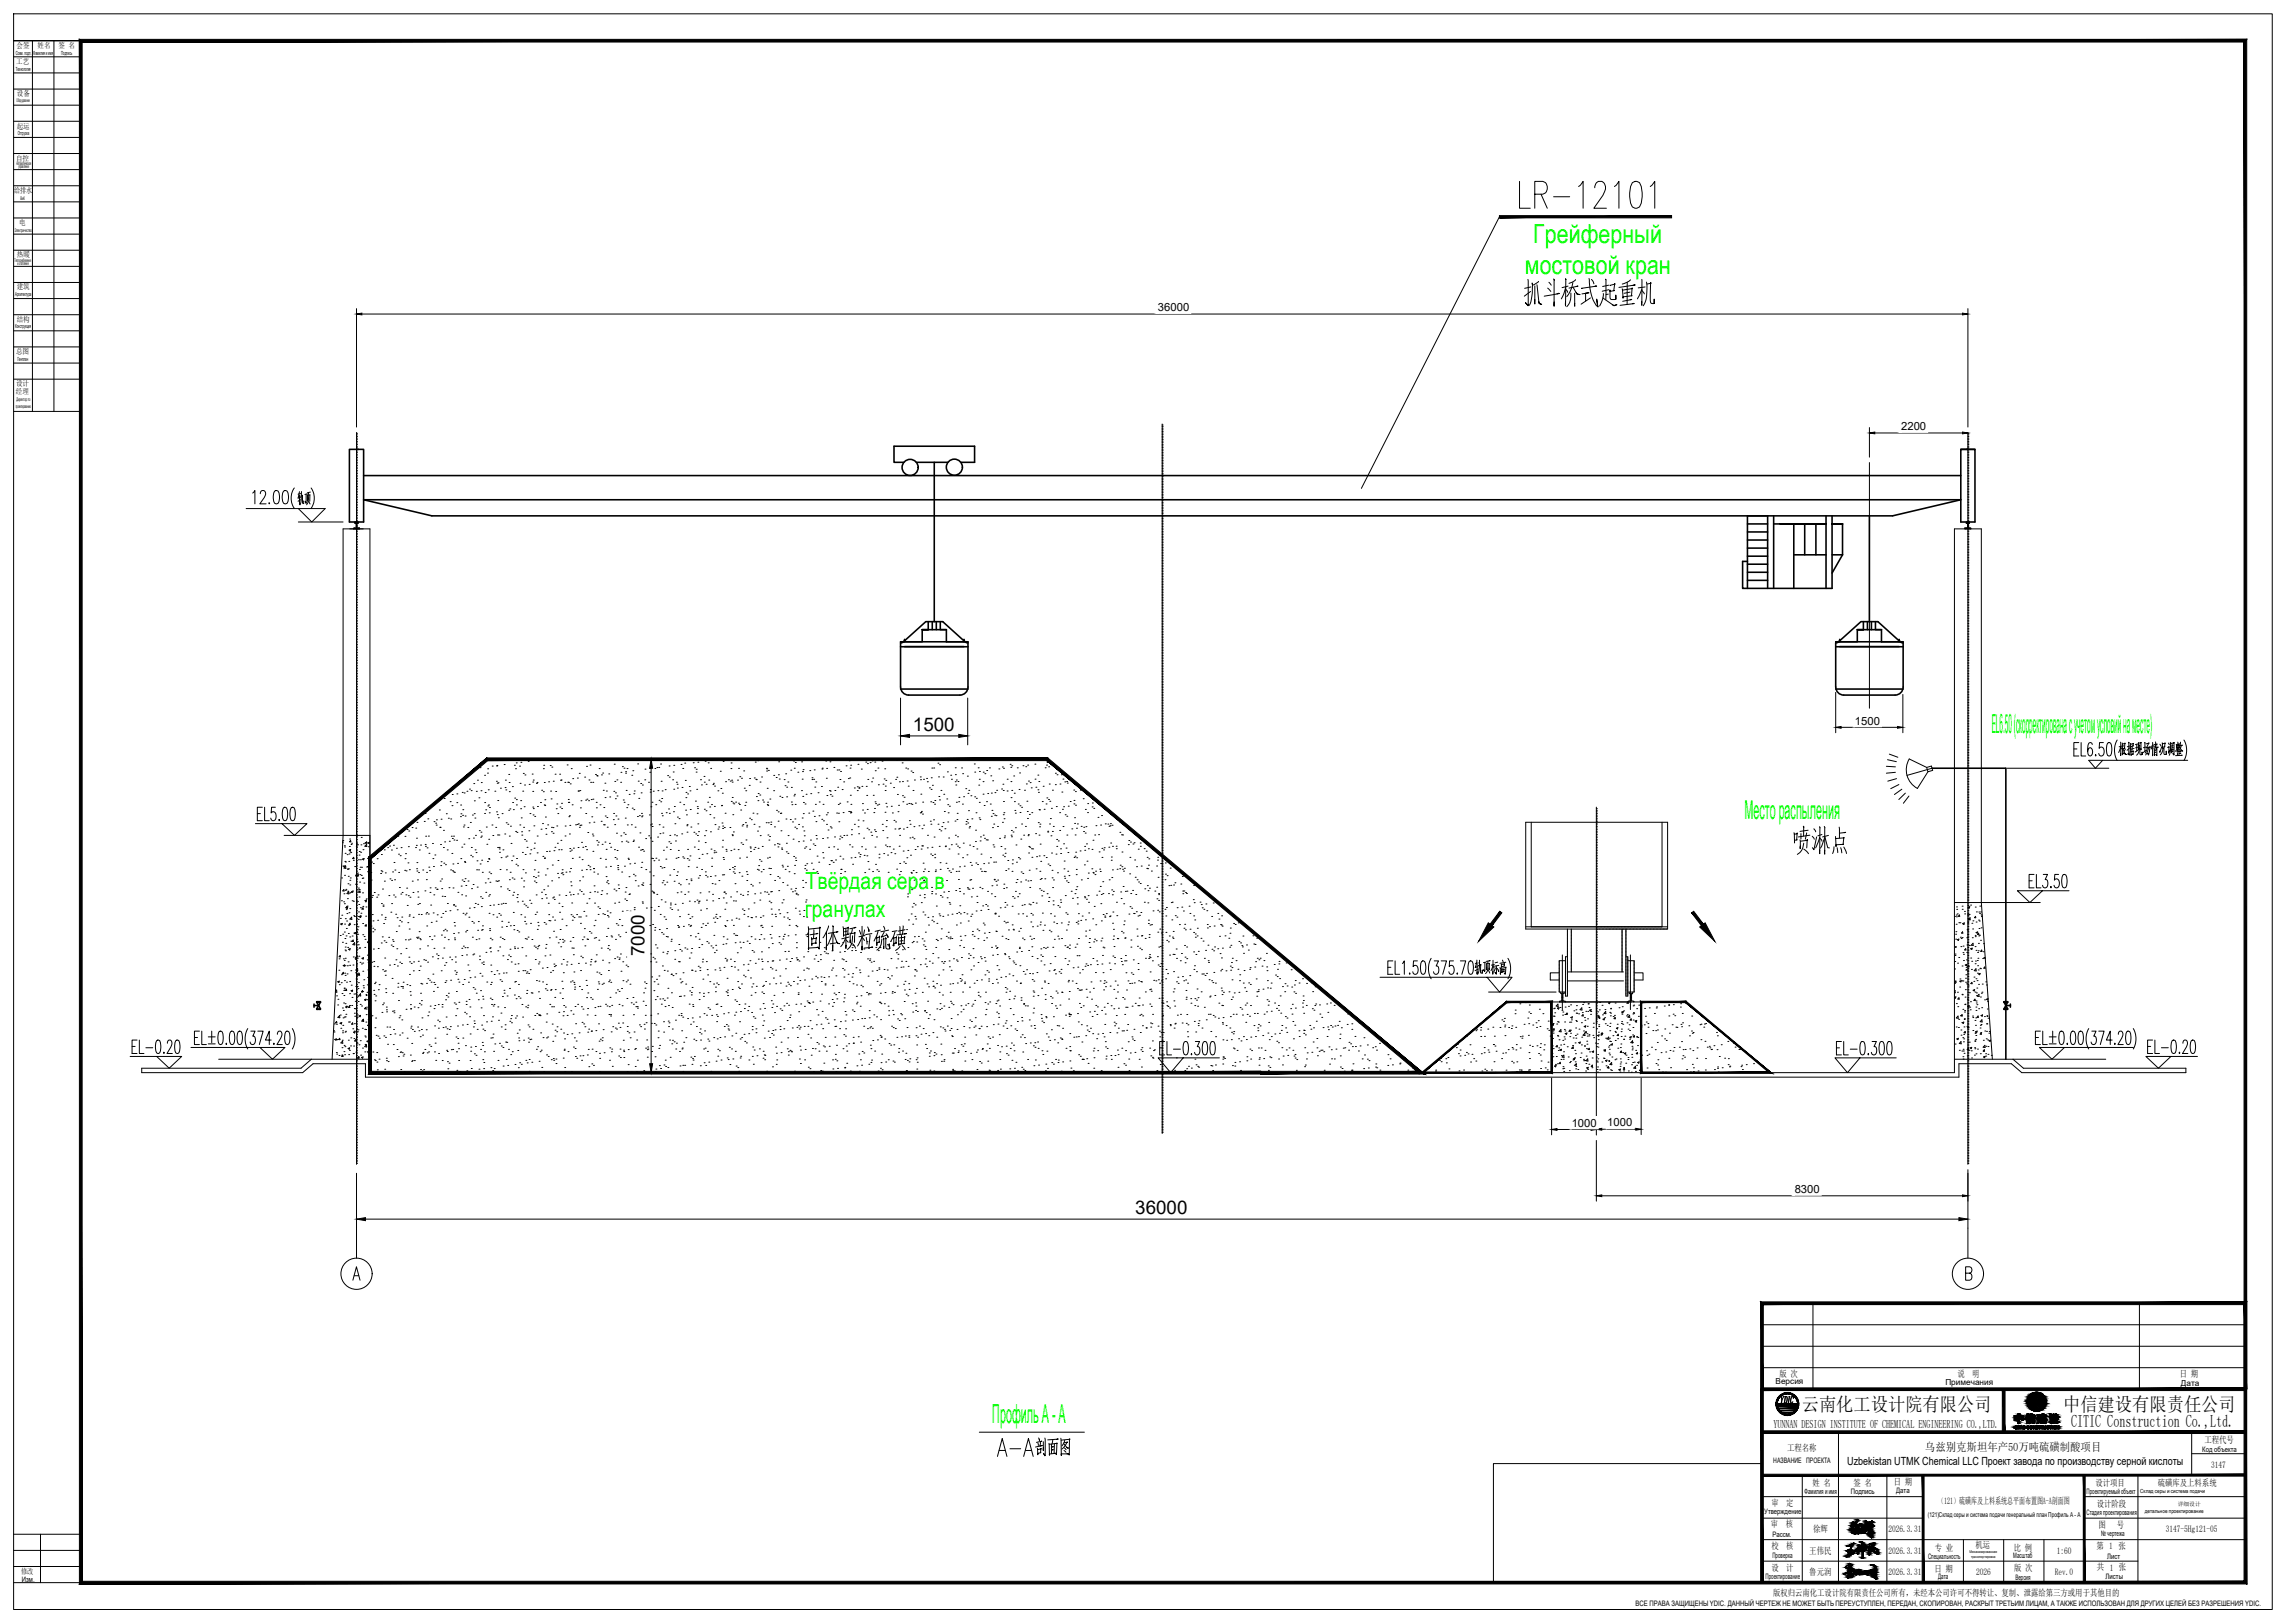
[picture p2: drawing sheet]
<svg xmlns="http://www.w3.org/2000/svg" width="851mm" height="604mm" viewBox="0 0 851 604" stroke-linecap="round" stroke-linejoin="round" font-family="sans-serif">
<defs><g id="words">
<g font-size="9.8" fill="#0f0">
<text x="570.7" y="90.5">Грейферный</text>
<text x="567.6" y="102.1">мостовой кран</text>
<text x="741.3" y="272.9">EL6.50 (скорректирована с учетом условий на месте)</text>
<text x="649.3" y="304.9">Место распыления</text>
<text x="369.4" y="529.6">Профиль A - A</text>
</g>
<g font-size="8.8" fill="#0f0">
<text x="299.9" y="330.8">Твёрдая сера в</text>
<text x="299.6" y="341.2">гранулах</text>
</g>
<g font-size="7.1">
<text x="670.7" y="525.1">云南化工设计院有限公司</text>
<text x="767.9" y="525">中信建设有限责任公司</text>
</g>
<g font-size="7">
<text x="339.8" y="272.1">1500</text>
<text x="239.9" y="355.7" transform="rotate(-90 239.9 355.7)">7000</text>
<text x="422.6" y="451.9">36000</text>
</g>
<text font-size="6.4" x="770.9" y="531">CITIC Construction Co.,Ltd.</text>
<g font-size="4.3">
<text x="660.1" y="531.4">YUNNAN DESIGN INSTITUTE OF CHEMICAL ENGINEERING CO.,LTD.</text>
<text x="716.6" y="539.9">乌兹别克斯坦年产50万吨硫磺制酸项目</text>
</g>
<g font-size="4.2">
<text x="431" y="115.8">36000</text>
<text x="707.7" y="160.1">2200</text>
<text x="690.4" y="269.6">1500</text>
<text x="585" y="419.3">1000</text>
<text x="598.3" y="419.2">1000</text>
<text x="668" y="443.9">8300</text>
<text x="687.6" y="545.1">Uzbekistan UTMK Chemical LLC Проект завода по производству серной кислоты</text>
</g>
<g font-size="3.4">
<text x="662.3" y="512.3">版 次</text>
<text x="728.6" y="512.6">说</text>
<text x="734.1" y="512.6">明</text>
<text x="811.4" y="512.5">日 期</text>
<text x="665.2" y="540">工程名称</text>
<text x="820.5" y="537">工程代号</text>
<text x="823.1" y="546.1">3147</text>
<text x="674.7" y="553">姓 名</text>
<text x="689.9" y="553">签 名</text>
<text x="704.9" y="552.7">日 期</text>
<text x="780" y="553">设计项目</text>
<text x="803.2" y="553">硫磺库及上料系统</text>
<text x="659.4" y="560.5">审</text>
<text x="664.9" y="560.5">定</text>
<text x="721.5" y="559.7">（121）硫磺库及上料系统总平面布置图A-A剖面图</text>
<text x="780.4" y="560.7">设计阶段</text>
<text x="659.2" y="568.2">审</text>
<text x="664.7" y="568.2">核</text>
<text x="781.1" y="568.4">图</text>
<text x="787.9" y="568.4">号</text>
<text x="674.8" y="570.1">徐辉</text>
<text x="702.9" y="570.1">2026.3.31</text>
<text x="806.2" y="570.1">3147-5Hg121-05</text>
<text x="659.4" y="576.5">校</text>
<text x="664.9" y="576.5">核</text>
<text x="673.5" y="578.1">王伟民</text>
<text x="702.9" y="578.1">2026.3.31</text>
<text x="720.2" y="577">专 业</text>
<text x="735.4" y="576.1">机运</text>
<text x="749.6" y="577.2">比 例</text>
<text x="765.6" y="578.1">1:60</text>
<text x="780.3" y="576.6">第 1 张</text>
<text x="659.4" y="584.5">设</text>
<text x="664.9" y="584.5">计</text>
<text x="673.5" y="586.1">鲁元润</text>
<text x="702.9" y="586.1">2026.3.31</text>
<text x="720" y="584.9">日 期</text>
<text x="735.6" y="586.1">2026</text>
<text x="749.7" y="584.7">版 次</text>
<text x="764.9" y="586.1">Rev.0</text>
<text x="780.5" y="584.4">共 1 张</text>
<text x="660" y="594">版权归云南化工设计院有限责任公司所有，未经本公司许可不得转让、复制、泄露给第三方或用于其他目的</text>
</g>
<g font-size="3.1">
<text x="660.9" y="515.1">Версия</text>
<text x="724.1" y="515.3">Примечания</text>
<text x="811.8" y="515.7">Дата</text>
</g>
<g font-size="2.9">
<text x="6.2" y="17.9">会签</text>
<text x="14" y="18">姓名</text>
<text x="21.8" y="17.9">签 名</text>
<text x="6.1" y="23.9">工艺</text>
<text x="6.3" y="35.8">设备</text>
<text x="6.3" y="47.8">起运</text>
<text x="6" y="59.8">自控</text>
<text x="5.2" y="71.9">给排水</text>
<text x="7.2" y="83.7">电</text>
<text x="6.3" y="95.6">热暖</text>
<text x="6.2" y="107.7">建筑</text>
<text x="6.2" y="119.8">结构</text>
<text x="6" y="131.8">总图</text>
<text x="6" y="143.6">设计</text>
<text x="5.9" y="146.5">经理</text>
<text x="7.9" y="585.7">修改</text>
</g>
<g font-size="2.8">
<text x="660" y="544.5">НАЗВАНИЕ ПРОЕКТА</text>
<text x="819.7" y="540.3">Код объекта</text>
<text x="671.7" y="556.1">Фамилия и имя</text>
<text x="688.9" y="555.8">Подпись</text>
<text x="705.8" y="555.8">Дата</text>
<text x="776.6" y="556.1">Проектируемый объект</text>
<text x="656.7" y="563.5">Утверждение</text>
<text x="776.6" y="563.7">Стадия проектирования</text>
<text x="659.8" y="571.8">Рассм.</text>
<text x="782.1" y="571.5">№ чертежа</text>
<text x="659.7" y="579.9">Проверка</text>
<text x="717.7" y="580">Специальность</text>
<text x="749.4" y="579.9">Масштаб</text>
<text x="784.4" y="580.1">Лист</text>
<text x="657.2" y="587.4">Проектирование</text>
<text x="721.4" y="587.6">Дата</text>
<text x="750.2" y="587.8">Версия</text>
<text x="783.8" y="587.7">Листы</text>
<text x="8.1" y="588.6">Изм.</text>
<text x="608.8" y="597.5">ВСЕ ПРАВА ЗАЩИЩЕНЫ YDIC. ДАННЫЙ ЧЕРТЕЖ НЕ МОЖЕТ БЫТЬ ПЕРЕУСТУПЛЕН, ПЕРЕДАН, СКОПИРОВАН, РАСКРЫТ ТРЕТЬИМ ЛИЦАМ, А ТАКЖЕ ИСПОЛЬЗОВАН ДЛЯ ДРУГИХ ЦЕЛЕЙ БЕЗ РАЗРЕШЕНИЯ YDIC.</text>
</g>
<text font-size="2.5" x="717.6" y="564.4">(121)Склад серы и система подачи генеральный план Профиль A - A</text>
<g font-size="2.1">
<text x="5.9" y="20.4">Совм. подп.</text>
<text x="12.4" y="20.5">Фамилия и имя</text>
<text x="22.7" y="20.4">Подпись</text>
<text x="5.8" y="26.4">Технология</text>
<text x="6.6" y="50.1">Отгрузка</text>
<text x="5.7" y="110">Архитектура</text>
<text x="5.6" y="122.2">Конструкция</text>
<text x="6.5" y="134.4">Генплан</text>
<text x="796.7" y="555.7">Склад серы и система подачи</text>
<text x="798.4" y="563.1">детальное проектирование</text>
<text x="810.6" y="560.4">详细设计</text>
</g>
<g font-size="1.8">
<text x="6.2" y="38.1">Оборудование</text>
<text x="6.1" y="61.5">Автоматическое</text>
<text x="6.9" y="62.7">управление</text>
<text x="7.6" y="74.5">ВиК</text>
<text x="5.5" y="86.1">Электричество</text>
<text x="5.4" y="97.3">Теплоснабежение</text>
<text x="6.6" y="98.7">и отопление</text>
<text x="6.1" y="149.2">Директор по</text>
<text x="5.9" y="152">проектированию</text>
</g>
<g font-size="1.4">
<text x="733.1" y="578">Механизированная</text>
<text x="733.7" y="579.6">транспортировка</text>
</g>
</g></defs>
<!-- layer: 0 -->
<g fill="none" stroke="#000" stroke-width=".37">
<path d="M132.7 114.9v44M134.7 116.9h595.8M732.5 114.9v44M695.8 159.1v11M695.8 161.1h34.7M132.2 196.4l-.4 .4M132.3 194.2l-.2 .2M132.5 194.2l-.4 .4M132.6 194.7h-.5v-.5h1.2v.5h-.5v1.7M132.6 194.7v1.7h-1v.4l.4-.4M132.8 196.4h1v.4M132.8 194.9l-.2 .3"/>
<path d="M132.8 196.2l-.6 .6M132.8 195.6l-.2 .2M132.8 196.4l-.4 .4M132.8 195.8l-.2 .2M132.8 195.2l-.2 .2M132.9 194.2l-.5 .5M133.1 194.2l-.5 .6M133.2 196.4l-.3 .4M133.3 194.5l-.2 .2M133.3 194.7h.1M133.4 196.4l-.3 .4M133.8 196.5l-.3 .3"/>
<path d="M133.8 196.7l-.1 .1M137.7 196.8h-10v114.1M727.5 196.8h10M731.4 196.5l.3 .3M731.4 196.7l.1 .1M731.7 196.4l.4 .4M731.9 194.5l.2 .2M731.9 194.7h.1M732 196.4l.3 .4M732.1 194.2l.5 .6M732.3 194.2l.5 .5M732.4 194.9l.2 .3"/>
<path d="M732.4 196.4h-1v.4M732.4 196.2l.6 .6M732.4 195.6l.2 .2M732.4 196.4l.4 .4M732.4 195.8l.2 .2M732.4 195.2l.2 .2M732.6 194.7h.5v-.5h-1.2v.5h.5v1.7M732.6 194.7v1.7h1v.4l-.4-.4M732.7 194.2l.4 .4M732.9 194.2l.2 .2M733 196.4l.4 .4M683.3 257.7v15"/>
<path d="M708.3 258.4v14.3M685.3 270.7h21M771.9 278.7h1.2M773.8 276.3h-1.9v5h1.9M774.6 276.3v5h1.8M778.8 277.1l-.2-.5-.7-.3a3.1 3.1 0 0 0-.8 3.4l.1 .9 .7 .7a1.69 1.69 0 0 0 1-1.5 1.69 1.69 0 0 0-1-1.6l-.7 .8-.1 .7M782.9 276.3h-1.4l-.1 2.2a.88 .88 0 0 1 1.4-.3 2.16 2.16 0 0 1-.5 3.1 .94 .94 0 0 1-1.1-.9M784.5 276.6l.7-.3a2.77 2.77 0 0 1 .9 2.9l-.5 1.9-.7 .2a2.77 2.77 0 0 1-.8-2.8zM788.1 275.4a7.7 7.7 0 0 0 0 7.6M789.3 276.2l.1 5v-.8M789.4 277.9l-.8 2.1M789.4 278.2l.4 .5"/>
<path d="M789.8 277.6l-1 .3M790 276.5l-.1 4.4 .5-.7M790 276.9l1-.3-.1 1.8-.9 .2M790.2 278.6l.9 2.1 .4 .1-.6-.4M790.6 277.5l-.6 .2M791.1 278.7l-.5 .9M792.4 276.2v4.7l-.4-.4 .4 .3M792.7 278.3l-1 .9M792.9 277.6l-1.1 .3M793 276.6v2.6l-.4 1.8M793.1 276.9l1-.2-.1 .9-.9 .3M793.2 279.5v1.6v-.3l.9-.2v-1.1l-.9 .2"/>
<path d="M793.6 277.8l-.1 1.9M794.4 278.5l-1.2 .3M795.4 277l-.1 2.5M795.7 279.2l-1 .6M795.8 276.8l-.9 .3M795.8 278l-.9 .3M796 276.3v2.7v-.5M796 276.5l1-.1-.1 2.7v-.5M796.4 277.2l-.2 2.2-.9 1.6M796.5 278.9l.1 1.8 .3 .2 .5-.2-.1-.8v.9M798.3 276.3l.1 3.3M798.7 278l-.9 .2"/>
<path d="M798.8 279.2l-1.1 .9M798.9 276.8l1-.4-1 1.9 1.5-.3-.7 2.9-.3-.7 .3 .7M799.4 278.2l-.9 2M799.8 278.1l-1.2 2.8M800.9 277.6l-.1 1.1M801.2 276.3v4.9v-.4M801.3 277.3l.3 .4M801.9 278.6v2.6v-.6M801.9 278.8l1-.1-.1 2.5-.3-.4 .3 .3M802.3 276.1v2.1M802.5 280h-.6M802.5 279.3l-.6 .1"/>
<path d="M802.8 276.9h.2l-1.3 .2M802.8 277.6l-.9 .1M803.2 278.1l.2-.1-1.8 .4M804 276.9l.4 .8M804.6 278l-.6 2-.2-.5M804.8 276.4l.1 1.8 .9-.3 .1-1.5v.2l-1 .2M805.1 278.4l-.4 1.6-.6 .9M805.5 278.2v2.4h.9l-.1-1.1v1.1M806.8 278.1l.6-.1-.2 2.2 .5-1.1M807.1 276.5l.3 .7M807.9 276.2v3.1l-.5 1.8M807.9 276.7l1.4-.3-.1 4.5-.4-.5 .4 .5"/>
<path d="M808.2 278.7l.1 1.5v-.4l.5-.1 .1-.8-.7 .1M808.5 276.7v1.6M808.9 277.5l-.7 .1M809 278.2l-.9 .2M810.2 277.3v1.1v-.2l.9-.1v-.8l-.9 .3M810.6 278.2l-.9 1.4M810.6 276.2v3.1v-.6M810.7 278.4l.3 .5M811 276.9h.3l-1.3 .2M811.1 279.7v1.4M811.4 278l.6 1.4 .5 .1-.6-.4M811.4 279.5h.4l-1.6 .2"/>
<path d="M811.6 276.2l-.4 2.2M811.9 277.5l-.9 1.9M812 277.4l.3-.1-.8 .2M812.9 275.4a7.7 7.7 0 0 1 0 7.6M161.1 299.6h.1M164.7 296.6h.1M165.3 297.1h.1M167.6 298.3h.1M168.2 299.8h.1M168.3 295.7h.1M170 298.7h.1M170.1 295.4h.1"/>
<path d="M171.5 299.6h.1M172 294.9h.1M172.8 295.1h.1M173.8 294.4h.1M174.8 293.6h.1M175.4 294.2h.1M176.3 291.6h.1M176.6 298h.1M177.3 294.5h.1M177.7 290.3h.1M178.3 296.9h.1M178.5 285h.1"/>
<path d="M178.7 285.7h.1M179 294.3h.1M179.1 291.2h.1M180.4 288.5h.1M180.4 298.7h.1M180.6 294.9h.1M181.4 287.7h.1M181.5 286.1h.1M181.6 299.9h.1M181.7 293.9h.1M181.8 299.6h.1M183.2 285.1h.1"/>
<path d="M184.2 294.4h.1M184.7 282.5h61M184.8 290.7h.1M184.9 285.1h.1M184.9 284.8h.1M185.1 291.5h.1M185.3 297.9h.1M185.4 291.3h.1M186.3 293.3h.1M186.8 282.9h.1M187.6 284.5h.1M188 293.1h.1"/>
<path d="M188.1 290.3h.1M188.3 293.9h.1M189.4 288.2h.1M189.5 291.2h.1M189.6 294.6h.1M190.7 292.7h.1M190.8 298.6h.1M191.5 284.8h.1M191.6 297h.1M191.9 286.1h.1M192.2 283.9h.1M192.2 299.5h.1"/>
<path d="M192.2 297.6h.1M193.4 285.1h.1M193.6 291.5h.1M193.8 297.9h.1M193.9 283.7h.1M194.6 294.4h.1M194.8 287.8h.1M195.2 292.1h.1M195.4 288.4h.1M196.6 283.3h.1M197 291.9h.1M197.2 282.8h.1"/>
<path d="M198.1 288.1h.1M198.3 294.5h.1M198.3 291h.1M198.5 290.3h.1M199.7 291.5h.1M199.9 291.2h.1M201.1 282.7h.1M201.2 298.6h.1M201.6 294.1h.1M202.2 294.6h.1M202.3 286h.1M202.4 284.8h.1"/>
<path d="M202.6 299.5h.1M202.6 291.2h.1M202.8 299.8h.1M202.8 297.6h.1M204.2 290.9h.1M204.8 284.9h.1M204.9 294.4h.1M205.1 297.3h.1M205.4 285.5h.1M205.9 290.7h.1M206.6 288.1h.1M206.8 294.5h.1"/>
<path d="M207.3 299.2h.1M207.6 282.8h.1M208.3 288.1h.1M208.6 290.3h.1M208.9 290.3h.1M209 298.9h.1M210.3 291.1h.1M211.1 284.6h.1M211.3 291.1h.1M211.5 297.5h.1M211.5 298.6h.1M211.6 291.1h.1"/>
<path d="M211.7 298.6h.1M212.2 291.7h.1M212.6 286h.1M213 299.5h.1M213.2 289.8h.1M214.9 289.5h.1M215.1 294.4h.1M215.3 294.4h.1M215.6 287.8h.1M215.8 294.2h.1M216.2 298h.1M217.6 289.2h.1"/>
<path d="M218 282.8h.1M218 297.8h.1M218.3 285.2h.1M218.5 297.4h.1M219.1 298h.1M219.2 290.2h.1M219.6 284.7h.1M219.8 291.1h.1M220.1 297.5h.1M220.6 291.1h.1M220.7 297.4h.1M221.6 288.2h.1"/>
<path d="M221.9 298.6h.1M222.2 288.6h.1M222.3 288.8h.1M223 286h.1M223.3 299.5h.1M223.9 288.4h.1M224.3 287.7h.1M224.5 294.1h.1M225.2 291.4h.1M225.2 296.8h.1M225.7 294.4h.1M226.6 288h.1"/>
<path d="M227 296.6h.1M228.3 282.8h.1M228.5 294.5h.1M228.6 284.4h.1M228.8 290.8h.1M229.1 297.2h.1M229.1 295h.1M229.6 290.2h.1M229.7 296.2h.1M231 291.1h.1M231.1 287.4h.1M231.7 285.3h.1"/>
<path d="M232 297.7h.1M232.3 285.9h.1M232.3 298.6h.1M232.9 287.7h.1M232.9 287.2h.1M233.1 294.1h.1M233.4 286h.1M233.7 299.5h.1M234.2 295.6h.1M235.2 288.5h.1M235.5 286.8h.1M235.9 295.4h.1"/>
<path d="M236.1 294.3h.1M237.3 284.3h.1M237.6 290.7h.1M237.8 297.1h.1M238.5 291.5h.1M238.6 295h.1M238.7 282.7h.1M239.1 292.1h.1M240 290.2h.1M240.1 286.2h.1M241.4 291.1h.1M241.8 286h.1"/>
<path d="M241.9 287.4h.1M242 294.8h.1M242.1 293.8h.1M242.3 282.9h.1M242.4 285.9v109.9M242.7 298.5h.1M243.1 294.4h.1M243.8 286h.1M244.1 299.4h.1M244.5 285.6h.1M244.9 294.2h.1M245.2 285.6h.1"/>
<path d="M245.3 297.8h.1M245.9 284.3h.1M245.9 298.4h.1M246.1 290.7h.1M246.3 297.1h.1M246.5 294.3h.1M247.6 293.9h.1M248.5 288.6h.1M249.1 285h.1M249.1 282.7h.1M249.1 289.2h.1M250.4 290.2h.1"/>
<path d="M250.6 287.3h.1M250.8 293.7h.1M250.8 284.8h.1M251.8 291.1h.1M252 291.8h.1M252.1 293.3h.1M253.1 298.5h.1M253.5 284.5h.1M253.9 293h.1M254.1 286h.1M254.5 299.4h.1M254.9 284h.1"/>
<path d="M255.1 290.4h.1M255.2 282.7h.1M255.3 296.8h.1M255.3 294.9h.1M256 295.4h.1M256.6 292.7h.1M256.8 294.3h.1M258 283.8h.1M258.5 285.7h.1M258.9 298.1h.1M259.1 287.3h.1M259.2 286.3h.1"/>
<path d="M259.3 293.7h.1M259.5 282.7h.1M259.8 283.6h.1M260.7 290.2h.1M261.1 292.1h.1M262.1 288.9h.1M262.2 291.1h.1M262.5 283.3h.1M262.8 291.8h.1M263.4 298.5h.1M263.6 283.9h.1M263.8 290.3h.1"/>
<path d="M264 296.7h.1M264.5 285.9h.1M264.8 299.4h.1M265.4 292h.1M265.5 291.5h.1M266 292.5h.1M267 282.7h.1M267.2 294.3h.1M268.1 287h.1M268.3 293.4h.1M268.5 299.8h.1M268.5 282.8h.1"/>
<path d="M268.6 299.7h.1M268.9 295.2h.1M269.2 283.3h.1M269.8 282.7h.1M270.1 290.9h.1M271.1 290.2h.1M271.8 290.7h.1M272.1 286h.1M272.1 283.9h.1M272.2 298.2h.1M272.3 290.3h.1M272.5 291h.1"/>
<path d="M272.5 296.8h.1M272.8 298.8h.1M273.1 299.1h.1M273.8 298.5h.1M274.5 290.3h.1M274.9 298.9h.1M274.9 285.9h.1M275.2 299.4h.1M275.4 289h.1M276 289.6h.1M276.8 286.9h.1M277 293.3h.1"/>
<path d="M277.2 299.7h.1M277.6 298.5h.1M277.6 294.3h.1M278.9 292.2h.1M279 289.7h.1M280.2 282.7h.1M280.8 289.5h.1M281.1 283.6h.1M281.3 290h.1M281.5 290.1h.1M281.5 296.4h.1M282.1 283.1h.1"/>
<path d="M282.1 297.9h.1M282.2 295.3h.1M282.8 295.8h.1M282.9 291h.1M283.5 289.1h.1M283.9 297.7h.1M284.2 298.5h.1M285.3 285.9h.1M285.4 286.9h.1M285.4 286.1h.1M285.6 293.3h.1M285.6 299.4h.1"/>
<path d="M285.7 298.5h.1M285.8 299.8h.1M286 286.7h.1M286.6 297.3h.1M288 294.2h.1M288 288.5h.1M288.9 289.3h.1M289.7 288.3h.1M289.8 283.5h.1M290.1 289.9h.1M290.3 296.3h.1M290.6 282.7h.1"/>
<path d="M291.1 296.8h.1M291.9 290.1h.1M292.2 292.4h.1M292.4 288h.1M292.8 296.5h.1M292.8 292.9h.1M293.3 291h.1M294.4 286.6h.1M294.6 293h.1M294.6 298.5h.1M294.8 299.4h.1M295.4 283.2h.1"/>
<path d="M295.5 296.2h.1M295.6 285.9h.1M295.7 295.6h.1M296 299.3h.1M296 283.7h.1M297 287.4h.1M298.3 294.2h.1M298.4 283.5h.1M298.6 289.9h.1M298.7 287.1h.1M298.8 296.4h.1M298.9 286.4h.1"/>
<path d="M299 298.6h.1M299.7 299.2h.1M300 295.6h.1M301 282.6h.1M301.4 286.8h.1M301.8 295.3h.1M302.2 290.1h.1M302.2 289.4h.1M302.9 290h.1M303.1 286.5h.1M303.3 292.9h.1M303.5 299.3h.1"/>
<path d="M303.7 291h.1M304.5 295h.1M304.9 298.4h.1M305.8 292.7h.1M306 286.2h.1M306 285.9h.1M306.4 299.3h.1M307.4 283.2h.1M307.6 289.6h.1M307.7 285.9h.1M307.8 296h.1M308.7 294.2h.1"/>
<path d="M308.9 283.5h.1M309 294.4h.1M309.1 295.7h.1M309.7 296.3h.1M310.4 285.6h.1M310.8 294.2h.1M311.3 282.6h.1M311.6 286.5h.1M311.8 292.9h.1M312 299.4h.1M312.3 286.5h.1M312.6 298.9h.1"/>
<path d="M312.6 290.1h.1M312.9 287.1h.1M313.5 293.8h.1M314 291h.1M314.9 285h.1M315.3 298.4h.1M315.8 289.7h.1M316.1 283.1h.1M316.3 289.5h.1M316.4 285.8h.1M316.5 295.9h.1M316.6 284.8h.1"/>
<path d="M316.7 299.3h.1M318 293.2h.1M319.1 294.2h.1M319.1 292.8h.1M319.3 284.4h.1M319.7 293.3h.1M319.7 293h.1M320.6 286.2h.1M320.8 292.6h.1M321 299h.1M321.7 282.6h.1M322.3 283.6h.1"/>
<path d="M322.4 292.6h.1M322.6 296h.1M322.9 284.2h.1M323 290h.1M323.9 283.8h.1M324.4 290.9h.1M324.6 283.1h.1M324.8 289.5h.1M325 296h.1M325.6 283.6h.1M325.7 298.4h.1M325.8 286.8h.1"/>
<path d="M325.9 299h.1M326.5 299.6h.1M326.8 285.8h.1M326.9 292h.1M327.1 299.3h.1M328.3 283.2h.1M328.7 291.8h.1M329.1 289.9h.1M329.3 286.1h.1M329.5 294.2h.1M329.5 292.5h.1M329.7 290.4h.1"/>
<path d="M329.7 298.9h.1M331.4 291.4h.1M332.1 282.6h.1M332.6 293.1h.1M332.9 282.6h.1M333.4 290h.1M333.6 282.8h.1M333.8 289.2h.1M334 295.6h.1M334.5 299.7h.1M334.8 290.9h.1M335.8 283.9h.1"/>
<path d="M335.9 290.9h.1M335.9 296.1h.1M336.1 298.4h.1M336.5 296.7h.1M337.1 285.8h.1M337.5 299.3h.1M337.7 290.6h.1M337.8 286.1h.1M338.1 292.5h.1M338.3 299h.1M339 299.1h.1M339.1 286.9h.1"/>
<path d="M339.4 299.3h.1M339.7 287.5h.1M339.8 294.2h.1M340.4 290.3h.1M340.7 298.9h.1M342.3 282.7h.1M342.5 282.6h.1M342.5 289.1h.1M342.6 290.2h.1M342.8 295.5h.1M343.4 298.5h.1M343.8 290h.1"/>
<path d="M344.9 289.7h.1M345.2 290.9h.1M346 293.2h.1M346.4 298.4h.1M346.6 293.8h.1M346.6 289.4h.1M346.8 285.8h.1M347.1 292.2h.1M347.3 298.6h.1M347.5 285.8h.1M347.9 299.3h.1M348 297.9h.1"/>
<path d="M349.1 284h.1M349.3 289.1h.1M349.5 296.4h.1M349.7 297.7h.1M349.7 284.6h.1M350.2 294.1h.1M350.9 282.7h.1M351.1 289.1h.1M351.3 295.6h.1M352.4 297.3h.1M352.6 287.2h.1M352.8 299.4h.1"/>
<path d="M352.9 282.6h.1M353.9 288.5h.1M354.1 290h.1M355.5 290.9h.1M355.6 285.7h.1M355.6 288.3h.1M355.8 292.1h.1M356 290.3h.1M356 298.5h.1M356.6 290.8h.1M356.8 298.3h.1M356.9 296.7h.1"/>
<path d="M357.9 285.8h.1M358.2 299.2h.1M358.3 287.9h.1M358.7 296.5h.1M359.5 293.5h.1M360.1 288.8h.1M360.3 295.2h.1M360.6 294.1h.1M361.4 296.1h.1M362.7 284.3h.1M362.8 296.5h.1M362.8 287.3h.1"/>
<path d="M363.4 297.1h.1M364.1 285.7h.1M364.3 292.2h.1M364.5 298.6h.1M364.5 290h.1M364.6 287.1h.1M365.9 295.5h.1M365.9 290.9h.1M366 287.3h.1M366.3 299.7h.1M366.6 287.9h.1M367.2 298.3h.1"/>
<path d="M367.3 286.7h.1M367.7 295.3h.1M368.3 285.8h.1M368.6 299.2h.1M368.8 288.7h.1M369 295.1h.1M369.5 290.6h.1M370.3 295h.1M371 294.1h.1M371.8 286.1h.1M372.8 293.6h.1M373.1 285.4h.1"/>
<path d="M373.3 291.8h.1M373.4 294.2h.1M373.5 298.3h.1M373.5 285.9h.1M374.9 294.3h.1M374.9 290h.1M376 284.4h.1M376.2 285.5h.1M376.3 290.9h.1M376.3 296.8h.1M376.6 294.1h.1M376.6 285h.1"/>
<path d="M377.3 288.8h.1M377.5 295.2h.1M377.6 298.3h.1M378.7 285.7h.1M379 299.2h.1M379.3 293.8h.1M379.5 287.6h.1M379.7 299.8h.1M380.8 284.9h.1M381.3 294.1h.1M381.8 285.3h.1M382 291.7h.1"/>
<path d="M382.2 298.2h.1M382.5 284.7h.1M382.8 290.7h.1M383.4 291.2h.1M383.8 293.2h.1M385.2 284.4h.1M385.3 289.9h.1M385.6 292.9h.1M386.3 288.4h.1M386.3 293.9h.1M386.5 294.9h.1M386.7 290.8h.1"/>
<path d="M387.9 298.3h.1M388.3 292.6h.1M389 285.7h.1M389.4 299.2h.1M389.5 284.7h.1M389.7 296.9h.1M389.7 283.8h.1M390.3 297.5h.1M390.3 285.3h.1M390.6 291.8h.1M390.8 298.2h.1M391.7 294h.1"/>
<path d="M392.8 292h.1M392.8 287.7h.1M393.5 288.3h.1M394.6 291.8h.1M395 288.3h.1M395.3 294.7h.1M395.7 289.9h.1M396.4 291h.1M397.1 290.8h.1M397.3 291.4h.1M397.6 300h.1M398.3 298.3h.1"/>
<path d="M399.5 291.4h.1M399.7 294h.1M399.7 299.1h.1M399.8 297.9h.1M400.3 294.6h.1M400.3 299.6h.1M402.1 294h.1M403.2 297.2h.1M403.8 294.8h.1M404.9 299h.1M406.6 298.8h.1M702.1 285.2l3.4 .2"/>
<path d="M702.6 282.7l3.3 .7M703.2 280.6l3.2 1.2M705.5 287.4l-3.4 .3M705.9 289.8l-3.2 .9M706.8 292l-3 1.5M707.9 293.7l-2.7 2M709.2 295.1l-2.4 2.4M710.6 296.2l-2.1 2.7M717.2 285.6l.4 1.6 1.8-.5-.5-1.6-1.7 .5-6.5-3.2a7.9 7.9 0 0 0 3 11M717.6 287.2l-3.9 6.2M719.1 285.9l-9.3 2.6M780.1 280.9v.4z"/>
<path d="M810.5 280.1v1M811.5 280.3h.3l-.7 .1M812 281.1h.3l-2.5 .1M95.8 302.8h1.1M97.6 300.4h-1.8v5h1.8M98.5 300.4v5h1.7M102.5 300.4h-1.4l-.2 2.1a.88 .88 0 0 1 1.4-.2l.5 1.2a1.46 1.46 0 0 1-1.3 1.9l-.4-.2-.3-.8M103.9 304.9v.5zM105.5 300.6l.7-.2a2.77 2.77 0 0 1 .9 2.9l-.5 1.9-.7 .2a2.77 2.77 0 0 1-.8-2.9zM108.4 300.6l.7-.2a2.77 2.77 0 0 1 .8 2.9l-.4 1.9-.7 .2a2.77 2.77 0 0 1-.9-2.9zM127.6 313.2v.4M127.6 312.8h.1"/>
<path d="M128.2 314.7h.1M128.3 315.2h.1M128.5 317.5h.1M129.2 318h.1M129.9 317.8h.1M129.9 316.3l.6-.2-.1 .5zM130 315h.1M130.1 312.2h.1M130.2 317h.1M130.5 312.8l.1 .5-.5-.1zM130.6 317.3h.1M130.7 314.3h.1"/>
<path d="M130.9 313.8h.1M131.6 319l.1 .5h-.5zM132.6 314.9h.1M132.7 314h.1M132.8 311h.1M133.1 314.4h.1M133.4 319.9h.1M133.7 318.2h.1M133.7 316.9h.1M134.2 319.9h.1M134.2 317.2h.1M134.4 314.4h.1"/>
<path d="M134.5 311.6h.1M134.9 319.7l.6-.2-.2 .5zM135.1 316.2h.1M135.3 314h.1M135.9 313.6h.1M136.4 314.2l.1 .8-.7-.1M136.5 313.3l.1 .5h-.5zM136.5 314.2l-.6 .7M136.8 319.4h.1M137 313.6l.5-.2-.1 .5zM137.1 315.1h.1M137.7 319.9l-.1-.4-.4 .5 .5 .1"/>
<path d="M137.7 310.9v8.3M140.4 319.6h.1M142 318h.1M143 316.3h.1M144.3 315.4h.1M145 314.8h.1M145.7 316.3h.1M146.4 314.5h.1M147.6 315.7h.1M148.1 311.2h.1M148.3 317.9h.1M149 318.4h.1"/>
<path d="M149.3 315.4h.1M150.7 311.2h.1M150.8 319.5h.1M150.9 317.7h.1M151.5 308.7h.1M152 315.1h.1M152.2 309.2h.1M153.4 308h.1M153.5 306.2h.1M154.7 315.4h.1M154.8 308.2h.1M155 314.6h.1"/>
<path d="M155 311.9h.1M155.2 306h.1M156.1 316.3h.1M156.5 314.5h.1M157.9 305.7h.1M158.2 302.7h.1M158.3 314.2h.1M158.4 314.9h.1M158.4 311.2h.1M159 315.5h.1M159.2 304.7h.1M159.5 311.1h.1"/>
<path d="M159.7 317.5h.1M161 313.9h.1M161.1 319.5h.1M161.6 305.8h.1M161.9 318.2h.1M162.2 306.3h.1M162.4 307h.1M162.4 305.1h.1M163.5 301.4h.1M163.8 307.8h.1M163.8 307.9h.1M164 314.3h.1"/>
<path d="M164.2 304.8h.1M165 315.4h.1M165.1 309h.1M165.5 313.3h.1M166.1 302.8h.1M166.5 316.3h.1M166.9 304.5h.1M167.2 313.1h.1M167.8 304.8h.1M168 311.2h.1M168.2 317.6h.1M168.4 312h.1"/>
<path d="M168.8 311.2h.1M169 312.6h.1M170 312.7h.1M171.4 303.9h.1M171.5 319.5h.1M171.6 302.8h.1M171.9 315.2h.1M172.2 303.4h.1M172.3 301.3h.1M172.5 307.7h.1M172.7 314.1h.1M172.7 307h.1"/>
<path d="M173.1 303.7h.1M174.1 307.9h.1M174.5 312.1h.1M175.1 306h.1M175.2 318.3h.1M175.4 315.4h.1M175.8 318.8h.1M175.8 303.3h.1M176.2 311.9h.1M176.5 302.8h.1M176.8 304.4h.1M176.8 316.3h.1"/>
<path d="M177 310.9h.1M177.2 317.3h.1M178.4 309.1h.1M178.9 311.5h.1M179 309.7h.1M179.2 311.1h.1M180.4 302.7h.1M180.8 301.3h.1M181 307.8h.1M181.2 314.2h.1M181.9 319.5h.1M181.9 312.3h.1"/>
<path d="M182 319.7h.1M182.1 302.5h.1M182.2 300.5h.1M183.1 307h.1M183.4 310.9h.1M184.5 307.9h.1M184.8 302.1h.1M185.1 303.1h.1M185.2 310.7h.1M185.2 315.4h.1M185.5 304.3h.1M185.7 310.7h.1"/>
<path d="M185.8 315.3h.1M185.8 315.9h.1M185.9 317.2h.1M186.5 319.2h.1M186.9 302.8h.1M187.2 316.3h.1M187.9 310.3h.1M188.2 318.9h.1M188.4 306.2h.1M188.7 318.6h.1M189 306.7h.1M189.3 301.5h.1"/>
<path d="M189.6 311.1h.1M189.8 301h.1M190 307.4h.1M190.2 313.9h.1M191 318.6h.1M191.1 301.3h.1M191.9 309.4h.1M192.3 319.5h.1M192.4 309.8h.1M193.5 307h.1M193.8 300.9h.1M194 304.4h.1"/>
<path d="M194.1 309.5h.1M194.2 310.8h.1M194.4 317.2h.1M194.9 307.9h.1M195.1 300.2h.1M195.2 312.4h.1M195.5 318h.1M195.9 313h.1M196.2 315.3h.1M196.9 309.2h.1M197.2 317.7h.1M197.3 302.7h.1"/>
<path d="M197.6 316.2h.1M198.3 300.3h.1M198.4 303.3h.1M198.5 300.9h.1M198.7 307.3h.1M198.8 315.7h.1M198.9 313.8h.1M199 303.8h.1M199.9 317.4h.1M199.9 311.1h.1M200.1 300.1h.1M201.4 308.6h.1"/>
<path d="M201.9 306.5h.1M202.1 318.7h.1M202.6 319.4h.1M202.7 319.3h.1M203 304h.1M203.1 308.3h.1M203.2 310.5h.1M203.4 316.9h.1M203.9 307h.1M204.5 316.8h.1M205.3 307.9h.1M205.3 309.5h.1"/>
<path d="M205.8 308h.1M205.9 310.1h.1M206.2 316.6h.1M206.6 315.3h.1M207 300.9h.1M207.2 307.4h.1M207.5 313.8h.1M207.6 302.7h.1M208 316.2h.1M208.4 300.3h.1M208.8 312.7h.1M208.9 316.2h.1"/>
<path d="M209 300.9h.1M210.3 311.1h.1M210.4 307.4h.1M211.7 303.9h.1M211.9 310.3h.1M211.9 303.6h.1M212.1 315.8h.1M212.1 307.1h.1M212.2 316.8h.1M212.7 316.3h.1M213 319.4h.1M213.4 315.6h.1"/>
<path d="M214.2 306.9h.1M214.8 306.8h.1M215.2 315.4h.1M215.3 306.6h.1M215.6 319h.1M215.7 307.8h.1M215.9 307.1h.1M216 300.6h.1M216.2 307h.1M216.5 313.5h.1M216.7 319.9h.1M216.9 315.3h.1"/>
<path d="M217.9 315h.1M218 302.7h.1M218.3 316.2h.1M218.8 309.8h.1M219.3 306.2h.1M220.3 304h.1M220.5 310.4h.1M220.7 316.8h.1M220.7 311.1h.1M221.1 306h.1M222 300.6h.1M222.1 312.8h.1"/>
<path d="M222.4 314.4h.1M222.7 313.4h.1M223.4 319.4h.1M223.8 305.6h.1M224.1 314.2h.1M224.6 306.9h.1M224.8 300.5h.1M225 306.9h.1M225.2 313.4h.1M225.3 303.7h.1M225.4 319.8h.1M225.6 316.1h.1"/>
<path d="M225.9 304.2h.1M226 307.8h.1M226.8 313.8h.1M227.3 315.3h.1M228.3 305h.1M228.4 302.7h.1M228.7 316.2h.1M228.8 306.9h.1M228.9 319.1h.1M229.3 303.6h.1M229.5 310h.1M229.5 319.7h.1"/>
<path d="M229.7 316.5h.1M230 304.8h.1M231.1 311h.1M231.4 313.2h.1M232.1 309.9h.1M232.7 304.4h.1M232.7 310.5h.1M233.1 313h.1M233.3 300.5h.1M233.5 307h.1M233.7 313.4h.1M233.8 319.4h.1"/>
<path d="M233.9 319.8h.1M235 306.9h.1M235.3 300.7h.1M235.6 313.1h.1M235.8 312.7h.1M235.9 301.3h.1M236.4 307.8h.1M237.3 303.8h.1M237.7 315.3h.1M238 303.5h.1M238.2 309.9h.1M238.4 316.4h.1"/>
<path d="M238.8 302.7h.1M238.8 304h.1M239 316.2h.1M239 303.6h.1M239.1 316.1h.1M239.6 316.7h.1M240.3 312.1h.1M241.5 311h.1M241.7 303.3h.1M242.1 311.8h.1M242.1 307h.1M242.3 300.2h.1"/>
<path d="M242.5 319.4h.1M242.5 306.6h.1M242.7 313.1h.1M242.7 307.6h.1M242.9 319.5h.1M244.1 319.4h.1M244.8 311.5h.1M245.4 306.9h.1M245.6 310.2h.1M246.2 302.7h.1M246.5 303.6h.1M246.7 310h.1"/>
<path d="M246.8 307.8h.1M246.9 316.4h.1M247.8 319.7h.1M248 302.4h.1M248.1 315.2h.1M248.8 301h.1M249 313.2h.1M249.1 302.7h.1M249.3 310.9h.1M249.5 316.1h.1M249.6 313.8h.1M250.7 302.1h.1"/>
<path d="M251 300.1h.1M251 310.7h.1M251.2 306.5h.1M251.4 312.9h.1M251.6 319.4h.1M251.8 311h.1M252.1 304.1h.1M252.4 319.1h.1M252.5 316.5h.1M252.8 304.6h.1M253.8 310.3h.1M254.1 318.9h.1"/>
<path d="M254.5 319.3h.1M255.2 301.5h.1M255.5 303.2h.1M255.7 307.3h.1M255.7 309.7h.1M255.7 306.9h.1M255.8 319.5h.1M255.9 316.1h.1M256.8 318.5h.1M256.9 301.2h.1M257.2 307.8h.1M258.3 309.7h.1"/>
<path d="M258.4 315.2h.1M259 310.3h.1M259.5 300.2h.1M259.5 302.6h.1M259.6 310.9h.1M259.6 300.9h.1M259.7 306.6h.1M259.8 316.1h.1M260 313h.1M260 309.5h.1M260.2 319.4h.1M261.4 317.9h.1"/>
<path d="M262.2 301.1h.1M262.2 311h.1M262.5 313.5h.1M262.7 309.1h.1M262.8 301.7h.1M263.1 317.7h.1M264.2 300.3h.1M264.2 303.1h.1M264.4 309.5h.1M264.7 316h.1M264.9 319.3h.1M265.7 304.4h.1"/>
<path d="M265.8 317.3h.1M265.8 316.6h.1M265.9 300.1h.1M266.1 306.9h.1M266.4 317.1h.1M267.2 308.5h.1M267.5 307.7h.1M268.7 306.3h.1M268.8 315.2h.1M269 312.7h.1M269 308.3h.1M269 307.4h.1"/>
<path d="M269.2 319.1h.1M269.3 319.8h.1M269.6 308h.1M269.9 302.6h.1M270.2 316.1h.1M270.3 316.7h.1M271.7 307.9h.1M272 316.5h.1M272.5 310.6h.1M272.6 311h.1M272.8 303.2h.1M273 309.6h.1"/>
<path d="M273.2 316h.1M274.8 316.2h.1M275.3 319.3h.1M275.7 301.4h.1M275.8 313.6h.1M276.2 307.3h.1M276.4 314.2h.1M276.5 306.8h.1M277.5 306.1h.1M277.7 312.6h.1M277.9 319h.1M277.9 307.7h.1"/>
<path d="M277.9 307.1h.1M279 304.5h.1M279.2 315.2h.1M279.3 315.6h.1M279.3 316.9h.1M279.6 305h.1M280.3 302.6h.1M280.6 316.1h.1M280.7 306.7h.1M281 315.3h.1M281.8 302.9h.1M282 309.3h.1"/>
<path d="M282.2 315.7h.1M282.5 307.7h.1M282.7 319.9h.1M283 311h.1M283.7 315h.1M285.2 306.2h.1M285.7 319.3h.1M285.8 310.7h.1M286 306.2h.1M286.2 312.6h.1M286.4 319h.1M286.5 311.3h.1"/>
<path d="M286.9 306.8h.1M286.9 305.9h.1M288.3 314.4h.1M288.3 307.7h.1M289 301.5h.1M289.4 313.9h.1M289.6 315.2h.1M289.6 305.6h.1M289.7 302.1h.1M290 314.2h.1M290.5 302.7h.1M290.6 302.6h.1"/>
<path d="M290.7 309.2h.1M290.9 315.6h.1M291 316.1h.1M292.6 304.8h.1M292.7 317h.1M292.7 313.8h.1M293.3 317.6h.1M293.3 310.9h.1M294.2 305h.1M295 305.9h.1M295.2 312.3h.1M295.4 318.7h.1"/>
<path d="M295.9 307.8h.1M295.9 304.8h.1M296 319.3h.1M296.5 308.4h.1M297.2 313.2h.1M297.3 306.8h.1M298.6 304.4h.1M298.7 307.7h.1M299 313h.1M299 302.8h.1M299.2 309.2h.1M299.4 311h.1"/>
<path d="M299.4 315.6h.1M299.9 315.1h.1M301 302.6h.1M301.4 316h.1M301.7 312.6h.1M302.6 301.8h.1M302.7 314.1h.1M303.1 303.8h.1M303.3 314.6h.1M303.7 305.8h.1M303.7 310.9h.1M303.9 312.2h.1"/>
<path d="M304.1 318.6h.1M304.8 303.6h.1M305.9 304.9h.1M306.2 312h.1M306.2 317.3h.1M306.4 319.3h.1M306.5 305.5h.1M307.6 303.2h.1M307.6 306.8h.1M307.9 311.8h.1M308 302.5h.1M308.2 308.9h.1"/>
<path d="M308.4 315.3h.1M309 307.7h.1M309.4 308.1h.1M310.3 315.1h.1M310.6 311.4h.1M311.4 302.6h.1M311.7 316h.1M312.1 302.6h.1M312.2 305.8h.1M312.4 312.2h.1M312.7 318.6h.1M312.7 311.2h.1"/>
<path d="M313.3 311.7h.1M313.7 319.7h.1M313.8 302.4h.1M314.1 310.9h.1M315.2 310.8h.1M315.9 302h.1M316.2 314.4h.1M316.5 302.5h.1M316.5 302h.1M316.7 302.3h.1M316.8 319.2h.1M316.9 310.6h.1"/>
<path d="M316.9 308.8h.1M317.1 315.2h.1M318 306.7h.1M318.2 319.1h.1M319.4 307.7h.1M319.4 305.2h.1M319.5 317.4h.1M319.6 310.3h.1M320 318.8h.1M320.2 318h.1M320.7 315.1h.1M321.1 301.4h.1"/>
<path d="M321.2 305.5h.1M321.4 311.9h.1M321.7 318.3h.1M321.8 302.5h.1M322.1 316h.1M322.7 318.5h.1M322.7 308.2h.1M322.8 301.2h.1M323.3 308.8h.1M324.1 309.7h.1M324.5 310.9h.1M325.3 302.4h.1"/>
<path d="M325.5 308.8h.1M325.5 300.8h.1M325.7 315.2h.1M325.9 309.4h.1M326.2 311.4h.1M327.2 319.2h.1M327.2 317.9h.1M328.4 306.7h.1M328.6 309.1h.1M328.9 317.6h.1M329.4 302.3h.1M329.6 314.5h.1"/>
<path d="M329.8 307.6h.1M330 305.4h.1M330 300.2h.1M330.2 311.8h.1M330.2 315h.1M330.4 318.2h.1M331.1 315.1h.1M331.6 317.3h.1M331.8 300h.1M332.2 302.5h.1M332.5 316h.1M332.7 305.3h.1"/>
<path d="M333.1 317.7h.1M333.1 308.5h.1M333.4 305.9h.1M334.2 302h.1M334.5 308.5h.1M334.7 314.9h.1M334.8 308.3h.1M334.8 310.9h.1M336.2 316.7h.1M336.3 308.5h.1M337.6 307.9h.1M337.6 319.2h.1"/>
<path d="M337.9 316.5h.1M338.5 305.4h.1M338.7 311.8h.1M338.8 306.7h.1M338.9 318.2h.1M339.6 311.6h.1M340.2 307.6h.1M340.2 312.1h.1M340.6 316.1h.1M341.4 315.1h.1M342.1 307.3h.1M342.5 302.5h.1"/>
<path d="M342.8 302.4h.1M342.9 316h.1M343 301.9h.1M343.1 314.8h.1M343.2 308.4h.1M343.4 302.9h.1M343.4 314.8h.1M343.8 307.1h.1M345.2 315.5h.1M345.2 310.8h.1M346.3 305.6h.1M346.4 317.8h.1"/>
<path d="M346.5 306.7h.1M346.9 315.3h.1M347 318.4h.1M347.5 305.1h.1M347.7 311.5h.1M347.9 317.9h.1M347.9 319.2h.1M349.2 306.7h.1M349.6 314.9h.1M349.6 308.6h.1M350.2 309.2h.1M350.5 307.6h.1"/>
<path d="M351 306.1h.1M351.5 302h.1M351.7 308.4h.1M351.8 315h.1M351.9 314.8h.1M352.8 305.9h.1M352.9 302.5h.1M353.1 311.8h.1M353.2 315.9h.1M353.4 300h.1M354.1 314.3h.1M355.5 305.5h.1"/>
<path d="M355.6 310.8h.1M355.8 314.1h.1M356.2 305h.1M356.3 302.7h.1M356.4 311.4h.1M356.4 314.9h.1M356.6 317.8h.1M357 315.4h.1M358.3 319.2h.1M358.5 313.8h.1M359.5 306.7h.1M359.6 305.7h.1"/>
<path d="M359.9 318.1h.1M360 304.9h.1M360.2 306.3h.1M360.5 301.7h.1M360.7 308.1h.1M360.9 314.5h.1M360.9 307.6h.1M361.7 304.7h.1M362.2 315h.1M363.1 313.2h.1M363.1 308.9h.1M363.3 302.5h.1"/>
<path d="M363.6 315.9h.1M364.5 304.4h.1M364.7 305h.1M364.8 312.9h.1M364.9 311.4h.1M365.2 317.8h.1M366 310.8h.1M366.4 312h.1M367.1 312.5h.1M367.5 312.6h.1M368.7 319.2h.1M369 303.8h.1"/>
<path d="M369.2 301.6h.1M369.4 308h.1M369.6 302.8h.1M369.6 314.4h.1M369.9 306.7h.1M370 315.2h.1M370.2 303.3h.1M370.7 303.5h.1M371.3 307.6h.1M372.1 312h.1M372.6 315h.1M373.1 306h.1"/>
<path d="M373.3 318.2h.1M373.4 303.2h.1M373.7 302.4h.1M373.7 304.7h.1M373.8 311.7h.1M373.9 318.8h.1M373.9 311.1h.1M374 315.9h.1M374.1 317.5h.1M376.4 310.8h.1M376.5 309h.1M376.5 311.4h.1"/>
<path d="M376.9 320h.1M377.1 309.6h.1M377.7 301.6h.1M377.9 302.6h.1M378 308h.1M378.2 314.4h.1M379.1 319.1h.1M379.6 319.6h.1M379.7 302.3h.1M380 312.3h.1M380.3 306.6h.1M380.3 300.4h.1"/>
<path d="M381 310.8h.1M381.7 307.5h.1M382.4 302h.1M382.4 304.6h.1M382.7 311h.1M382.8 310.6h.1M382.9 317.4h.1M383 315h.1M383.1 303.1h.1M383.3 315.3h.1M383.9 315.8h.1M384.1 302.4h.1"/>
<path d="M384.1 319h.1M384.4 315.9h.1M385.5 310.2h.1M385.8 318.8h.1M386.5 306.1h.1M386.7 301.3h.1M386.7 310.8h.1M386.8 318.5h.1M386.9 301.4h.1M387 307.7h.1M387.1 306.7h.1M387.2 314.1h.1"/>
<path d="M388.5 318.4h.1M388.6 301.2h.1M389.4 319.1h.1M390 309.6h.1M390 309.3h.1M390.7 306.6h.1M391 304.6h.1M391.2 311h.1M391.4 300.8h.1M391.4 317.4h.1M391.7 309.4h.1M392.1 307.5h.1"/>
<path d="M393.1 317.8h.1M393.2 300.1h.1M393.3 312.4h.1M393.3 315h.1M393.9 312.9h.1M394.4 309h.1M394.4 302.4h.1M394.7 315.9h.1M394.8 317.6h.1M395.5 301.2h.1M395.7 307.6h.1M395.9 314h.1"/>
<path d="M395.9 300.2h.1M396.5 303.2h.1M396.8 315.6h.1M397.1 303.7h.1M397.1 310.7h.1M397.5 317.2h.1M399 308.4h.1M399.8 319.1h.1M400 304.3h.1M400 306.4h.1M400.1 318.6h.1M400.2 310.7h.1"/>
<path d="M400.4 317.1h.1M400.7 308.2h.1M400.8 319.2h.1M401 306.6h.1M402 316.7h.1M402.4 307.5h.1M403.3 309.4h.1M403.4 307.8h.1M403.7 315h.1M403.8 316.4h.1M403.9 310h.1M404 301.2h.1"/>
<path d="M404.2 307.6h.1M404.4 314h.1M404.8 302.4h.1M405.1 315.8h.1M406.5 316.1h.1M406.5 300.3h.1M406.8 312.7h.1M407.1 300.8h.1M407.5 310.7h.1M407.9 307.3h.1M408.7 304.2h.1M408.9 310.6h.1"/>
<path d="M409.1 317h.1M409.7 307h.1M410 303.5h.1M410.2 315.7h.1M410.2 319.1h.1M410.8 316.3h.1M411 315.5h.1M411.4 306.6h.1M412.4 306.7h.1M412.7 315.3h.1M412.8 307.5h.1M413.2 307.3h.1"/>
<path d="M413.3 306.5h.1M413.4 313.7h.1M413.7 318.9h.1M413.9 307.1h.1M414.1 314.9h.1M415.4 314.9h.1M415.5 315.8h.1M416.8 309.7h.1M416.9 306.1h.1M417.4 310.6h.1M417.6 317.1h.1M417.9 310.7h.1"/>
<path d="M420 314.3h.1M420.2 312.8h.1M420.6 319h.1M420.8 313.4h.1M421.7 314.1h.1M422.1 313.6h.1M423.7 316h.1M424.4 313.7h.1M424.5 314.9h.1M425.9 315.8h.1M426.6 316.7h.1M427 319h.1"/>
<path d="M427.6 319.6h.1M430.9 319h.1M127.1 335.2h.1M127.1 326.7h.1M127.6 322.3h.1M127.9 335.6h.1M127.9 322.4l.6-.2-.2 .5zM128 331l.1 .6-.5-.1zM128 332.6h.1M128.2 336.3h.1M128.2 325.7h.1M128.4 320.5h.1"/>
<path d="M128.6 331.3h.1M128.6 320.8h.1M128.7 322.3v.9l-.6-.2zM128.7 331h.1M128.8 337.8l.6-.2-.1 .5zM128.9 338.5h.1M129.1 340h.1M129.1 337.3l.1 .5h-.5zM129.2 337.2h.1M129.3 334.4h.1M129.3 323.4h.1M129.4 331.6h.1"/>
<path d="M129.5 328.9h.1M129.6 326.1h.1M129.7 323.3h.1M129.8 320.5h.1M129.8 331.8l-.6 .7 .7 .1-.1-.7M129.9 339.6h.1M130.1 332.3h.1M130.2 329.3h.1M130.2 338.1h.1M130.2 327.6h.1M130.4 326.7h.1M130.5 332.1h.1"/>
<path d="M130.9 331.8l.6-.2-.2 .5zM131.1 335.2h.1M131.5 320.1h.1M131.5 335.4h.1M132 322.5h.1M132.3 329h.1M132.4 326h.1M132.8 325.3l.1 .5h-.5zM132.9 325.7l.6-.2-.2 .5zM133.1 335.4h.1M133.1 324.9h.1M133.2 331.2h.1"/>
<path d="M133.3 331.9h.1M133.4 330.5h.1M133.4 339.3h.1M133.5 336.6h.1M133.7 333.8h.1M133.7 331h.1M133.8 323.6h.1M133.8 328.3h.1M133.9 325.5h.1M134 331.6l.1 .5-.5-.1zM134.1 322.7h.1M134.1 337.8h.1"/>
<path d="M134.4 339.8h.1M134.5 325.8h.1M134.6 322.7h.1M134.8 326.9h.1M134.9 332.3h.1M135.1 337.3h.1M135.1 326.7h.1M135.1 337.8l.1 .5h-.5zM135.5 328.6h.1M135.9 335.1l.5-.2-.1 .5zM136 335.6h.1M136.2 337.5h.1"/>
<path d="M136.3 334.5h.1M136.5 322.6h.1M136.7 322.5h.1M137.5 323.7l.1 .8-.7-.1M137.6 323.7l-.6 .7M137.6 325.3h.1M137.6 331.3h.1M137.9 321.1h.1M138 324.7h.1M138.1 327.5h.1M138.3 320.8h.1M138.4 333.9h.1"/>
<path d="M138.6 333.2h.1M138.9 321.4h.1M139.3 332.1h.1M140.2 333.9h.1M140.7 333h.1M141.7 325.1h.1M141.8 324h.1M142 336.2h.1M142.2 324.4h.1M142.4 330.8h.1M142.6 337.2h.1M142.6 336.8h.1"/>
<path d="M143.1 327.9h.1M143.4 324.8h.1M144.7 333.3h.1M145.1 327h.1M145.5 339.4h.1M145.8 336.3h.1M145.8 327.6h.1M146.1 324.5h.1M146.5 333.1h.1M146.6 321h.1M146.9 327.4h.1M147 323.8h.1"/>
<path d="M147.1 333.8h.1M148.4 324.7h.1M148.7 330.3h.1M149.2 332.7h.1M149.7 332.1h.1M150.6 323.9h.1M151.1 333h.1M151.2 324.1h.1M151.4 330.5h.1M151.6 336.9h.1M151.9 321.1h.1M152 333.3h.1"/>
<path d="M152.4 323.6h.1M152.6 333.9h.1M153.4 327.9h.1M153.7 332.1h.1M155.1 323.3h.1M155.2 321h.1M155.2 324.1h.1M155.4 327.4h.1M155.5 331.9h.1M155.5 336.5h.1M155.6 333.8h.1M155.8 324.7h.1"/>
<path d="M156.1 336.2h.1M157.4 323.7h.1M158.2 331.5h.1M158.7 327.3h.1M158.8 324.6h.1M158.8 339.6h.1M159.6 322.7h.1M159.9 324h.1M160 332.1h.1M160.1 330.4h.1M160.3 336.8h.1M161.2 339.7h.1"/>
<path d="M161.3 322.5h.1M161.5 333h.1M162 330.4h.1M162.6 330.9h.1M162.7 330.9h.1M163.8 327.9h.1M164 322.1h.1M164.2 320.7h.1M164.4 327.1h.1M164.4 330.7h.1M164.6 333.5h.1M164.8 339.9h.1"/>
<path d="M165.2 321.2h.1M165.5 333.6h.1M165.8 339.1h.1M165.8 321.8h.1M166.5 336.2h.1M167.1 330.3h.1M167.5 338.9h.1M167.7 323.7h.1M168.4 324h.1M168.6 321.5h.1M168.6 330.4h.1M168.7 324.4h.1"/>
<path d="M168.8 336.8h.1M168.8 336.6h.1M169.1 324.6h.1M169.4 337.2h.1M170.2 338.6h.1M170.3 321.3h.1M170.4 332.1h.1M171.6 329.7h.1M171.8 333h.1M172 327.5h.1M172.3 339.9h.1M172.6 328h.1"/>
<path d="M172.9 320.6h.1M173 320.9h.1M173.1 327h.1M173.3 333.4h.1M173.4 329.5h.1M173.5 339.8h.1M174.2 327.9h.1M174.7 337.9h.1M175.5 330.7h.1M176.1 329.1h.1M176.5 337.7h.1M176.9 336.2h.1"/>
<path d="M177.4 323.7h.1M177.6 320.3h.1M177.6 330.1h.1M177.8 336.5h.1M178.1 323.7h.1M178.7 321.5h.1M178.8 333.7h.1M179.2 337.4h.1M179.3 320.1h.1M179.5 334.3h.1M179.5 324.6h.1M180.6 328.5h.1"/>
<path d="M180.8 332.1h.1M181.4 320.6h.1M181.6 327h.1M181.8 333.4h.1M182 339.9h.1M182 324.5h.1M182.2 333h.1M182.4 328.3h.1M182.4 336.9h.1M182.7 325.1h.1M183.7 336.8h.1M184.6 327.8h.1"/>
<path d="M185.1 328h.1M185.4 336.6h.1M185.6 327.8h.1M185.7 340h.1M186.1 323.6h.1M186.3 330h.1M186.5 336.4h.1M187.3 336.2h.1M188.1 336.2h.1M188.5 323.7h.1M188.9 330.8h.1M189.5 331.4h.1"/>
<path d="M189.6 327.4h.1M189.9 324.6h.1M190.4 320.3h.1M190.6 326.7h.1M190.8 333.1h.1M191.1 339.5h.1M191.2 332h.1M191.3 327.2h.1M192.1 321.6h.1M192.4 334h.1M192.6 332.9h.1M192.7 335.6h.1"/>
<path d="M192.7 322.2h.1M194 326.8h.1M194.4 335.4h.1M194.7 323.6h.1M194.9 330h.1M195 327.8h.1M195.1 336.5h.1M195.6 324.8h.1M195.7 337.1h.1M196.3 337.6h.1M197.1 335h.1M197.6 336.1h.1"/>
<path d="M198.6 326.2h.1M198.9 323.7h.1M198.9 327.9h.1M199.1 320.2h.1M199.4 326.6h.1M199.5 328.4h.1M199.6 333h.1M199.8 339.4h.1M200.3 326h.1M200.3 324.6h.1M201.6 332h.1M201.6 334.4h.1"/>
<path d="M202.4 331.1h.1M203 332.9h.1M203 325.6h.1M203.4 334.2h.1M203.7 323.3h.1M203.9 329.7h.1M204.1 336.1h.1M205.3 327.8h.1M205.6 321.9h.1M205.7 334.1h.1M206.1 333.8h.1M206.3 334.7h.1"/>
<path d="M207.5 325h.1M207.7 320.2h.1M207.9 326.6h.1M208 336.1h.1M208.1 333.1h.1M208.3 339.5h.1M208.9 325h.1M209.2 337.4h.1M209.2 323.7h.1M209.3 324.8h.1M209.5 325.5h.1M210.6 333.2h.1"/>
<path d="M210.7 324.5h.1M211.9 332h.1M212 324.4h.1M212.3 333h.1M212.4 323.2h.1M212.4 328.2h.1M212.6 329.6h.1M212.8 336h.1M213.3 332.9h.1M215 332.7h.1M215.7 327.8h.1M215.7 331.2h.1"/>
<path d="M216.4 331.8h.1M216.5 323.8h.1M216.9 326.3h.1M217.1 332.7h.1M217.3 339.2h.1M218.2 323.6h.1M218.4 336.1h.1M218.9 322h.1M219.3 334.4h.1M219.5 322.6h.1M219.6 332.1h.1M219.6 323.6h.1"/>
<path d="M220.9 323.2h.1M221 324.5h.1M221.1 329.6h.1M221.3 336.1h.1M221.3 331.8h.1M222.3 332h.1M222.4 325.2h.1M222.6 337.5h.1M223.2 338h.1M223.7 332.9h.1M224 331.5h.1M225.5 322.6h.1"/>
<path d="M225.6 326.2h.1M225.7 328.3h.1M225.8 332.6h.1M226 339h.1M226.1 327.7h.1M226.4 328.8h.1M227.1 339.7h.1M227.2 322.4h.1M228.5 330.9h.1M228.8 336.1h.1M229.3 331.5h.1M229.9 322.9h.1"/>
<path d="M229.9 322.1h.1M230 323.6h.1M230.1 329.3h.1M230.3 330.6h.1M230.3 335.7h.1M231.4 324.5h.1M231.6 339.1h.1M232.4 322.3h.1M232.6 334.5h.1M232.7 332h.1M233 330.3h.1M233.2 335.1h.1"/>
<path d="M233.3 338.9h.1M234.1 332.8h.1M234.1 326.2h.1M234.3 332.7h.1M234.4 321.5h.1M234.5 339.1h.1M235.8 325.4h.1M236.1 338.5h.1M236.1 337.8h.1M236.2 321.2h.1M236.4 325.9h.1M236.5 327.7h.1"/>
<path d="M237.5 329.7h.1M238.6 322.8h.1M238.8 329.2h.1M238.9 320.9h.1M239 335.6h.1M239.1 336.1h.1M239.2 329.5h.1M239.3 328.6h.1M240.4 323.6h.1M240.6 337.9h.1M241.8 324.5h.1M241.9 329.1h.1"/>
<path d="M242.3 337.7h.1M242.6 331.6h.1M243.1 331.9h.1M243.1 325.9h.1M243.2 332.2h.1M243.3 332.3h.1M243.4 320.3h.1M243.6 338.8h.1M244.5 332.8h.1M245 337.3h.1M245.1 320.1h.1M245.8 322.4h.1"/>
<path d="M246.1 334.8h.1M246.4 323h.1M246.5 328.5h.1M246.9 327.7h.1M247.1 322.8h.1M247.4 329.2h.1M247.6 335.7h.1M248.2 328.3h.1M249.3 325.6h.1M249.4 337.9h.1M249.5 336.7h.1M249.5 336.1h.1"/>
<path d="M250 338.4h.1M250.7 323.6h.1M250.9 327.9h.1M251.3 336.5h.1M251.8 325.8h.1M252.1 332.2h.1M252.2 324.5h.1M252.3 338.6h.1M252.6 328.7h.1M253.2 329.2h.1M253.5 331.9h.1M254 336.1h.1"/>
<path d="M254.9 332.8h.1M255.4 327.3h.1M256.1 331.9h.1M256.1 322.5h.1M256.4 328.9h.1M256.4 320.1h.1M256.6 335.3h.1M257.2 327.1h.1M257.2 327.7h.1M258.5 335.6h.1M259.3 322.7h.1M259.4 334.9h.1"/>
<path d="M259.9 326.7h.1M259.9 336h.1M260.1 335.5h.1M260.3 335.3h.1M260.4 325.8h.1M260.6 332.3h.1M260.8 338.7h.1M261.1 323.6h.1M262.5 324.4h.1M262.6 325.8h.1M263 335h.1M263 338.2h.1"/>
<path d="M263.2 326.3h.1M263.8 331.9h.1M264.4 326.2h.1M264.9 322.4h.1M265.1 328.8h.1M265.2 332.8h.1M265.3 335.2h.1M266.1 329h.1M266.2 325.9h.1M267.5 334.4h.1M267.6 327.7h.1M268.9 325.6h.1"/>
<path d="M269.2 334.1h.1M269.4 325.5h.1M269.5 332h.1M269.6 331.9h.1M269.8 338.3h.1M270.1 332.6h.1M270.3 336h.1M271.5 323.5h.1M271.9 333.8h.1M272.6 322.8h.1M272.9 324.4h.1M273 335.2h.1"/>
<path d="M273.2 323.4h.1M273.4 322.4h.1M273.4 325h.1M273.6 328.8h.1M273.8 335.3h.1M274.2 331.9h.1M275.1 324.7h.1M275.6 332.8h.1M276.1 326.1h.1M276.3 338.3h.1M276.5 333.2h.1M276.9 338.8h.1"/>
<path d="M277.8 324.4h.1M278 327.7h.1M278.1 325.4h.1M278.2 333h.1M278.3 331.8h.1M278.5 338.2h.1M279.5 329.1h.1M280.1 329.7h.1M280.7 336h.1M280.9 332.6h.1M281.9 323.5h.1M282.3 323.8h.1"/>
<path d="M282.4 322.1h.1M282.6 328.5h.1M282.8 334.9h.1M283 332.3h.1M283.3 320.5h.1M283.3 324.4h.1M284.1 323.6h.1M284.6 331.9h.1M285.4 332h.1M286 332.8h.1M286.2 323.1h.1M286.3 335.4h.1"/>
<path d="M286.6 325.4h.1M286.8 323.2h.1M286.8 331.9h.1M286.9 335.9h.1M287 338.3h.1M287.2 331.8h.1M288.3 327.6h.1M289.5 326.2h.1M289.8 338.6h.1M289.9 331.4h.1M290.1 326.7h.1M291 336h.1"/>
<path d="M291.1 322h.1M291.3 328.4h.1M291.3 322.6h.1M291.5 334.8h.1M292.3 323.5h.1M293 339.6h.1M293 329.4h.1M293.1 322.4h.1M293.7 324.4h.1M294.4 330.8h.1M295 331.9h.1M295.6 325.1h.1"/>
<path d="M295.8 322h.1M295.8 331.5h.1M296 338h.1M296.1 330.6h.1M296.2 320.2h.1M296.3 332.4h.1M296.4 332.7h.1M296.9 333h.1M297.5 339h.1M298.7 327.6h.1M298.8 330.2h.1M299.2 338.8h.1"/>
<path d="M299.5 323.3h.1M299.6 322h.1M299.8 328.5h.1M299.8 335.7h.1M300 334.9h.1M300.1 323.8h.1M300.3 321.4h.1M302 321.2h.1M302.6 323.5h.1M304 324.4h.1M304.3 325h.1M304.7 320.8h.1"/>
<path d="M308.6 321.7h.1M309.3 320.3h.1M309.5 320.3h.1M310.1 320.9h.1M311 320h.1M312.9 325.1h.1M313 323.5h.1M313 323.6h.1M314.4 324.4h.1M317.4 321.6h.1M321.9 324.7h.1M323.1 320.6h.1"/>
<path d="M323.4 323.4h.1M324.8 324.3h.1M325.9 321.6h.1M326.4 323.7h.1M327 324.2h.1M330.6 324.6h.1M333.8 323.4h.1M334.7 325.5h.1M334.9 321.3h.1M335.2 324.3h.1M336.4 320.7h.1M337 321.3h.1"/>
<path d="M337.8 333.7h.1M337.9 332.7h.1M339.1 324.7h.1M339.2 324.9h.1M339.3 331.1h.1M339.5 337.5h.1M339.9 324h.1M340 336.2h.1M340.2 327.5h.1M340.6 336.7h.1M341 324.7h.1M342.3 333.1h.1"/>
<path d="M342.9 335.9h.1M343.2 327h.1M343.5 339.4h.1M343.6 321.2h.1M343.7 324.3h.1M343.8 327.6h.1M344 334.1h.1M344.1 332.9h.1M344.2 323.4h.1M345.6 324.3h.1M346.7 330.2h.1M346.8 332.6h.1"/>
<path d="M346.8 331.7h.1M348.1 324.3h.1M348.2 323.7h.1M348.2 332.7h.1M348.3 330.8h.1M348.5 337.2h.1M349.9 321h.1M350 323.5h.1M350 333.2h.1M350.6 327.5h.1M350.7 333.8h.1M351.3 332h.1"/>
<path d="M352.1 321.2h.1M352.3 327.7h.1M352.5 334.1h.1M352.7 323.2h.1M353 331.7h.1M353.2 324.1h.1M353.3 335.9h.1M353.6 336.5h.1M353.9 324.6h.1M354.5 323.4h.1M355.7 331.4h.1M355.9 324.3h.1"/>
<path d="M356.1 340h.1M356.8 327.3h.1M356.8 324.2h.1M356.9 339.5h.1M357 330.6h.1M357.2 322.6h.1M357.2 331.7h.1M357.3 337.1h.1M358.6 332.6h.1M358.8 339.6h.1M358.9 322.3h.1M360.1 330.3h.1"/>
<path d="M360.3 330.8h.1M360.7 330.9h.1M361 327.5h.1M361.1 320.9h.1M361.3 327.3h.1M361.6 333.8h.1M361.6 322h.1M362 330.6h.1M363.2 321.1h.1M363.3 339h.1M363.6 333.5h.1M363.7 335.9h.1"/>
<path d="M363.9 321.7h.1M364.7 330.2h.1M364.9 323.4h.1M365.1 338.8h.1M365.3 324.3h.1M365.6 330.7h.1M365.8 337.1h.1M366.1 321.4h.1M366.3 324.3h.1M366.8 324.4h.1M366.9 336.6h.1M367.5 337.1h.1"/>
<path d="M367.6 331.7h.1M367.8 338.4h.1M367.9 321.2h.1M369 332.6h.1M369.2 329.6h.1M369.9 320.8h.1M370.1 327.2h.1M370.1 327.4h.1M370.3 333.7h.1M370.4 339.8h.1M370.6 320.8h.1M370.7 328h.1"/>
<path d="M371 329.4h.1M371.4 327.5h.1M372.3 337.8h.1M373.6 330.6h.1M373.7 329h.1M374 337.6h.1M374.1 335.8h.1M374.4 323.9h.1M374.6 330.3h.1M374.8 336.8h.1M375.1 320.2h.1M375.3 323.3h.1"/>
<path d="M376.7 324.3h.1M376.7 337.2h.1M376.8 321.4h.1M376.9 333.7h.1M377.5 334.2h.1M378 331.7h.1M378.2 328.4h.1M378.4 320.8h.1M378.6 327.3h.1M378.8 333.7h.1M379.4 332.6h.1M379.9 328.2h.1"/>
<path d="M380.1 324.5h.1M380.4 336.9h.1M380.7 325h.1M381.3 336.7h.1M381.7 327.5h.1M382.6 327.8h.1M383 336.4h.1M383.1 323.8h.1M383.3 330.2h.1M383.5 336.7h.1M383.6 327.7h.1M383.7 339.9h.1"/>
<path d="M384.4 335.8h.1M385.7 323.3h.1M385.7 336.1h.1M386.9 330.7h.1M387.1 324.2h.1M387.2 327.2h.1M387.4 320.5h.1M387.5 331.3h.1M387.6 326.9h.1M387.8 333.4h.1M388 339.8h.1M388.4 331.7h.1"/>
<path d="M388.9 327h.1M389.7 332.6h.1M390.1 321.5h.1M390.2 335.5h.1M390.4 333.9h.1M390.7 322.1h.1M391.6 323.9h.1M391.6 326.7h.1M391.8 330.3h.1M392 335.2h.1M392 336.7h.1M392.1 327.4h.1"/>
<path d="M393.6 324.8h.1M393.7 337h.1M394.4 337.6h.1M394.7 334.9h.1M394.8 335.8h.1M396 323.3h.1M396.1 320.4h.1M396.1 326.1h.1M396.3 326.8h.1M396.5 333.3h.1M396.7 339.7h.1M396.9 327.8h.1"/>
<path d="M397.4 324.2h.1M397.6 328.4h.1M397.9 325.8h.1M398.7 331.7h.1M399.2 334.3h.1M400.1 332.5h.1M400.5 331h.1M400.6 325.5h.1M400.6 323.5h.1M400.8 330h.1M400.9 334.1h.1M401 336.4h.1"/>
<path d="M402.5 327.4h.1M403.6 321.8h.1M403.7 333.7h.1M403.8 334.1h.1M404.4 334.6h.1M404.6 320.5h.1M404.8 326.9h.1M405 333.3h.1M405.1 324.9h.1M405.2 335.8h.1M405.2 339.7h.1M406.4 323.3h.1"/>
<path d="M406.8 324.7h.1M407 324.9h.1M407.3 337.3h.1M407.6 325.5h.1M407.8 324.2h.1M408.2 333.1h.1M409.1 331.6h.1M409.3 323.4h.1M409.5 329.9h.1M409.5 324.3h.1M409.8 336.3h.1M409.9 332.9h.1"/>
<path d="M410.5 328.1h.1M410.5 332.5h.1M411.8 340h.1M412.6 332.5h.1M412.9 327.4h.1M413.6 320.1h.1M413.8 331.2h.1M413.8 326.6h.1M414 333h.1M414.1 323.7h.1M414.2 339.4h.1M414.4 331.7h.1"/>
<path d="M415.6 335.7h.1M415.8 323.5h.1M416.8 323.3h.1M417 322h.1M417.1 331.9h.1M417.3 334.4h.1M417.6 322.5h.1M417.8 323.5h.1M418 329.9h.1M418.2 324.2h.1M418.3 336.3h.1M418.5 323.1h.1"/>
<path d="M418.9 331.7h.1M419.5 331.6h.1M420.5 325.2h.1M420.6 337.4h.1M420.9 332.5h.1M421.2 338h.1M421.6 331.3h.1M421.9 339.9h.1M422.2 340h.1M422.3 320h.1M422.6 326.5h.1M422.8 332.9h.1"/>
<path d="M423 339.3h.1M423 322.5h.1M423.3 327.4h.1M423.8 328.2h.1M424.4 328.8h.1M424.7 339.6h.1M424.8 322.3h.1M425.9 335.7h.1M426.1 330.8h.1M426.9 323.2h.1M427.1 329.6h.1M427.2 323.3h.1"/>
<path d="M427.3 336h.1M427.3 331.4h.1M427.5 321.9h.1M427.8 330.5h.1M428.6 324.1h.1M429.2 339h.1M429.9 331.6h.1M430.5 322.3h.1M430.6 330.2h.1M430.6 334.5h.1M430.9 320.1h.1M430.9 338.7h.1"/>
<path d="M431.1 326.5h.1M431.3 332.5h.1M431.3 335h.1M431.3 332.9h.1M431.5 339.3h.1M432 321.3h.1M432.5 339.9h.1M433.6 338.4h.1M433.6 327.4h.1M433.8 321.1h.1M433.8 325.3h.1M434.2 337.7h.1"/>
<path d="M434.4 325.9h.1M435.1 329.6h.1M435.6 323h.1M435.8 329.5h.1M436 335.9h.1M436.3 335.7h.1M436.8 329.3h.1M437.3 328.5h.1M437.5 323.2h.1M438.2 337.8h.1M438.9 324.1h.1M439.5 329h.1"/>
<path d="M439.9 337.6h.1M440.1 326.2h.1M440.2 331.6h.1M440.3 332.6h.1M440.5 339h.1M440.7 331.6h.1M441.3 332.1h.1M441.6 332.5h.1M442.6 337.2h.1M442.9 339.9h.1M444.1 328.4h.1M444.2 334.8h.1"/>
<path d="M444.3 329.5h.1M444.5 335.9h.1M446.7 335.7h.1M447.1 336.6h.1M447.5 337.8h.1M448.1 338.4h.1M448.9 336.4h.1M449 332.5h.1M449.2 338.9h.1M451.6 336h.1M453.3 339.9h.1M728.2 337.5h.1"/>
<path d="M728.3 338.4h.1M730.3 337.2h.1M730.4 338.4h.1M731.2 339.2h.1M732.6 337.6l.6-.2-.2 .5zM732.6 337.8h.1M733.5 336.8h.1M735.2 337.5h.1M735.7 339.3h.1M736.6 339.4h.1M736.8 340h.1M736.9 337.2h.1"/>
<path d="M737.2 339.4h.1M755.3 327.8h1.1M757.1 325.4h-1.8v5h1.8M758 325.4v5h1.7M760.5 325.4h1.6l-.8 1.9h.4a2.03 2.03 0 0 1-.3 3.1 .92 .92 0 0 1-1.1-1M763.4 329.9v.5zM766.3 325.4h-1.5l-.1 2.1a.86 .86 0 0 1 1.4-.2 2.16 2.16 0 0 1-.4 3.1 .94 .94 0 0 1-1.2-1M767.8 325.6l.7-.2a2.77 2.77 0 0 1 .9 2.9l-.4 1.9-.7 .2a2.77 2.77 0 0 1-.9-2.9zM126.2 356.8h.1M126.6 348.1h.1M126.6 355.6l.1 .5-.5-.1zM126.7 341.8h.1"/>
<path d="M126.8 343.9l.6-.3-.2 .5zM127.2 340.6h.1M127.5 350.6h.1M127.6 347.6h.1M127.7 359.3l.6-.2-.1 .5zM127.8 356.8h.1M128.2 357.4h.1M128.2 346.8h.1M128.3 343.9h.1M128.4 349.3h.1M128.4 359.4h.1M128.4 353.5h.1"/>
<path d="M128.5 352.4h.1M128.5 356.6h.1M128.5 341.9h.1M128.6 353.8h.1M128.7 351h.1M128.8 348.3h.1M128.9 345.5h.1M129 342.7h.1M129.3 359.4h.1M129.4 352.6h.1M129.6 357.9h.1M129.7 347.4h.1"/>
<path d="M129.8 344.4h.1M129.8 353.3l.6-.3-.2 .5zM130.1 359.2h.1M130.2 348.7h.1M130.3 343.6l.1 .5-.5-.1zM130.6 350.2h.1M130.9 341.3l.1 .8-.8-.1M130.9 341.3l-.6 .7M131.1 348.3h.1M131.4 359.1h.1M131.5 349.8l.1 .6-.6-.1zM131.5 356.1h.1"/>
<path d="M131.7 340.8h.1M131.8 347.2l.6-.2-.2 .5zM131.8 344.1h.1M131.9 341.1h.1M132 350.8l.1 .8-.8-.1M132 350.8l-.6 .7M132.3 357h.1M132.6 356.1l.1 .5h-.5zM132.7 344.1h.1M132.7 358.8h.1M132.8 346.9h.1M132.8 356h.1"/>
<path d="M132.8 349.4h.1M132.9 353.2h.1M133 356.6h.1M133 350.4h.1M133 346h.1M133.1 347.7h.1M133.3 344.9h.1M133.3 342.1h.1M133.4 351.6h.1M133.4 341h.1M133.6 355.8h.1M133.7 352.8h.1"/>
<path d="M133.8 341.2l.6-.2-.2 .4zM133.9 352.7h.1M134 358.1h.1M134 340.8h.1M134.5 358.7h.1M134.7 356.6l.6-.2-.1 .5zM135 343.7h.1M135 358.4h.1M135 347.8h.1M135.5 348.5h.1M135.8 352.6h.1M135.9 349.5h.1"/>
<path d="M136.1 340.9h.1M136.3 344.1l.1 .5h-.5zM136.7 357.2h.1M136.7 355.4h.1M136.8 350.6l.6-.3-.2 .5zM137 358.2h.1M137.1 355.4h.1M137.1 344.3h.1M137.2 340.4h.1M137.2 352.6h.1M137.3 349.6h.1M137.3 349.8h.1"/>
<path d="M137.4 347.1h.1M137.4 350.4l.1 .5-.5-.1zM137.5 344.3h.1M137.6 341.5h.1M138.1 344.6h.1M138.4 358.1h.1M138.6 340.3h.1M138.8 346.8h.1M138.8 345.4h.1M138.8 342.7h.1M139 353.2h.1M139.1 357.8h.1"/>
<path d="M139.2 359.6h.1M139.4 346h.1M140.5 359.7h.1M140.6 342.5h.1M140.8 353h.1M141.9 350.9h.1M142 340.5h.1M142.3 348.6h.1M142.8 343.7h.1M143 350.1h.1M143.2 356.5h.1M143.3 342.1h.1"/>
<path d="M143.4 341.4h.1M143.6 350.7h.1M144.7 348.8h.1M145 359.1h.1M145.6 351.7h.1M146.1 349.7h.1M146.2 352.2h.1M146.4 350.3h.1M146.7 358.9h.1M147.3 340.2h.1M147.4 357.2h.1M147.5 346.6h.1"/>
<path d="M147.7 353.1h.1M147.8 341.5h.1M147.9 359.5h.1M148.4 344.6h.1M148.8 358.1h.1M148.8 342.5h.1M149.1 354.9h.1M149.4 343h.1M149.4 358.5h.1M149.5 341.3h.1M150.9 349.7h.1M151.1 352.9h.1"/>
<path d="M151.8 343.3h.1M152 349.8h.1M152.2 356.2h.1M152.3 340.9h.1M152.3 345.7h.1M152.4 340.4h.1M152.4 357.9h.1M152.6 349.5h.1M153.1 358.5h.1M153.8 341.4h.1M154 357.9h.1M155.1 348.8h.1"/>
<path d="M155.3 349.1h.1M155.6 348.7h.1M155.7 357.7h.1M155.8 340.3h.1M156 346.7h.1M156.2 353.1h.1M156.2 349.3h.1M156.4 359.5h.1M156.5 349.7h.1M156.8 340.3h.1M157.7 357.1h.1M158.4 357.4h.1"/>
<path d="M158.5 340.1h.1M158.8 344.6h.1M159.1 352h.1M159.2 358h.1M159.4 340.1h.1M159.9 348.5h.1M160.5 343.2h.1M160.7 349.7h.1M160.9 356.1h.1M161.5 352.9h.1M161.6 348.3h.1M162.3 342.8h.1"/>
<path d="M162.5 355h.1M162.7 340.4h.1M162.9 356.8h.1M163.1 355.6h.1M164.2 341.3h.1M164.3 348h.1M164.7 356.5h.1M165 346.4h.1M165.2 352.8h.1M165.4 359.2h.1M165.4 348.8h.1M165.6 345.8h.1"/>
<path d="M166 358.2h.1M166.3 346.4h.1M166.8 349.7h.1M167.4 356.2h.1M168.1 357.1h.1M168.8 347.4h.1M169 343.3h.1M169.1 349h.1M169.2 344.6h.1M169.2 349.7h.1M169.4 356.1h.1M169.5 358h.1"/>
<path d="M170.6 347.1h.1M171.9 355.6h.1M171.9 352.9h.1M172.5 352.1h.1M173.1 352.7h.1M173.1 340.4h.1M173.3 346.8h.1M173.6 355.3h.1M173.7 346.2h.1M174 352.7h.1M174.1 359.1h.1M174.5 341.3h.1"/>
<path d="M175.7 342.9h.1M175.8 348.8h.1M176 355.3h.1M176.3 343.5h.1M176.3 355h.1M177.2 349.7h.1M177.8 346.2h.1M178 342.9h.1M178.3 349.4h.1M178.4 355.8h.1M178.5 357.1h.1M179.2 346.1h.1"/>
<path d="M179.3 358.4h.1M179.5 345.9h.1M179.6 344.5h.1M179.9 358h.1M179.9 358.9h.1M180.9 354.4h.1M182.2 345.6h.1M182.3 346.3h.1M182.3 352.9h.1M182.5 352.7h.1M182.5 349.2h.1M182.6 354.2h.1"/>
<path d="M182.7 359.1h.1M183.1 349.7h.1M183.5 340.4h.1M184.9 341.3h.1M185.3 353.8h.1M186 352.4h.1M186.2 348.7h.1M186.3 340.6h.1M186.8 342.8h.1M186.8 345h.1M187 349.3h.1M187.2 355.7h.1"/>
<path d="M187.6 349.6h.1M188.5 344.8h.1M188.9 357.1h.1M189.2 343.2h.1M189.3 355.4h.1M189.8 353.2h.1M189.9 356h.1M190 344.5h.1M190.3 358h.1M191.2 344.4h.1M191.3 346h.1M191.5 352.4h.1"/>
<path d="M191.6 353h.1M191.7 358.8h.1M192.5 346.2h.1M192.6 352.8h.1M192.8 358.6h.1M193.1 346.8h.1M193.9 340.4h.1M194.3 352.6h.1M195.3 342.9h.1M195.3 341.3h.1M195.5 349.3h.1M195.7 355.7h.1"/>
<path d="M195.7 343.8h.1M196 349.5h.1M196.6 348.7h.1M197.5 343.6h.1M198 349.6h.1M198.8 352h.1M199.2 340.3h.1M199.2 357.1h.1M199.3 352.5h.1M199.9 353.1h.1M200 345.8h.1M200.2 343.2h.1"/>
<path d="M200.2 352.3h.1M200.3 344.5h.1M200.4 358.7h.1M200.5 351.8h.1M200.7 358h.1M202.5 343.3h.1M202.8 355.7h.1M203 352.8h.1M203.1 343.9h.1M203.2 351.5h.1M204.2 340.4h.1M204.3 342.6h.1"/>
<path d="M204.5 349h.1M204.7 355.4h.1M204.7 342.6h.1M205.7 341.2h.1M206 346.5h.1M206.2 358.8h.1M206.3 359.7h.1M206.4 342.4h.1M206.8 359.3h.1M207 348.7h.1M207.8 350.9h.1M208.4 349.6h.1"/>
<path d="M208.5 345.9h.1M208.7 352.3h.1M208.9 358.7h.1M209.2 342.1h.1M209.3 349.6h.1M209.5 350.6h.1M209.6 357h.1M210 350.1h.1M210.7 344.5h.1M210.8 359.1h.1M211 357.9h.1M212.2 350.3h.1"/>
<path d="M212.5 340.4h.1M212.6 358.9h.1M212.9 352.8h.1M213 342.4h.1M213.2 341h.1M213.2 348.9h.1M213.4 355.3h.1M213.4 352.8h.1M213.7 341.5h.1M214.6 340.3h.1M215.3 358.5h.1M215.4 341.2h.1"/>
<path d="M216 341.2h.1M216.1 343.6h.1M216.2 355.8h.1M216.8 349.7h.1M216.8 356.4h.1M217.3 348.7h.1M217.5 345.6h.1M217.7 352h.1M217.9 358.4h.1M218.1 340.9h.1M218.5 349.4h.1M218.7 349.6h.1"/>
<path d="M219.4 346.6h.1M219.7 359.1h.1M219.8 357.9h.1M220 347.2h.1M220 357h.1M221.1 344.5h.1M221.2 349.1h.1M221.4 357.9h.1M221.5 342.5h.1M221.6 357.7h.1M221.7 348.9h.1M221.9 355.3h.1"/>
<path d="M222.6 340.3h.1M222.9 349.9h.1M223.8 352.8h.1M224.3 357.3h.1M224.4 340h.1M225 340.3h.1M225.7 348.5h.1M226.1 340.7h.1M226.2 352.9h.1M226.2 345.5h.1M226.4 341.2h.1M226.4 351.9h.1"/>
<path d="M226.6 358.3h.1M226.8 353.5h.1M227.4 348.3h.1M227.7 348.7h.1M228.8 356.7h.1M229.1 349.6h.1M229.4 343.7h.1M229.7 356.1h.1M230 344.3h.1M230.2 347.9h.1M230.4 357h.1M230.5 356.5h.1"/>
<path d="M230.5 342.2h.1M230.7 348.6h.1M230.9 355h.1M231.5 344.4h.1M231.8 357.9h.1M232.9 346.9h.1M233 359.2h.1M233.2 356.1h.1M233.6 359.7h.1M234.2 352.8h.1M234.7 345.5h.1M235.4 340.3h.1"/>
<path d="M236.8 341.2h.1M239.1 346.7h.1M239.3 342.1h.1M239.4 340.8h.1M240 341.4h.1M241.9 344.4h.1M242.2 357.9h.1M242.2 355h.1M242.9 344h.1M243 356.2h.1M243.7 346.1h.1M243.7 356.8h.1"/>
<path d="M243.8 345.2h.1M244 351.6h.1M244.2 358h.1M244.5 352.8h.1M245.4 345.9h.1M245.8 340.3h.1M246.2 347h.1M246.6 359.5h.1M246.7 354.4h.1M246.9 347.6h.1M247.2 341.2h.1M247.8 342.1h.1"/>
<path d="M248 348.5h.1M248.1 345.5h.1M248.2 354.9h.1M248.5 354.1h.1M248.5 348.6h.1M249.8 350.3h.1M249.9 349.5h.1M251.1 357h.1M251.2 353.8h.1M252.2 344.4h.1M252.5 345.1h.1M252.5 357.9h.1"/>
<path d="M252.6 345h.1M252.7 351.5h.1M252.9 357.9h.1M252.9 341.1h.1M253.1 353.3h.1M253.7 353.9h.1M254.4 344.7h.1M254.9 352.7h.1M255.7 353.2h.1M256.1 340.3h.1M256.3 344.1h.1M256.6 356.5h.1"/>
<path d="M256.8 341.8h.1M256.9 344.7h.1M257 348.2h.1M257.1 344.4h.1M257.2 354.6h.1M257.4 353h.1M257.5 341.2h.1M258.8 348.6h.1M259.8 347.3h.1M259.9 359.6h.1M260.1 352.6h.1M260.2 349.5h.1"/>
<path d="M261 345.1h.1M261.2 351.5h.1M261.4 357.9h.1M261.5 357h.1M261.6 343.8h.1M262.6 344.4h.1M262.9 357.8h.1M263.1 350.4h.1M263.3 343.6h.1M263.7 350.9h.1M264.7 352h.1M265.3 352.7h.1"/>
<path d="M265.5 341.7h.1M265.7 348.1h.1M265.9 354.5h.1M266 343.2h.1M266.3 341.2h.1M266.4 351.8h.1M266.5 340.3h.1M266.6 353.6h.1M266.9 341.8h.1M267.9 341.1h.1M269.1 351.4h.1M269.2 348.6h.1"/>
<path d="M269.5 360h.1M269.8 344.4h.1M269.9 356.6h.1M270 344.8h.1M270.2 351.2h.1M270.4 357.6h.1M270.5 357.2h.1M270.6 342.6h.1M270.6 349.5h.1M271.9 356.9h.1M272.2 359.6h.1M272.3 342.4h.1"/>
<path d="M273 344.4h.1M273.1 347.5h.1M273.3 357.8h.1M273.4 359.9h.1M273.6 350.8h.1M273.7 348h.1M274 341.7h.1M274.2 348.1h.1M274.4 354.5h.1M275 342h.1M275.4 350.6h.1M275.7 352.7h.1"/>
<path d="M276.6 350.7h.1M276.7 359h.1M276.9 340.2h.1M278.1 350.2h.1M278.3 341.1h.1M278.4 358.8h.1M278.7 344.7h.1M278.9 351.1h.1M279.1 357.5h.1M279.5 341.4h.1M279.6 348.6h.1M279.8 341.5h.1"/>
<path d="M279.9 353.7h.1M280.6 354.3h.1M281 349.5h.1M281.1 358.5h.1M281.3 341.2h.1M282.3 356.9h.1M282.6 349.6h.1M283 341.4h.1M283.1 344.5h.1M283.2 347.8h.1M283.4 344.3h.1M283.4 354.2h.1"/>
<path d="M283.4 356.9h.1M283.7 357.8h.1M283.7 345.1h.1M284 340.8h.1M284.3 349.4h.1M285.7 357.9h.1M286.1 352.7h.1M286.6 347.8h.1M286.8 360h.1M287 349.1h.1M287.2 344.7h.1M287.3 340.2h.1"/>
<path d="M287.4 357.6h.1M287.5 351.1h.1M287.7 357.5h.1M288.5 340.2h.1M288.7 341.1h.1M289.9 350.8h.1M290 348.6h.1M290.1 357.3h.1M290.2 340h.1M290.6 351.4h.1M291.4 349.4h.1M291.6 348.4h.1"/>
<path d="M291.7 341.2h.1M292 347.7h.1M292.1 354.1h.1M292.7 356.9h.1M293.1 341.6h.1M293.3 348.2h.1M293.5 354h.1M293.7 344.3h.1M293.7 342.2h.1M294.1 357.8h.1M294.6 356.7h.1M296 347.9h.1"/>
<path d="M296.2 344.4h.1M296.4 356.4h.1M296.4 352.7h.1M296.4 350.8h.1M296.6 344.8h.1M296.7 357.2h.1M296.8 357.1h.1M297.4 357.6h.1M297.7 340.2h.1M299 341.1h.1M299.1 356.1h.1M300 347.9h.1"/>
<path d="M300.3 341.3h.1M300.3 348.5h.1M300.5 347.7h.1M300.6 347.3h.1M300.6 348.4h.1M300.7 354.1h.1M303 356.9h.1M303.5 351.1h.1M303.6 355.5h.1M304.4 357.8h.1M305.2 350.7h.1M305.4 355.3h.1"/>
<path d="M305.4 357.1h.1M306.8 352.7h.1M306.8 354.1h.1M307.4 354.7h.1M308.1 354.9h.1M309.7 353.8h.1M310.3 357.4h.1M312.6 354.3h.1M313.4 356.8h.1M313.7 350.7h.1M313.9 357.1h.1M314.3 354.1h.1"/>
<path d="M314.8 357.8h.1M316.8 351.2h.1M317 353.7h.1M317.2 352.6h.1M317.4 351.8h.1M318.4 353.7h.1M320.3 354.4h.1M321.5 353.1h.1M322.7 350.4h.1M322.9 356.8h.1M323.3 352.9h.1M323.6 357.5h.1"/>
<path d="M323.8 356.8h.1M324.3 358h.1M325.2 357.7h.1M326 352.6h.1M326.9 353.7h.1M327.6 352.6h.1M330.3 351.5h.1M330.5 352h.1M331.4 350.3h.1M331.6 356.7h.1M332.3 351.7h.1M333.7 354.5h.1"/>
<path d="M334.2 356.8h.1M334.3 355.1h.1M335 351.4h.1M335.3 359.9h.1M335.6 357.7h.1M335.9 353.4h.1M336.1 359.8h.1M337.2 357.8h.1M337.4 345.9h.1M337.9 352.6h.1M338 359.6h.1M338.1 342.3h.1"/>
<path d="M339.2 340.1h.1M339.5 350.8h.1M339.7 343.9h.1M339.9 350.3h.1M340.2 356.8h.1M340.3 348.6h.1M340.6 341h.1M340.9 342h.1M341.2 350.5h.1M341.8 348.5h.1M342.6 359h.1M343.2 349.4h.1"/>
<path d="M343.7 351.6h.1M343.9 350.2h.1M344.2 340.5h.1M344.3 352.2h.1M344.3 358.8h.1M344.4 346.9h.1M344.5 356.8h.1M344.6 353.3h.1M344.9 359.7h.1M345.4 341.4h.1M345.6 344.2h.1M345.9 357.7h.1"/>
<path d="M346.9 342.4h.1M347 358.4h.1M347.1 341.1h.1M347.2 354.8h.1M347.5 343h.1M348.3 352.6h.1M348.5 349.6h.1M348.7 343.6h.1M348.9 350h.1M349.2 356.4h.1M349.5 340.1h.1M349.8 340.8h.1"/>
<path d="M350.2 349.4h.1M350.4 345.7h.1M350.5 357.9h.1M350.9 341h.1M351.1 358.4h.1M351.5 357.8h.1M352.2 348.4h.1M352.7 340.5h.1M352.9 349h.1M353 346.9h.1M353.2 353.4h.1M353.3 357.6h.1"/>
<path d="M353.4 359.8h.1M353.6 349.3h.1M353.7 348.7h.1M354.3 349.3h.1M354.4 340.2h.1M354.9 356.8h.1M356 357.2h.1M356 344.2h.1M356.3 357.7h.1M357.2 351.9h.1M357.4 348.4h.1M357.4 343.5h.1"/>
<path d="M357.5 340.1h.1M357.7 349.9h.1M357.9 356.3h.1M358.7 352.6h.1M359.2 348.2h.1M359.9 340.1h.1M360.4 342.7h.1M360.5 356.6h.1M360.5 354.9h.1M361.1 355.5h.1M361.3 341h.1M361.7 340.2h.1"/>
<path d="M361.9 347.8h.1M362 346.6h.1M362.2 353h.1M362.2 356.4h.1M362.4 359.5h.1M362.6 348.4h.1M363.7 345.8h.1M364 349.3h.1M364 358.2h.1M364.3 346.3h.1M364.9 356h.1M365.3 356.8h.1"/>
<path d="M366 343.5h.1M366.2 349.9h.1M366.4 344.2h.1M366.4 356.4h.1M366.4 347.2h.1M366.7 357.7h.1M367.2 349h.1M368.1 347h.1M369.1 352.5h.1M369.5 355.5h.1M370.3 340.1h.1M370.5 340.1h.1"/>
<path d="M370.5 352h.1M370.7 346.5h.1M370.8 346.6h.1M370.9 352.9h.1M371.1 359.3h.1M371.1 352.6h.1M371.2 355.2h.1M371.7 341h.1M373 348.4h.1M373.7 342.8h.1M373.9 354.9h.1M374 355.2h.1"/>
<path d="M374.3 343.4h.1M374.4 349.3h.1M375 343.2h.1M375.2 349.6h.1M375.4 346.1h.1M375.4 356h.1M375.7 356.7h.1M376.8 344.2h.1M377.1 357.6h.1M377.1 345.8h.1M377.2 346.1h.1M377.4 358.3h.1"/>
<path d="M378 358.8h.1M378.4 354.3h.1M379 340.1h.1M379.2 346.5h.1M379.4 353h.1M379.4 352.5h.1M379.6 359.4h.1M379.8 345.5h.1M380.2 354.1h.1M380.6 349.1h.1M380.7 340h.1M381.2 349.7h.1"/>
<path d="M382.1 340.9h.1M382.9 353.7h.1M383.4 348.4h.1M383.7 343.1h.1M383.9 349.5h.1M384.1 352.3h.1M384.1 355.9h.1M384.3 344.9h.1M384.4 340.5h.1M384.8 349.3h.1M386 356.7h.1M386.1 344.6h.1"/>
<path d="M387.1 344.1h.1M387.3 343.1h.1M387.4 355.4h.1M387.4 353.1h.1M387.4 357.6h.1M388 355.9h.1M388.2 346.2h.1M388.4 352.6h.1M388.6 359.1h.1M388.8 344.3h.1M389.2 352.9h.1M389.8 352.5h.1"/>
<path d="M390.6 346.2h.1M390.9 358.6h.1M391 340h.1M391.2 346.7h.1M391.9 352.5h.1M392.2 343.1h.1M392.4 349.5h.1M392.4 340.9h.1M392.6 356h.1M393.3 343.7h.1M393.7 348.4h.1M394.1 349.4h.1"/>
<path d="M395 343.5h.1M395.1 349.3h.1M396.4 351.9h.1M396.4 356.7h.1M396.9 346.1h.1M397.1 352.5h.1M397.3 340.2h.1M397.3 358.9h.1M397.4 352.4h.1M397.5 344.1h.1M397.7 343.1h.1M397.8 357.6h.1"/>
<path d="M398 353h.1M398.1 351.7h.1M400.2 352.5h.1M400.6 343.3h.1M400.8 351.3h.1M400.9 355.6h.1M401.2 359.9h.1M401.2 343.8h.1M401.2 342.8h.1M401.4 340h.1M401.4 349.2h.1M401.6 355.6h.1"/>
<path d="M402.3 342.5h.1M402.8 340.9h.1M403.9 359.6h.1M404 342.3h.1M404.1 348.3h.1M404.1 346.5h.1M404.2 358.7h.1M404.8 359.3h.1M405.3 350.7h.1M405.5 346.1h.1M405.5 349.3h.1M405.7 352.6h.1"/>
<path d="M405.9 359h.1M406.7 341.9h.1M406.8 356.7h.1M407.1 350.5h.1M407.4 349.5h.1M407.9 344.1h.1M408 350.1h.1M408.2 357.6h.1M408.4 358.9h.1M409.8 350.1h.1M409.9 342.7h.1M410.2 349.1h.1"/>
<path d="M410.2 358.7h.1M410.4 355.5h.1M410.6 352.5h.1M410.6 340.3h.1M410.9 352.7h.1M411.2 340.9h.1M411.3 341.3h.1M412.9 358.4h.1M413 341.1h.1M413.2 340.9h.1M414.1 343.6h.1M414.2 355.8h.1"/>
<path d="M414.3 349.5h.1M414.5 345.8h.1M414.5 348.3h.1M414.7 352.2h.1M414.9 356.3h.1M414.9 358.6h.1M415.7 340.7h.1M415.9 349.2h.1M416.1 349.3h.1M417.2 356.7h.1M417.4 357.8h.1M417.4 346.6h.1"/>
<path d="M417.8 359h.1M418 347.2h.1M418.3 344.1h.1M418.5 342.7h.1M418.6 357.6h.1M418.7 349.1h.1M418.8 349h.1M418.9 355.6h.1M419.1 357.5h.1M420.2 340.1h.1M420.9 352.4h.1M420.9 349.8h.1"/>
<path d="M421.8 357.2h.1M423.2 345.7h.1M423.3 348.4h.1M423.4 352.1h.1M423.6 340.9h.1M423.6 358.5h.1M424.1 340.6h.1M424.3 352.8h.1M424.9 348.3h.1M424.9 353.4h.1M425 348.1h.1M426.3 349.2h.1"/>
<path d="M426.4 356.6h.1M427.4 343.7h.1M427.5 342.4h.1M427.6 356.7h.1M427.7 348.8h.1M427.7 347.8h.1M427.8 356.1h.1M427.9 355.2h.1M428.1 344.2h.1M428.1 356.4h.1M428.6 344.1h.1M428.9 357.5h.1"/>
<path d="M430.8 356h.1M431 346.9h.1M431.1 359.1h.1M431.3 352.4h.1M431.7 345.7h.1M431.7 359.7h.1M431.9 352.2h.1M432.1 358.6h.1M432.3 347.2h.1M433.9 340.8h.1M434 347h.1M434.3 349.9h.1"/>
<path d="M434.9 350.5h.1M435.2 348.3h.1M435.3 355.4h.1M436.2 342.3h.1M436.4 348.7h.1M436.6 355.1h.1M436.6 349.2h.1M436.7 346.6h.1M437.1 355.2h.1M437.5 340.7h.1M437.8 353.1h.1M437.9 356.6h.1"/>
<path d="M438.1 341.3h.1M439 344.1h.1M439.3 357.5h.1M439.8 354.8h.1M440.7 345.4h.1M440.9 351.8h.1M441 344h.1M441.1 356.2h.1M441.1 358.3h.1M441.2 346h.1M441.7 352.4h.1M441.7 356.7h.1"/>
<path d="M443 345.8h.1M444.3 354.2h.1M444.3 347h.1M444.3 340.8h.1M444.6 359.4h.1M444.7 342.3h.1M444.9 347.6h.1M444.9 348.8h.1M445.1 355.2h.1M445.6 348.3h.1M445.7 345.4h.1M446 354h.1"/>
<path d="M447 349.2h.1M447.8 350.2h.1M448.3 356.6h.1M448.7 353.7h.1M449.4 344h.1M449.4 345.3h.1M449.6 351.7h.1M449.7 357.5h.1M449.8 358.2h.1M450.2 344.8h.1M451 341h.1M451.1 353.3h.1"/>
<path d="M451.7 353.8h.1M451.9 344.6h.1M452.1 352.4h.1M453.3 353.1h.1M453.7 342h.1M453.9 348.4h.1M454.1 354.9h.1M454.3 344.1h.1M454.6 344.2h.1M454.6 356.5h.1M454.7 340.8h.1M454.9 344.6h.1"/>
<path d="M455 352.8h.1M456 348.3h.1M457.4 349.1h.1M457.7 352.5h.1M457.8 347.3h.1M457.9 345.4h.1M457.9 359.5h.1M458.2 351.8h.1M458.4 358.2h.1M458.7 356.6h.1M459.2 343.6h.1M459.8 344h.1"/>
<path d="M460.1 357.5h.1M460.9 343.4h.1M461.1 350.3h.1M461.8 350.9h.1M462.2 351.9h.1M462.5 352.4h.1M462.6 348.3h.1M462.9 354.8h.1M464 351.6h.1M464.7 353.5h.1M466.4 348.2h.1M466.7 351.3h.1"/>
<path d="M467 359.9h.1M467.2 351.5h.1M467.4 357.9h.1M467.8 349.1h.1M468 356.6h.1M468.6 357.1h.1M469.1 356.6h.1M469.8 359.5h.1M470.5 357.5h.1M471.4 354.8h.1M471.5 359.8h.1M472.8 352.3h.1"/>
<path d="M474.3 358.9h.1M476 358.7h.1M476.1 357.8h.1M478.7 358.3h.1M516.6 360h1.1M518.4 357.6h-1.8v5h1.8M519.3 357.6v5h1.7M522 358.5l.7-.9v5M527.6 357.6h-1.5l-.1 2.1a.9 .9 0 0 1 1.4-.2 2.2 2.2 0 0 1-.4 3.1 .92 .92 0 0 1-1.1-1M529.2 357.8l.7-.2a2.77 2.77 0 0 1 .8 2.8l-.4 1.9-.7 .3a2.72 2.72 0 0 1-.9-2.9zM532.7 356.6a7.7 7.7 0 0 0 0 7.6M533.9 357.6h1.5l-.8 1.9h.4a2.03 2.03 0 0 1-.3 3.1 .92 .92 0 0 1-1.1-1"/>
<path d="M536.4 357.6h2l-1.4 5M541 357.6h-1.4l-.2 2.1a.88 .88 0 0 1 1.5-.2 2.2 2.2 0 0 1-.5 3.1 .92 .92 0 0 1-1.1-1M543.6 357.6h2l-1.5 5M546.8 357.8l.8-.2a2.77 2.77 0 0 1 .8 2.8l-.4 1.9-.7 .3a2.77 2.77 0 0 1-.9-2.9zM549.7 357.3l-.6 2.7 1.1-.3M549.8 358.9v3.6v-.8M550.3 359.3l.9-.4-.1 3 .2 .2 .5-.1-.1-1 .1 1.1M550.3 358.3l-1.2 .2M550.7 357.3a10.4 10.4 0 0 1-.7 5.2M552.6 358.2v3.3l-.4-.6 .4 .5M553.2 358l-1 .2M553.3 358.5v2.4v-.7"/>
<path d="M553.3 358.7l1.1-.2-.1 2.4v-.6M553.8 357.7l-.1 1M553.8 359.2l-.1 2-.8 1.1M554.4 357.5h.3l-1.4 .2M555.7 357.4v5.1v-.8M555.7 359.2l-.7 2M555.8 359.6l.4 .6M556.2 358.9l-1.1 .3M556.9 359.5v3l-.4-.7 .4 .6M557.5 358l-1 .3M557.9 359.2l-1.6 .3M558.3 360l.2 2.6v-.4"/>
<path d="M558.8 358.7l.1 1.2-.1-.2 1.2-.2v-.9l-1.2 .3M559.2 357.3l.3 .6M560.5 358.1l-2.2 .4M561.3 356.6a7.7 7.7 0 0 1 0 7.6M580.4 357.5h2.3M582.7 356h.7M605.2 356h.7M605.9 357.5h2.4M727.5 341h.1M727.6 357.8h.1M727.7 355.5h.1M727.7 355h.1"/>
<path d="M727.8 352.5h.1M727.8 352.3h.1M727.9 349.5h.1M727.9 347.6h.1M728 346.7h.1M728.1 343.9h.1M728.1 340.5h.1M728.2 341.2h.1M728.5 340.1h.1M728.5 349.7l.6-.2-.1 .5zM728.6 358.4h.1M729.1 356.3h.1"/>
<path d="M729.1 343.4h.1M729.3 340.5l.2 .5h-.6zM729.5 343.4h.1M729.7 348.8h.1M729.9 352.3h.1M730 349.3h.1M730.3 359.5h.1M730.3 348.9h.1M730.5 346.8l.1 .5-.5-.1zM730.6 343.7l.6-.3-.2 .5zM730.7 354.5h.1M730.7 352.1h.1"/>
<path d="M730.7 344h.1M730.8 355.1h.1M730.8 357.4h.1M731.3 340.1h.1M731.5 359.1l.6-.2-.2 .5zM731.7 353l.1 .5h-.5zM731.8 360h.1M732 357.2h.1M732.1 354.4h.1M732.1 349h.1M732.1 351.6h.1M732.2 346h.1"/>
<path d="M732.2 348.9h.1M732.4 346.1h.1M732.4 350.8h.1M732.4 347.8h.1M732.4 340.2h.1M732.5 343.3h.1M732.5 340.6h.1M732.8 359.3l.1 .5-.5-.1zM733 340.3h.1M733 351.9h.1M733.3 341.5l.1 .8-.8-.1M733.3 341.5l-.6 .7"/>
<path d="M733.5 353l.6-.2-.2 .5zM733.5 356.5h.1M733.8 351.7l.6-.7 .1 .8-.8-.1M733.9 357.7h.1M734 343.6h.1M734.1 349h.1M734.3 345.7h.1M734.4 342.7h.1M735.2 352.3h.1M735.2 358.6h.1M735.2 348.1h.1M735.2 348.6h.1"/>
<path d="M735.3 357.6h.1M735.3 341l.1 .5h-.5zM735.5 353.7h.1M735.5 343.1h.1M735.5 347l.6-.2-.1 .5zM736 357.4h.1M736.1 354.4h.1M736.1 359.4h.1M736.2 356.6h.1M736.3 353.8h.1M736.4 351h.1M736.5 342.4h.1"/>
<path d="M736.5 347.3l.1 .5-.5-.1zM736.5 348.3h.1M736.6 345.5h.1M736.7 342.7h.1M736.8 348h.1M737.2 349.9h.1M737.4 345.3h.1M737.4 340.5h.1M737.6 353.5l.1 .6-.5-.1zM737.8 340.9l-.2 .1 .3 .2M738 356.7h.1M738.2 354.2h.1"/>
<path d="M738.3 351.2h.1M738.8 359.8l.1 .5h-.5zM738.9 356.2l-.4 .2 .5 .2M117.9 375.6h1.4M117.9 372.7h1.4M117.9 372.6h1.4M125.3 370.6h.1M125.3 368.4l.1 .8-.6-.1M125.3 368.4l-.4 .5M125.7 374h.1M125.7 365.3l.6-.2-.2 .5zM125.8 371.9h.1"/>
<path d="M126.1 361h.1M126.3 366.4h.1M126.4 377.9l.1 .8-.8-.1M126.5 377.9l-.7 .7M126.6 377.7h.1M127 365.7h.1M127.1 362.7h.1M127.3 369.7h.1M127.5 375.1h.1M127.7 378.8h.1M127.8 376h.1M127.8 361.8l.1 .6-.5-.1z"/>
<path d="M127.9 373.2h.1M128 368.6h.1M128 370.5h.1M128.1 367.7h.1M128.1 378.5h.1M128.1 367.9h.1M128.2 364.9h.1M128.3 362.1h.1M128.4 373.5h.1M128.5 363h.1M128.5 378.4h.1M128.7 374.7l.6-.2-.2 .5z"/>
<path d="M128.7 377.4h.1M128.8 374.4h.1M129 368.1v.5h-.4zM129 365.5h.1M129.2 362.4h.1M130.1 374.4l.1 .5-.5-.1zM130.1 369.8h.1M130.1 374.2h.1M130.2 365.3h.1M130.6 361.2h.1M130.7 368.7l.6-.2-.2 .5zM130.7 366.6h.1"/>
<path d="M130.9 374.2h.1M131 371.2h.1M131.7 369.9h.1M131.9 377h.1M131.9 375.3h.1M132 378.2h.1M132.1 375.4h.1M132.2 372.6h.1M132.3 369.8h.1M132.3 362h.1M132.4 367.1h.1M132.5 364.3h.1"/>
<path d="M132.6 361.5h.1M132.7 362.6l.6-.2-.2 .5zM132.9 378.6h.1M133 377.7h.1M133 367.1h.1M133.1 360.3l.1 .8-.8-.1M133.1 360.3l-.6 .7M133.1 370.9h.1M133.2 367.9h.1M133.3 372.7h.1M133.3 362.1h.1M133.4 365.7h.1"/>
<path d="M133.6 370.4l.6-.6 .1 .8-.8-.1M133.6 378.1l.6-.3-.2 .6zM133.8 362.4l.1 .5-.5-.1zM134.1 373.8h.1M134.6 374.4h.1M134.9 368.6l.1 .5h-.5zM135 379.6h.1M135 379.5h.1M135 368.9h.1M135 361.4h.1M135.2 366.8h.1M135.3 367.6h.1"/>
<path d="M135.3 379.3l.1 .8-.7-.2zM135.4 364.6h.1M135.7 372l.5-.2-.1 .5zM136.1 374.9l.1 .5h-.5zM136.2 370.1h.1M136.3 370.5h.1M136.3 377.6h.1M136.3 375.5h.1M136.4 374.8h.1M136.5 372h.1M136.6 369.3h.1M136.7 366.5h.1"/>
<path d="M136.8 363.7h.1M136.9 360.9h.1M137 379.3h.1M137.1 376.3h.1M137.4 378.8h.1M137.5 364.3h.1M137.6 361.3h.1M137.7 366h.1M137.8 360.1h.1M138.5 378h.1M139.1 368.5h.1M139.2 370h.1"/>
<path d="M139.4 366h.1M139.6 372.4h.1M139.7 365.5h.1M139.8 378.8h.1M139.9 370.6h.1M140.8 368.3h.1M141.1 366.4h.1M142.2 376.7h.1M142.4 373.9h.1M142.4 360.8h.1M142.8 373.3h.1M143 361.4h.1"/>
<path d="M143.4 362.9h.1M143.5 361.3h.1M143.5 367.9h.1M143.6 369.4h.1M143.8 374.8h.1M143.8 375.8h.1M143.9 376.5h.1M145.9 364.1h.1M146.1 376.3h.1M146.2 369.6h.1M146.6 376.2h.1M146.7 376.9h.1"/>
<path d="M148.1 367.3h.1M148.1 365.9h.1M148.3 372.3h.1M148.5 378.7h.1M148.9 378h.1M149.3 367.1h.1M149.6 379.5h.1M149.8 367.1h.1M149.9 367.7h.1M150.1 365.5h.1M151.1 375.6h.1M151.5 366.4h.1"/>
<path d="M152.4 362.6h.1M152.5 366.8h.1M152.6 369h.1M152.8 373.8h.1M152.8 370.3h.1M152.8 375.5h.1M152.9 375.3h.1M153.8 361.3h.1M154.2 374.7h.1M155.6 375h.1M155.9 361.1h.1M156.1 373.4h.1"/>
<path d="M156.5 369.6h.1M156.6 366h.1M156.7 373.9h.1M156.9 372.4h.1M157 366.2h.1M157.1 378.8h.1M158.8 365.9h.1M159.2 378h.1M159.3 364.2h.1M159.6 376.6h.1M159.9 364.8h.1M160.1 374.4h.1"/>
<path d="M160.5 365.5h.1M161.1 362.5h.1M161.3 368.9h.1M161.5 365.6h.1M161.6 375.3h.1M161.8 374.2h.1M161.8 366.4h.1M162.8 367.4h.1M162.9 379.6h.1M163.1 373.8h.1M164.2 361.3h.1M164.5 374.7h.1"/>
<path d="M164.6 373.8h.1M165.6 365.6h.1M165.8 372h.1M166 365h.1M166.1 378.5h.1M166.1 370.5h.1M166.7 371h.1M166.9 369.6h.1M167.7 364.8h.1M169.1 373.2h.1M169.3 361.3h.1M169.6 378h.1"/>
<path d="M169.6 373.7h.1M169.7 362.5h.1M169.9 369h.1M169.9 361.8h.1M170.1 375.4h.1M170.4 364.4h.1M170.8 373h.1M170.8 365.5h.1M172.2 366.4h.1M172.8 364.5h.1M172.9 376.7h.1M173.5 372.6h.1"/>
<path d="M173.5 373.8h.1M173.6 377.3h.1M174.4 365.5h.1M174.6 371.9h.1M174.6 361.2h.1M174.8 378.4h.1M174.9 374.7h.1M175 363.8h.1M176.1 367.5h.1M176.4 379.9h.1M176.7 363.6h.1M176.7 368.1h.1"/>
<path d="M177.3 369.6h.1M178 372h.1M178.7 362.2h.1M178.9 368.6h.1M179.1 375.1h.1M179.4 363.2h.1M179.6 370.8h.1M179.8 371.8h.1M180 377.9h.1M181.2 365.4h.1M182.5 371.5h.1M182.6 366.3h.1"/>
<path d="M182.8 361.6h.1M182.9 365.5h.1M183 373.8h.1M183.1 372h.1M183.3 378.4h.1M183.6 374.4h.1M183.9 373.8h.1M183.9 362.6h.1M185 361.2h.1M185.3 374.7h.1M185.6 379.7h.1M185.7 362.4h.1"/>
<path d="M186.1 364.6h.1M186.5 377h.1M186.7 365.2h.1M187 370.8h.1M187.4 362.1h.1M187.6 368.5h.1M187.6 369.6h.1M187.8 374.9h.1M188.4 362h.1M188.8 370.6h.1M189.6 367.8h.1M190.1 379.1h.1"/>
<path d="M190.4 377.9h.1M191.5 370.3h.1M191.6 365.4h.1M191.8 378.8h.1M191.9 365.2h.1M192.1 371.6h.1M192.3 378.1h.1M192.9 361.4h.1M193 370.9h.1M193 366.3h.1M193.6 371.4h.1M194.3 373.8h.1"/>
<path d="M194.5 378.5h.1M194.6 361.2h.1M195.4 361.2h.1M195.7 374.7h.1M195.9 362.1h.1M196 369.7h.1M196.1 368.6h.1M196.2 361.7h.1M196.3 375h.1M196.5 374.1h.1M196.8 362.2h.1M197.3 360.8h.1"/>
<path d="M197.7 369.4h.1M198 369.5h.1M199.1 377.9h.1M199.7 364.9h.1M199.8 377.1h.1M200.4 377.7h.1M200.4 369.1h.1M200.6 365.1h.1M200.7 377.9h.1M200.8 377.7h.1M200.8 371.5h.1M201 378h.1"/>
<path d="M201.9 360.3h.1M202 365.4h.1M203 367.9h.1M203.4 366.3h.1M203.5 377.3h.1M203.6 368.5h.1M203.6 360h.1M204.6 373.8h.1M204.9 361.8h.1M204.9 368.5h.1M205.1 368.2h.1M205.3 374.7h.1"/>
<path d="M205.7 361.2h.1M206 374.7h.1M206.5 371.2h.1M206.7 368.3h.1M208 376.7h.1M208.4 369.5h.1M209.1 365.1h.1M209.3 371.6h.1M209.4 367.9h.1M209.6 378h.1M209.7 362h.1M209.7 376.5h.1"/>
<path d="M209.8 374.2h.1M210.4 374.8h.1M211.1 377.9h.1M212.3 365.4h.1M212.5 376.1h.1M213 365h.1M213.3 377.4h.1M213.6 365.6h.1M213.6 361.7h.1M213.7 366.3h.1M213.8 368.1h.1M213.9 367.3h.1"/>
<path d="M214 374.5h.1M215 373.7h.1M215.7 367.1h.1M216.1 361.2h.1M216.4 374.6h.1M216.5 368.2h.1M217 375.5h.1M218.1 364.8h.1M218.3 371.2h.1M218.4 366.7h.1M218.6 377.7h.1M218.7 375.3h.1"/>
<path d="M218.8 369.5h.1M219.8 371.3h.1M220.4 371.8h.1M221.4 374.9h.1M221.5 377.8h.1M222.2 361.7h.1M222.4 368.2h.1M222.6 374.6h.1M222.7 365.4h.1M222.9 366.1h.1M223 362.1h.1M223.3 374.5h.1"/>
<path d="M223.6 362.6h.1M224.1 366.3h.1M224.6 365.9h.1M225.4 373.7h.1M226 374.4h.1M226.5 361.1h.1M226.5 365.3h.1M226.7 377.5h.1M226.8 374.6h.1M226.9 364.7h.1M227.1 371.1h.1M227.3 377.5h.1"/>
<path d="M227.3 378.1h.1M227.3 365.5h.1M227.7 374.1h.1M229.2 369.5h.1M229.8 368.3h.1M230.4 373.8h.1M230.4 368.9h.1M231.1 361.4h.1M231.4 367.8h.1M231.6 374.3h.1M231.9 364.9h.1M231.9 377.8h.1"/>
<path d="M233.1 365.4h.1M233.3 371.6h.1M233.6 364.7h.1M234.5 366.2h.1M234.9 373.2h.1M235.6 371.2h.1M235.8 373.7h.1M235.8 377.6h.1M236.7 372.9h.1M236.7 374.6h.1M237.2 374.6h.1M237.3 375.2h.1"/>
<path d="M239.4 372.6h.1M239.6 369.5h.1M239.9 365.4h.1M240.1 367.7h.1M240.2 377.8h.1M240.3 374.1h.1M240.5 366h.1M242.2 377.8h.1M242.6 363.5h.1M243.4 368.6h.1M243.5 365.3h.1M243.9 372h.1"/>
<path d="M244.4 364.4h.1M244.6 370.9h.1M244.8 377.3h.1M244.9 366.2h.1M245.3 363.2h.1M245.6 371.8h.1M246.2 373.7h.1M246.7 371.7h.1M247.2 361.1h.1M247.3 372.2h.1M247.6 374.6h.1M248.3 371.4h.1"/>
<path d="M248.4 361.4h.1M248.6 367.8h.1M248.7 380h.1M248.8 374.2h.1M249.8 362.6h.1M249.9 362.5h.1M249.9 369.4h.1M250.2 374.9h.1M250.5 363.1h.1M251.4 379.6h.1M251.5 362.4h.1M252.6 377.8h.1"/>
<path d="M252.9 370.8h.1M253.1 364.3h.1M253.3 370.7h.1M253.4 365.7h.1M253.5 377.2h.1M253.5 377.9h.1M253.8 365.3h.1M254.1 378.5h.1M254.2 362h.1M254.6 370.6h.1M255.2 366.2h.1M255.9 379h.1"/>
<path d="M256.5 373.7h.1M256.7 368.7h.1M257.3 370.2h.1M257.3 369.3h.1M257.4 361h.1M257.6 367.5h.1M257.6 361.1h.1M257.7 378.8h.1M257.8 373.9h.1M257.9 374.5h.1M258.8 361.4h.1M260.2 372h.1"/>
<path d="M260.3 369.4h.1M260.4 378.4h.1M260.5 361.2h.1M260.5 360.1h.1M261.6 364.4h.1M261.8 370.8h.1M261.8 369.6h.1M262.1 377.2h.1M263 377.8h.1M263.2 360.8h.1M263.4 362.8h.1M263.5 375h.1"/>
<path d="M263.6 369.4h.1M264.1 375.6h.1M264.2 365.3h.1M264.9 377.8h.1M265.6 366.2h.1M266.1 360.9h.1M266.3 369h.1M266.3 367.3h.1M266.5 373.8h.1M266.6 377.6h.1M266.7 365.8h.1M266.9 373.6h.1"/>
<path d="M267 378.2h.1M267.3 366.4h.1M267.7 360.2h.1M268 361.1h.1M268.3 374.5h.1M269.4 377.3h.1M270.2 369h.1M270.6 364h.1M270.7 369.4h.1M270.8 368.4h.1M270.8 370.5h.1M271 376.9h.1"/>
<path d="M272.5 368.2h.1M273.4 377.8h.1M273.5 372.1h.1M273.9 376.7h.1M274.2 372.6h.1M274.6 365.3h.1M274.6 361h.1M274.9 367.4h.1M275.1 373.8h.1M275.3 367.9h.1M275.6 376.4h.1M276 366.2h.1"/>
<path d="M276.7 362.9h.1M277.1 375.3h.1M277.3 373.6h.1M277.4 363.5h.1M278.3 376.1h.1M278.4 361.1h.1M278.7 374.5h.1M279.3 363.9h.1M279.6 370.4h.1M279.8 376.8h.1M279.8 367.3h.1M280.3 366.1h.1"/>
<path d="M280.4 378.4h.1M281 378.9h.1M281.1 369.4h.1M281.5 367h.1M282.9 375.5h.1M283.6 369.2h.1M283.6 360.6h.1M283.7 377.7h.1M283.9 367.1h.1M284.1 373.5h.1M284.2 369.7h.1M284.2 366.7h.1"/>
<path d="M284.3 379.9h.1M284.6 375.3h.1M285 365.3h.1M286.4 366.2h.1M287.1 372.4h.1M287.3 374.9h.1M287.4 360.6h.1M287.7 373.6h.1M287.9 364h.1M288.1 370.4h.1M288.3 376.8h.1M288.7 366.1h.1"/>
<path d="M288.7 361h.1M289.1 374.5h.1M290.3 363.2h.1M290.4 375.4h.1M290.5 365.8h.1M291 376h.1M291.4 369.4h.1M291.8 374.3h.1M292.4 360.5h.1M292.6 366.9h.1M292.8 373.4h.1M293 379.8h.1"/>
<path d="M293.2 365.5h.1M293.5 374.1h.1M293.6 366.2h.1M293.9 378.6h.1M294.1 377.7h.1M294.2 366.8h.1M295.3 365.2h.1M296.3 373.7h.1M296.7 366.1h.1M296.9 363.6h.1M297.1 370.1h.1M297.1 369.5h.1"/>
<path d="M297.3 376.5h.1M297.7 364.9h.1M298 373.6h.1M299.1 361h.1M299.4 374.5h.1M299.5 364.7h.1M300.3 360.3h.1M300.4 372.5h.1M300.8 373.1h.1M300.9 360.6h.1M301 373.1h.1M301.1 367h.1"/>
<path d="M301.3 373.4h.1M301.5 379.8h.1M301.8 369.4h.1M302.2 364.3h.1M302.5 372.9h.1M303.6 363.3h.1M303.9 375.7h.1M304.2 363.9h.1M304.5 377.7h.1M305.2 372.5h.1M305.6 363.5h.1M305.7 365.2h.1"/>
<path d="M305.8 370h.1M306 376.4h.1M306.7 363.7h.1M307.1 366.1h.1M307.1 366.5h.1M307.2 378.8h.1M307.9 379.3h.1M308.4 373.6h.1M308.4 363.5h.1M309.5 361h.1M309.8 371.9h.1M309.8 374.5h.1"/>
<path d="M309.9 360.2h.1M310.1 366.6h.1M310.3 373.1h.1M310.4 369.6h.1M310.5 379.5h.1M311.1 370.1h.1M311.1 363.1h.1M311.5 371.7h.1M312.2 369.3h.1M313.6 360.4h.1M314 372.8h.1M314.1 363.6h.1"/>
<path d="M314.2 371.3h.1M314.2 361h.1M314.3 370h.1M314.5 376.4h.1M314.6 379.9h.1M314.9 377.7h.1M315.7 362.5h.1M316.1 365.2h.1M317.1 363.6h.1M317.3 375.8h.1M317.3 379.6h.1M317.4 362.3h.1"/>
<path d="M317.5 366.1h.1M317.9 376.4h.1M318.6 360.1h.1M318.7 370.8h.1M318.8 373.5h.1M318.8 366.5h.1M319 373h.1M319.2 379.4h.1M319.9 361h.1M320.1 362h.1M320.2 374.4h.1M320.4 366.6h.1"/>
<path d="M320.5 370.5h.1M320.8 379.1h.1M321.1 367.2h.1M321.8 379h.1M322.6 369.3h.1M323.1 363.2h.1M323.2 370.2h.1M323.3 369.7h.1M323.5 376.1h.1M323.5 378.8h.1M324 369.9h.1M324.6 361.4h.1"/>
<path d="M325.3 377.7h.1M326.2 378.4h.1M326.4 361.1h.1M326.5 365.2h.1M327.1 360.2h.1M327.2 360.7h.1M327.3 372.9h.1M327.3 366.6h.1M327.6 373h.1M327.7 369.6h.1M327.8 379.4h.1M327.9 366.1h.1"/>
<path d="M327.9 373.5h.1M329.1 360.8h.1M329.2 373.5h.1M329.4 369.4h.1M330.2 361h.1M330.5 363.7h.1M330.6 374.4h.1M330.8 377.8h.1M330.8 376.1h.1M331.1 364.3h.1M331.8 363.1h.1M332 369.5h.1"/>
<path d="M332.1 369h.1M332.3 376h.1M332.5 377.6h.1M332.9 369.3h.1M333.6 360.2h.1M334 366.9h.1M334.1 379.2h.1M334.7 379.7h.1M335.2 377.2h.1M335.6 377.6h.1M336.3 366.3h.1M336.6 372.7h.1"/>
<path d="M336.7 368.4h.1M336.8 379.1h.1M336.9 365.2h.1M337.3 370h.1M337.9 370.5h.1M338.3 366.1h.1M338.4 368.2h.1M339.5 373.5h.1M339.7 376.6h.1M340.4 363.2h.1M340.5 360.8h.1M340.6 369.6h.1"/>
<path d="M340.6 360.9h.1M340.8 376h.1M340.8 373.2h.1M340.9 374.4h.1M341.1 367.8h.1M341.1 361.4h.1M341.5 376.4h.1M343.3 369.3h.1M344 364h.1M344.1 376.2h.1M344.2 376h.1M344.7 376.8h.1"/>
<path d="M345.1 366.1h.1M345.3 372.6h.1M345.5 379h.1M345.6 367.2h.1M346 377.6h.1M347.2 365.1h.1M347.3 367.1h.1M347.4 367h.1M347.6 379.5h.1M347.9 367.6h.1M348.6 366h.1M348.7 375.4h.1"/>
<path d="M349.4 362.9h.1M349.6 369.3h.1M349.8 375.7h.1M349.9 373.5h.1M350.1 366.6h.1M350.4 375.2h.1M350.8 370.3h.1M351 360.9h.1M351.3 374.4h.1M353.2 374.9h.1M353.6 366.2h.1M353.7 369.3h.1"/>
<path d="M353.8 372.6h.1M354 379h.1M354 361.1h.1M354.1 373.3h.1M354.6 366h.1M354.8 373.9h.1M356.3 365.8h.1M356.4 377.6h.1M357.3 364.1h.1M357.6 365.1h.1M357.7 376.5h.1M357.7 374.3h.1"/>
<path d="M357.9 364.7h.1M358.1 362.7h.1M358.3 369.2h.1M358.5 375.6h.1M359 366h.1M359.1 365.5h.1M359.4 374h.1M360.3 373.5h.1M360.8 367.3h.1M361 379.6h.1M361.4 360.9h.1M361.7 374.4h.1"/>
<path d="M362.1 373.7h.1M362.6 365.9h.1M362.8 372.3h.1M363 378.7h.1M363.6 364.8h.1M364.1 369.3h.1M364.2 370.4h.1M364.8 370.9h.1M365.3 364.6h.1M366.6 362.8h.1M366.7 373.1h.1M366.8 377.6h.1"/>
<path d="M366.8 369.2h.1M367 375.6h.1M367.4 361.2h.1M367.7 373.6h.1M368 361.8h.1M368 365.1h.1M368 364.3h.1M368.4 372.9h.1M369.4 366h.1M370.7 373.4h.1M370.9 364.4h.1M371 376.6h.1"/>
<path d="M371.1 372.5h.1M371.3 365.8h.1M371.5 372.2h.1M371.6 377.2h.1M371.7 378.6h.1M371.8 360.9h.1M372.1 374.4h.1M372.5 363.7h.1M374.2 367.5h.1M374.3 363.5h.1M374.4 369.2h.1M374.5 379.9h.1"/>
<path d="M374.8 368h.1M375.6 362.5h.1M375.6 371.9h.1M375.8 368.9h.1M376 375.3h.1M377 363.1h.1M377.1 377.6h.1M377.3 371.7h.1M377.7 370.7h.1M378.4 365.1h.1M379.8 366h.1M379.8 365.8h.1"/>
<path d="M380.1 372.2h.1M380.1 371.3h.1M380.3 378.6h.1M380.4 379.9h.1M380.9 361.5h.1M381 373.7h.1M381 373.4h.1M381.5 362.5h.1M381.6 374.3h.1M382.1 360.9h.1M382.4 374.3h.1M383.1 379.5h.1"/>
<path d="M383.3 362.3h.1M384.2 364.5h.1M384.3 362.4h.1M384.5 376.9h.1M384.5 368.8h.1M384.6 370.7h.1M384.8 375.2h.1M384.8 369.2h.1M384.8 365.1h.1M386 361.9h.1M386.3 370.5h.1M387.5 377.5h.1"/>
<path d="M387.7 378.9h.1M387.7 367.7h.1M387.8 380h.1M388.7 365.1h.1M388.8 365.5h.1M389 370.1h.1M389.1 371.9h.1M389.3 378.3h.1M389.4 378.7h.1M390.1 366h.1M390.5 361.3h.1M391 370.8h.1"/>
<path d="M391.4 373.4h.1M391.6 371.4h.1M392.1 378.4h.1M392.2 361.1h.1M392.5 360.8h.1M392.8 374.3h.1M392.9 362.4h.1M393.1 368.8h.1M393.3 375.2h.1M393.6 369.5h.1M394.2 361.6h.1M394.5 374h.1"/>
<path d="M394.8 362.2h.1M394.9 360.7h.1M395.2 369.2h.1M395.3 369.3h.1M396.6 377.8h.1M397.6 365.4h.1M397.7 364.8h.1M397.8 371.8h.1M397.9 377.1h.1M397.9 377.5h.1M398 378.2h.1M398 369h.1"/>
<path d="M398.4 377.5h.1M398.5 377.6h.1M399.1 365.1h.1M399.4 360.1h.1M400.5 366h.1M401.1 367.9h.1M401.1 377.2h.1M401.7 368.4h.1M401.8 373.4h.1M401.9 362.1h.1M402.1 368.5h.1M402.3 374.9h.1"/>
<path d="M402.5 368.4h.1M402.9 360.8h.1M403.2 374.3h.1M404.3 368.1h.1M404.5 371.1h.1M405.6 369.2h.1M405.6 376.6h.1M406.1 365.4h.1M406.3 371.8h.1M406.5 378.2h.1M407 367.8h.1M407.3 376.3h.1"/>
<path d="M407.7 361.9h.1M407.9 374.1h.1M408.3 377.5h.1M408.5 374.7h.1M409.5 365h.1M410 376h.1M410.6 362h.1M410.8 368.4h.1M410.9 365.9h.1M411 374.8h.1M411.1 365h.1M411.4 377.4h.1"/>
<path d="M411.5 367.2h.1M411.7 365.5h.1M412.2 373.4h.1M413.2 366.9h.1M413.3 360.8h.1M413.6 374.3h.1M414.6 375.4h.1M414.6 368.2h.1M415.1 365.1h.1M415.3 371.5h.1M415.5 377.9h.1M415.9 366.6h.1"/>
<path d="M416 369.1h.1M416.3 375.2h.1M417.9 371.2h.1M418.5 371.8h.1M418.6 377.5h.1M419 374.8h.1M419.1 362h.1M419.3 368.4h.1M419.5 374.8h.1M419.9 365h.1M420.5 366h.1M421.1 362h.1"/>
<path d="M421.3 365.9h.1M421.4 374.4h.1M421.7 362.6h.1M422.2 365.8h.1M422.6 373.4h.1M423.5 374.2h.1M423.6 360.8h.1M423.8 365h.1M424 374.2h.1M424 371.4h.1M424.2 377.8h.1M424.6 365.3h.1"/>
<path d="M424.7 377.5h.1M424.9 365.4h.1M425.3 374h.1M425.3 378h.1M426.3 369.1h.1M427.9 368.3h.1M428 373.6h.1M428.1 361.7h.1M428.3 368.1h.1M428.5 374.5h.1M428.5 368.9h.1M429 377.5h.1"/>
<path d="M429.4 364.8h.1M430.2 365h.1M431.2 364.6h.1M431.4 371.5h.1M431.6 365.9h.1M432.3 365h.1M432.5 373h.1M432.5 371.4h.1M432.8 377.8h.1M432.9 373.3h.1M433.9 364.2h.1M434 360.8h.1"/>
<path d="M434.2 372.8h.1M434.3 374.2h.1M434.6 362.3h.1M434.7 374.5h.1M435.3 375.1h.1M436.7 369.1h.1M436.8 361.6h.1M437 372.4h.1M437 368h.1M437.2 374.4h.1M437.9 365.4h.1M438.2 377.8h.1"/>
<path d="M438.4 363.6h.1M438.5 365.9h.1M439.4 377.5h.1M440.1 363.4h.1M440.6 365h.1M441.3 364.7h.1M441.4 368.6h.1M441.5 371.9h.1M441.5 371.1h.1M441.8 377.5h.1M442 365.9h.1M442.9 363.1h.1"/>
<path d="M443.2 371.6h.1M443.3 373.3h.1M444.4 360.7h.1M444.7 374.2h.1M444.8 371.6h.1M445.4 361.6h.1M445.4 372.2h.1M445.6 368h.1M445.8 374.4h.1M445.9 371.3h.1M446.3 379.9h.1M447.1 369.1h.1"/>
<path d="M447.4 362.5h.1M447.9 362.4h.1M448.3 374.8h.1M448.5 363h.1M449 379.5h.1M449.1 362.2h.1M449.8 377.4h.1M450.1 364.6h.1M450.3 371h.1M450.5 370.7h.1M450.5 377.4h.1M451 365h.1"/>
<path d="M451.4 365.7h.1M451.6 377.9h.1M451.8 361.9h.1M452.2 370.4h.1M452.2 378.4h.1M452.4 365.8h.1M453.5 378.9h.1M453.7 373.3h.1M454.3 361.3h.1M454.6 367.7h.1M454.8 374.1h.1M454.8 360.7h.1"/>
<path d="M454.8 368.7h.1M454.9 370.1h.1M455.1 374.2h.1M455.3 378.7h.1M455.4 369.3h.1M456.3 361.3h.1M457.5 369.1h.1M458 378.3h.1M458.1 361h.1M458.3 371.9h.1M458.6 360.1h.1M458.6 364.6h.1"/>
<path d="M458.8 371h.1M459 377.4h.1M459.4 369.5h.1M460.1 377.4h.1M460.8 360.7h.1M461.1 369.3h.1M461.4 364.9h.1M461.5 362.7h.1M461.6 374.9h.1M462.2 375.5h.1M462.5 377.7h.1M462.8 365.8h.1"/>
<path d="M463.1 361.2h.1M463.3 367.6h.1M463.5 374h.1M463.9 368.9h.1M464.1 373.3h.1M464.2 377.5h.1M464.8 365.8h.1M465.1 378.2h.1M465.1 360.7h.1M465.3 360.1h.1M465.4 366.3h.1M465.5 374.2h.1"/>
<path d="M466.9 377.1h.1M467.6 364.3h.1M467.8 370.7h.1M467.8 369.1h.1M468 377.1h.1M468.3 369h.1M468.4 368.3h.1M470.1 368.1h.1M470.5 377.4h.1M471.5 376.5h.1M471.6 361.2h.1M471.6 372h.1"/>
<path d="M471.7 364.9h.1M471.8 367.6h.1M472 374h.1M472.2 372.6h.1M472.8 367.7h.1M473.1 365.8h.1M473.2 376.3h.1M474.4 373.3h.1M474.8 362.8h.1M475.1 375.2h.1M475.4 363.4h.1M475.5 360.7h.1"/>
<path d="M475.9 374.2h.1M475.9 376h.1M476.3 364.2h.1M476.5 370.6h.1M476.7 377h.1M477.4 367.1h.1M478.2 369h.1M478.3 366.1h.1M478.4 378.3h.1M479.1 378.8h.1M479.1 366.9h.1M480.4 375.3h.1"/>
<path d="M480.6 360.9h.1M480.8 367.3h.1M480.9 377.4h.1M481 373.7h.1M481.6 369.1h.1M481.8 366.5h.1M482.1 364.9h.1M482.2 375.1h.1M482.2 369.7h.1M483.5 365.8h.1M484.8 373.3h.1M484.8 364.2h.1"/>
<path d="M484.9 374.8h.1M485 370.6h.1M485.1 372.3h.1M485.3 377.1h.1M486.2 374.1h.1M486.3 366h.1M488.1 365.7h.1M488.5 375.4h.1M488.6 369h.1M489.1 375.9h.1M489.4 374.2h.1M489.5 367.2h.1"/>
<path d="M489.7 373.6h.1M491.1 374h.1M491.3 377.4h.1M492 378.6h.1M493.8 373.6h.1M494 370.3h.1M494.2 376.7h.1M495.2 373.2h.1M496.6 374.1h.1M498.3 373.7h.1M501.7 377.3h.1M524.7 362.1v.5z"/>
<path d="M542.4 362.1v.5zM550.3 360.6l-1.3 .6M553.9 361l.6 1.1M556.6 360.2l-.5 1.4M557.3 360.4l.6 1.1-.2-.5M558.4 360.4l2.2-.5-.4 2.7-.3-.6M559 360.7v1.3v-.3l.9-.2-.1-.8-.8 .3M559 379.5h.1M560 379h.1M563.9 377.2h.1M564 375.9h.1M564.2 373h.1"/>
<path d="M565.7 373.5h.1M567.8 373.1h.1M568.7 378.8h.1M569.1 376.6h.1M569.2 374h.1M569.7 377.1h.1M572.6 379.8h.1M573 375.6h.1M574.3 377.2h.1M576.3 380h.1M577.2 378.9h.1M577.5 372.9h-16.6l-31.4 26.3"/>
<path d="M578.2 378.1h.1M578.3 375.3h.1M578.5 378.2h.1M578.6 375.2h.1M578.7 376.9h.1M579.7 375.2l.6-.2-.2 .5zM579.7 374.8h.1M579.9 373.7l.1 .8-.8-.1M579.9 373.6l-.6 .7M580.4 362h-3.3v2.7h3.3M580.4 369.2h2.3M580.7 374.9h.1"/>
<path d="M581.4 376h.1M581.6 377.8h.1M581.7 376.6h.1M582.5 377.5h.1M582.6 374.8h.1M582.7 370.7h.7M583.1 377.1h.1M583.3 377v.5h-.4zM583.4 361.7h20.9M583.4 365h20.9M583.8 374.5h.1M584.6 373.9h.1"/>
<path d="M584.7 378.6l.6-.2-.2 .5zM584.9 379.5h.1M585.8 376.2h.1M586.6 379.8h.1M586.6 375.8h.1M586.7 377h.1M586.8 374.2h.1M586.9 377.1h.1M587.6 377.3h.1M588.8 375.1v.8l-.7-.1M588.8 375l-.6 .7M589 376.8h.1"/>
<path d="M589.1 373.8h.1M589.2 377.5l.1 .6-.5-.1zM589.5 373.1h.1M589.8 378.7h.1M589.9 379.7h.1M590.3 376.3h.1M590.9 379.1h.1M591 376.4h.1M591.1 373.6h.1M591.2 373.5h.1M591.5 374.9h.1M591.7 375.9l.6-.2-.2 .5z"/>
<path d="M592 377.5h.1M592.1 376.4h.1M594.3 373.1h.1M594.6 377.8h.1M594.7 376.5h.1M595.2 378.6h.1M595.2 379h.1M595.2 378.1l.1 .5-.5-.1zM595.3 375.8h.1M595.4 373h.1M596.3 374.1h.1M596.5 377.7h.1"/>
<path d="M596.7 379.3l.5-.2-.1 .4zM597 377.1l.8 .1M597.3 378.7h.1M597.4 375.7h.1M597.6 376.4l.1 .8M597.7 376.4l-.6 .7M598.7 373.2l.6-.2-.2 .5zM599.2 376.7h.1M599.4 378h.1M599.5 375.4h.1M599.5 377h.1M599.5 375.2h.1"/>
<path d="M600.4 378.3h.1M600.9 377.8h.1M601.2 373.3h.1M601.2 378.6l.1 .5h-.5zM602.6 375h.1M603.6 376.9h.1M603.7 376.6l.6-.2-.2 .5zM603.7 377.4h.1M603.8 374.6h.1M604.4 376.2h.1M605.2 370.7h.7M605.4 378h.1"/>
<path d="M605.7 377.6h.1M605.9 369.2h2.4M606 372.9l.1 .5-.5-.1zM606.5 377.8l.1 .8-.7-.1M606.6 377.8l-.7 .6M607.2 379.1v.5h-.5zM607.8 377.3h.1M607.9 379.6h.1M607.9 374.3h.1M608 376.8h.1M608.1 377.1h.1M608.1 374h.1"/>
<path d="M608.3 362h3.3v2.7h-3.3M608.6 379.9l.6-.2-.1 .5zM609.2 375.3h.1M609.8 378.2h.1M610 374h.1M610.9 372.9h16.6l31.4 26.3M610.9 373.8l-.2 .1 .2 .1M612.1 375.3h.1M612.5 378.2h.1M613.9 375.1h.1M615.8 377.1h.1M616.5 375.1h.1"/>
<path d="M616.6 374.7h.1M619.5 374.4h.1M619.7 373h.1M621.1 374.1h.1M621.1 373.9h.1M621.2 378.1h.1M622.8 377.4h.1M622.9 373.9h.1M623.4 378h.1M625.5 374.8h.1M625.6 373.5h.1M626.2 377.1h.1"/>
<path d="M629.7 378.1h.1M727.5 371.2l.5-.3-.1 .6zM727.5 360.6h.1M727.6 365.9h.1M727.7 368.6l.1 .8h-.3M727.8 368.6l-.3 .3M728 365l.1 .5h-.5zM728.2 373.5h.1M728.6 369.2h.1M728.7 374.6h.1M728.8 378.1l.1 .8-.7-.1M728.9 378.1l-.7 .7"/>
<path d="M729.1 379.3h.1M729.2 371.3l.1 .5h-.5zM729.4 367.3h.1M729.5 365.1l.5-.2-.1 .5zM729.5 364.3h.1M729.8 377.9h.1M730.3 365h.1M730.3 370h.1M730.3 377.5l.1 .6-.5-.1zM730.4 370.2h.1M730.6 375.6h.1M730.6 365h.1"/>
<path d="M731.1 379.4h.1M731.2 379.1h.1M731.2 376.6h.1M731.3 376h.1M731.3 373.8h.1M731.4 373.7h.1M731.4 371.1h.1M731.5 368.3h.1M731.6 364h.1M731.6 365.5h.1M731.7 361h.1M731.7 362.7h.1"/>
<path d="M731.9 360.7h.1M732 366.1h.1M732.3 371.8h.1M732.3 361.3h.1M732.4 374.5l.6-.2-.2 .5zM732.6 366.9h.1M733.1 369.4h.1M733.2 374.8h.1M733.3 375.8h.1M733.5 372.8h.1M733.8 360.7h.1M734 365.5l.1 .6-.5-.1z"/>
<path d="M734.2 378.1h.1M734.3 378.7h.1M734.4 368.5l.6-.2-.1 .5zM734.7 365.2h.1M734.8 363.6h.1M734.9 361.1l.6-.6 .1 .8-.8-.1M735.1 379.7h.1M735.1 371.8l.1 .5h-.5zM735.2 369.2h.1M735.4 378.8h.1M735.5 374.8h.1M735.5 376h.1"/>
<path d="M735.5 364.2h.1M735.5 372.5h.1M735.6 373.2h.1M735.7 369.5h.1M735.7 370.5h.1M735.8 367.7h.1M735.9 373.9h.1M735.9 364.9h.1M736 362.1h.1M736.3 378.1l.1 .5h-.5zM736.3 360.9h.1M736.5 366.3h.1"/>
<path d="M736.5 362.4l.6-.2-.2 .5zM736.5 375.4h.1M736.6 370l.1 .8-.8-.1M736.6 370l-.6 .6M737 360.3h.1M737.2 371h.1M737.2 360.5h.1M737.5 369.6h.1M737.6 375h.1M737.7 379.5l.1 .8-.7-.1M737.7 369.2h.1M737.8 379.5l-.7 .6"/>
<path d="M737.8 366.2h.1M738 377.7l-.2 .5-.4-.3 .6-.2M738.7 378.3h.1M738.7 372.1h.1M739.1 365.4h.1M739.4 371.8l.6-.2-.2 .5zM739.6 378h.1M739.6 378.2h.1M739.6 366.4l.1 .2M739.7 375.5h.1M739.8 372.7h.1M740 378.9h.1"/>
<path d="M745.9 375.6h1.4M745.9 372.7h1.4M745.9 372.6h1.4M49.2 389.4h1.1M51 387h-1.8v5h1.8M51.9 387v5h1.7M52.8 397.5v1.7M54.3 389.9h2.6M58.3 387.3l.7-.3a2.77 2.77 0 0 1 .9 2.9l-.5 1.9-.7 .2a2.77 2.77 0 0 1-.8-2.8zM61 391.6v.4zM62.3 388.2l.1-.7 .5-.5 .8 .3 .3 .7a6.1 6.1 0 0 1-1.8 4h1.9M65.4 387.3l.8-.3a2.83 2.83 0 0 1 .8 2.9l-.4 1.9-.7 .2a2.72 2.72 0 0 1-.9-2.8z"/>
<path d="M72.4 386.1h1.1M74.2 383.7h-1.8v5h1.8M75.1 383.7v5h1.7M77.5 385.8h2.6M77.5 388.5h2.6M78.8 383.7v4.3M81.5 383.9l.7-.2a2.65 2.65 0 0 1 .9 2.8l-.4 2-.8 .2a2.83 2.83 0 0 1-.8-2.9zM84.2 388.2v.5zM85.8 383.9l.7-.2a2.71 2.71 0 0 1 .9 2.8l-.4 2-.8 .2a2.77 2.77 0 0 1-.8-2.9zM88.7 383.9l.7-.2a2.71 2.71 0 0 1 .8 2.8l-.4 2-.7 .2a2.77 2.77 0 0 1-.9-2.9zM92.2 382.8a7.7 7.7 0 0 0 0 7.6M93.4 383.7h1.5l-.8 1.9h.4l.4 .5a1.69 1.69 0 0 1-1.1 2.6l-.4-.2-.3-.7"/>
<path d="M96 383.7h1.9l-1.4 5M101 387h-2.2l1.4-3.3v5M101.9 388.2v.5zM103.2 384.9l.6-1.2a1.18 1.18 0 0 1 1.1 .6 1.18 1.18 0 0 1-.1 1.3l-1.7 3.1h2M106.4 383.9l.7-.2a2.65 2.65 0 0 1 .8 2.8l-.4 2-.7 .2a2.83 2.83 0 0 1-.9-2.9zM108.8 382.8a7.7 7.7 0 0 1 0 7.6M115.9 394.2h21.8v5h589.8M116.5 395.8h19.5v5h593.2M124.2 383.6h.1M124.3 384h.1M124.4 381h.1M124.6 386.8l.6-.2-.2 .5z"/>
<path d="M125.2 386.9h.1M125.2 391.7h.1M125.3 381.1h.1M125.3 380.1l.1 .5h-.5zM125.3 386.9h.1M125.3 392.3h.1M126.2 392.8h.1M126.4 386.4l.1 .5-.5-.1zM126.5 380.7h.1M126.6 380.8l.6-.3-.2 .5zM126.9 382.7h.1M127.2 392.6h.1"/>
<path d="M127.3 389.9h.1M127.4 387.1h.1M127.5 384.3h.1M127.5 387.4l.1 .8-.7-.1M127.5 383.6h.1M127.6 387.4l-.7 .6M127.6 381.6h.1M127.6 392.6l.1 .5h-.5zM128 391.3h.1M128.1 389h.1M128.3 392.5h.1M128.4 389.5h.1"/>
<path d="M128.4 384.1h.1M128.6 383.8h.1M129.6 390.2l.6-.3-.2 .5zM129.7 387.1h.1M129.7 380.3h.1M129.8 392.5h.1M130.1 390.9h.1M130.1 380.3h.1M130.5 389.2h.1M130.6 386.2h.1M131.3 380.6v.5h-.4zM131.3 382.8h.1"/>
<path d="M131.4 392.1h.1M131.5 392h.1M131.6 384.1l.6-.2-.2 .5zM131.6 389.3h.1M131.7 386.5h.1M131.8 383.7h.1M131.9 380.9h.1M132.4 386.9l.1 .5h-.5zM132.5 391.5h.1M132.7 385.9h.1M132.8 382.9h.1M132.9 388.2h.1"/>
<path d="M133.1 384h.1M133.3 393.8h.1M133.3 383.2h.1M133.6 393.1l.1 .6-.5-.1zM133.6 388.8h.1M134.1 387.3h.1M134.2 392.6h.1M134.5 393.5l.6-.2-.1 .5zM134.9 382.7h.1M134.9 390h.1M135.7 383h.1M135.8 391.4h.1"/>
<path d="M135.8 389.4l.6-.7 .1 .9-.8-.1M135.8 385.5h.1M135.9 388.7h.1M136 385.9h.1M136.1 383.1h.1M136.2 380.3h.1M136.6 387.5l.6-.3-.2 .6zM136.7 391.4h.1M136.9 391.7h.1M137.2 381.1l.1 .6-.5-.1zM137.5 384.2h.1M138 385.9h.1"/>
<path d="M138.8 391.5h.1M139.3 394.4h.1M139.6 382.4h.1M139.7 394.7h.1M140 385.3h.1M140.1 398.9h.1M140.2 391.7h.1M140.3 395.2h.1M140.4 398.1h.1M140.7 385.6h.1M141.1 394.1h.1M141.2 386.4h.1"/>
<path d="M142.9 385.5h.1M143.2 397.9h.1M143.5 386h.1M143.8 393.8h.1M143.9 394.7h.1M144 382.2h.1M144.3 388.6h.1M144.5 395h.1M145.1 382.2h.1M145.2 385h.1M146.4 388.7h.1M146.5 383.1h.1"/>
<path d="M147 384.7h.1M147.8 390.5h.1M148.3 393.2h.1M148.7 385.2h.1M149 391.6h.1M149.2 398h.1M149.2 391.5h.1M149.7 384.4h.1M149.7 391.7h.1M150 393h.1M150.3 392.3h.1M150.5 398.9h.1"/>
<path d="M151.5 386.3h.1M152.7 392.6h.1M152.9 382.6h.1M153 381.9h.1M153.2 394.9h.1M153.3 388.3h.1M153.5 394.7h.1M153.5 383.1h.1M154.2 383.8h.1M154.2 394.7h.1M155.5 382.2h.1M155.9 383.6h.1"/>
<path d="M156.4 385.8h.1M156.5 398h.1M156.9 383.1h.1M157.1 398.6h.1M157.3 385.2h.1M157.3 392h.1M157.5 391.6h.1M157.7 398h.1M158.1 390.5h.1M158.7 383.2h.1M159 391.8h.1M159.5 391.4h.1"/>
<path d="M159.7 388.8h.1M160.3 389.4h.1M160.8 398.9h.1M161.7 391.4h.1M161.8 381.8h.1M161.9 386.3h.1M162 388.2h.1M162.2 394.6h.1M163.2 382.6h.1M163.2 392h.1M163.5 380.2h.1M164.6 394.7h.1"/>
<path d="M164.9 382.4h.1M165.8 382.2h.1M166.3 390.8h.1M166.3 384.9h.1M166.4 382.8h.1M166.5 391.3h.1M166.5 395.1h.1M166.7 397.7h.1M167.2 395.6h.1M167.2 383.1h.1M167.6 382h.1M168 390.6h.1"/>
<path d="M168.5 390.5h.1M169.3 399.1h.1M169.7 385.9h.1M169.9 391.4h.1M170.1 398.3h.1M170.3 381.8h.1M170.4 386.5h.1M170.5 388.2h.1M170.7 390.2h.1M170.7 394.6h.1M171.1 398.8h.1M171.2 398.9h.1"/>
<path d="M172.1 381.4h.1M172.3 386.3h.1M173.3 389.1h.1M173.8 398.5h.1M173.9 381.2h.1M175 394.6h.1M175 384.8h.1M175.2 391.2h.1M175.2 389.7h.1M175.4 397.6h.1M176.2 382.1h.1M176.6 380.9h.1"/>
<path d="M176.6 392.2h.1M177 389.4h.1M177.2 392.7h.1M177.6 383.1h.1M178.3 397.9h.1M178.9 390.5h.1M179.3 381.5h.1M179.5 387.9h.1M179.7 389.1h.1M179.7 394.3h.1M179.8 383h.1M180 397.7h.1"/>
<path d="M180.1 395.4h.1M180.3 391.4h.1M180.4 383.5h.1M181.1 380.3h.1M181.6 398.8h.1M182.7 386.3h.1M182.7 397.3h.1M182.8 380h.1M183.3 386.2h.1M183.4 398.4h.1M183.5 384.8h.1M183.7 391.2h.1"/>
<path d="M183.9 397.6h.1M184 399h.1M184.2 388.5h.1M185.4 394.6h.1M185.9 388.2h.1M186.6 382.1h.1M186.6 389.2h.1M187.2 389.8h.1M187.3 396.7h.1M188 383h.1M188 381.4h.1M188.2 387.8h.1"/>
<path d="M188.4 394.2h.1M188.6 387.9h.1M189 396.5h.1M189.3 390.5h.1M189.8 380h.1M190.1 392.5h.1M190.4 380.6h.1M190.7 391.4h.1M191.7 396.1h.1M192 398.8h.1M192.5 384.5h.1M192.7 390.9h.1"/>
<path d="M192.9 397.3h.1M193 386.2h.1M193.2 387.3h.1M193.3 383.3h.1M193.4 395.5h.1M194 396h.1M194.9 387.1h.1M195.7 394.6h.1M196.2 395.5h.1M196.5 381.4h.1M196.6 386.3h.1M196.8 387.8h.1"/>
<path d="M196.9 398.7h.1M197 394.3h.1M197 382.1h.1M197.2 386.9h.1M197.6 386.7h.1M198 395.3h.1M198.4 383h.1M199.7 390.5h.1M200.1 389.5h.1M200.7 394.9h.1M201 391.4h.1M201.2 384.4h.1"/>
<path d="M201.5 390.8h.1M201.7 397.2h.1M202.1 386.1h.1M202.3 398.8h.1M203.3 380.3h.1M203.4 386.2h.1M203.4 392.6h.1M203.9 385.9h.1M204.1 393.1h.1M205.2 394.3h.1M205.5 381.1h.1M205.7 387.5h.1"/>
<path d="M206 393.9h.1M206.1 394.6h.1M206.6 385.5h.1M206.6 383.4h.1M206.9 394.1h.1M207 395.8h.1M207.2 383.9h.1M207.3 382.1h.1M208.7 383h.1M209.6 393.7h.1M209.8 384.4h.1M210 390.8h.1"/>
<path d="M210 390.4h.1M210.1 386.6h.1M210.2 397.3h.1M210.3 398.8h.1M211.1 384.9h.1M211.4 391.3h.1M212.7 398.8h.1M212.8 384.7h.1M213.5 389.6h.1M213.8 386.2h.1M214.1 390.2h.1M214.2 393.1h.1"/>
<path d="M214.3 381h.1M214.5 387.4h.1M214.7 393.8h.1M215.5 384.3h.1M215.9 392.9h.1M216.5 394.6h.1M216.6 380.4h.1M217 392.9h.1M217.3 381h.1M217.7 382.1h.1M218.6 392.6h.1M218.8 384.1h.1"/>
<path d="M219 390.5h.1M219.1 383h.1M219.2 396.9h.1M220.1 383.8h.1M220.2 383.7h.1M220.3 395.9h.1M220.4 390.4h.1M220.9 396.5h.1M221.8 383.5h.1M221.8 391.3h.1M222.8 381h.1M223 387.4h.1"/>
<path d="M223.1 398.8h.1M223.1 392h.1M223.2 393.8h.1M223.5 386.7h.1M223.8 399.1h.1M224.1 387.3h.1M224.2 386.2h.1M224.5 383.2h.1M224.9 391.8h.1M226.9 394.5h.1M227 389.9h.1M227.5 384h.1"/>
<path d="M227.6 391.4h.1M227.7 390.4h.1M227.9 396.8h.1M228.1 382.1h.1M229 382.6h.1M229.5 382.9h.1M230.2 380.7h.1M230.3 393h.1M230.8 382.3h.1M230.8 390.4h.1M230.9 393.5h.1M231.8 380.7h.1"/>
<path d="M232 387.1h.1M232.1 390.8h.1M232.2 391.3h.1M232.2 393.5h.1M233.5 382h.1M233.5 398.7h.1M233.5 383.8h.1M233.8 396.2h.1M233.8 390.6h.1M234.1 384.3h.1M234.6 386.2h.1M235.2 399h.1"/>
<path d="M236 384h.1M236.2 390.4h.1M236.4 396.9h.1M236.5 390.2h.1M236.9 398.8h.1M237 387h.1M237.2 394.5h.1M238 381.4h.1M238.5 382h.1M239.6 398.4h.1M239.7 381.2h.1M239.9 382.9h.1"/>
<path d="M240.3 390h.1M240.5 380.6h.1M240.7 387h.1M240.9 393.4h.1M240.9 390.6h.1M241.1 389.6h.1M241.2 390.4h.1M242.5 380.8h.1M242.6 391.3h.1M242.8 389.4h.1M243.5 380.9h.1M243.8 393.3h.1"/>
<path d="M243.8 398.7h.1M244.1 381.4h.1M244.1 397.8h.1M244.9 386.2h.1M245 383.7h.1M245.2 390.1h.1M245.4 396.5h.1M245.5 389h.1M245.9 397.6h.1M247 380.2h.1M247 384.1h.1M247.1 396.3h.1"/>
<path d="M247.6 394.5h.1M247.8 396.9h.1M248.6 397.3h.1M248.8 382h.1M249 380.6h.1M249.2 387h.1M249.5 393.4h.1M250 388.4h.1M250.2 382.9h.1M250.3 387.1h.1M250.9 387.7h.1M251.5 390.4h.1"/>
<path d="M251.8 388.2h.1M252.9 391.3h.1M253.1 396.7h.1M253.7 383.6h.1M253.8 390.3h.1M253.9 390h.1M254.2 396.4h.1M254.2 398.7h.1M254.5 387.8h.1M254.9 396.4h.1M255.3 386.1h.1M257 381.1h.1"/>
<path d="M257.2 393.4h.1M257.6 396.1h.1M257.8 393.9h.1M258 394.5h.1M258 380.3h.1M258.2 386.7h.1M258.5 393.1h.1M259 387.2h.1M259.2 382h.1M260.4 384.2h.1M260.6 382.9h.1M260.7 396.6h.1"/>
<path d="M260.8 387h.1M261 384.7h.1M261.9 390.4h.1M262.1 395.5h.1M262.3 383.6h.1M262.5 390h.1M262.7 396.5h.1M263.3 391.2h.1M263.4 386.7h.1M263.8 395.2h.1M263.9 387.4h.1M264.6 398.7h.1"/>
<path d="M265.7 386.1h.1M266.5 394.9h.1M266.7 380.2h.1M267 386.6h.1M267.2 393h.1M267.2 390.5h.1M267.8 391h.1M268 386.1h.1M268.4 394.5h.1M269.6 382h.1M269.7 385.8h.1M270.4 381.3h.1"/>
<path d="M270.7 393.7h.1M271 381.8h.1M271 382.9h.1M271 394.3h.1M271.3 383.3h.1M271.5 389.7h.1M271.7 396.1h.1M272.3 390.3h.1M272.4 385.5h.1M272.8 394.1h.1M273.7 391.2h.1M273.9 384.5h.1"/>
<path d="M274 396.7h.1M274.6 397.3h.1M275 398.7h.1M275.3 380.2h.1M275.5 386.6h.1M275.5 393.7h.1M275.7 393.1h.1M276.1 386.1h.1M277 384.9h.1M277.2 387.5h.1M277.8 388.1h.1M278.7 384.7h.1"/>
<path d="M278.8 394.4h.1M280 383.2h.1M280 382h.1M280 393.1h.1M280.2 389.6h.1M280.4 396h.1M280.7 390.7h.1M281.4 382.9h.1M281.4 384.3h.1M281.8 392.9h.1M282.7 390.3h.1M283.9 381.6h.1"/>
<path d="M284 393.8h.1M284.1 391.2h.1M284.5 392.5h.1M284.5 386.3h.1M284.6 394.4h.1M284.7 392.7h.1M284.9 399.2h.1M285.4 398.7h.1M285.9 383.7h.1M286.4 386.1h.1M287.2 384.6h.1M287.5 397h.1"/>
<path d="M287.7 383.5h.1M287.8 385.2h.1M288.5 383.2h.1M288.7 389.7h.1M288.9 396.1h.1M289 391.9h.1M289.1 394.4h.1M290.4 382h.1M290.4 383.1h.1M290.7 391.7h.1M290.7 387.8h.1M291.7 382.8h.1"/>
<path d="M293 390.3h.1M293.2 386.2h.1M293.4 392.6h.1M293.4 391.4h.1M293.6 399h.1M294 390.9h.1M294.4 391.2h.1M294.6 391.4h.1M294.9 382.5h.1M295.7 398.6h.1M296.6 382.3h.1M296.8 386.1h.1"/>
<path d="M297.2 381.7h.1M297.5 382.9h.1M297.5 394.1h.1M297.7 389.3h.1M297.8 382.2h.1M297.9 395.8h.1M298 390.8h.1M299.3 382h.1M299.5 394.4h.1M299.7 390.5h.1M300.7 381.9h.1M300.7 384.9h.1"/>
<path d="M300.9 397.1h.1M301 399h.1M301.5 397.7h.1M301.7 386.2h.1M301.9 392.7h.1M302.1 382.8h.1M302.2 399.1h.1M302.4 390.2h.1M302.8 398.7h.1M303.4 390.3h.1M303.9 381.3h.1M304.1 387.9h.1"/>
<path d="M304.7 388.5h.1M304.8 391.2h.1M305.5 398.4h.1M305.6 381.1h.1M306.1 398.6h.1M306.2 382.8h.1M306.4 389.2h.1M306.6 395.6h.1M306.9 389.6h.1M307.2 386h.1M307.6 391.2h.1M308.3 380.8h.1"/>
<path d="M308.7 389.3h.1M309.9 394.4h.1M310 397.8h.1M310.7 385.9h.1M310.8 382h.1M310.9 394.2h.1M310.9 392.3h.1M311.1 381.9h.1M311.2 398.8h.1M311.4 389h.1M311.5 394.8h.1M311.7 397.6h.1"/>
<path d="M312.5 382.8h.1M312.8 380.2h.1M313.8 390.2h.1M314.1 385h.1M314.4 397.4h.1M314.5 397.2h.1M314.7 385.6h.1M314.8 382.8h.1M315 389.3h.1M315.2 395.7h.1M315.2 391.1h.1M315.9 388.4h.1"/>
<path d="M316.5 398.6h.1M317.6 386h.1M317.6 388.2h.1M319 396.6h.1M319.5 385.8h.1M319.7 392.2h.1M319.9 398.7h.1M320.3 394.4h.1M320.3 387.8h.1M320.7 396.4h.1M320.9 391.3h.1M321.5 381.9h.1"/>
<path d="M321.5 391.8h.1M322.9 382.8h.1M323.4 396h.1M323.8 382.5h.1M324 388.9h.1M324.1 382.1h.1M324.2 395.4h.1M324.2 390.2h.1M324.4 394.5h.1M324.7 382.7h.1M324.9 387.2h.1M325.6 391.1h.1"/>
<path d="M326.6 387h.1M326.9 398.6h.1M327.6 385.3h.1M327.7 397.5h.1M327.9 395.4h.1M327.9 386h.1M328 385.8h.1M328.2 392.3h.1M328.3 398.1h.1M328.4 398.7h.1M329.3 386.6h.1M329.7 395.2h.1"/>
<path d="M330.6 394.4h.1M330.9 388.3h.1M331.5 388.9h.1M331.9 381.9h.1M332.4 394.8h.1M332.5 382.4h.1M332.7 388.8h.1M332.9 395.2h.1M333.3 382.8h.1M333.8 386h.1M334.4 391.6h.1M334.5 390.2h.1"/>
<path d="M335.6 385.8h.1M335.9 391.1h.1M336.9 394.3h.1M337 385.5h.1M337.2 391.9h.1M337.2 398.6h.1M337.4 398.4h.1M337.6 382.4h.1M337.7 394.6h.1M338.3 385.4h.1M338.3 386h.1M338.4 395.2h.1"/>
<path d="M338.7 394h.1M340.9 385.4h.1M341 382.4h.1M341 394.3h.1M341.2 388.9h.1M341.3 397.8h.1M341.4 393.7h.1M341.4 395.3h.1M341.6 386h.1M342.2 381.8h.1M342.8 384.9h.1M343.6 382.8h.1"/>
<path d="M344.5 388.6h.1M344.5 384.6h.1M344.9 390.2h.1M345.7 385.4h.1M345.9 393.1h.1M345.9 391.8h.1M346.1 398.3h.1M346.3 391.1h.1M347.2 384.3h.1M347.6 398.5h.1M347.6 392.8h.1M347.8 391.7h.1"/>
<path d="M348.4 392.2h.1M348.7 386h.1M350 382.1h.1M350.2 388.5h.1M350.3 392.5h.1M350.4 394.9h.1M351 382.5h.1M351.3 394.9h.1M351.4 394.3h.1M351.6 383.1h.1M351.8 383.7h.1M352.6 381.8h.1"/>
<path d="M353.5 383.4h.1M354 382.7h.1M354.2 385.4h.1M354.4 391.9h.1M354.5 385.7h.1M354.6 397.9h.1M354.6 398.3h.1M354.8 391.9h.1M355.2 398.5h.1M355.3 390.2h.1M356.2 383.1h.1M356.6 391.7h.1"/>
<path d="M356.7 391.1h.1M357.8 388.7h.1M358 398.5h.1M358.4 389.3h.1M358.7 382h.1M358.9 388.4h.1M359.1 386h.1M359.1 394.8h.1M359.3 391.3h.1M360.8 382.5h.1M361.3 392h.1M361.6 380.1h.1"/>
<path d="M361.8 394.3h.1M362.5 382.2h.1M363 381.8h.1M363.2 385.1h.1M363.4 391.5h.1M363.7 398h.1M363.8 390.7h.1M364.4 382.7h.1M364.5 382.8h.1M364.6 395h.1M365.2 381.9h.1M365.2 395.6h.1"/>
<path d="M365.6 390.5h.1M365.7 390.2h.1M366.9 398.9h.1M367.1 391.1h.1M367.2 382h.1M367.5 388.5h.1M367.7 394.9h.1M367.8 385.8h.1M368.1 398.2h.1M368.3 390.1h.1M368.4 398.5h.1M368.4 386.4h.1"/>
<path d="M368.6 398.7h.1M369.5 385.9h.1M369.7 381.3h.1M371.3 389h.1M371.3 398.3h.1M371.5 381.1h.1M371.9 385h.1M372.1 394.3h.1M372.2 391.4h.1M372.4 397.8h.1M372.8 389.5h.1M373.4 381.8h.1"/>
<path d="M374.2 380.7h.1M374.5 389.3h.1M374.6 392.1h.1M374.8 382.7h.1M375.2 392.6h.1M375.9 397.7h.1M376.1 390.1h.1M376.2 381.7h.1M376.5 388.1h.1M376.7 394.6h.1M377.2 388.9h.1M377.5 391h.1"/>
<path d="M377.6 397.5h.1M377.8 382.9h.1M378.1 395.3h.1M378.4 383.5h.1M378.7 380.1h.1M378.7 398.5h.1M379.8 385.9h.1M380.3 397.2h.1M380.5 385.1h.1M380.7 391.5h.1M380.9 397.9h.1M381.3 386.1h.1"/>
<path d="M381.5 398.4h.1M381.8 388.3h.1M382.1 398.9h.1M382.5 394.3h.1M383.5 388.1h.1M383.7 381.8h.1M384.6 389.2h.1M384.8 396.6h.1M385 381.6h.1M385.1 382.7h.1M385.2 388h.1M385.3 389.7h.1"/>
<path d="M385.4 394.4h.1M386.2 387.8h.1M386.4 390.1h.1M386.6 396.3h.1M387.8 391h.1M388.2 392.4h.1M388.5 380.5h.1M389.1 398.5h.1M389.3 396h.1M389.5 384.7h.1M389.7 391.2h.1M389.9 397.6h.1"/>
<path d="M390.2 385.9h.1M390.7 387.2h.1M391.4 383.2h.1M391.5 395.4h.1M392.1 396h.1M392.5 386.9h.1M392.9 394.2h.1M393.5 381.7h.1M393.7 388.1h.1M393.8 395.4h.1M393.9 394.5h.1M394.1 381.8h.1"/>
<path d="M394.7 386.2h.1M395 398.6h.1M395.2 386.6h.1M395.3 386.8h.1M395.5 382.7h.1M395.5 395.2h.1M396.8 390.1h.1M398.2 389.5h.1M398.2 384.6h.1M398.2 391h.1M398.2 394.8h.1M398.4 391h.1"/>
<path d="M398.6 397.5h.1M399.5 398.4h.1M399.7 386h.1M400.6 385.9h.1M401.4 380.3h.1M401.4 385.8h.1M401.5 392.5h.1M402.1 393.1h.1M402.5 381.3h.1M402.7 387.8h.1M402.8 394.2h.1M402.9 394.2h.1"/>
<path d="M403.3 394.2h.1M404.1 385.4h.1M404.5 394h.1M404.5 381.7h.1M404.7 383.3h.1M405 395.7h.1M405.3 383.9h.1M405.9 382.6h.1M406.7 384.7h.1M406.9 391.1h.1M407.1 397.5h.1M407.2 390.1h.1"/>
<path d="M407.2 393.6h.1M408.2 386.5h.1M408.3 398.8h.1M408.6 391h.1M408.7 384.8h.1M409.9 398.4h.1M410.4 384.6h.1M411 385.8h.1M411.2 381.2h.1M411.4 387.6h.1M411.5 389.6h.1M411.6 394.1h.1"/>
<path d="M411.7 393h.1M412.1 390.1h.1M413.1 384.2h.1M413.5 392.8h.1M413.6 394.2h.1M414.7 380.4h.1M414.9 381.7h.1M415 392.8h.1M415.3 381h.1M415.7 384.3h.1M415.9 390.8h.1M416.1 397.2h.1"/>
<path d="M416.2 392.5h.1M416.3 382.6h.1M417.6 390.1h.1M417.6 383.6h.1M418.2 383.6h.1M418.3 395.8h.1M419 391h.1M419 396.4h.1M419.4 383.4h.1M419.7 381.3h.1M420 387.7h.1M420.1 394.1h.1"/>
<path d="M420.3 398.4h.1M420.7 391.8h.1M421.3 385.8h.1M421.5 386.7h.1M421.9 399.1h.1M422.1 383h.1M422.2 387.2h.1M422.5 391.6h.1M424 394.2h.1M424.4 384.2h.1M424.7 390.7h.1M424.9 397.1h.1"/>
<path d="M425 389.9h.1M425.2 391.3h.1M425.2 381.7h.1M426.6 382.4h.1M426.6 382.6h.1M427.9 390h.1M428.2 380.7h.1M428.3 382.2h.1M428.4 392.9h.1M428.7 380.9h.1M428.9 387.4h.1M429 393.5h.1"/>
<path d="M429.2 393.8h.1M429.4 390.9h.1M429.7 390.7h.1M430.6 398.4h.1M431 381.8h.1M431.6 383.7h.1M431.7 389.9h1.1M431.7 385.8h.1M431.9 396.1h.1M432.2 384.3h.1M433 384.3h.1M433.5 387.6h-1.8v5h1.8"/>
<path d="M434.4 387.6v5h1.7M435.6 381.3h.1M435.6 381.7h.1M436.8 390.4h2.6M437 382.6h.1M437.2 398.3h.1M437.3 381h.1M437.5 380.8h.1M437.9 393.7h.1M440 380.7h.1M440.8 387.8l.7-.2a2.77 2.77 0 0 1 .9 2.8l-.5 1.9-.7 .3a2.77 2.77 0 0 1-.8-2.9zM441 398.4h.1"/>
<path d="M441.6 380.8h.1M441.7 397.7h.1M442 383.9h.1M442.1 385.8h.1M442.2 381.4h.1M442.4 396.8h.1M443.4 397.5h.1M443.5 392.1v.5zM444.5 380.1h.1M444.8 394.1h.1M444.9 387.6h1.6l-.8 1.9h.4a2.02 2.02 0 0 1-.3 3.1 .94 .94 0 0 1-1.2-1M445.1 384h.1"/>
<path d="M445.2 396.2h.1M445.8 396.8h.1M446 380.9h.1M446 381.7h.1M446.2 397.1h.1M447.4 382.6h.1M447.9 387.8l.7-.2a2.77 2.77 0 0 1 .9 2.8l-.4 1.9-.7 .3a2.77 2.77 0 0 1-.9-2.9zM450.7 383.8h.1M450.7 396.5h.1M450.8 387.8l.7-.2a2.77 2.77 0 0 1 .9 2.8l-.5 1.9-.7 .3a2.77 2.77 0 0 1-.9-2.9zM451.1 396.7h.1M451.4 398.4h.1"/>
<path d="M452.4 396.3h.1M452.5 385.8h.1M455 380.5h.1M455.1 381.1h.1M455.1 395.9h.1M455.2 394.1h.1M455.2 386.9h.1M455.2 393.3h.1M455.4 393.4h.1M455.8 393.9h.1M456.4 381.6h.1M456.6 387.1h.1"/>
<path d="M457.8 382.5h.1M458.3 386.9h.1M458.4 384.1h.1M458.7 396.5h.1M459 384.7h.1M459.1 390h.1M459.2 383.9h.1M459.4 390.3h.1M459.6 396.7h.1M459.7 395.4h.1M460.5 390.9h.1M461 386.5h.1"/>
<path d="M461.4 395.1h.1M461.8 398.3h.1M461.9 387.4h.1M462.8 385.8h.1M463.7 380.4h.1M463.9 386.8h.1M464.1 394.8h.1M464.1 393.3h.1M465.3 390.4h.1M465.5 394.1h.1M465.6 385.9h.1M465.9 390.9h.1"/>
<path d="M466.8 381.6h.1M467.3 385.7h.1M468.2 382.5h.1M468.2 383.5h.1M468.4 390h.1M468.4 381.2h.1M468.6 396.4h.1M468.6 394.2h.1M468.8 393.6h.1M469 381.8h.1M469.4 390h.1M470 385.4h.1"/>
<path d="M470.4 393.9h.1M470.9 390.9h.1M471.9 384.4h.1M472.1 396.6h.1M472.1 398.3h.1M472.2 380.5h.1M472.4 386.9h.1M472.6 393.3h.1M472.7 397.2h.1M473.1 393.6h.1M473.2 385.7h.1M474.5 384.8h.1"/>
<path d="M475.3 387.5h.1M475.9 388h.1M475.9 394.1h.1M476.3 384.5h.1M476.9 383.4h.1M477.1 381.6h.1M477.1 389.9h.1M477.4 396.3h.1M477.6 393h.1M478.5 382.5h.1M478.8 390.7h.1M479 384.2h.1"/>
<path d="M479.3 392.7h.1M479.8 390h.1M481.2 380.1h.1M481.2 390.8h.1M481.4 386.6h.1M481.7 393h.1M482 381.5h.1M482 392.4h.1M482.1 393.7h.1M482.5 398.3h.1M482.7 394.3h.1M483.5 383.6h.1"/>
<path d="M483.6 385.7h.1M485.2 383.3h.1M485.3 384.5h.1M485.5 383.5h.1M485.6 396.9h.1M485.7 389.9h.1M485.9 396.3h.1M485.9 385.1h.1M486.3 394.1h.1M486.6 391.8h.1M487.5 381.6h.1M487.9 383h.1"/>
<path d="M488.3 391.6h.1M488.8 387.8h.1M488.9 382.5h.1M490 380h.1M490.2 386.5h.1M490.2 389.9h.1M490.4 392.9h.1M491 391.2h.1M491.6 390.8h.1M492.1 390.8h.1M492.5 382.4h.1M492.7 391.4h.1"/>
<path d="M492.9 398.3h.1M494 385.7h.1M494.2 382.2h.1M494.5 383.2h.1M494.7 389.6h.1M494.9 396h.1M495.3 381.6h.1M495.5 390.6h.1M495.6 394h.1M495.9 382.2h.1M496.7 394.1h.1M496.9 381.8h.1"/>
<path d="M497.3 390.4h.1M497.9 381.6h.1M498.5 380.1h.1M498.6 398.8h.1M498.7 386.5h.1M498.8 384.8h.1M498.9 392.9h.1M498.9 397.1h.1M499.3 382.5h.1M499.5 397.6h.1M500 390h.1M500.3 398.6h.1"/>
<path d="M500.6 389.9h.1M501.4 381.2h.1M502 390.8h.1M502.1 387.9h.1M502.7 388.4h.1M503.1 398.3h.1M503.2 383.1h.1M503.2 381h.1M503.3 398.3h.1M503.4 389.5h.1M503.6 395.9h.1M504.3 385.7h.1"/>
<path d="M504.5 389.4h.1M504.7 399.2h.1M505.6 391.1h.1M505.9 380.6h.1M506.3 389.2h.1M507 394h.1M507.6 397.7h.1M507.7 386.2h.1M507.9 392.6h.1M508.1 399h.1M509 388.9h.1M509 394.1h.1"/>
<path d="M509.3 397.4h.1M509.6 394.7h.1M510.9 389.9h.1M511.9 389.5h.1M512 397.1h.1M512.1 395.9h.1M512.4 390.8h.1M512.5 397.4h.1M513.5 388.3h.1M513.6 398.2h.1M515.1 399.1h.1M515.2 388h.1"/>
<path d="M515.6 388.2h.1M516.6 396.5h.1M516.6 392.5h.1M516.8 398.9h.1M517.4 394h.1M518.3 396.3h.1M519 391.2h.1M519.6 391.8h.1M521 395.9h.1M521.1 395.6h.1M522.5 394.4h.1M524 398.2h.1"/>
<path d="M525.3 398.9h.1M525.4 399.1h.1M525.8 397.5h.1M526.4 398h.1M528.8 399.2h.1M534.3 398.6h.1M534.4 398.2h.1M535.8 399.1h.1M535.8 394.5h.1M536.2 393.9h.1M536.4 395.1h.1M538.2 394h.1"/>
<path d="M538.4 395.5h.1M538.9 393.5h.1M539.3 397.8h.1M542.1 389.8h.1M542.5 388.6h.1M542.9 392.1h.1M543.1 398.5h.1M543.5 392.9h.1M543.5 390.7h.1M544.8 398.2h.1M545.2 392.7h.1M545.8 391.6h.1"/>
<path d="M545.9 385.6h.1M546.2 399.1h.1M546.4 392.2h.1M547.2 388.8h.1M547.4 395.2h.1M547.9 392.3h.1M548.5 394h.1M549.3 394.8h.1M549.4 383.5h.1M549.6 383h.1M551.1 383.3h.1M551.2 385.7h.1"/>
<path d="M551.2 382.4h.1M551.4 392.1h.1M551.6 398.5h.1M552.4 391.8h.1M552.5 389.8h.1M552.5 385.7h.1M552.7 397.9h.1M553.3 398.4h.1M553.8 382.9h.1M553.9 390.7h.1M554.2 391.5h.1M555.1 398.2h.1"/>
<path d="M555.7 382.2h.1M555.8 388.7h.1M555.9 388.7h.1M556.1 395.1h.1M556.2 385.6h.1M556.5 389.3h.1M556.6 399.1h.1M556.9 391.2h.1M558.3 382.4h.1M558.9 393.9h.1M559.4 391.9h.1M559.7 380.1h.1"/>
<path d="M560.1 382.1h.1M560.1 381.5h.1M560.2 385.4h.1M560.4 391.8h.1M560.6 398.2h.1M561.4 390.6h.1M561.6 382.4h.1M562.6 382.7h.1M562.7 394.9h.1M562.8 381.8h.1M562.8 389.8h.1M563.1 390.4h.1"/>
<path d="M563.3 395.5h.1M564.2 382.3h.1M564.2 390.7h.1M564.4 388.7h.1M564.5 398.8h.1M564.6 395.1h.1M565.5 398.1h.1M565.8 390h.1M565.9 385.8h.1M566.2 398.2h.1M566.2 398.6h.1M566.5 386.3h.1"/>
<path d="M566.6 385.6h.1M566.9 399h.1M567.3 381.2h.1M568.9 385.3h.1M568.9 398.2h.1M569 380.9h.1M569.1 391.7h.1M569.3 393.9h.1M569.3 398.1h.1M569.4 389h.1M570.4 389.4h.1M570.5 381.4h.1"/>
<path d="M571.7 380.6h.1M571.9 382.3h.1M572.1 389.2h.1M572.7 392h.1M573.2 382h.1M573.2 389.8h.1M573.3 392.6h.1M573.4 388.4h.1M573.4 397.6h.1M573.6 394.8h.1M574.6 390.7h.1M574.8 388.8h.1"/>
<path d="M575.2 397.4h.1M575.9 382.8h.1M575.9 398.1h.1M576.2 395.2h.1M576.5 383.4h.1M577 385.6h.1M577.3 399h.1M577.4 385.3h.1M577.6 394.8h.1M577.6 397.4h.1M577.7 392h.1M577.7 381.3l.6-.2-.2 .5z"/>
<path d="M577.8 389.2h.1M577.9 386.4h.1M578 383.7h.1M578 393.2h.1M578.1 380.9h.1M578.1 384.5h.1M578.1 390.2h.1M578.4 382.8l.1 .5-.5-.1zM578.6 396.7l.6-.2-.2 .5zM579 396.1h.1M579.3 393.1h.1M579.4 381.1h.1"/>
<path d="M579.6 389l.1 .6-.5-.1zM579.7 395.9h.1M579.7 385.3h.1M579.7 380.2h.1M579.9 385.6h.1M580 390.9h.1M580.1 380.3h.1M580.2 390h.1M580.3 386.9h.1M580.7 390.7l.5-.2-.1 .5zM580.7 395.3l.1 .5h-.5zM580.9 388.9h.1"/>
<path d="M581 383.2l.1 .8-.8-.1M581 394.3h.1M581 383.1l-.6 .7M581.2 392.8h.1M581.7 397.7h.1M581.7 387.1h.1M581.8 396.9h.1M581.9 394.2h.1M582 391.4h.1M582 398.7h.1M582.1 388.6h.1M582.1 397.6h.1"/>
<path d="M582.1 392.7l.1 .8-.8-.1M582.1 392.6l-.6 .7M582.2 385.8h.1M582.3 383.1h.1M582.4 380.3h.1M582.4 386.7h.1M582.5 383.6h.1M582.6 384.6h.1M582.7 384.6l.6-.2-.2 .5zM583.4 389.5h.1M583.7 393.3h.1M584.1 398.4h.1"/>
<path d="M584.2 380.4h.1M584.2 395.4h.1M584.3 385.8h.1M584.4 383.3l.1 .5h-.5zM584.5 395h.1M584.6 383.4h.1M584.6 384.5h.1M584.7 380.4h.1M584.9 390.1h.1M585.4 389.1h.1M585.5 394.4h.1M585.6 386.2h.1"/>
<path d="M585.6 389.6l.1 .5-.5-.1zM585.6 394l.6-.2-.2 .5zM586 396.4h.1M586.1 393.6h.1M586.2 390.9h.1M586.3 388.1h.1M586.3 395.1h.1M586.4 385.3h.1M586.4 392.1h.1M586.5 382.5h.1M586.5 397.7h.1M586.6 396.9h.1"/>
<path d="M586.6 386.3h.1M586.7 395.8l.1 .5h-.5zM586.8 380.1h.1M587 384.8h.1M587.3 398h.1M587.6 388l.6-.2-.1 .5zM587.7 383h.1M588.2 393.5h.1M588.5 391.9h.1M588.6 388.8h.1M588.6 380.6h.1M588.8 386h.1"/>
<path d="M589.4 394.2h.1M589.4 383.6h.1M589.5 394.7h.1M589.7 382l.6-.3-.2 .5zM589.8 389.3h.1M589.9 384.6l.1 .8-.8-.2M589.9 394.6h.1M589.9 384.5l-.6 .7M590.2 398.5h.1M590.3 395.8h.1M590.4 383.8l.1 .5h-.5zM590.4 393h.1"/>
<path d="M590.5 390.2h.1M590.6 387.5h.1M590.7 384.7h.1M590.7 388.6h.1M590.8 381.9h.1M590.8 385.6h.1M591 397.9h.1M591 394.1l.1 .7-.8-.1M591 397.7l.2-.5-.6 .2 .4 .3M591 394l-.6 .7M591.4 396h.1M591.4 385.5h.1"/>
<path d="M591.4 385h.1M591.5 390.1l.1 .5-.5-.1zM591.7 391.4h.1M592.5 397.3h.1M592.6 391.4l.6-.3-.2 .5zM592.6 393.7h.1M592.7 396.3l.1 .6-.5-.1zM592.9 385.3h.1M593 382.3h.1M593.1 380.8h.1M593.2 386.1h.1M593.9 388.2h.1"/>
<path d="M594.2 389.4h.1M594.3 393.4h.1M594.3 382.8h.1M594.4 394.8h.1M594.5 398h.1M594.6 395.2h.1M594.6 398.9h.1M594.6 388.4h.1M594.6 397h.1M594.6 385.3l.6-.2-.1 .5zM594.7 392.4h.1M594.7 394h.1"/>
<path d="M594.8 389.7h.1M594.9 386.9h.1M595 384.1h.1M595.1 381.3h.1M595.1 382h.1M595.4 398.1h.1M595.9 385.2h.1M596.1 384.9h.1M596.3 395.2h.1M596.3 384.6h.1M596.4 384.3l.1 .6-.5-.1zM596.8 393.7h.1"/>
<path d="M596.9 390.7h.1M597.1 393.9h.1M597.5 381h.1M597.5 390.6l.1 .5h-.5zM597.6 394.7l.6-.2-.2 .5zM597.7 386.3h.1M597.8 396.6h.1M598.2 381.6h.1M598.7 396.9l.1 .5-.5-.1zM598.7 397.4h.1M598.7 389.6h.1M598.7 385.9l.2 .8-.8-.1"/>
<path d="M598.8 394.7h.1M598.8 385.9l-.6 .7M598.8 395h.1M598.9 391.9h.1M599 389.1h.1M599 390.5h.1M599.1 386.3h.1M599.1 387.5h.1M599.1 392.5h.1M599.2 382h.1M599.2 383.6h.1M599.3 380.8h.1"/>
<path d="M599.4 398.1h.1M599.5 387.6h.1M599.6 388.7l.6-.3-.2 .5zM599.8 398.3h.1M599.8 395.4l.2 .8-.8-.1M599.9 395.4l-.6 .6M600 393.3h.1M600.4 385.4h.1M601.1 394.4h.1M601.1 383.8h.1M601.2 387.2h.1M601.3 384.2h.1"/>
<path d="M601.5 394.1h.1M601.6 382.6l.6-.2-.1 .5zM602 381.1h.1M602.1 386.5h.1M602.2 390.1h.1M602.3 384.9l.1 .5-.5-.1zM602.6 398.1l.6-.3-.2 .5zM603 398.9h.1M603 396.8h.1M603.1 395.9h.1M603.1 394h.1M603.1 389.8h.1"/>
<path d="M603.2 391.3h.1M603.3 395.2h.1M603.3 388.5h.1M603.4 383.9h.1M603.4 385.7h.1M603.5 391.1l.1 .5h-.5zM603.5 380.9h.1M603.5 382.9h.1M603.6 380.2h.1M604 391.7h.1M604 381.1h.1M604.3 398.5h.1"/>
<path d="M604.3 397.3h.1M604.3 386.7h.1M604.4 386.8h.1M604.6 397.4l.1 .5h-.5zM604.8 385.6h.1M605 392.3l.2-.5-.6 .2 .4 .3M605.1 395.6h.1M605.2 392.6h.1M605.6 380.6h.1M606 394.3h.1M606 393.5h.1M606 383h.1"/>
<path d="M606.1 398.5h.1M606.4 381.3h.1M606.6 383.5h.1M606.6 386.7h.1M606.6 386l.6-.3-.2 .5zM607.2 399h.1M607.3 396.2h.1M607.3 392.4h.1M607.4 393.4h.1M607.4 389.4h.1M607.5 390.7h.1M607.6 387.9h.1"/>
<path d="M607.6 390h.1M607.7 385.1h.1M607.7 387.3l-.7 .6 .7 .2-.1-.8M607.7 395.4h.1M607.8 382.4h.1M608.1 397.4l.7-.7v.9l-.7-.1M608.3 395.2h.1M608.3 385.4l.1 .5-.5-.1zM608.8 380.2h.1M608.8 398.7h.1M608.8 390.9h.1M608.9 380.3h.1"/>
<path d="M609.2 396.4h.1M609.2 385.9h.1M609.2 385.8h.1M609.5 391.6l.1 .6-.5-.1zM609.5 389.1h.1M609.6 395.4l.5-.3-.1 .5zM609.6 386.1h.1M610.4 394.5h.1M610.5 391.9h.1M610.6 397.9l.1 .5h-.5zM610.8 392.7h.1M610.9 381.5h.1"/>
<path d="M610.9 382.1h.1M611 392.7h.1M612 381.4h.1M612.7 384.6h.1M612.8 380.3h.1M612.9 391h.1M613.1 397.4h.1M613.1 392.7h.1M613.4 380.9h.1M613.4 382.2h.1M613.8 392.3h.1M614.7 389.7h.1"/>
<path d="M615.2 383.5h.1M616.1 390.6h.1M616.3 383.5h.1M616.4 395.8h.1M616.7 381.5h.1M616.9 387.9h.1M617 383.3h.1M617 396.3h.1M617.1 394.4h.1M617.4 398h.1M618.3 391.7h.1M618.5 385.5h.1"/>
<path d="M618.8 398.9h.1M619.6 386.6h.1M619.7 382.9h.1M619.9 399h.1M620 391.5h.1M620.2 387.2h.1M621.2 393.8h.1M621.4 384.5h.1M621.6 390.9h.1M621.8 397.3h.1M622.4 381.3h.1M622.7 391.1h.1"/>
<path d="M623.1 389.8h.1M623.8 382.2h.1M624.2 382.3h.1M625.1 389.7h.1M625.7 381.2h.1M625.9 387.6h.1M625.9 382.1h.1M626.1 394h.1M626.3 380.6h.1M626.4 392.9h.1M626.5 390.6h.1M627 393.4h.1"/>
<path d="M627.3 390.5h.1M627.8 398h.1M628.6 381.7h.1M628.9 385.5h.1M629 390.3h.1M629.2 398.9h.1M629.6 383.7h.1M629.9 384.5h.1M629.9 396.1h.1M630.1 390.9h.1M630.2 384.2h.1M630.3 397.4h.1"/>
<path d="M630.3 398.8h.1M631.6 393.8h.1M631.7 390h.1M632.1 398.5h.1M632.8 381.3h.1M633.1 386.9h.1M633.1 381.1h.1M633.3 399.1h.1M634.2 382.2h.1M634.4 381.1h.1M634.6 387.5h.1M634.8 398.2h.1"/>
<path d="M634.8 393.9h.1M634.9 380.9h.1M635.5 389.7h.1M636.2 389.4h.1M636.4 389.9h.1M636.9 390.6h.1M637.1 390.5h.1M638 389.1h.1M638.2 398h.1M638.9 384.2h.1M639.1 390.6h.1M639.2 385.4h.1"/>
<path d="M639.3 397.6h.1M639.3 397h.1M639.6 398.9h.1M640 393.1h.1M640.7 388.8h.1M641 397.3h.1M641.9 393.8h.1M643.1 387.5h.1M643.3 396.2h.1M643.3 394h.1M643.7 397h.1M643.9 396.7h.1"/>
<path d="M645.2 388.2h.1M645.8 389.7h.1M647.3 390.5h.1M647.9 390.5h.1M648 396.9h.1M648.3 396.4h.1M648.6 398h.1M650 398.9h.1M650 396.2h.1M652.3 393.8h.1M652.7 395.8h.1M683.6 389.9h1.1"/>
<path d="M685.4 387.6h-1.8v5h1.8M686.3 387.6v5h1.7M688.7 390.4h2.6M692.7 387.8l.7-.2a2.83 2.83 0 0 1 .9 2.8l-.4 1.9-.8 .3a2.72 2.72 0 0 1-.8-2.9zM695.4 392.1v.5zM696.8 387.6h1.6l-.8 1.9h.4a2.03 2.03 0 0 1-.3 3.1 .92 .92 0 0 1-1.1-1M699.8 387.8l.8-.2a2.72 2.72 0 0 1 .8 2.8l-.4 1.9-.7 .3a2.83 2.83 0 0 1-.9-2.9zM702.7 387.8l.7-.2a2.72 2.72 0 0 1 .9 2.8l-.5 1.9-.7 .3a2.83 2.83 0 0 1-.8-2.9zM727.5 394.2h21.8M727.7 388.5h.1M728.1 382.2h.1M728.4 386.6l.5-.2-.1 .5z"/>
<path d="M729 382.4h.1M729.2 395.8h19.5M729.3 390.8h.1M729.9 383.3h.1M729.9 387.6l.1 .8-.7-.1M729.9 385.2h.1M730 387.6l-.7 .7M730.3 391.1h.1M730.3 380.6h.1M730.4 380.6l.6-.3-.2 .6zM730.6 386.1h.1M730.6 393.2h.1"/>
<path d="M730.7 394.1h.1M730.7 390.5h.1M730.8 391.1h.1M730.8 387.7h.1M730.9 384.9h.1M730.9 386.6h.1M731 382.1h.1M731.1 392h.1M731.5 383.8l.1 .5h-.5zM732.1 381.9h.1M732.2 392.9h.1M732.3 382.4h.1"/>
<path d="M732.6 382.4h.1M732.6 390.1l.1 .5h-.5zM732.9 390.8h.1M733 387.8h.1M733.3 390l.6-.3-.2 .5zM733.7 391h.1M733.9 393.7h.1M734.3 383.5h.1M734.9 392.6h.1M735 389.9h.1M735.1 387.5h.1M735.1 387.1h.1"/>
<path d="M735.1 390.3h.1M735.2 384.5h.1M735.2 384.3h.1M735.3 381.6h.1M735.4 383.9l.6-.2-.2 .5zM735.4 386.8h.1M735.4 385.3h.1M735.5 392.2h.1M736.1 390.4h.1M737 382.5h.1M737.1 392.1h.1M737.1 381.6h.1"/>
<path d="M737.3 384.3h.1M737.4 381.2h.1M737.5 384.3v.6l-.4-.1zM738.2 391.2h.1M738.2 387.1h.1M738.3 393.3l.6-.2-.2 .5zM738.6 390.6l.1 .5h-.5zM738.8 383.7h.1M738.8 389l.1 .8-.7-.1M738.9 389l-.7 .6M739.1 392.1h.1M739.1 393h.1"/>
<path d="M739.2 389.3h.1M739.3 386.6h.1M739.4 383.8h.1M739.5 381h.1M739.8 387h.1M740 392.3h.1M740 389.4h.1M740.3 384.5h.1M740.3 387.3l.6-.2-.1 .5zM740.4 383.8h.1M741.2 392.7h.1M757.6 386.1h1.2"/>
<path d="M759.5 383.7h-1.9v5h1.9M760.4 383.7v5h1.6M762.8 385.8h2.6M762.8 388.5h2.6M764.1 383.7v4.3M766.8 383.9l.7-.2a2.65 2.65 0 0 1 .8 2.8l-.4 2-.7 .2a2.83 2.83 0 0 1-.9-2.9zM769.5 388.2v.5zM771.1 383.9l.7-.2a2.71 2.71 0 0 1 .8 2.8l-.4 2-.7 .2a2.77 2.77 0 0 1-.9-2.9zM773.9 383.9l.7-.2a2.71 2.71 0 0 1 .9 2.8l-.5 2-.7 .2a2.77 2.77 0 0 1-.8-2.9zM777.5 382.8a7.7 7.7 0 0 0 0 7.6M778.6 383.7h1.6l-.9 1.9h.5l.4 .5a1.69 1.69 0 0 1-1.2 2.6l-.4-.2-.3-.7M781.2 383.7h2l-1.4 5"/>
<path d="M786.2 387h-2.2l1.5-3.3v5M787.2 388.2v.5zM788.5 384.9l.1-.7 .5-.5a1.18 1.18 0 0 1 1.1 .6 1.18 1.18 0 0 1-.1 1.3l-1.8 3.1h2M791.6 383.9l.7-.2a2.65 2.65 0 0 1 .9 2.8l-.4 2-.8 .2a2.83 2.83 0 0 1-.8-2.9zM794.1 382.8a7.7 7.7 0 0 1 0 7.6M799.4 389.4h1.1M801.3 387h-1.9v5h1.9M802.1 387v5h1.7M804.5 389.9h2.6M808.5 387.3l.7-.3a2.77 2.77 0 0 1 .9 2.9l-.4 1.9-.7 .2a2.77 2.77 0 0 1-.9-2.8zM811.2 391.6v.4zM812.5 388.2l.2-.7 .4-.5 .9 .3 .2 .7a6.1 6.1 0 0 1-1.8 4h2"/>
<path d="M813.6 397.5v1.7M815.7 387.3l.7-.3a2.83 2.83 0 0 1 .8 2.9l-.4 1.9-.7 .2a2.72 2.72 0 0 1-.9-2.8zM577.5 401.2v21.1M594.2 418.2v2.2M610.9 401.2v21M132.7 436.6v20.4M579.6 420.3h12.6M594.2 424.4v22.6M596.2 420.2h12.7M732.5 435.3v21.7M136 453.7h593.2M596.2 445h134.3"/>
<path d="M655.9 485h179.9M655.9 493h179.9M674.8 485v32M796.3 485v32M655.9 501h179.9M655.9 509h179.9M745.8 517v16M756.1 519.4l.4-.3v2.3l-.7-.4-.1 .9 .2 .4 .6-.4-.1 2.2a2.99 2.99 0 0 1-.3-4.7zM756.8 519.5l.6 .6-.1 4.5-.5-.3zM756.8 518.9l1.7-.3 .9 .4-.8 .9-.1 4.7h-.8v-4.6zM759.2 519.5h.2v4.8l-.5 .2v-4.5zM759.7 519.1h.1a2.43 2.43 0 0 1 1.2 2.3l-.6-.3v1.1l.1 .1 .5-.4a2.4 2.4 0 0 1-1.2 2.2z"/>
<path d="M684.3 533v15.9M749.8 526.8l1.3 .2v-.9l.7 .1-.1 .8 1-.3 .4 .4v1.3l-.6 .1-.1-.3h-.7v1.3l-.6 .2v-1.4l-.7-.1-.6 .4zM749.9 530.9l.6-.2 .3 .3a.38 .38 0 0 0-.6-.1 .38 .38 0 0 0 0 .5 .38 .38 0 0 0 .6 0 .49 .49 0 0 1-.7 .2 .49 .49 0 0 1-.2-.7zM750.4 527.1a.54 .54 0 0 1 .8 .5 .54 .54 0 0 1-.8 .5zM751 530.8l.3-.1-.2 1zM751.4 530.7h.9l-.3 .1v.9h-.3v-.9zM751.7 527.1h.7v1h-.7zM752.5 530.7h.2v1h-.2zM753.1 530.8l.5-.1 .3 .3a.39 .39 0 0 0-.6-.1 .39 .39 0 0 0-.1 .5 .39 .39 0 0 0 .6 0 .49 .49 0 0 1-.7 .2 .49 .49 0 0 1 0-.8zM754.5 530.8l.6-.1 .3 .3a.39 .39 0 0 0-.6-.1 .39 .39 0 0 0 0 .5 .39 .39 0 0 0 .5 0 .5 .5 0 0 1-.7 .2 .5 .5 0 0 1-.1-.8zM754.6 526.1l.7 .2-.5 .7 .1 2.5-.6 .2v-1.8l-.4 .2zM755 526.9l1.7-.1a.46 .46 0 0 1 .4-.2 .46 .46 0 0 1 .4 .3z"/>
<path d="M755.3 527.9h1.3l.3-.3 .4 .4zM755.3 527.4h1.3l.3-.3 .4 .4zM755.3 528.3l1.3 .1 .3-.2 .4 .3-.1 1.1-1.4-.2-.5 .3zM755.8 526.1a.4 .4 0 0 1 .7 .1 .4 .4 0 0 1-.4 .6zM756 531.7a.54 .54 0 0 1-.4-.8 .54 .54 0 0 1 .9 0 .54 .54 0 0 1-.4 .8M756.8 530.8l.7 .5 .1-.6v1l-.6-.6-.2 .5zM757.8 530.8l.5-.1 .2 .2h-.5l.5 .4a.32 .32 0 0 1-.2 .4 .32 .32 0 0 1-.4-.3l.4 .1zM758.2 526.5h1.1l.2 .2-.5 1 .2-.2a.91 .91 0 0 1 0 1.4l.9 .1v-.4h-.7l.8-.3-.6-.2 .5-.1v-.4h-.5l.5-.1v-.4h-.7l.7-.1v-.4l-.5-.1h.5v-.4l.6 .1v.3l.5-.1 .2 .5 .3-.1 .1 .3a.52 .52 0 0 0-.5 .4 .52 .52 0 0 0 .3 .6h-.9v.4l.6-.3 .4 .4a.88 .88 0 0 0-1.2 .4l1.3 .2-.3 .4-1.8-.1a.86 .86 0 0 0-1.4 .2l.5-.7-.4-1 .5 .6 .1-.8-.6-.1 .5-1.1zM758.7 530.7h.9l-.4 .1v.9l-.2-.1v-.8zM759.7 530.7a.43 .43 0 0 1 .6 .1 .43 .43 0 0 1 0 .6l.1 .3-.4-.5-.3 .5zM760.7 527.7l.4 .2-.4 .1zM760.7 530.7l.2 .1a.49 .49 0 0 0-.1 .5 .49 .49 0 0 0 .4 .3l.3-.9v.7l-.3 .3-.5-.1z"/>
<path d="M761.1 531.7l-.4-.3v-.7l.2 .1a.49 .49 0 0 0-.1 .5 .49 .49 0 0 0 .4 .3l.3-.9v.7l-.3 .3M761.8 530.9l.6-.2 .3 .3a.4 .4 0 0 0-.7 0 .4 .4 0 0 0 .4 .6l.3-.2a.5 .5 0 0 1-.7 .2 .5 .5 0 0 1-.2-.7zM762.8 530.7h.9l-.3 .1v.8h-.2v-.8zM762.9 526.1a.52 .52 0 0 1 .7 .1 .52 .52 0 0 1 0 .7l.1 1.8 .5-.2-.9 1.1-.3-.5 .2-1.8-.5-.1a.47 .47 0 0 0 .7-.4 .47 .47 0 0 0-.4-.5zM763.9 530.7h.2v1h-.2zM764.3 526.2l.6 .2 .5-.3 .4 .3-.1 .7 .6 .1v.3l-.6 .1 .4 .4-.7 1 1 .2-.2 .1a.63 .63 0 0 1-.6 .5 .63 .63 0 0 1-.6-.5l-1.4 .4a.9 .9 0 0 0 1-.6 .9 .9 0 0 0-.5-1.1l1.5-.4-.4-.1v-1h-.4l-.3 .9-.7 .5 .3-.6zM764.4 528h1l-.5 .7zM764.7 531.7a.53 .53 0 0 1-.3-.8 .53 .53 0 0 1 .9 0 .53 .53 0 0 1-.4 .8M765.5 530.7l.7 .6 .2-.6v1v-1v1l-.7-.6-.2 .6zM766.4 530.7l-.2 .6-.7-.6v1l.2-.6 .7 .6M555.9 544.6h100v44.3h-100zM687.4 577.1l1.4-.6 .3 .1a1.12 1.12 0 0 1-.6 1.5l-.9 .9 2.4-1.1-2.8 1.5 1.3-1.5z"/>
<path d="M687.5 575.2h.5l2.2-.9-1.1 .8-1.1 .3zM687.8 577.2l1-.3a.55 .55 0 0 1-.3 .7 .55 .55 0 0 1-.7-.4zM688.9 575.1l.2 1.5zM689.7 566.5l.2-.2 .2 .3-.5 .8 .3 .5-.4 2.6v-1.7l-.5 .6h-.4l1-1.4v-.3l-.6 .3v-.2zM690 577.5l.1 .5-.3-.1zM690.3 570.7l1-.9-.7 1-.3 .1zM690.5 567.6l.4 .1 2.1-.5-.3 .3-1.9 .4zM690.5 568.9l1.4-.7-.1 1.2v-.2l-.3 .4-.2-.2-.9 .7v-.2l1-.8 .1-.5-1.1 .6zM691.2 565.4l.3 .3-1 2.1-.1-.4zM691.2 569.7l1.7-1-1.3 1.2zM691.5 569.9v.3l.2-.3v.9zM691.8 574.9l.3 .3-.6 1.1 .4 .7-.4 1.2v-1.6l-.7 .6-.2-.2a2.39 2.39 0 0 0 1.2-2.1z"/>
<path d="M692.4 573.7l.7 .1 .2 .3zM692.4 575.5l-.6 1.5zM692.5 575.4l.7-.6h.8a.34 .34 0 0 1 .3 .3 .34 .34 0 0 1-.3 .3l-.3 .8 1-.5a.92 .92 0 0 1-.6 1.3l-.3 .2-.2-.2 .4-.1 .4-.9-1.1 .9-.2-.1-1 .5 1.1-1-.5-.2 1.3-1.1-.7 .2-.1-.2v.4v-.2l-.7 .4zM693 579.9l.2-3.1v2.7v-2.7l-1.1 .5 1-.8v-.4l-.4 .1 .5-.4-.1-.5-.8 .5-.8 2.4v-1.6l-.7 .6-.2-.2a2.39 2.39 0 0 0 1.2-2.1l.3 .3-.6 1.1 .3 .7 .5-1.3 .9-.7v-.9l-.8-.4 .9 .3v.9v-.3v.3l.7-.1a.34 .34 0 0 1 .3 .3 .34 .34 0 0 1-.3 .3l-.3 .8 1-.5a.92 .92 0 0 1-.6 1.3l-.3 .2-.4-.5-.1 3.2M693.2 574l.2 .1-.1 .7zM693.2 575l.1 .1-.1 .6zM693.3 568.1l1.3-.5 .2 .1-1.4 1zM693.3 576.7l.1 3.1v-3.1v3.1l-.4 .1h.3l-.3-.1zM693.3 568.7l1.6-.9v.6l-.7 .6 .5 .1-.9 1.1a.75 .75 0 0 1 0-1.2l-.1-.3-.6 .4zM693.3 575.2l.7-.2-.6 .6zM693.3 576l.3-.2zM693.4 569.6v.7l-.4-.1z"/>
<path d="M693.5 576.6l.2 .4zM693.6 576.5l.9-.4-.6 .8zM694.4 565.8l.3 .5 .1 1.2 2.1-1.4-1.9 1.6v.6l1.3-1.2v.3l1.2 .4-.5 .4a.82 .82 0 0 0-.5 1.3l-.3-.5-.7 .7v-1l-.2 .1-1.6 1.7-.4-.2 .1-.7-.3 .6-.4 .2 .9-1.2-.8 .3 .2-2.1 .3 .5-.2 1.2 .6-.4 .2 .2-.3 1.3 1.1-1.1h-.5l.7-.7zM694.8 566.9l.2 .6zM695 567.7v.6zM695 568.6l.6-.5v.3zM695.4 567.3l1.2-.9-1.5 1.9-.1-.6v.5v-.5zM695.5 570.4l.8-.1v-.5v.5v-.5l.3 .5 .9-.1v.2l-.9 .2 .1 1.6-.3-.2v-1.4h-.7l-.1 .4zM695.6 571l.9 .8v.3zM695.7 570.6h.7l.1 1.2zM695.7 574.7l2.1-.6-.6 1.4a.44 .44 0 0 0-.3 .5 .44 .44 0 0 0 .6 .3l.2-.2-.2-.3 .4 .2-.6 .8 1.4 1.2 .2-.7 .3 1-1.1-.4-1-1a2.21 2.21 0 0 0-1.3 1.7l-.3-.3 .2-1-.3-1.9 .5 .8 1.6-1.7-1.6 .4zM695.8 568.6l.5-.1-.7 .9z"/>
<path d="M695.9 576.6l.2-.2a.41 .41 0 0 1 .5-.3 .41 .41 0 0 1 .3 .6 .41 .41 0 0 1-.5 .2l-.5 .7zM696 567.8l.5-.2 .6 .3h-.6l-.6 .4zM696.3 569.2l.3 1-.1-.5v.5v-.5l-.2 .1zM696.3 569.8l.2-.1v.5v-.5v.5zM696.6 566.4l.3-.2-.5 1h-.2zM696.6 570.3h.1M697.2 576h.1M698.6 576.5l.1 .9zM687 583.1a1.36 1.36 0 0 0 2-.7l-1 .3 .5-.9v.6a.37 .37 0 0 1 .6-.3 .37 .37 0 0 1-.1 .7l-1.1 .7a.56 .56 0 0 0 .5 .4 .56 .56 0 0 0 .5-.3l-.5-.2 .4-.2 .6 .6-.8 .3 .1 .5 1.6-.2-1 .6-.8 .8 .3-.2a2.97 2.97 0 0 0 2.8-1.3l.5-.3-.3 .5-2.3 1.4a.54 .54 0 0 1 .1 .7 .54 .54 0 0 1-.7 .1v-.3l.4 .2-.1-.9a1.39 1.39 0 0 0-1.2 1.5l-.3-.1 .2-.6 1.3-1.7-2.9 .9 1.9-.8a1.07 1.07 0 0 0-1-1.5zM688.6 584.1l.7-.3-.6 .8zM688.9 586l.3-.1-.4 .6zM689.1 586l.3 .2-.2 .5-.3-.3z"/>
<path d="M689.4 583.6v.5l-.6 .5zM691.5 584.9l.9 .2-.7 .2-.9 .7zM692.1 584.1l-.5 .9zM692.2 585.1v.3l.2-.4v.6zM692.2 585.4l.5 .2-.4 .4zM692.6 585.4l.4-.3-.3 .5zM692.9 585l.4-.2v.5l-.2 .1zM693.2 585.2l.2 .4 1.3-1.1 .1 1.1 .5-.6 .2 .5-.4 .6v-.4h-.6v-.9l-1.1 1.1zM695.5 585l-.1 .4zM696.1 584.3l.8-.1 .4 .7v.6a.43 .43 0 0 0 0 .6 .43 .43 0 0 0 .7 0 .43 .43 0 0 0 0-.6v-.7v.7v-.7l.1 .3 .1-.3 .3 2.9-1-.7 .7 .2-.1-.8-.9 .1-.4-.5 .4-.9-.3-.2-.3 .7-.2-.8v.4l.4-.7zM696.2 584.5l.3 .4zM696.4 582.3a1.45 1.45 0 0 1 1.7 .9l.1 1.2-.1-.3-.1 .4-.1-.6a1.23 1.23 0 0 0-1.5-1.5z"/>
<path d="M696.4 584.5l.4 .1-.3 .2zM696.7 585.5l.2 .4zM696.9 584.9l.3 .2-.2 .7-.3-.3zM697.3 586.5l.3 .4zM697.4 586.4h.7l.1 .8zM698 584.1l.1 1zM698.2 585v-.2v.2"/>
<circle cx="132.7" cy="474" r="5.8"/>
<circle cx="732.5" cy="474" r="5.8"/>
<circle cx="756.1" cy="531.2" r=".38"/>
<circle cx="756.1" cy="531.2" r=".53"/>
<circle cx="756.2" cy="528.9" r=".48"/>
<circle cx="758.1" cy="521.6" r="3.5"/>
<circle cx="758.1" cy="521.6" r="3.3"/>
<circle cx="760" cy="531" r=".17"/>
<circle cx="760.7" cy="527.3" r=".19"/>
<circle cx="760.8" cy="526.8" r=".21"/>
<circle cx="764.8" cy="531.2" r=".36"/>
<circle cx="764.8" cy="531.2" r=".55"/>
</g>
<!-- layer: EbLayer1 -->
<g fill="none" stroke="#000" stroke-width=".37">
<path d="M558.1 80.6l-51.4 101.1M695.8 172.1v91.4M91.6 189.3h29.4l-5 4.9-5-4.9M94.1 183.5l.8-1v5M96.9 183.7l.1-.7a1.1 1.1 0 0 1 1.6-.2 1.1 1.1 0 0 1 .1 1.6l-2 3.1h2.3M100.2 187v.5l.2-.2M102.2 182.8l.8-.3a2.53 2.53 0 0 1 1 2.9l-.5 1.9-.8 .2a2.57 2.57 0 0 1-1-2.8zM105.5 182.8l.9-.3a2.49 2.49 0 0 1 1 2.9l-.5 1.9-.8 .2a2.53 2.53 0 0 1-1.1-2.8zM109.5 181.6a6.6 6.6 0 0 0 0 7.5M111 194.2h16.7M111.5 183l-.5 2.3M111.5 184.3v3.5"/>
<path d="M111.8 185.1l-.9 .3M111.9 186l-1 .5M111.9 183.7l-1 .2M112.2 182.9l-.1 3.1-.4 1.8M112.6 184.3l.2 3.1h.3l-.1-1M112.6 184.4l-.7 .3M113.9 183.9v3.4l-.3-.8M114.4 183.8l-.9 .2M114.5 184.1v2.4M114.9 184.7l-.3 2.3-.5 .8M114.9 183.3l-.1 1M114.9 186.6l.5 1"/>
<path d="M115.3 184.2l-.8 .2M115.3 184v2.5M115.5 183.1l-1.1 .3M115.8 181.6a6.6 6.6 0 0 1 0 7.5M137.7 196.8v197.4M727.5 196.8v202.4M737.5 196.8v139.1h21.9M335.2 259.8v17.4M360.2 259.8v17.4M338.5 273.9h18.4M181.4 282.5h208.4M105.8 310.9h31.9"/>
<path d="M127.7 310.9l-4.1 83.3M727.5 335.9h10l4.1 58.3M581.5 355.3v20.4M606.9 355.3v20.4M554.1 369.2h25.1M577.5 372.9v26.3M580.5 372.9h26.7M581.3 371.1h.5M594.2 372.9v49.5M606.9 371.1h.4M610.9 372.9v26.3M81.4 394.2h34.5l-3.9 3.3h-59.2"/>
<path d="M116.5 395.8l-3.8 3.4h-59.9M729.2 395.8v5M748.7 395.8l3.8 3.4h61.1M783.8 394.2h-34.5l3.9 3.3h60.4"/>
</g>
<!-- layer: CDR_DWG3 -->
<g fill="none" stroke="#000" stroke-width=".37">
<path d="M432.6 160h.1M432.6 159.3h.1M432.6 158.8h.1M432.6 158.2h.1M432.6 157.8v.3M432.6 158.2v1.1M432.6 159.4v.5M432.6 160v1.1M132.7 179.8h.1M132.7 179.2h.1M132.7 178.6h.1M132.7 178h.1"/>
<path d="M132.7 177.4h.1M132.7 176.8h.1M132.7 176.2h.1M132.7 175.6h.1M132.7 175h.1M132.7 174.4h.1M132.7 173.8h.1M132.7 173.2h.1M132.7 172.6h.1M132.7 172h.1M132.7 171.5h.1M132.7 170.8h.1"/>
<path d="M132.7 170.2h.1M132.7 169.7h.1M132.7 169h.1M132.7 168.4h.1M132.7 167.9h.1M132.7 167.2h.1M132.7 166.6h.1M132.7 166.1h.1M132.7 165.4h.1M132.7 164.8h.1M132.7 164.3h.1M132.7 163.6h.1"/>
<path d="M132.7 163h.1M132.7 162.5h.1M132.7 161.8h.1M132.7 161.2h.1M132.7 160.9v.9M132.7 161.9v.5M132.7 162.5v1.1M132.7 163.7v.5M132.7 164.3v1.1M132.7 165.5v.5M132.7 166.1v1.1M132.7 167.3v.5"/>
<path d="M132.7 167.9v1.1M132.7 169.1v.5M132.7 169.7v1.1M132.7 170.9v.5M132.7 171.5v1.1M132.7 172.7v.5M132.7 173.3v1.1M132.7 174.5v.5M132.7 175.1v1.1M132.7 176.3v.5M132.7 176.9v1.1M132.7 178.1v.5"/>
<path d="M132.7 178.7v1.1M132.7 179.9v.5M432.6 179.7h.1M432.6 179.1h.1M432.6 178.5h.1M432.6 177.9h.1M432.6 177.3h.1M432.6 176.7h.1M432.6 176.1h.1M432.6 175.5h.1M432.6 174.9h.1M432.6 174.3h.1"/>
<path d="M432.6 173.7h.1M432.6 173.1h.1M432.6 172.6h.1M432.6 171.9h.1M432.6 171.3h.1M432.6 170.8h.1M432.6 170.1h.1M432.6 169.5h.1M432.6 169h.1M432.6 168.3h.1M432.6 167.7h.1M432.6 167.2h.1"/>
<path d="M432.6 166.5h.1M432.6 165.9h.1M432.6 165.4h.1M432.6 164.7h.1M432.6 164.1h.1M432.6 163.6h.1M432.6 162.9h.1M432.6 162.3h.1M432.6 161.8h.1M432.6 161.1h.1M432.6 160.5h.1M432.6 161.2v.5"/>
<path d="M432.6 161.8v1.1M432.6 163v.5M432.6 163.6v1.1M432.6 164.8v.5M432.6 165.4v1.1M432.6 166.6v.5M432.6 167.2v1.1M432.6 168.4v.5M432.6 169v1.1M432.6 170.2v.5M432.6 170.8v1.1M432.6 172v.5"/>
<path d="M432.6 172.6v1.1M432.6 173.8v.5M432.6 174.4v1.1M432.6 175.6v.5M432.6 176.2v1.1M432.6 177.4v.5M432.6 178v1.1M432.6 179.2v.5M432.6 179.8v1.1M732.5 179.8h.1M732.5 179.2h.1M732.5 178.6h.1"/>
<path d="M732.5 178h.1M732.5 177.4h.1M732.5 176.8h.1M732.5 176.2h.1M732.5 175.6h.1M732.5 175h.1M732.5 174.4h.1M732.5 173.8h.1M732.5 173.2h.1M732.5 172.6h.1M732.5 172h.1M732.5 171.5h.1"/>
<path d="M732.5 170.8h.1M732.5 170.2h.1M732.5 169.7h.1M732.5 169h.1M732.5 168.4h.1M732.5 167.9h.1M732.5 167.2h.1M732.5 166.6h.1M732.5 166.1h.1M732.5 165.4h.1M732.5 164.8h.1M732.5 164.3h.1"/>
<path d="M732.5 163.6h.1M732.5 163h.1M732.5 162.5h.1M732.5 161.8h.1M732.5 161.2h.1M732.5 160.9v.9M732.5 161.9v.5M732.5 162.5v1.1M732.5 163.7v.5M732.5 164.3v1.1M732.5 165.5v.5M732.5 166.1v1.1"/>
<path d="M732.5 167.3v.5M732.5 167.9v1.1M732.5 169.1v.5M732.5 169.7v1.1M732.5 170.9v.5M732.5 171.5v1.1M732.5 172.7v.5M732.5 173.3v1.1M732.5 174.5v.5M732.5 175.1v1.1M732.5 176.3v.5M732.5 176.9v1.1"/>
<path d="M732.5 178.1v.5M732.5 178.7v1.1M732.5 179.9v.5M132.7 199.6h.1M132.7 199h.1M132.7 198.4h.1M132.7 197.8h.1M132.7 197.2h.1M132.7 196.6h.1M132.7 196h.1M132.7 195.4h.1M132.7 194.8h.1"/>
<path d="M132.7 194.2h.1M132.7 193.6h.1M132.7 193h.1M132.7 192.4h.1M132.7 191.8h.1M132.7 191.2h.1M132.7 190.6h.1M132.7 190h.1M132.7 189.4h.1M132.7 188.8h.1M132.7 188.2h.1M132.7 187.6h.1"/>
<path d="M132.7 187h.1M132.7 186.4h.1M132.7 185.8h.1M132.7 185.2h.1M132.7 184.6h.1M132.7 184h.1M132.7 183.4h.1M132.7 182.8h.1M132.7 182.2h.1M132.7 181.6h.1M132.7 181h.1M132.7 180.4h.1"/>
<path d="M132.7 180.5v1.1M132.7 181.7v.5M132.7 182.3v1.1M132.7 183.5v.5M132.7 184.1v1.1M132.7 185.3v.5M132.7 185.9v.5M132.7 186.5v.5M132.7 187.1v.5M132.7 187.7v.5M132.7 188.3v.5M132.7 188.9v.5"/>
<path d="M132.7 189.5v.5M132.7 190.1v.5M132.7 190.7v.5M132.7 191.3v.5M132.7 191.9v.5M132.7 192.5v.5M132.7 193.1v.5M132.7 193.7v.5M132.7 194.3v.5M132.7 194.9v.5M132.7 195.5v.5M132.7 196.1v.5"/>
<path d="M132.7 196.7v.5M132.7 197.3v.5M132.7 197.9v1.1M132.7 199.1v.5M132.7 199.7v1.1M432.6 199.5h.1M432.6 198.9h.1M432.6 198.3h.1M432.6 197.7h.1M432.6 197.1h.1M432.6 196.5h.1M432.6 195.9h.1"/>
<path d="M432.6 195.3h.1M432.6 194.7h.1M432.6 194.1h.1M432.6 193.5h.1M432.6 192.9h.1M432.6 192.3h.1M432.6 191.7h.1M432.6 191.1h.1M432.6 190.5h.1M432.6 189.9h.1M432.6 189.3h.1M432.6 188.7h.1"/>
<path d="M432.6 188.1h.1M432.6 187.5h.1M432.6 186.9h.1M432.6 186.3h.1M432.6 185.7h.1M432.6 185.1h.1M432.6 184.5h.1M432.6 183.9h.1M432.6 183.3h.1M432.6 182.7h.1M432.6 182.1h.1M432.6 181.5h.1"/>
<path d="M432.6 180.9h.1M432.6 180.3h.1M432.6 181v.5M432.6 181.6v1.1M432.6 182.8v.5M432.6 183.4v1.1M432.6 184.6v.5M432.6 185.2v1.1M432.6 186.4v.5M432.6 187v1.1M432.6 188.2v.5M432.6 188.8v1.1"/>
<path d="M432.6 190v.5M432.6 190.6v1.1M432.6 191.8v.5M432.6 192.4v1.1M432.6 193.6v.5M432.6 194.2v1.1M432.6 195.4v.5M432.6 196v1.1M432.6 197.2v.5M432.6 197.8v1.1M432.6 199v.5M432.6 199.6v1.1"/>
<path d="M732.5 199.6h.1M732.5 199h.1M732.5 198.4h.1M732.5 197.8h.1M732.5 197.2h.1M732.5 196.6h.1M732.5 196h.1M732.5 195.4h.1M732.5 194.8h.1M732.5 194.2h.1M732.5 193.6h.1M732.5 193h.1"/>
<path d="M732.5 192.4h.1M732.5 191.8h.1M732.5 191.2h.1M732.5 190.6h.1M732.5 190h.1M732.5 189.4h.1M732.5 188.8h.1M732.5 188.2h.1M732.5 187.6h.1M732.5 187h.1M732.5 186.4h.1M732.5 185.8h.1"/>
<path d="M732.5 185.2h.1M732.5 184.6h.1M732.5 184h.1M732.5 183.4h.1M732.5 182.8h.1M732.5 182.2h.1M732.5 181.6h.1M732.5 181h.1M732.5 180.4h.1M732.5 180.5v1.1M732.5 181.7v.5M732.5 182.3v1.1"/>
<path d="M732.5 183.5v.5M732.5 184.1v1.1M732.5 185.3v.5M732.5 185.9v.5M732.5 186.5v.5M732.5 187.1v.5M732.5 187.7v.5M732.5 188.3v.5M732.5 188.9v.5M732.5 189.5v.5M732.5 190.1v.5M732.5 190.7v.5"/>
<path d="M732.5 191.3v.5M732.5 191.9v.5M732.5 192.5v.5M732.5 193.1v.5M732.5 193.7v.5M732.5 194.3v.5M732.5 194.9v.5M732.5 195.5v.5M732.5 196.1v.5M732.5 196.7v.5M732.5 197.3v.5M732.5 197.9v1.1"/>
<path d="M732.5 199.1v.5M732.5 199.7v1.1M132.7 219.4h.1M132.7 218.8h.1M132.7 218.2h.1M132.7 217.6h.1M132.7 217h.1M132.7 216.4h.1M132.7 215.8h.1M132.7 215.2h.1M132.7 214.6h.1M132.7 214h.1"/>
<path d="M132.7 213.4h.1M132.7 212.8h.1M132.7 212.2h.1M132.7 211.6h.1M132.7 211h.1M132.7 210.4h.1M132.7 209.8h.1M132.7 209.2h.1M132.7 208.6h.1M132.7 208h.1M132.7 207.4h.1M132.7 206.8h.1"/>
<path d="M132.7 206.2h.1M132.7 205.6h.1M132.7 205h.1M132.7 204.4h.1M132.7 203.8h.1M132.7 203.2h.1M132.7 202.6h.1M132.7 202h.1M132.7 201.4h.1M132.7 200.8h.1M132.7 200.2h.1M132.7 200.9v.5"/>
<path d="M132.7 201.5v1.1M132.7 202.7v.5M132.7 203.3v1.1M132.7 204.5v.5M132.7 205.1v1.1M132.7 206.3v.5M132.7 206.9v1.1M132.7 208.1v.5M132.7 208.7v1.1M132.7 209.9v.5M132.7 210.5v1.1M132.7 211.7v.5"/>
<path d="M132.7 212.3v1.1M132.7 213.5v.5M132.7 214.1v1.1M132.7 215.3v.5M132.7 215.9v1.1M132.7 217.1v.5M132.7 217.7v1.1M132.7 218.9v.5M132.7 219.5v1.1M432.6 219.9h.1M432.6 219.3h.1M432.6 218.7h.1"/>
<path d="M432.6 218.1h.1M432.6 217.5h.1M432.6 216.9h.1M432.6 216.3h.1M432.6 215.7h.1M432.6 215.1h.1M432.6 214.5h.1M432.6 213.9h.1M432.6 213.3h.1M432.6 212.7h.1M432.6 212.1h.1M432.6 211.5h.1"/>
<path d="M432.6 210.9h.1M432.6 210.3h.1M432.6 209.7h.1M432.6 209.1h.1M432.6 208.5h.1M432.6 207.9h.1M432.6 207.3h.1M432.6 206.7h.1M432.6 206.1h.1M432.6 205.5h.1M432.6 204.9h.1M432.6 204.3h.1"/>
<path d="M432.6 203.7h.1M432.6 203.1h.1M432.6 202.5h.1M432.6 201.9h.1M432.6 201.3h.1M432.6 200.7h.1M432.6 200.1h.1M432.6 200.8v.5M432.6 201.4v.5M432.6 202v.5M432.6 202.6v.5M432.6 203.2v.5"/>
<path d="M432.6 203.8v.5M432.6 204.4v.5M432.6 205v.5M432.6 205.6v.5M432.6 206.2v.5M432.6 206.8v.5M432.6 207.4v.5M432.6 208v.5M432.6 208.6v.5M432.6 209.2v.5M432.6 209.8v.5M432.6 210.4v.5"/>
<path d="M432.6 211v.5M432.6 211.6v.5M432.6 212.2v.5M432.6 212.8v.5M432.6 213.4v1.1M432.6 214.6v.5M432.6 215.2v1.1M432.6 216.4v.5M432.6 217v1.1M432.6 218.2v.5M432.6 218.8v1.1M432.6 220v.5"/>
<path d="M732.5 219.4h.1M732.5 218.8h.1M732.5 218.2h.1M732.5 217.6h.1M732.5 217h.1M732.5 216.4h.1M732.5 215.8h.1M732.5 215.2h.1M732.5 214.6h.1M732.5 214h.1M732.5 213.4h.1M732.5 212.8h.1"/>
<path d="M732.5 212.2h.1M732.5 211.6h.1M732.5 211h.1M732.5 210.4h.1M732.5 209.8h.1M732.5 209.2h.1M732.5 208.6h.1M732.5 208h.1M732.5 207.4h.1M732.5 206.8h.1M732.5 206.2h.1M732.5 205.6h.1"/>
<path d="M732.5 205h.1M732.5 204.4h.1M732.5 203.8h.1M732.5 203.2h.1M732.5 202.6h.1M732.5 202h.1M732.5 201.4h.1M732.5 200.8h.1M732.5 200.2h.1M732.5 200.9v.5M732.5 201.5v1.1M732.5 202.7v.5"/>
<path d="M732.5 203.3v1.1M732.5 204.5v.5M732.5 205.1v1.1M732.5 206.3v.5M732.5 206.9v1.1M732.5 208.1v.5M732.5 208.7v1.1M732.5 209.9v.5M732.5 210.5v1.1M732.5 211.7v.5M732.5 212.3v1.1M732.5 213.5v.5"/>
<path d="M732.5 214.1v1.1M732.5 215.3v.5M732.5 215.9v1.1M732.5 217.1v.5M732.5 217.7v1.1M732.5 218.9v.5M732.5 219.5v1.1M132.7 239.8h.1M132.7 239.2h.1M132.7 238.6h.1M132.7 238h.1M132.7 237.4h.1"/>
<path d="M132.7 236.8h.1M132.7 236.2h.1M132.7 235.6h.1M132.7 235h.1M132.7 234.4h.1M132.7 233.8h.1M132.7 233.2h.1M132.7 232.6h.1M132.7 232h.1M132.7 231.4h.1M132.7 230.8h.1M132.7 230.2h.1"/>
<path d="M132.7 229.6h.1M132.7 229h.1M132.7 228.4h.1M132.7 227.8h.1M132.7 227.2h.1M132.7 226.6h.1M132.7 226h.1M132.7 225.4h.1M132.7 224.8h.1M132.7 224.2h.1M132.7 223.6h.1M132.7 223h.1"/>
<path d="M132.7 222.4h.1M132.7 221.8h.1M132.7 221.2h.1M132.7 220.6h.1M132.7 220h.1M132.7 220.7v.5M132.7 221.3v1.1M132.7 222.5v.5M132.7 223.1v1.1M132.7 224.3v.5M132.7 224.9v1.1M132.7 226.1v.5"/>
<path d="M132.7 226.7v1.1M132.7 227.9v.5M132.7 228.5v1.1M132.7 229.7v.5M132.7 230.3v1.1M132.7 231.5v.5M132.7 232.1v1.1M132.7 233.3v.5M132.7 233.9v1.1M132.7 235.1v.5M132.7 235.7v1.1M132.7 236.9v.5"/>
<path d="M132.7 237.5v1.1M132.7 238.7v.5M132.7 239.3v1.1M432.6 239.7h.1M432.6 239.1h.1M432.6 238.5h.1M432.6 237.9h.1M432.6 237.3h.1M432.6 236.7h.1M432.6 236.1h.1M432.6 235.5h.1M432.6 234.9h.1"/>
<path d="M432.6 234.3h.1M432.6 233.7h.1M432.6 233.1h.1M432.6 232.5h.1M432.6 231.9h.1M432.6 231.3h.1M432.6 230.7h.1M432.6 230.1h.1M432.6 229.5h.1M432.6 228.9h.1M432.6 228.3h.1M432.6 227.7h.1"/>
<path d="M432.6 227.1h.1M432.6 226.5h.1M432.6 225.9h.1M432.6 225.3h.1M432.6 224.7h.1M432.6 224.1h.1M432.6 223.5h.1M432.6 222.9h.1M432.6 222.3h.1M432.6 221.7h.1M432.6 221.1h.1M432.6 220.5h.1"/>
<path d="M432.6 220.6v1.1M432.6 221.8v.5M432.6 222.4v1.1M432.6 223.6v.5M432.6 224.2v1.1M432.6 225.4v.5M432.6 226v1.1M432.6 227.2v.5M432.6 227.8v1.1M432.6 229v.5M432.6 229.6v1.1M432.6 230.8v.5"/>
<path d="M432.6 231.4v1.1M432.6 232.6v.5M432.6 233.2v1.1M432.6 234.4v.5M432.6 235v1.1M432.6 236.2v.5M432.6 236.8v1.1M432.6 238v.5M432.6 238.6v1.1M432.6 239.8v.5M732.5 239.8h.1M732.5 239.2h.1"/>
<path d="M732.5 238.6h.1M732.5 238h.1M732.5 237.4h.1M732.5 236.8h.1M732.5 236.2h.1M732.5 235.6h.1M732.5 235h.1M732.5 234.4h.1M732.5 233.8h.1M732.5 233.2h.1M732.5 232.6h.1M732.5 232h.1"/>
<path d="M732.5 231.4h.1M732.5 230.8h.1M732.5 230.2h.1M732.5 229.6h.1M732.5 229h.1M732.5 228.4h.1M732.5 227.8h.1M732.5 227.2h.1M732.5 226.6h.1M732.5 226h.1M732.5 225.4h.1M732.5 224.8h.1"/>
<path d="M732.5 224.2h.1M732.5 223.6h.1M732.5 223h.1M732.5 222.4h.1M732.5 221.8h.1M732.5 221.2h.1M732.5 220.6h.1M732.5 220h.1M732.5 220.7v.5M732.5 221.3v1.1M732.5 222.5v.5M732.5 223.1v1.1"/>
<path d="M732.5 224.3v.5M732.5 224.9v1.1M732.5 226.1v.5M732.5 226.7v1.1M732.5 227.9v.5M732.5 228.5v1.1M732.5 229.7v.5M732.5 230.3v1.1M732.5 231.5v.5M732.5 232.1v1.1M732.5 233.3v.5M732.5 233.9v1.1"/>
<path d="M732.5 235.1v.5M732.5 235.7v1.1M732.5 236.9v.5M732.5 237.5v1.1M732.5 238.7v.5M732.5 239.3v1.1M132.7 259.6h.1M132.7 259h.1M132.7 258.4h.1M132.7 257.8h.1M132.7 257.2h.1M132.7 256.6h.1"/>
<path d="M132.7 256h.1M132.7 255.4h.1M132.7 254.8h.1M132.7 254.2h.1M132.7 253.6h.1M132.7 253h.1M132.7 252.4h.1M132.7 251.8h.1M132.7 251.2h.1M132.7 250.6h.1M132.7 250h.1M132.7 249.4h.1"/>
<path d="M132.7 248.8h.1M132.7 248.2h.1M132.7 247.6h.1M132.7 247h.1M132.7 246.4h.1M132.7 245.8h.1M132.7 245.2h.1M132.7 244.6h.1M132.7 244h.1M132.7 243.4h.1M132.7 242.8h.1M132.7 242.2h.1"/>
<path d="M132.7 241.6h.1M132.7 241h.1M132.7 240.4h.1M132.7 240.5v.5M132.7 241.1v1.1M132.7 242.3v.5M132.7 242.9v1.1M132.7 244.1v.5M132.7 244.7v1.1M132.7 245.9v.5M132.7 246.5v1.1M132.7 247.7v.5"/>
<path d="M132.7 248.3v1.1M132.7 249.5v.5M132.7 250.1v1.1M132.7 251.3v.5M132.7 251.9v1.1M132.7 253.1v.5M132.7 253.7v1.1M132.7 254.9v.5M132.7 255.5v1.1M132.7 256.7v.5M132.7 257.3v1.1M132.7 258.5v.5"/>
<path d="M132.7 259.1v1.1M432.6 259.5h.1M432.6 258.9h.1M432.6 258.3h.1M432.6 257.7h.1M432.6 257.1h.1M432.6 256.5h.1M432.6 255.9h.1M432.6 255.3h.1M432.6 254.7h.1M432.6 254.1h.1M432.6 253.5h.1"/>
<path d="M432.6 252.9h.1M432.6 252.3h.1M432.6 251.7h.1M432.6 251.1h.1M432.6 250.5h.1M432.6 249.9h.1M432.6 249.3h.1M432.6 248.7h.1M432.6 248.1h.1M432.6 247.5h.1M432.6 246.9h.1M432.6 246.3h.1"/>
<path d="M432.6 245.7h.1M432.6 245.1h.1M432.6 244.5h.1M432.6 243.9h.1M432.6 243.3h.1M432.6 242.7h.1M432.6 242.1h.1M432.6 241.5h.1M432.6 240.9h.1M432.6 240.3h.1M432.6 240.4v1.1M432.6 241.6v.5"/>
<path d="M432.6 242.2v1.1M432.6 243.4v.5M432.6 244v1.1M432.6 245.2v.5M432.6 245.8v1.1M432.6 247v.5M432.6 247.6v1.1M432.6 248.8v.5M432.6 249.4v1.1M432.6 250.6v.5M432.6 251.2v1.1M432.6 252.4v.5"/>
<path d="M432.6 253v1.1M432.6 254.2v.5M432.6 254.8v1.1M432.6 256v.5M432.6 256.6v1.1M432.6 257.8v.5M432.6 258.4v1.1M432.6 259.6v.5M732.5 259.6h.1M732.5 259h.1M732.5 258.4h.1M732.5 257.8h.1"/>
<path d="M732.5 257.2h.1M732.5 256.6h.1M732.5 256h.1M732.5 255.4h.1M732.5 254.8h.1M732.5 254.2h.1M732.5 253.6h.1M732.5 253h.1M732.5 252.4h.1M732.5 251.8h.1M732.5 251.2h.1M732.5 250.6h.1"/>
<path d="M732.5 250h.1M732.5 249.4h.1M732.5 248.8h.1M732.5 248.2h.1M732.5 247.6h.1M732.5 247h.1M732.5 246.4h.1M732.5 245.8h.1M732.5 245.2h.1M732.5 244.6h.1M732.5 244h.1M732.5 243.4h.1"/>
<path d="M732.5 242.8h.1M732.5 242.2h.1M732.5 241.6h.1M732.5 241h.1M732.5 240.4h.1M732.5 240.5v.5M732.5 241.1v1.1M732.5 242.3v.5M732.5 242.9v1.1M732.5 244.1v.5M732.5 244.7v1.1M732.5 245.9v.5"/>
<path d="M732.5 246.5v1.1M732.5 247.7v.5M732.5 248.3v1.1M732.5 249.5v.5M732.5 250.1v1.1M732.5 251.3v.5M732.5 251.9v1.1M732.5 253.1v.5M732.5 253.7v1.1M732.5 254.9v.5M732.5 255.5v1.1M732.5 256.7v.5"/>
<path d="M732.5 257.3v1.1M732.5 258.5v.5M732.5 259.1v1.1M132.7 279.4h.1M132.7 278.8h.1M132.7 278.2h.1M132.7 277.6h.1M132.7 277h.1M132.7 276.4h.1M132.7 275.8h.1M132.7 275.2h.1M132.7 274.6h.1"/>
<path d="M132.7 274h.1M132.7 273.4h.1M132.7 272.8h.1M132.7 272.2h.1M132.7 271.6h.1M132.7 271h.1M132.7 270.4h.1M132.7 269.8h.1M132.7 269.2h.1M132.7 268.6h.1M132.7 268h.1M132.7 267.4h.1"/>
<path d="M132.7 266.8h.1M132.7 266.2h.1M132.7 265.6h.1M132.7 265h.1M132.7 264.4h.1M132.7 263.8h.1M132.7 263.2h.1M132.7 262.6h.1M132.7 262h.1M132.7 261.4h.1M132.7 260.8h.1M132.7 260.2h.1"/>
<path d="M132.7 260.3v.5M132.7 260.9v1.1M132.7 262.1v.5M132.7 262.7v.5M132.7 263.3v.5M132.7 263.9v.5M132.7 264.5v.5M132.7 265.1v.5M132.7 265.7v.4M132.7 266.3v.5M132.7 266.9v.5M132.7 267.5v.4"/>
<path d="M132.7 268.1v.5M132.7 268.7v.5M132.7 269.3v.4M132.7 269.9v.5M132.7 270.5v.5M132.7 271.1v.4M132.7 271.7v.5M132.7 272.3v.5M132.7 272.9v.4M132.7 273.5v.5M132.7 274.1v.5M132.7 274.7v.4"/>
<path d="M132.7 275.3v.5M132.7 275.9v.5M132.7 276.5v1.1M132.7 277.7v.5M132.7 278.3v1.1M132.7 279.5v.5M432.6 279.9h.1M432.6 279.3h.1M432.6 278.7h.1M432.6 278.1h.1M432.6 277.5h.1M432.6 276.9h.1"/>
<path d="M432.6 276.3h.1M432.6 275.7h.1M432.6 275.1h.1M432.6 274.5h.1M432.6 273.9h.1M432.6 273.3h.1M432.6 272.7h.1M432.6 272.1h.1M432.6 271.5h.1M432.6 270.9h.1M432.6 270.3h.1M432.6 269.7h.1"/>
<path d="M432.6 269.1h.1M432.6 268.5h.1M432.6 267.9h.1M432.6 267.3h.1M432.6 266.7h.1M432.6 266.1h.1M432.6 265.5h.1M432.6 264.9h.1M432.6 264.3h.1M432.6 263.7h.1M432.6 263.1h.1M432.6 262.5h.1"/>
<path d="M432.6 261.9h.1M432.6 261.3h.1M432.6 260.7h.1M432.6 260.1h.1M432.6 260.2v1.1M432.6 261.4v.5M432.6 262v1.1M432.6 263.2v.5M432.6 263.8v1.1M432.6 265v.5M432.6 265.6v1.1M432.6 266.8v.5"/>
<path d="M432.6 267.4v1.1M432.6 268.6v.4M432.6 269.2v1.1M432.6 270.4v.4M432.6 271v1.1M432.6 272.2v.4M432.6 272.8v1.1M432.6 274v.4M432.6 274.6v1.1M432.6 275.8v.4M432.6 276.4v1.1M432.6 277.6v.4"/>
<path d="M432.6 278.2v.5M432.6 278.8v.5M432.6 279.4v.4M432.6 280v.5M732.5 279.4h.1M732.5 278.8h.1M732.5 278.2h.1M732.5 277.6h.1M732.5 277h.1M732.5 276.4h.1M732.5 275.8h.1M732.5 275.2h.1"/>
<path d="M732.5 274.6h.1M732.5 274h.1M732.5 273.4h.1M732.5 272.8h.1M732.5 272.2h.1M732.5 271.6h.1M732.5 271h.1M732.5 270.4h.1M732.5 269.8h.1M732.5 269.2h.1M732.5 268.6h.1M732.5 268h.1"/>
<path d="M732.5 267.4h.1M732.5 266.8h.1M732.5 266.2h.1M732.5 265.6h.1M732.5 265h.1M732.5 264.4h.1M732.5 263.8h.1M732.5 263.2h.1M732.5 262.6h.1M732.5 262h.1M732.5 261.4h.1M732.5 260.8h.1"/>
<path d="M732.5 260.2h.1M732.5 260.3v.5M732.5 260.9v1.1M732.5 262.1v.5M732.5 262.7v.5M732.5 263.3v.5M732.5 263.9v.5M732.5 264.5v.5M732.5 265.1v.5M732.5 265.7v.4M732.5 266.3v.5M732.5 266.9v.5"/>
<path d="M732.5 267.5v.4M732.5 268.1v.5M732.5 268.7v.5M732.5 269.3v.4M732.5 269.9v.5M732.5 270.5v.5M732.5 271.1v.4M732.5 271.7v.5M732.5 272.3v.5M732.5 272.9v.4M732.5 273.5v.5M732.5 274.1v.5"/>
<path d="M732.5 274.7v.4M732.5 275.3v.5M732.5 275.9v.5M732.5 276.5v1.1M732.5 277.7v.5M732.5 278.3v1.1M732.5 279.5v.5M132.7 299.8h.1M132.7 299.2h.1M132.7 298.6h.1M132.7 298h.1M132.7 297.4h.1"/>
<path d="M132.7 296.8h.1M132.7 296.2h.1M132.7 295.6h.1M132.7 295h.1M132.7 294.4h.1M132.7 293.8h.1M132.7 293.2h.1M132.7 292.6h.1M132.7 292h.1M132.7 291.4h.1M132.7 290.8h.1M132.7 290.2h.1"/>
<path d="M132.7 289.6h.1M132.7 289h.1M132.7 288.4h.1M132.7 287.8h.1M132.7 287.2h.1M132.7 286.6h.1M132.7 286h.1M132.7 285.4h.1M132.7 284.8h.1M132.7 284.2h.1M132.7 283.6h.1M132.7 283h.1"/>
<path d="M132.7 282.4h.1M132.7 281.8h.1M132.7 281.2h.1M132.7 280.6h.1M132.7 280h.1M132.7 280.1v1.1M132.7 281.3v.4M132.7 281.9v1.1M132.7 283.1v.4M132.7 283.7v1.1M132.7 284.9v.4M132.7 285.5v1.1"/>
<path d="M132.7 286.7v.4M132.7 287.3v1.1M132.7 288.5v.4M132.7 289.1v1.1M132.7 290.3v.4M132.7 290.9v1.1M132.7 292.1v.4M132.7 292.7v1.1M132.7 293.9v.4M132.7 294.4v1.2M132.7 295.7v.4M132.7 296.2v1.1"/>
<path d="M132.7 297.5v.4M132.7 298v1.1M132.7 299.3v.4M132.7 299.8v1.1M432.6 299.7h.1M432.6 299.1h.1M432.6 298.5h.1M432.6 297.9h.1M432.6 297.3h.1M432.6 296.7h.1M432.6 296.1h.1M432.6 295.5h.1"/>
<path d="M432.6 294.9h.1M432.6 294.3h.1M432.6 293.7h.1M432.6 293.1h.1M432.6 292.5h.1M432.6 291.9h.1M432.6 291.3h.1M432.6 290.7h.1M432.6 290.1h.1M432.6 289.5h.1M432.6 288.9h.1M432.6 288.3h.1"/>
<path d="M432.6 287.7h.1M432.6 287.1h.1M432.6 286.5h.1M432.6 285.9h.1M432.6 285.3h.1M432.6 284.7h.1M432.6 284.1h.1M432.6 283.5h.1M432.6 282.9h.1M432.6 282.3h.1M432.6 281.7h.1M432.6 281.1h.1"/>
<path d="M432.6 280.5h.1M432.6 280.6v.5M432.6 281.2v.4M432.6 281.7v.6M432.6 282.4v.5M432.6 283v.4M432.6 283.5v.6M432.6 284.2v.4M432.6 284.8v.4M432.6 285.3v.6M432.6 286v.4M432.6 286.6v.4"/>
<path d="M432.6 287.1v.6M432.6 287.8v.4M432.6 288.4v.4M432.6 288.9v.6M432.6 289.6v.4M432.6 290.2v.4M432.6 290.7v.6M432.6 291.4v.4M432.6 292v1.1M432.6 293.2v.4M432.6 293.8v1.1M432.6 295v.4"/>
<path d="M432.6 295.6v1.1M432.6 296.8v.4M432.6 297.3v1.2M432.6 298.6v.4M432.6 299.1v1.1M732.5 299.8h.1M732.5 299.2h.1M732.5 298.6h.1M732.5 298h.1M732.5 297.4h.1M732.5 296.8h.1M732.5 296.2h.1"/>
<path d="M732.5 295.6h.1M732.5 295h.1M732.5 294.4h.1M732.5 293.8h.1M732.5 293.2h.1M732.5 292.6h.1M732.5 292h.1M732.5 291.4h.1M732.5 290.8h.1M732.5 290.2h.1M732.5 289.6h.1M732.5 289h.1"/>
<path d="M732.5 288.4h.1M732.5 287.8h.1M732.5 287.2h.1M732.5 286.6h.1M732.5 286h.1M732.5 285.4h.1M732.5 284.8h.1M732.5 284.2h.1M732.5 283.6h.1M732.5 283h.1M732.5 282.4h.1M732.5 281.8h.1"/>
<path d="M732.5 281.2h.1M732.5 280.6h.1M732.5 280h.1M732.5 280.1v1.1M732.5 281.3v.4M732.5 281.9v1.1M732.5 283.1v.4M732.5 283.7v1.1M732.5 284.9v.4M732.5 285.5v1.1M732.5 286.7v.4M732.5 287.3v1.1"/>
<path d="M732.5 288.5v.4M732.5 289.1v1.1M732.5 290.3v.4M732.5 290.9v1.1M732.5 292.1v.4M732.5 292.7v1.1M732.5 293.9v.4M732.5 294.4v1.2M732.5 295.7v.4M732.5 296.2v1.1M732.5 297.5v.4M732.5 298v1.1"/>
<path d="M732.5 299.3v.4M732.5 299.8v1.1M132.7 319.6h.1M132.7 319h.1M132.7 318.4h.1M132.7 317.8h.1M132.7 317.2h.1M132.7 316.6h.1M132.7 316h.1M132.7 315.4h.1M132.7 314.8h.1M132.7 314.2h.1"/>
<path d="M132.7 313.6h.1M132.7 313h.1M132.7 312.4h.1M132.7 311.8h.1M132.7 311.2h.1M132.7 310.6h.1M132.7 310h.1M132.7 309.4h.1M132.7 308.8h.1M132.7 308.2h.1M132.7 307.6h.1M132.7 307h.1"/>
<path d="M132.7 306.4h.1M132.7 305.8h.1M132.7 305.2h.1M132.7 304.6h.1M132.7 304h.1M132.7 303.4h.1M132.7 302.8h.1M132.7 302.2h.1M132.7 301.6h.1M132.7 301h.1M132.7 300.4h.1M132.7 301.1v.4"/>
<path d="M132.7 301.6v1.1M132.7 302.9v.4M132.7 303.4v1.1M132.7 304.7v.4M132.7 305.2v1.1M132.7 306.5v.4M132.7 307v1.1M132.7 308.3v.4M132.7 308.8v1.1M132.7 310v.5M132.7 310.6v1.1M132.7 311.8v.5"/>
<path d="M132.7 312.4v1.1M132.7 313.6v.5M132.7 314.2v1.1M132.7 315.4v.5M132.7 316v1.1M132.7 317.2v.5M132.7 317.8v1.1M132.7 319v.5M132.7 319.6v1.1M432.6 319.5h.1M432.6 318.9h.1M432.6 318.3h.1"/>
<path d="M432.6 317.7h.1M432.6 317.1h.1M432.6 316.5h.1M432.6 315.9h.1M432.6 315.3h.1M432.6 314.7h.1M432.6 314.1h.1M432.6 313.5h.1M432.6 312.9h.1M432.6 312.3h.1M432.6 311.7h.1M432.6 311.1h.1"/>
<path d="M432.6 310.5h.1M432.6 309.9h.1M432.6 309.3h.1M432.6 308.7h.1M432.6 308.1h.1M432.6 307.5h.1M432.6 306.9h.1M432.6 306.3h.1M432.6 305.7h.1M432.6 305.1h.1M432.6 304.5h.1M432.6 303.9h.1"/>
<path d="M432.6 303.3h.1M432.6 302.7h.1M432.6 302.1h.1M432.6 301.5h.1M432.6 300.9h.1M432.6 300.3h.1M432.6 300.4v.4M432.6 300.9v1.1M432.6 302.2v.4M432.6 302.7v1.1M432.6 304v.4M432.6 304.5v1.1"/>
<path d="M432.6 305.8v.4M432.6 306.3v1.1M432.6 307.6v.4M432.6 308.1v1.1M432.6 309.4v.4M432.6 309.9v1.1M432.6 311.2v.4M432.6 311.7v1.1M432.6 312.9v.5M432.6 313.5v1.1M432.6 314.7v.5M432.6 315.3v1.1"/>
<path d="M432.6 316.5v.5M432.6 317.1v1.1M432.6 318.3v.5M432.6 318.9v1.1M594.2 319.5h.1M594.2 318.9h.1M594.2 318.3h.1M594.2 317.7h.1M594.2 317.1h.1M594.2 316.5h.1M594.2 315.9h.1M594.2 315.3h.1"/>
<path d="M594.2 314.7h.1M594.2 314.1h.1M594.2 313.5h.1M594.2 312.9h.1M594.2 312.3h.1M594.2 311.7h.1M594.2 311.1h.1M594.2 310.5h.1M594.2 309.9h.1M594.2 309.3h.1M594.2 308.7h.1M594.2 308.1h.1"/>
<path d="M594.2 307.5h.1M594.2 306.9h.1M594.2 306.3h.1M594.2 305.7h.1M594.2 305.1h.1M594.2 304.5h.1M594.2 303.9h.1M594.2 303.3h.1M594.2 302.7h.1M594.2 302.1h.1M594.2 301.5h.1M594.2 300.9h.1"/>
<path d="M594.2 300.4v.5M594.2 301v.5M594.2 301.6v1.1M594.2 302.8v.5M594.2 303.4v1.1M594.2 304.6v.5M594.2 305.2v1.1M594.2 306.4v.5M594.2 307v1.1M594.2 308.2v.5M594.2 308.8v1.1M594.2 310v.5"/>
<path d="M594.2 310.6v1.1M594.2 311.8v.5M594.2 312.4v1.1M594.2 313.6v.5M594.2 314.2v1.1M594.2 315.4v.5M594.2 316v1.1M594.2 317.2v.5M594.2 317.8v1.1M594.2 319v.5M594.2 319.6v1.1M732.5 319.6h.1"/>
<path d="M732.5 319h.1M732.5 318.4h.1M732.5 317.8h.1M732.5 317.2h.1M732.5 316.6h.1M732.5 316h.1M732.5 315.4h.1M732.5 314.8h.1M732.5 314.2h.1M732.5 313.6h.1M732.5 313h.1M732.5 312.4h.1"/>
<path d="M732.5 311.8h.1M732.5 311.2h.1M732.5 310.6h.1M732.5 310h.1M732.5 309.4h.1M732.5 308.8h.1M732.5 308.2h.1M732.5 307.6h.1M732.5 307h.1M732.5 306.4h.1M732.5 305.8h.1M732.5 305.2h.1"/>
<path d="M732.5 304.6h.1M732.5 304h.1M732.5 303.4h.1M732.5 302.8h.1M732.5 302.2h.1M732.5 301.6h.1M732.5 301h.1M732.5 300.4h.1M732.5 301.1v.4M732.5 301.6v1.1M732.5 302.9v.4M732.5 303.4v1.1"/>
<path d="M732.5 304.7v.4M732.5 305.2v1.1M732.5 306.5v.4M732.5 307v1.1M732.5 308.3v.4M732.5 308.8v1.1M732.5 310v.5M732.5 310.6v1.1M732.5 311.8v.5M732.5 312.4v1.1M732.5 313.6v.5M732.5 314.2v1.1"/>
<path d="M732.5 315.4v.5M732.5 316v1.1M732.5 317.2v.5M732.5 317.8v1.1M732.5 319v.5M732.5 319.6v1.1M132.7 340h.1M132.7 339.4h.1M132.7 338.8h.1M132.7 338.2h.1M132.7 337.6h.1M132.7 337h.1"/>
<path d="M132.7 336.4h.1M132.7 335.8h.1M132.7 335.2h.1M132.7 334.6h.1M132.7 334h.1M132.7 333.4h.1M132.7 332.8h.1M132.7 332.2h.1M132.7 331.6h.1M132.7 331h.1M132.7 330.4h.1M132.7 329.8h.1"/>
<path d="M132.7 329.2h.1M132.7 328.6h.1M132.7 328h.1M132.7 327.4h.1M132.7 326.8h.1M132.7 326.2h.1M132.7 325.6h.1M132.7 325h.1M132.7 324.4h.1M132.7 323.8h.1M132.7 323.2h.1M132.7 322.6h.1"/>
<path d="M132.7 322h.1M132.7 321.4h.1M132.7 320.8h.1M132.7 320.2h.1M132.7 320.8v.5M132.7 321.4v1.1M132.7 322.6v.5M132.7 323.2v1.1M132.7 324.4v.5M132.7 325v1.1M132.7 326.2v.5M132.7 326.8v1.1"/>
<path d="M132.7 328v.5M132.7 328.6v1.1M132.7 329.8v.5M132.7 330.4v1.1M132.7 331.6v.5M132.7 332.2v1.1M132.7 333.4v.5M132.7 334v1.1M132.7 335.2v.5M132.7 335.8v1.1M132.7 337v.5M132.7 337.6v1.1"/>
<path d="M132.7 338.8v.5M132.7 339.4v1.1M432.6 339.9h.1M432.6 339.3h.1M432.6 338.7h.1M432.6 338.1h.1M432.6 337.5h.1M432.6 336.9h.1M432.6 336.3h.1M432.6 335.7h.1M432.6 335.1h.1M432.6 334.5h.1"/>
<path d="M432.6 333.9h.1M432.6 333.3h.1M432.6 332.7h.1M432.6 332.1h.1M432.6 331.5h.1M432.6 330.9h.1M432.6 330.3h.1M432.6 329.7h.1M432.6 329.1h.1M432.6 328.5h.1M432.6 327.9h.1M432.6 327.3h.1"/>
<path d="M432.6 326.7h.1M432.6 326.1h.1M432.6 325.5h.1M432.6 324.9h.1M432.6 324.3h.1M432.6 323.7h.1M432.6 323.1h.1M432.6 322.5h.1M432.6 321.9h.1M432.6 321.3h.1M432.6 320.7h.1M432.6 320.1h.1"/>
<path d="M432.6 320.1v.5M432.6 320.7v1.1M432.6 321.9v.5M432.6 322.5v1.1M432.6 323.7v.5M432.6 324.3v1.1M432.6 325.5v.5M432.6 326.1v1.1M432.6 327.3v.5M432.6 327.9v1.1M432.6 329.1v.5M432.6 329.7v1.1"/>
<path d="M432.6 330.9v.5M432.6 331.5v1.1M432.6 332.7v.5M432.6 333.3v1.1M432.6 334.5v.5M432.6 335.1v1.1M432.6 336.3v.5M432.6 336.9v1.1M432.6 338.1v.5M432.6 338.7v1.1M432.6 339.9v.5M594.2 339.9h.1"/>
<path d="M594.2 339.3h.1M594.2 338.7h.1M594.2 338.1h.1M594.2 337.5h.1M594.2 336.9h.1M594.2 336.3h.1M594.2 335.7h.1M594.2 335.1h.1M594.2 334.5h.1M594.2 333.9h.1M594.2 333.3h.1M594.2 332.7h.1"/>
<path d="M594.2 332.1h.1M594.2 331.5h.1M594.2 330.9h.1M594.2 330.3h.1M594.2 329.7h.1M594.2 329.1h.1M594.2 328.5h.1M594.2 327.9h.1M594.2 327.3h.1M594.2 326.7h.1M594.2 326.1h.1M594.2 325.5h.1"/>
<path d="M594.2 324.9h.1M594.2 324.3h.1M594.2 323.7h.1M594.2 323.1h.1M594.2 322.5h.1M594.2 321.9h.1M594.2 321.3h.1M594.2 320.7h.1M594.2 320.1h.1M594.2 320.8v.5M594.2 321.4v1.1M594.2 322.6v.5"/>
<path d="M594.2 323.2v1.1M594.2 324.4v.5M594.2 325v1.1M594.2 326.2v.5M594.2 326.8v1.1M594.2 328v.5M594.2 328.6v1.1M594.2 329.8v.5M594.2 330.4v1.1M594.2 331.6v.5M594.2 332.2v1.1M594.2 333.4v.5"/>
<path d="M594.2 334v1.1M594.2 335.2v.5M594.2 335.8v1.1M594.2 337v.5M594.2 337.6v1.1M594.2 338.8v.5M594.2 339.4v1.1M732.5 340h.1M732.5 339.4h.1M732.5 338.8h.1M732.5 338.2h.1M732.5 337.6h.1"/>
<path d="M732.5 337h.1M732.5 336.4h.1M732.5 335.8h.1M732.5 335.2h.1M732.5 334.6h.1M732.5 334h.1M732.5 333.4h.1M732.5 332.8h.1M732.5 332.2h.1M732.5 331.6h.1M732.5 331h.1M732.5 330.4h.1"/>
<path d="M732.5 329.8h.1M732.5 329.2h.1M732.5 328.6h.1M732.5 328h.1M732.5 327.4h.1M732.5 326.8h.1M732.5 326.2h.1M732.5 325.6h.1M732.5 325h.1M732.5 324.4h.1M732.5 323.8h.1M732.5 323.2h.1"/>
<path d="M732.5 322.6h.1M732.5 322h.1M732.5 321.4h.1M732.5 320.8h.1M732.5 320.2h.1M732.5 320.8v.5M732.5 321.4v1.1M732.5 322.6v.5M732.5 323.2v1.1M732.5 324.4v.5M732.5 325v1.1M732.5 326.2v.5"/>
<path d="M732.5 326.8v1.1M732.5 328v.5M732.5 328.6v1.1M732.5 329.8v.5M732.5 330.4v1.1M732.5 331.6v.5M732.5 332.2v1.1M732.5 333.4v.5M732.5 334v1.1M732.5 335.2v.5M732.5 335.8v1.1M732.5 337v.5"/>
<path d="M732.5 337.6v1.1M732.5 338.8v.5M732.5 339.4v1.1M132.7 359.8h.1M132.7 359.2h.1M132.7 358.6h.1M132.7 358h.1M132.7 357.4h.1M132.7 356.8h.1M132.7 356.2h.1M132.7 355.6h.1M132.7 355h.1"/>
<path d="M132.7 354.4h.1M132.7 353.8h.1M132.7 353.2h.1M132.7 352.6h.1M132.7 352h.1M132.7 351.4h.1M132.7 350.8h.1M132.7 350.2h.1M132.7 349.6h.1M132.7 349h.1M132.7 348.4h.1M132.7 347.8h.1"/>
<path d="M132.7 347.2h.1M132.7 346.6h.1M132.7 346h.1M132.7 345.4h.1M132.7 344.8h.1M132.7 344.2h.1M132.7 343.6h.1M132.7 343h.1M132.7 342.4h.1M132.7 341.8h.1M132.7 341.2h.1M132.7 340.6h.1"/>
<path d="M132.7 340.6v.5M132.7 341.2v.5M132.7 341.8v.5M132.7 342.4v.5M132.7 343v.5M132.7 343.6v.5M132.7 344.2v.5M132.7 344.8v.5M132.7 345.4v.5M132.7 346v.5M132.7 346.6v.5M132.7 347.2v.5"/>
<path d="M132.7 347.8v.5M132.7 348.4v.5M132.7 349v.5M132.7 349.6v.5M132.7 350.2v.5M132.7 350.8v.5M132.7 351.4v.5M132.7 352v.5M132.7 352.6v.5M132.7 353.2v1.1M132.7 354.4v.5M132.7 355v1.1"/>
<path d="M132.7 356.2v.5M132.7 356.8v1.1M132.7 358v.5M132.7 358.6v1.1M132.7 359.8v.5M432.6 359.7h.1M432.6 359.1h.1M432.6 358.5h.1M432.6 357.9h.1M432.6 357.3h.1M432.6 356.7h.1M432.6 356.1h.1"/>
<path d="M432.6 355.5h.1M432.6 354.9h.1M432.6 354.3h.1M432.6 353.7h.1M432.6 353.1h.1M432.6 352.5h.1M432.6 351.9h.1M432.6 351.3h.1M432.6 350.7h.1M432.6 350.1h.1M432.6 349.5h.1M432.6 348.9h.1"/>
<path d="M432.6 348.3h.1M432.6 347.7h.1M432.6 347.1h.1M432.6 346.5h.1M432.6 345.9h.1M432.6 345.3h.1M432.6 344.7h.1M432.6 344.1h.1M432.6 343.5h.1M432.6 342.9h.1M432.6 342.3h.1M432.6 341.7h.1"/>
<path d="M432.6 341.1h.1M432.6 340.5h.1M432.6 340.5v1.1M432.6 341.7v.5M432.6 342.3v1.1M432.6 343.5v.5M432.6 344.1v1.1M432.6 345.3v.5M432.6 345.9v1.1M432.6 347.1v.5M432.6 347.7v1.1M432.6 348.9v.5"/>
<path d="M432.6 349.5v1.1M432.6 350.7v.5M432.6 351.3v1.1M432.6 352.5v.5M432.6 353.1v1.1M432.6 354.3v.5M432.6 354.9v1.1M432.6 356.1v.5M432.6 356.7v.5M432.6 357.3v.5M432.6 357.9v.5M432.6 358.5v.5"/>
<path d="M432.6 359.1v.5M432.6 359.7v.5M594.2 359.7h.1M594.2 359.1h.1M594.2 358.5h.1M594.2 357.9h.1M594.2 357.3h.1M594.2 356.7h.1M594.2 356.1h.1M594.2 355.5h.1M594.2 354.9h.1M594.2 354.3h.1"/>
<path d="M594.2 353.7h.1M594.2 353.1h.1M594.2 352.5h.1M594.2 351.9h.1M594.2 351.3h.1M594.2 350.7h.1M594.2 350.1h.1M594.2 349.5h.1M594.2 348.9h.1M594.2 348.3h.1M594.2 347.7h.1M594.2 347.1h.1"/>
<path d="M594.2 346.5h.1M594.2 345.9h.1M594.2 345.3h.1M594.2 344.7h.1M594.2 344.1h.1M594.2 343.5h.1M594.2 342.9h.1M594.2 342.3h.1M594.2 341.7h.1M594.2 341.1h.1M594.2 340.5h.1M594.2 340.6v.5"/>
<path d="M594.2 341.2v.5M594.2 341.8v.5M594.2 342.4v.5M594.2 343v.5M594.2 343.6v.5M594.2 344.2v.5M594.2 344.8v.5M594.2 345.4v.5M594.2 346v.5M594.2 346.6v.5M594.2 347.2v.5M594.2 347.8v.5"/>
<path d="M594.2 348.4v.5M594.2 349v.5M594.2 349.6v.5M594.2 350.2v.5M594.2 350.8v.5M594.2 351.4v.5M594.2 352v.5M594.2 352.6v.5M594.2 353.2v1.1M594.2 354.4v.5M594.2 355v1.1M594.2 356.2v.5"/>
<path d="M594.2 356.8v1.1M594.2 358v.5M594.2 358.6v1.1M594.2 359.8v.5M732.5 359.8h.1M732.5 359.2h.1M732.5 358.6h.1M732.5 358h.1M732.5 357.4h.1M732.5 356.8h.1M732.5 356.2h.1M732.5 355.6h.1"/>
<path d="M732.5 355h.1M732.5 354.4h.1M732.5 353.8h.1M732.5 353.2h.1M732.5 352.6h.1M732.5 352h.1M732.5 351.4h.1M732.5 350.8h.1M732.5 350.2h.1M732.5 349.6h.1M732.5 349h.1M732.5 348.4h.1"/>
<path d="M732.5 347.8h.1M732.5 347.2h.1M732.5 346.6h.1M732.5 346h.1M732.5 345.4h.1M732.5 344.8h.1M732.5 344.2h.1M732.5 343.6h.1M732.5 343h.1M732.5 342.4h.1M732.5 341.8h.1M732.5 341.2h.1"/>
<path d="M732.5 340.6h.1M732.5 340.6v.5M732.5 341.2v.5M732.5 341.8v.5M732.5 342.4v.5M732.5 343v.5M732.5 343.6v.5M732.5 344.2v.5M732.5 344.8v.5M732.5 345.4v.5M732.5 346v.5M732.5 346.6v.5"/>
<path d="M732.5 347.2v.5M732.5 347.8v.5M732.5 348.4v.5M732.5 349v.5M732.5 349.6v.5M732.5 350.2v.5M732.5 350.8v.5M732.5 351.4v.5M732.5 352v.5M732.5 352.6v.5M732.5 353.2v1.1M732.5 354.4v.5"/>
<path d="M732.5 355v1.1M732.5 356.2v.5M732.5 356.8v1.1M732.5 358v.5M732.5 358.6v1.1M732.5 359.8v.5M132.7 379.6h.1M132.7 379h.1M132.7 378.4h.1M132.7 377.8h.1M132.7 377.2h.1M132.7 376.6h.1"/>
<path d="M132.7 376h.1M132.7 375.4h.1M132.7 374.8h.1M132.7 374.2h.1M132.7 373.6h.1M132.7 373h.1M132.7 372.4h.1M132.7 371.8h.1M132.7 371.2h.1M132.7 370.6h.1M132.7 370h.1M132.7 369.4h.1"/>
<path d="M132.7 368.8h.1M132.7 368.2h.1M132.7 367.6h.1M132.7 367h.1M132.7 366.4h.1M132.7 365.8h.1M132.7 365.2h.1M132.7 364.6h.1M132.7 364h.1M132.7 363.4h.1M132.7 362.8h.1M132.7 362.2h.1"/>
<path d="M132.7 361.6h.1M132.7 361h.1M132.7 360.4h.1M132.7 360.4v1.1M132.7 361.6v.5M132.7 362.2v1.1M132.7 363.4v.5M132.7 364v1.1M132.7 365.2v.5M132.7 365.8v1.1M132.7 367v.5M132.7 367.6v1.1"/>
<path d="M132.7 368.8v.5M132.7 369.4v1.1M132.7 370.6v.5M132.7 371.2v1.1M132.7 372.4v.5M132.7 373v1.1M132.7 374.2v.5M132.7 374.8v1.1M132.7 376v.5M132.7 376.6v1.1M132.7 377.8v.5M132.7 378.4v1.1"/>
<path d="M132.7 379.6v.5M432.6 379.5h.1M432.6 378.9h.1M432.6 378.3h.1M432.6 377.7h.1M432.6 377.1h.1M432.6 376.5h.1M432.6 375.9h.1M432.6 375.3h.1M432.6 374.7h.1M432.6 374.1h.1M432.6 373.5h.1"/>
<path d="M432.6 372.9h.1M432.6 372.3h.1M432.6 371.7h.1M432.6 371.1h.1M432.6 370.5h.1M432.6 369.9h.1M432.6 369.3h.1M432.6 368.7h.1M432.6 368.1h.1M432.6 367.5h.1M432.6 366.9h.1M432.6 366.3h.1"/>
<path d="M432.6 365.7h.1M432.6 365.1h.1M432.6 364.5h.1M432.6 363.9h.1M432.6 363.3h.1M432.6 362.7h.1M432.6 362.1h.1M432.6 361.5h.1M432.6 360.9h.1M432.6 360.3h.1M432.6 360.3v.5M432.6 360.9v.5"/>
<path d="M432.6 361.5v.5M432.6 362.1v.5M432.6 362.7v.5M432.6 363.3v.5M432.6 363.9v.5M432.6 364.5v.5M432.6 365.1v.5M432.6 365.7v.5M432.6 366.3v.5M432.6 366.9v.5M432.6 367.5v.5M432.6 368.1v.5"/>
<path d="M432.6 368.7v1.1M432.6 369.9v.5M432.6 370.5v1.1M432.6 371.7v.5M432.6 372.3v1.1M432.6 373.5v.5M432.6 374.1v1.1M432.6 375.3v.5M432.6 375.9v1.1M432.6 377.1v.5M432.6 377.7v1.1M432.6 378.9v.5"/>
<path d="M432.6 379.5v1.1M594.2 379.5h.1M594.2 378.9h.1M594.2 378.3h.1M594.2 377.7h.1M594.2 377.1h.1M594.2 376.5h.1M594.2 375.9h.1M594.2 375.3h.1M594.2 374.7h.1M594.2 374.1h.1M594.2 373.5h.1"/>
<path d="M594.2 372.9h.1M594.2 372.3h.1M594.2 371.7h.1M594.2 371.1h.1M594.2 370.5h.1M594.2 369.9h.1M594.2 369.3h.1M594.2 368.7h.1M594.2 368.1h.1M594.2 367.5h.1M594.2 366.9h.1M594.2 366.3h.1"/>
<path d="M594.2 365.7h.1M594.2 365.1h.1M594.2 364.5h.1M594.2 363.9h.1M594.2 363.3h.1M594.2 362.7h.1M594.2 362.1h.1M594.2 361.5h.1M594.2 360.9h.1M594.2 360.3h.1M594.2 360.4v1.1M594.2 361.6v.5"/>
<path d="M594.2 362.2v1.1M594.2 363.4v.5M594.2 364v1.1M594.2 365.2v.5M594.2 365.8v1.1M594.2 367v.5M594.2 367.6v1.1M594.2 368.8v.5M594.2 369.4v1.1M594.2 370.6v.5M594.2 371.2v1.1M594.2 372.4v.5"/>
<path d="M594.2 373v1.1M594.2 374.2v.5M594.2 374.8v1.1M594.2 376v.4M594.2 376.6v1.1M594.2 377.8v.4M594.2 378.4v1.1M594.2 379.6v.4M732.5 379.6h.1M732.5 379h.1M732.5 378.4h.1M732.5 377.8h.1"/>
<path d="M732.5 377.2h.1M732.5 376.6h.1M732.5 376h.1M732.5 375.4h.1M732.5 374.8h.1M732.5 374.2h.1M732.5 373.6h.1M732.5 373h.1M732.5 372.4h.1M732.5 371.8h.1M732.5 371.2h.1M732.5 370.6h.1"/>
<path d="M732.5 370h.1M732.5 369.4h.1M732.5 368.8h.1M732.5 368.2h.1M732.5 367.6h.1M732.5 367h.1M732.5 366.4h.1M732.5 365.8h.1M732.5 365.2h.1M732.5 364.6h.1M732.5 364h.1M732.5 363.4h.1"/>
<path d="M732.5 362.8h.1M732.5 362.2h.1M732.5 361.6h.1M732.5 361h.1M732.5 360.4h.1M732.5 360.4v1.1M732.5 361.6v.5M732.5 362.2v1.1M732.5 363.4v.5M732.5 364v1.1M732.5 365.2v.5M732.5 365.8v1.1"/>
<path d="M732.5 367v.5M732.5 367.6v1.1M732.5 368.8v.5M732.5 369.4v1.1M732.5 370.6v.5M732.5 371.2v1.1M732.5 372.4v.5M732.5 373v1.1M732.5 374.2v.5M732.5 374.8v1.1M732.5 376v.5M732.5 376.6v1.1"/>
<path d="M732.5 377.8v.5M732.5 378.4v1.1M732.5 379.6v.5M132.7 400h.1M132.7 399.4h.1M132.7 398.8h.1M132.7 398.2h.1M132.7 397.6h.1M132.7 397h.1M132.7 396.4h.1M132.7 395.8h.1M132.7 395.2h.1"/>
<path d="M132.7 394.6h.1M132.7 394h.1M132.7 393.4h.1M132.7 392.8h.1M132.7 392.2h.1M132.7 391.6h.1M132.7 391h.1M132.7 390.4h.1M132.7 389.8h.1M132.7 389.2h.1M132.7 388.6h.1M132.7 388h.1"/>
<path d="M132.7 387.4h.1M132.7 386.8h.1M132.7 386.2h.1M132.7 385.6h.1M132.7 385h.1M132.7 384.4h.1M132.7 383.8h.1M132.7 383.2h.1M132.7 382.6h.1M132.7 382h.1M132.7 381.4h.1M132.7 380.8h.1"/>
<path d="M132.7 380.2h.1M132.7 380.2v1.1M132.7 381.4v.5M132.7 382v1.1M132.7 383.2v.5M132.7 383.8v1.1M132.7 385v.5M132.7 385.6v1.1M132.7 386.8v.5M132.7 387.4v1.1M132.7 388.6v.5M132.7 389.2v1.1"/>
<path d="M132.7 390.4v.5M132.7 391v1.1M132.7 392.2v.5M132.7 392.8v1.1M132.7 394v.5M132.7 394.6v1.1M132.7 395.8v.5M132.7 396.4v1.1M132.7 397.6v.5M132.7 398.2v1.1M132.7 399.4v.5M432.6 399.9h.1"/>
<path d="M432.6 399.3h.1M432.6 398.7h.1M432.6 398.1h.1M432.6 397.5h.1M432.6 396.9h.1M432.6 396.3h.1M432.6 395.7h.1M432.6 395.1h.1M432.6 394.5h.1M432.6 393.9h.1M432.6 393.3h.1M432.6 392.7h.1"/>
<path d="M432.6 392.1h.1M432.6 391.5h.1M432.6 390.9h.1M432.6 390.3h.1M432.6 389.7h.1M432.6 389.1h.1M432.6 388.5h.1M432.6 387.9h.1M432.6 387.3h.1M432.6 386.7h.1M432.6 386.1h.1M432.6 385.5h.1"/>
<path d="M432.6 384.9h.1M432.6 384.3h.1M432.6 383.7h.1M432.6 383.1h.1M432.6 382.5h.1M432.6 381.9h.1M432.6 381.3h.1M432.6 380.7h.1M432.6 380.1h.1M432.6 380.7v.5M432.6 381.3v1.1M432.6 382.5v.5"/>
<path d="M432.6 383.1v1.1M432.6 384.3v.5M432.6 384.9v1.1M432.6 386.1v.5M432.6 386.7v1.1M432.6 387.9v.5M432.6 388.5v1.1M432.6 389.7v.5M432.6 390.3v1.1M432.6 391.5v.5M432.6 392.1v1.1M432.6 393.3v.5"/>
<path d="M432.6 393.9v1.1M432.6 395.1v.5M432.6 395.7v1.1M432.6 396.9v.5M432.6 397.5v1.1M432.6 398.7v.5M432.6 399.3v1.1M594.2 380.7h.1M594.2 380.1h.1M594.2 380.2v1.1M732.5 400h.1M732.5 399.4h.1"/>
<path d="M732.5 398.8h.1M732.5 398.2h.1M732.5 397.6h.1M732.5 397h.1M732.5 396.4h.1M732.5 395.8h.1M732.5 395.2h.1M732.5 394.6h.1M732.5 394h.1M732.5 393.4h.1M732.5 392.8h.1M732.5 392.2h.1"/>
<path d="M732.5 391.6h.1M732.5 391h.1M732.5 390.4h.1M732.5 389.8h.1M732.5 389.2h.1M732.5 388.6h.1M732.5 388h.1M732.5 387.4h.1M732.5 386.8h.1M732.5 386.2h.1M732.5 385.6h.1M732.5 385h.1"/>
<path d="M732.5 384.4h.1M732.5 383.8h.1M732.5 383.2h.1M732.5 382.6h.1M732.5 382h.1M732.5 381.4h.1M732.5 380.8h.1M732.5 380.2h.1M732.5 380.2v1.1M732.5 381.4v.5M732.5 382v1.1M732.5 383.2v.5"/>
<path d="M732.5 383.8v1.1M732.5 385v.5M732.5 385.6v1.1M732.5 386.8v.5M732.5 387.4v1.1M732.5 388.6v.5M732.5 389.2v1.1M732.5 390.4v.5M732.5 391v1.1M732.5 392.2v.5M732.5 392.8v1.1M732.5 394v.5"/>
<path d="M732.5 394.6v1.1M732.5 395.8v.5M732.5 396.4v1.1M732.5 397.6v.5M732.5 398.2v1.1M732.5 399.4v.5M132.7 419.8h.1M132.7 419.1h.1M132.7 418.5h.1M132.7 418h.1M132.7 417.3h.1M132.7 416.8h.1"/>
<path d="M132.7 416.2h.1M132.7 415.5h.1M132.7 415h.1M132.7 414.4h.1M132.7 413.7h.1M132.7 413.2h.1M132.7 412.6h.1M132.7 411.9h.1M132.7 411.4h.1M132.7 410.8h.1M132.7 410.1h.1M132.7 409.6h.1"/>
<path d="M132.7 409h.1M132.7 408.3h.1M132.7 407.8h.1M132.7 407.2h.1M132.7 406.5h.1M132.7 406h.1M132.7 405.4h.1M132.7 404.7h.1M132.7 404.2h.1M132.7 403.6h.1M132.7 402.9h.1M132.7 402.4h.1"/>
<path d="M132.7 401.8h.1M132.7 401.2h.1M132.7 400.6h.1M132.7 400v1.1M132.7 401.2v.5M132.7 401.8v1.1M132.7 403v.5M132.7 403.6v1.1M132.7 404.8v.5M132.7 405.4v1.1M132.7 406.6v.5M132.7 407.2v1.1"/>
<path d="M132.7 408.4v.5M132.7 409v1.1M132.7 410.2v.5M132.7 410.8v1.1M132.7 412v.5M132.7 412.6v1.1M132.7 413.8v.5M132.7 414.4v1.1M132.7 415.6v.5M132.7 416.2v1.1M132.7 417.4v.5M132.7 418v.5"/>
<path d="M132.7 418.6v.5M132.7 419.2v.5M132.7 419.8v.5M432.6 419.7h.1M432.6 419.1h.1M432.6 418.4h.1M432.6 417.9h.1M432.6 417.3h.1M432.6 416.6h.1M432.6 416.1h.1M432.6 415.5h.1M432.6 414.8h.1"/>
<path d="M432.6 414.3h.1M432.6 413.7h.1M432.6 413h.1M432.6 412.5h.1M432.6 411.9h.1M432.6 411.2h.1M432.6 410.7h.1M432.6 410.1h.1M432.6 409.4h.1M432.6 408.9h.1M432.6 408.3h.1M432.6 407.6h.1"/>
<path d="M432.6 407.1h.1M432.6 406.5h.1M432.6 405.8h.1M432.6 405.3h.1M432.6 404.7h.1M432.6 404.1h.1M432.6 403.5h.1M432.6 402.9h.1M432.6 402.3h.1M432.6 401.7h.1M432.6 401.1h.1M432.6 400.5h.1"/>
<path d="M432.6 400.5v.5M432.6 401.1v1.1M432.6 402.3v.5M432.6 402.9v1.1M432.6 404.1v.5M432.6 404.7v1.1M432.6 405.9v.5M432.6 406.5v1.1M432.6 407.7v.5M432.6 408.3v1.1M432.6 409.5v.5M432.6 410.1v1.1"/>
<path d="M432.6 411.3v.5M432.6 411.9v1.1M432.6 413.1v.5M432.6 413.7v1.1M432.6 414.9v.5M432.6 415.5v1.1M432.6 416.7v.5M432.6 417.3v1.1M432.6 418.5v.5M432.6 419.1v1.1M732.5 419.8h.1M732.5 419.1h.1"/>
<path d="M732.5 418.5h.1M732.5 418h.1M732.5 417.3h.1M732.5 416.8h.1M732.5 416.2h.1M732.5 415.5h.1M732.5 415h.1M732.5 414.4h.1M732.5 413.7h.1M732.5 413.2h.1M732.5 412.6h.1M732.5 411.9h.1"/>
<path d="M732.5 411.4h.1M732.5 410.8h.1M732.5 410.1h.1M732.5 409.6h.1M732.5 409h.1M732.5 408.3h.1M732.5 407.8h.1M732.5 407.2h.1M732.5 406.5h.1M732.5 406h.1M732.5 405.4h.1M732.5 404.7h.1"/>
<path d="M732.5 404.2h.1M732.5 403.6h.1M732.5 402.9h.1M732.5 402.4h.1M732.5 401.8h.1M732.5 401.2h.1M732.5 400.6h.1M732.5 400v1.1M732.5 401.2v.5M732.5 401.8v1.1M732.5 403v.5M732.5 403.6v1.1"/>
<path d="M732.5 404.8v.5M732.5 405.4v1.1M732.5 406.6v.5M732.5 407.2v1.1M732.5 408.4v.5M732.5 409v1.1M732.5 410.2v.5M732.5 410.8v1.1M732.5 412v.5M732.5 412.6v1.1M732.5 413.8v.5M732.5 414.4v1.1"/>
<path d="M732.5 415.6v.5M732.5 416.2v1.1M732.5 417.4v.5M732.5 418v.5M732.5 418.6v.5M732.5 419.2v.5M732.5 419.8v.5M132.7 432.9h.1M132.7 432.4h.1M132.7 431.8h.1M132.7 431.1h.1M132.7 430.6h.1"/>
<path d="M132.7 430h.1M132.7 429.3h.1M132.7 428.8h.1M132.7 428.2h.1M132.7 427.5h.1M132.7 427h.1M132.7 426.4h.1M132.7 425.7h.1M132.7 425.2h.1M132.7 424.6h.1M132.7 423.9h.1M132.7 423.4h.1"/>
<path d="M132.7 422.7h.1M132.7 422.1h.1M132.7 421.6h.1M132.7 420.9h.1M132.7 420.3h.1M132.7 420.4v.5M132.7 421v.5M132.7 421.6v.5M132.7 422.2v.5M132.7 422.8v.5M132.7 423.4v.5M132.7 424v.5"/>
<path d="M132.7 424.6v.5M132.7 425.2v.5M132.7 425.8v.5M132.7 426.4v.5M132.7 427v.5M132.7 427.6v.5M132.7 428.2v.5M132.7 428.8v.5M132.7 429.4v.5M132.7 430v.5M132.7 430.6v.5M132.7 431.2v.5"/>
<path d="M132.7 431.8v1.1M132.7 433v.3M432.6 421.4h.1M432.6 420.9h.1M432.6 420.2h.1M432.6 420.3v.5M432.6 420.9v.9M732.5 432.9h.1M732.5 432.4h.1M732.5 431.8h.1M732.5 431.1h.1M732.5 430.6h.1"/>
<path d="M732.5 430h.1M732.5 429.3h.1M732.5 428.8h.1M732.5 428.2h.1M732.5 427.5h.1M732.5 427h.1M732.5 426.4h.1M732.5 425.7h.1M732.5 425.2h.1M732.5 424.6h.1M732.5 423.9h.1M732.5 423.4h.1"/>
<path d="M732.5 422.7h.1M732.5 422.1h.1M732.5 421.6h.1M732.5 420.9h.1M732.5 420.3h.1M732.5 420.4v.5M732.5 421v.5M732.5 421.6v.5M732.5 422.2v.5M732.5 422.8v.5M732.5 423.4v.5M732.5 424v.5"/>
<path d="M732.5 424.6v.5M732.5 425.2v.5M732.5 425.8v.5M732.5 426.4v.5M732.5 427v.5M732.5 427.6v.5M732.5 428.2v.5M732.5 428.8v.5M732.5 429.4v.5M732.5 430v.5M732.5 430.6v.5M732.5 431.2v.5"/>
<path d="M732.5 431.8v1.1M732.5 433v.3"/>
</g>
<path d="M132.7 167.2v37.7" fill="none" stroke="#000" stroke-width=".37"/>
<!-- layer: CDR_DWG1 -->
<g fill="none" stroke="#000" stroke-width=".59">
<path d="M130.1 167.2h5.2v27h-5.2zM135.3 177h594.6M336.4 172h-3.6v-5.9h30v5.9h-5.2M341.1 172h11.7M347.8 172v59.3M729.9 167.2h5.2v27h-5.2zM729.9 167.2h5.2M135.3 186h594.6l-25.4 6h-543.8zM650.4 195h7.6M650.4 198h7.6M650.4 192v26.9M658 192v26.9"/>
<path d="M660.2 195h19.5h-17M660.2 192v26.9M667.7 195v23.9M671.8 195v11.5M675.9 195v11.5M679.7 192v26.9M681.9 195h3.9h-3.9h3.9v11.5M681.9 192v26.9h-33.3v-10h1.8M695.8 192v39.3M650.4 216h7.6M650.4 213h7.6M650.4 210h7.6"/>
<path d="M650.4 207h7.6M650.4 204h7.6M650.4 201h7.6M667.7 206.5h12M681.9 206.5h3.9M685.8 206.5l-3.9 6.8M336.5 238.6l8.1-7.3h6.3l8.1 7.4M336.7 238v.8M336.7 238l-.5 .9-1 .3v16.5M343.3 234.3v4.5h-8.1h25.1M345.5 231.3v3h-2.2h9M347 231.3v3"/>
<path d="M348.5 231.3v3M350 231.3v3h2.3M352.3 234.3v4.5M358.8 238.8v-.8l.5 .9 1 .3v16.5M684.6 238.6l8.1-7.3h6.3l8.1 7.4M684.8 238.8v-.8l-.5 .9-1 .3v16.5M691.3 234.3v4.5h-8h25.1M693.6 231.3v3h-2.3h9M695.1 231.3v3M696.6 231.3v3M698.1 231.3v3h2.2M700.3 234.3v4.5"/>
<path d="M706.9 238v.8M706.9 238l.5 .9 1 .3v16.5M335.2 256.4h25.1M335.2 240.7h25.1M335.2 255.7a2.99 2.99 0 0 0 3 3M360.3 255.7a2.99 2.99 0 0 1-3 3h-19.1M683.3 256.4h25.1M683.3 240.7h25.1M683.3 255.7a2.99 2.99 0 0 0 3 3h19.1a2.99 2.99 0 0 0 3-3M719.1 285.9h27.5v108.3M116.9 374.2h1.7l.7 1.3h-1.4l.7-1.3M116.9 373.6v1.2"/>
<path d="M117.9 372.9h1.4l-.7 1.3zM118.1 372.7v.2M118.1 375.5v.1M119.1 372.7v.2M119.1 375.5v.1M745.9 372.9h1.4l-.7 1.3zM746.1 372.7v.2M746.1 375.5v.1M746.6 374.2l.7 1.3h-1.4l.7-1.3h1.7M747.1 372.7v.2M747.1 375.5v.1M748.3 373.6v1.2"/>
<circle cx="338.8" cy="173.9" r="3"/>
<circle cx="355.2" cy="173.9" r="3"/>
</g>
<g fill="#000">
<circle cx="133" cy="167.2" r=".3"/>
<circle cx="732.2" cy="167.2" r=".3"/>
</g>
<!-- layer: 0 -->
<g fill="#000" stroke="#000" stroke-width=".37">
<path d="M132.7 116.9l2-.4v.7zM730.5 116.5l2 .4-2 .3zM695.8 161.1l2-.3v.6zM730.5 160.8l2 .3-2 .3zM683.3 270.7l2-.4v.7zM706.3 270.3l2 .4-2 .3zM242.4 282.5l.5 3.4h-1.1zM241.8 395.8h1.1l-.5 3.4zM577.5 420.3l2.1-.3v.6zM592.2 420l2 .3-2 .3zM594.2 420.2l2-.3v.7zM608.9 419.9l2 .3-2 .4z"/>
<path d="M132.7 453.7l3.3-.6v1.1zM594.2 445l2-.4v.7zM729.2 453.1l3.3 .6-3.3 .5zM730.5 444.6l2 .4-2 .3zM756.2 519.3h.3zM756.7 518.4h1zM758.7 518.5h.9zM759.2 519.5h.2zM760.3 519.2h.4zM749.8 528.6h.2zM751 530.8h.3zM751 531.6h.3z"/>
<path d="M751.4 530.7h.3zM752.5 528.5h.2zM753.6 531.5h.2zM753.9 528h.3zM754.3 529.7h.2zM755.3 529.7h.2zM755.1 531.5h.2zM755.4 526.8h.2zM755.7 530.8h.2zM756.1 526.8h.2zM756.2 521.4h.3zM756.3 531.5h.2z"/>
<path d="M756.7 529.7h.2zM756.8 530.8h.2zM756.7 528.3h.3zM757 526.6h.2zM757.3 524.8h.2zM757.7 524.6h.8zM757.8 530.8h.2zM757.9 530.8h.2zM757.9 530.8h.3zM758.1 530.7h.2zM757.9 525.1h.4zM758.3 529.6h.2z"/>
<path d="M758.3 531.5h.2zM758.4 529.5h.2zM758.9 524.5h.3zM758.9 520h.5zM758.7 530.7h.3zM758.9 528.6h.4zM758.7 530.8h.3zM759.7 524h.2zM760 529.5h1.5zM760.3 531.6h.2zM760.8 526.6h.7zM760.8 527.5h.6z"/>
<path d="M760.9 521.4h.2zM761.2 531.6h.2zM762.1 531.7h.2zM762.4 531.5h.2zM762.9 530.7h.2zM763.2 529.4h.2zM763.6 529.7h.2zM763.9 528.7h.2zM763.9 527.7h.2zM764.4 529.3h1.8zM765.5 531.1h.2zM687.2 579.3h.3z"/>
<path d="M687.7 575.4h.3zM688.7 569.5h.2zM688.8 576.6h.2zM688.9 575.2h.2zM689 567.9h.2zM689.4 569.4h.2zM689.4 570.4h.2zM689.9 577.8h.2zM689.8 566.4h.2zM690 577.6h.1zM690.4 569.2h.2zM690.4 570h.2z"/>
<path d="M691.4 569.7h.4zM691.4 576.3h.1zM691.4 576.2h.2zM691.5 569.4h.2zM691.6 568.2h.2zM691.6 570.7h.2zM692.1 577.3h.2zM692.4 573.8h.7zM692.2 567.5h.3zM692.5 573.9h.6zM692.3 575.7h.2zM692.5 573.9h.2z"/>
<path d="M692.5 575.5h.2zM692.5 573.7h.2zM692.8 569.5h.2zM692.8 573.9h.5zM692.9 574h.4zM692.7 576.2h.2zM692.7 568.7h.2zM692.7 570.4h.3zM693 568.6h.3zM692.8 570.2h.2zM693 579.8h.3zM693.1 579.7h.3z"/>
<path d="M693 575.1h.2zM693 567.5h.2zM693.1 575h.2zM693.3 575.1h.2zM693.3 568.5h.3zM693.6 569.2h.1zM693.6 576h.2zM693.8 577.1h.2zM694.3 569.2h.2zM694.7 568.6h.3zM694.5 567h.2zM694.6 569.3h.2z"/>
<path d="M694.7 569.2h.1zM694.7 567h.2zM694.7 569.1h.2zM695.6 578.5h.3zM695.5 569.3h.1zM695.7 574.9h.2zM695.7 574.9h.3zM695.7 577.3h.2zM695.9 569.1h.3zM696 569h.2zM696.3 569.7h.2zM696.3 569.8h.2z"/>
<path d="M696.7 567.6h.6zM696.5 572.2h.3zM696.5 566.6h.3zM696.6 566h.2zM696.7 575.3h.2zM696.7 566.4h.2zM697 570.5h.2zM697 570.5h.3zM697.2 575.1h.2zM697.2 570.2h.3zM697.6 574.1h.2zM698.8 578.3h.2z"/>
<path d="M686.3 585.7h.2zM687 583.1h.2zM688.2 583.2h.3zM688 582.7h.3zM688.6 582.3h.7zM688.6 583.2h.2zM688.9 583.6h.5zM688.7 585.8h.2zM688.9 582.2h.3zM688.7 585.2h.3zM688.8 586.1h.2zM688.9 586h.2z"/>
<path d="M689 585.6h.2zM689.3 584.5h.2zM689.2 584.1h.2zM690 584.3h.3zM691.7 584.6h.2zM691.8 584.5h.2zM691.8 584.4h.2zM692.2 585.9h.2zM692.6 585.5h.2zM692.7 585.3h.3zM693.2 585.9h.2zM694.1 585h.2z"/>
<path d="M694.6 585.8h.2zM696.3 584.3h.6zM696.7 582.3h.2zM697.5 586.4h.3z"/>
<path d="M528.8 399.4l1.4-.5 30.6-26.3zM530.2 398.9l30.6-26.3 .2 .5zM560.8 372.6l.2 .5 16.8-.5zM561 373.1l16.8-.5-.5 .5zM577.8 372.6l-.5 .5 .5 26.3zM577.3 373.1l.5 26.3-.5-.5zM528.8 399.4h49l-.5-.5zM528.8 399.4l1.4-.5h47.1z"/>
<path d="M627.4 373.1l30.8 25.8 1.4 .5zM627.6 372.6l32 26.8-32.2-26.3zM611.1 373.1h16.3l.2-.5zM610.6 372.6h17l-16.5 .5zM610.6 372.6l.5 26.3v-25.8zM610.6 372.6l.5 26.3-.5 .5zM611.1 398.9l-.5 .5 47.6-.5zM610.6 399.4l47.6-.5 1.4 .5z"/>
<path d="M655.3 484.5v32.5h1zM655.3 484.5l1 1v31.5zM655.3 484.5l1 1 180-1zM656.3 485.5l180-1-1 1zM836.3 484.5l-1 1 1 31.5zM835.3 485.5l1 31.5h-1z"/>
<path d="M755 519.9h.3zM755 519.9l.3 .1z"/>
<path d="M755.1 519.8h.3zM755.1 519.8l.2 .1z"/>
<path d="M755.1 519.8h.3zM755.1 519.8h.3z"/>
<path d="M755.1 519.8h.3zM755.1 519.8h.3z"/>
<path d="M755.1 519.7h.4zM755.1 519.7l.3 .1z"/>
<path d="M755.2 519.7h.3zM755.1 519.7h.4z"/>
<path d="M755.2 519.7h.3zM755.2 519.7h.3z"/>
<path d="M755.2 519.6h.3zM755.2 519.6l.3 .1z"/>
<path d="M755.2 519.6h.4zM755.2 519.6h.3z"/>
<path d="M755.3 519.6h.3zM755.2 519.6h.4z"/>
<path d="M755.3 519.5h.4zM755.3 519.5l.3 .1z"/>
<path d="M755.4 519.4h.4zM755.4 519.4l.3 .1z"/>
<path d="M755.4 519.3h.4zM755.4 519.3l.4 .1zM755.4 519.4h.4zM755.4 519.4h.4z"/>
<path d="M755.6 519.2h.4zM755.6 519.2l.2 .1z"/>
<path d="M755.7 519.1h.3zM755.7 519.1h.4z"/>
<path d="M755.7 519.1h.3zM755.6 519.2h.4z"/>
<path d="M755.8 519h.4zM755.8 519l.3 .1z"/>
<path d="M755.8 518.9h.5zM755.8 519h.4z"/>
<path d="M755.8 518.9h.5zM755.8 518.9h.5z"/>
<path d="M756.2 519.3l.3 .1zM756.2 519.3l.3 .1z"/>
<path d="M756.1 519.4l.4 .2v-.2zM756.1 519.4l.4 .2h-.6z"/>
<path d="M755.9 519.6l.6 .2zM755.7 519.8h.8z"/>
<path d="M755.7 519.8l.8 .1zM755.7 519.8l.8 .1z"/>
<path d="M755.6 519.9l.9 .2zM755.6 519.9l.9 .2h-1z"/>
<path d="M756 518.8h.5zM755.8 518.9h.5z"/>
<path d="M756 518.8h.6zM756 518.8h.5zM756 518.8h.5zM756 518.8h.5z"/>
<path d="M756.1 518.8h.5zM756 518.8h.6z"/>
<path d="M756.1 518.7h.6zM756.1 518.7l.5 .1z"/>
<path d="M756.2 518.7h.5zM756.1 518.7h.6z"/>
<path d="M756.2 518.6h.6zM756.2 518.6l.5 .1z"/>
<path d="M756.8 519.5h.2zM756.8 519.5h.2z"/>
<path d="M756.8 519.5l.3 .1zM756.8 519.5l.3 .1z"/>
<path d="M756.4 518.6h.6zM756.2 518.6h.6z"/>
<path d="M756.8 519.6l.4 .1zM756.8 519.6l.4 .1z"/>
<path d="M756.4 518.5h.7zM756.4 518.6h.6z"/>
<path d="M756.8 519.7l.4 .1zM756.8 519.7l.4 .1z"/>
<path d="M756.4 518.5h.8zM756.4 518.5h.7z"/>
<path d="M756.8 519.8l.5 .1zM756.8 519.8l.5 .1z"/>
<path d="M756.8 519.9l.5 .1zM756.8 519.9l.5 .1z"/>
<path d="M756.5 518.5h.8zM756.4 518.5h.8z"/>
<path d="M756.5 518.5h1zM756.5 518.5h1z"/>
<path d="M756.5 518.5h1zM756.5 518.5h.8z"/>
<path d="M756.6 518.4h.9zM756.6 518.4l.9 .1z"/>
<path d="M756.6 518.4h1zM756.6 518.4h.9z"/>
<path d="M756.7 518.4h1zM756.6 518.4h1z"/>
<path d="M756.7 518.4h1zM756.7 518.4h1zM756.7 518.4h1z"/>
<path d="M757.8 518.1l.7 .1zM757.5 518.2h1z"/>
<path d="M757.7 518.6h.8zM757.6 518.6h.9z"/>
<path d="M757.6 518.6h.9zM757.6 518.6h.9z"/>
<path d="M757.6 518.6h1zM757.6 518.6h1z"/>
<path d="M757.5 518.2h1.1zM757.4 518.2h1.2z"/>
<path d="M757.6 518.6l1.1 .1zM757.5 518.7h1.2z"/>
<path d="M757.6 519.9h1zM757.6 519.9h1z"/>
<path d="M757.6 519.9l1 .1zM757.6 519.9l1 .1z"/>
<path d="M757.6 520h1zM757.6 520h1z"/>
<path d="M757.6 519.7h1zM757.6 519.7l1 .2z"/>
<path d="M757.6 519.7h1zM757.6 519.7h1z"/>
<path d="M757.5 518.7h1.2zM757.4 518.7h1.3z"/>
<path d="M757.5 519.6h1.2zM757.5 519.6l1.1 .1z"/>
<path d="M757.4 518.7h1.4zM757.4 518.7h1.4z"/>
<path d="M757.4 518.2h1.4zM757.4 518.2h1.4z"/>
<path d="M757.4 518.2h1.4zM757.4 518.2h1.4z"/>
<path d="M757.4 518.2h1.6zM757.2 518.2h1.8z"/>
<path d="M757.4 518.7h1.5zM757.3 518.7h1.6z"/>
<path d="M757.4 519.5h1.4zM757.4 519.5h1.4z"/>
<path d="M757.4 519.5h1.4zM757.4 519.5l1.3 .1zM757.5 519.6h1.2zM757.5 519.6h1.2z"/>
<path d="M757.3 518.7l1.7 .1zM757.2 518.8h1.8z"/>
<path d="M757.3 519.4h1.6zM757.3 519.4l1.5 .1z"/>
<path d="M757.2 518.8h1.8zM757.2 518.8h1.8z"/>
<path d="M757.2 519.3h1.8zM757.2 519.3l1.7 .1z"/>
<path d="M757.2 518.8h1.8zM757.2 518.8h1.8z"/>
<path d="M757.2 519.3h1.8zM757.2 519.3h1.8z"/>
<path d="M757.2 518.8h1.9zM757.1 518.8h2z"/>
<path d="M757.2 518.2h1.9zM757.2 518.2h1.9z"/>
<path d="M757.2 518.2l2 .1zM757.1 518.3h2.1z"/>
<path d="M757 519.2h2.1zM757 519.2l2 .1z"/>
<path d="M757.1 518.8h2.2zM757 518.8h2.3z"/>
<path d="M757 519.2h2.2zM757 519.2h2.1zM757 519.2h2.1zM757 519.2h2.1z"/>
<path d="M757.1 518.3l2.3 .1zM756.8 518.4h2.6z"/>
<path d="M757 518.8l2.3 .1zM756.9 518.9h2.4zM756.9 518.9h2.4zM756.9 518.9h2.4z"/>
<path d="M757 519.2h2.3zM757 519.2h2.2z"/>
<path d="M756.9 518.9h2.5zM756.8 518.9h2.6z"/>
<path d="M756.8 518.9l2.6 .1zM756.8 518.9l2.6 .1z"/>
<path d="M756.9 519.1h2.5zM756.9 519.1l2.4 .1z"/>
<path d="M756.8 519.1h2.6zM756.8 519.1h2.6z"/>
<path d="M759.2 519.5l.2 .1zM759.2 519.5l.2 .1z"/>
<path d="M759.1 519.6l.3 .1zM759.1 519.6l.3 .1z"/>
<path d="M759 519.7l.4 .1zM759 519.7l.4 .1z"/>
<path d="M758.9 519.8l.5 .2zM758.9 519.8l.5 .2z"/>
<path d="M758.9 520h.5zM758.9 520h.5z"/>
<path d="M756.8 518.4h2.7zM756.7 518.4h2.8z"/>
<path d="M756.8 519h2.6zM756.8 519h2.6z"/>
<path d="M756.8 519h2.6zM756.8 519h2.6z"/>
<path d="M756.8 519l2.6 .1zM756.8 519l2.6 .1z"/>
<path d="M756.8 519.1h2.6zM756.8 519.1h2.6z"/>
<path d="M756.7 518.4h2.8zM756.7 518.4h2.8z"/>
<path d="M758.6 518.4l1 .1zM758.6 518.4l1 .1zM758.7 518.5h.9z"/>
<path d="M758.8 518.5h.9zM758.8 518.5h.9z"/>
<path d="M758.9 518.5h.8zM758.9 518.5h.8z"/>
<path d="M758.9 518.5h.9zM758.9 518.5h.9z"/>
<path d="M759.1 518.5l.8 .1zM759.1 518.5l.8 .1z"/>
<path d="M759.7 519.2l.2 .1zM759.7 519.2l.2 .1z"/>
<path d="M759.2 518.6h.8zM759.2 518.6h.8z"/>
<path d="M759.7 519.3h.3zM759.7 519.3h.3z"/>
<path d="M759.4 518.6l.7 .1zM759.4 518.6l.7 .1z"/>
<path d="M759.7 519.3l.5 .2zM759.7 519.3l.5 .2z"/>
<path d="M759.6 518.7h.5zM759.6 518.7h.5z"/>
<path d="M759.6 518.7l.6 .1zM759.6 518.7l.6 .1z"/>
<path d="M759.7 519.5h.6zM759.7 519.5h.6z"/>
<path d="M759.7 518.8l.7 .1zM759.7 518.8l.7 .1z"/>
<path d="M759.7 519.5l.7 .2zM759.7 519.5l.7 .2z"/>
<path d="M759.9 518.9l.5 .1zM759.9 518.9l.5 .1z"/>
<path d="M759.7 519.7l.8 .1zM759.7 519.7l.8 .1z"/>
<path d="M759.9 519h.5zM759.9 519h.5z"/>
<path d="M760 519h.5zM760 519h.5z"/>
<path d="M760 519l.5 .1zM760 519l.5 .1z"/>
<path d="M759.7 519.8l.8 .1zM759.7 519.8l.8 .1z"/>
<path d="M759.7 519.9l1 .1zM759.7 519.9l1 .1z"/>
<path d="M760.1 519.1h.5zM760.1 519.1h.5z"/>
<path d="M760.1 519.1l.6 .1zM760.1 519.1l.6 .1zM760.3 519.2h.4z"/>
<path d="M760.3 519.2l.5 .2zM760.3 519.2l.5 .2z"/>
<path d="M760.4 519.4h.5zM760.4 519.4h.5z"/>
<path d="M760.5 519.4l.4 .2zM760.5 519.4l.4 .2z"/>
<path d="M760.6 519.6h.4zM760.6 519.6h.4z"/>
<path d="M760.7 519.6l.3 .1zM760.7 519.6l.3 .1z"/>
<path d="M760.7 519.7h.4zM760.7 519.7h.4z"/>
<path d="M760.7 519.7h.4zM760.7 519.7h.4z"/>
<path d="M760.7 519.7l.4 .1zM760.7 519.7l.4 .1z"/>
<path d="M760.8 519.8h.3zM760.8 519.8h.3z"/>
<path d="M760.8 519.8h.3zM760.8 519.8h.3z"/>
<path d="M760.8 519.8l.4 .1zM760.8 519.8l.4 .1z"/>
<path d="M760.8 519.9l.4 .1zM760.8 519.9l.4 .1z"/>
<path d="M749.8 527.5h.6zM749.8 527.5h.6z"/>
<path d="M749.8 531.1h.3zM749.8 531.1h.3z"/>
<path d="M749.9 531.5h.3zM749.9 531.5h.3z"/>
<path d="M749.9 530.9h.3zM749.9 530.9h.3z"/>
<path d="M749.8 526.8h.2zM749.8 526.8h.2z"/>
<path d="M749.8 526.8h.2zM749.8 526.8h.2z"/>
<path d="M749.8 526.8h.3zM749.8 526.8h.3z"/>
<path d="M749.8 528.6h.2zM749.8 528.6h.3z"/>
<path d="M750 530.8h.3zM750 530.8h.3z"/>
<path d="M749.8 531.1l.3 .1zM749.8 531.1l.3 .1z"/>
<path d="M749.8 531.2h.3zM749.8 531.2h.3z"/>
<path d="M749.8 531.2l.3 .1zM749.8 531.2l.3 .1z"/>
<path d="M749.8 531.3h.3zM749.8 531.3h.3z"/>
<path d="M749.8 531.3l.3 .1zM749.8 531.3l.3 .1z"/>
<path d="M749.8 526.8h.3zM749.8 526.8h.3z"/>
<path d="M749.8 526.8l.4 .1zM749.8 526.8l.4 .1z"/>
<path d="M749.9 531h.2zM749.9 531h.2z"/>
<path d="M749.9 531h.2zM749.9 531l.2 .1z"/>
<path d="M749.9 531.4h.2zM749.9 531.4h.2z"/>
<path d="M749.9 531h.2zM749.9 531h.2z"/>
<path d="M749.9 531.4h.2zM749.9 531.4h.2z"/>
<path d="M749.9 531.4l.3 .1zM749.9 531.4l.3 .1z"/>
<path d="M749.9 530.9h.3zM749.9 530.9l.2 .1z"/>
<path d="M749.8 528.6h.4zM749.8 528.6h.3z"/>
<path d="M749.9 531.5h.3zM749.9 531.5h.3z"/>
<path d="M749.9 530.9h.3zM749.9 530.9h.3z"/>
<path d="M749.8 526.9h.4zM749.8 526.9h.4z"/>
<path d="M749.8 528.5h.4zM749.8 528.5l.4 .1z"/>
<path d="M749.8 526.9l.6 .1zM749.8 526.9l.6 .1z"/>
<path d="M749.8 528.5h.4zM749.8 528.5h.5z"/>
<path d="M749.8 528.5h.4zM749.8 528.5h.4z"/>
<path d="M750 530.9h.2zM750 530.9h.2z"/>
<path d="M750 531.5l.3 .1zM750 531.5l.3 .1z"/>
<path d="M750 531.6h.4zM750 531.6h.4z"/>
<path d="M749.8 528.5h.5zM749.8 528.5h.5z"/>
<path d="M749.8 528.5h.5zM749.8 528.5h.5z"/>
<path d="M750 530.8h.3zM750 530.8h.4z"/>
<path d="M750 530.8h.3zM750 530.8l.2 .1z"/>
<path d="M749.8 528.3l.6 .1zM749.8 528.3l.6 .1z"/>
<path d="M749.8 528.4h.6zM749.8 528.4l.5 .1z"/>
<path d="M749.8 527.2l.6 .3v-.3zM749.8 527.2l.6 .3h-.6z"/>
<path d="M749.8 527.5l.6 .2zM749.8 527.5l.6 .2z"/>
<path d="M749.8 527.7l.6 .1zM749.8 527.7l.6 .1z"/>
<path d="M749.8 527.8l.6 .3v-.3zM749.8 527.8l.6 .3h-.6z"/>
<path d="M749.8 528.3h.6zM749.8 528.3h.6z"/>
<path d="M749.8 528.4h.6zM749.8 528.4h.6z"/>
<path d="M750 531.6h.4zM750 531.6h.4z"/>
<path d="M749.8 527.1h.6zM749.8 527.1l.6 .1z"/>
<path d="M749.8 528.1h.6zM749.8 528.1h.6z"/>
<path d="M749.8 528.1h.6zM749.8 528.1h.6z"/>
<path d="M749.8 528.2h.6zM749.8 528.2l.6 .1z"/>
<path d="M749.8 527.1h.6zM749.8 527.1h.6z"/>
<path d="M750.4 530.8h.3zM750.4 530.8h.3z"/>
<path d="M750 530.8h.4zM750 530.8h.4z"/>
<path d="M750 531.6h.5zM750 531.6h.5z"/>
<path d="M750.2 531.7h.3zM750.2 531.7h.2z"/>
<path d="M749.8 527.1h.7zM749.8 527.1h.6z"/>
<path d="M750.2 531.7h.3zM750.2 531.7h.3z"/>
<path d="M750.2 530.7l.4 .1zM750.1 530.8h.5z"/>
<path d="M750.2 531.7h.4zM750.2 531.7h.3z"/>
<path d="M750.1 530.8h.6zM750.1 530.8h.6z"/>
<path d="M750.2 531.6h.4zM750.2 531.6l.4 .1z"/>
<path d="M750.1 530.8h.6zM750.1 530.8h.6z"/>
<path d="M750.1 531.6h.6zM750.1 531.6h.5z"/>
<path d="M750.4 530.8h.3zM750.4 530.8h.3z"/>
<path d="M750.5 530.8h.2zM750.5 530.8h.2z"/>
<path d="M750.5 531.6h.2zM750.5 531.6h.2z"/>
<path d="M750 531.6h.7zM750 531.6h.7z"/>
<path d="M750.5 531.6h.2zM750.5 531.6h.2zM750.5 531.6h.2z"/>
<path d="M750.6 530.8l.2 .1zM750.6 530.8l.2 .1z"/>
<path d="M750.6 530.9h.2zM750.6 530.9h.2z"/>
<path d="M750.6 530.9h.2zM750.6 530.9h.2z"/>
<path d="M751 531.6h.3zM751 531.6h.3z"/>
<path d="M751.1 527.1h.6zM751.1 527.1h.6z"/>
<path d="M751.1 526.9h.6zM751.1 526.9h.6z"/>
<path d="M751.1 528.1h.6zM751.1 528.1h.6z"/>
<path d="M751 530.8l.3 .3v-.3zM751 530.8l.3 .3h-.3z"/>
<path d="M751 531.1h.3zM751 531.1h.3z"/>
<path d="M751 531.1l.3 .2zM751 531.1l.3 .2z"/>
<path d="M751 531.3h.3zM751 531.3h.3z"/>
<path d="M751 531.3l.3 .3v-.3zM751 531.3l.3 .3h-.3z"/>
<path d="M751.1 529.7h.3zM751.1 529.7h.3z"/>
<path d="M751.4 530.8h.4zM751.4 530.8h.4z"/>
<path d="M751.4 530.8h.9zM751.4 530.8h.9z"/>
<path d="M751.4 530.8h.9zM751.4 530.8h.9z"/>
<path d="M751.1 529.7h.4zM751.1 529.7h.3z"/>
<path d="M751.1 526.1l.5 .1zM751.1 526.1l.5 .1z"/>
<path d="M751.1 529.7h.5zM751.1 529.7h.4z"/>
<path d="M751.1 529.6h.5zM751.1 529.6l.5 .1z"/>
<path d="M751.1 526.2h.6zM751.1 526.2h.6z"/>
<path d="M751.4 530.7h.4zM751.4 530.7h.4z"/>
<path d="M751.1 526.3h.6zM751.1 526.3h.7z"/>
<path d="M751.1 526.3l.6 .2zM751.1 526.3l.6 .2z"/>
<path d="M751.1 526.5h.6zM751.1 526.5h.6z"/>
<path d="M751.1 526.5l.6 .1zM751.1 526.5l.6 .1z"/>
<path d="M751.1 526.6l.6 .1zM751.1 526.6l.6 .1z"/>
<path d="M751.1 526.7l.6 .2v-.2zM751.1 526.7l.6 .2h-.6z"/>
<path d="M751.1 527.1h.6zM751.1 527.1h.6z"/>
<path d="M751.1 527.1l.6 .1zM751.1 527.1l.6 .1z"/>
<path d="M751.1 527.2l.6 .3v-.3zM751.1 527.2l.6 .3h-.6z"/>
<path d="M751.1 527.5h.6zM751.1 527.5h.6z"/>
<path d="M751.1 527.5l.6 .2zM751.1 527.5l.6 .2z"/>
<path d="M751.1 527.7h.6zM751.1 527.7h.6z"/>
<path d="M751.1 527.7l.6 .4v-.4zM751.1 527.7l.6 .4h-.6z"/>
<path d="M751.1 528.2l.6 .1zM751.1 528.2l.6 .1z"/>
<path d="M751.1 528.3h.6zM751.1 528.3h.6z"/>
<path d="M751.1 528.3l.6 .5v-.5zM751.1 528.3l.6 .5h-.6z"/>
<path d="M751.1 528.8h.6zM751.1 528.8h.6z"/>
<path d="M751.1 528.8l.6 .2zM751.1 528.8l.6 .2z"/>
<path d="M751.1 529l.6 .1zM751.1 529l.6 .1z"/>
<path d="M751.1 529.1l.6 .4v-.4zM751.1 529.1l.6 .4h-.6z"/>
<path d="M751.1 529.5h.6zM751.1 529.5l.5 .1z"/>
<path d="M751.1 526.9h.6zM751.1 526.9h.6z"/>
<path d="M751.1 526.9l.6 .1zM751.1 526.9l.6 .1z"/>
<path d="M751.1 527.1h.6zM751.1 527.1h.6z"/>
<path d="M751.1 527.1h.6zM751.1 527.1h.6z"/>
<path d="M751.1 528.1h.6zM751.1 528.1h.6z"/>
<path d="M751.1 528.1h.6zM751.1 528.1h.6z"/>
<path d="M751.4 530.7h.4zM751.4 530.7h.4z"/>
<path d="M751.1 526.3h.7zM751.1 526.3h.7z"/>
<path d="M751.4 530.7l.4 .1zM751.4 530.7l.4 .1z"/>
<path d="M751.1 526.2h.7zM751.1 526.2h.7z"/>
<path d="M751.1 526.2h.7zM751.1 526.2h.7z"/>
<path d="M751.1 526.2h.7zM751.1 526.2l.7 .1z"/>
<path d="M751.7 531.6l.3 .1zM751.7 531.6l.3 .1z"/>
<path d="M751.7 531.6h.3zM751.7 531.6h.3z"/>
<path d="M751.7 531.6h.3zM751.7 531.6h.2z"/>
<path d="M751.7 530.8h.3zM751.7 530.8h.3z"/>
<path d="M751.7 530.8l.3 .3zM751.7 530.8l.3 .3z"/>
<path d="M751.7 531.1l.3 .1zM751.7 531.1l.3 .1z"/>
<path d="M751.7 531.2l.3 .1zM751.7 531.2l.3 .1z"/>
<path d="M751.7 531.3h.3zM751.7 531.3h.3z"/>
<path d="M751.7 531.3l.3 .3zM751.7 531.3l.3 .3z"/>
<path d="M752 530.8h.2zM752 530.8h.2z"/>
<path d="M751.6 530.8h.6zM751.6 530.8h.6z"/>
<path d="M751.9 530.7h.4zM751.9 530.7h.4z"/>
<path d="M751.6 530.8h.7zM751.6 530.8h.6z"/>
<path d="M751.9 530.7h.4zM751.9 530.7h.4z"/>
<path d="M751.8 530.8h.5zM751.8 530.8h.5z"/>
<path d="M751.4 530.8h.9zM751.4 530.8h.9z"/>
<path d="M751.9 530.7l.4 .1zM751.9 530.7l.4 .1z"/>
<path d="M751.9 530.8h.4zM751.8 530.8h.5z"/>
<path d="M752.5 526.9h.4zM752.5 526.9h.4z"/>
<path d="M752.5 530.7l.2 .4zM752.5 530.7l.2 .4z"/>
<path d="M752.5 531.1l.2 .2zM752.5 531.1l.2 .2z"/>
<path d="M752.5 531.3l.2 .4zM752.5 531.3l.2 .4z"/>
<path d="M752.6 526.8l.3 .1zM752.6 526.8l.3 .1z"/>
<path d="M752.5 528.5h.3zM752.5 528.5h.2z"/>
<path d="M752.9 531.2h.2zM752.9 531.2h.2z"/>
<path d="M752.5 526.9h.4zM752.5 526.9h.4z"/>
<path d="M752.5 528.4h.4zM752.5 528.4h.4z"/>
<path d="M752.5 528.4h.4zM752.5 528.4l.3 .1z"/>
<path d="M752.9 531.4h.3zM752.9 531.4h.3z"/>
<path d="M752.5 526.9h.5zM752.5 526.9h.5z"/>
<path d="M752.9 531h.3zM752.9 531h.3z"/>
<path d="M752.5 526.9l.5 .1zM752.5 526.9l.5 .1z"/>
<path d="M752.4 528.4h.6zM752.4 528.4h.6z"/>
<path d="M753 530.9h.2zM753 530.9h.2z"/>
<path d="M749.8 527l3.3 .1zM749.8 527l3.3 .1z"/>
<path d="M752.4 528.4h.6zM752.4 528.4h.7z"/>
<path d="M752.4 528.4h.6zM752.4 528.4h.6z"/>
<path d="M752.4 528.4h.6zM752.4 528.4h.6z"/>
<path d="M752.5 528.4h.5zM752.5 528.4h.4z"/>
<path d="M752.4 527.2l.7 .3v-.3zM752.4 527.2l.7 .3h-.7z"/>
<path d="M752.4 527.5l.7 .2zM752.4 527.5l.7 .2z"/>
<path d="M752.4 527.7h.7zM752.4 527.7h.7z"/>
<path d="M752.4 527.7l.7 .2zM752.4 527.7l.7 .2z"/>
<path d="M752.4 527.9l.7 .2v-.2zM752.4 527.9l.7 .2h-.7z"/>
<path d="M749.8 528.1l3.3 .1zM749.8 528.1l3.3 .1z"/>
<path d="M752.4 528.2l.7 .1zM752.4 528.2l.7 .1z"/>
<path d="M752.4 528.3l.7 .1zM752.4 528.3l.7 .1z"/>
<path d="M753.1 531.6h.2zM753.1 531.6h.2z"/>
<path d="M753.1 530.8h.3zM753.1 530.8h.3z"/>
<path d="M752.4 527.2h.7zM752.4 527.2h.7z"/>
<path d="M752.4 527.1h.7zM752.4 527.1h.7z"/>
<path d="M752.4 527.1h.7zM752.4 527.1h.7z"/>
<path d="M752.4 527.1h.7zM752.4 527.1l.7 .1z"/>
<path d="M752.9 531.2l.2 .1zM752.9 531.2l.2 .1z"/>
<path d="M752.4 527.1h.7zM752.4 527.1h.7z"/>
<path d="M752.9 531.1h.2zM752.9 531.1h.2z"/>
<path d="M752.9 531.1h.2zM752.9 531.1h.2z"/>
<path d="M752.9 531.1h.2zM752.9 531.1l.2 .1z"/>
<path d="M752.9 531.3h.2zM752.9 531.3h.2z"/>
<path d="M752.9 531.3l.2 .1zM752.9 531.3l.2 .1z"/>
<path d="M752.9 531.4h.3zM752.9 531.4h.3z"/>
<path d="M752.9 531h.3zM752.9 531h.3z"/>
<path d="M752.9 531h.3zM752.9 531l.2 .1z"/>
<path d="M752.9 531h.3zM752.9 531h.3z"/>
<path d="M752.9 531.4h.3zM752.9 531.4h.3z"/>
<path d="M753 530.9h.2zM753 530.9l.2 .1z"/>
<path d="M752.9 531.4l.3 .1zM752.9 531.4l.3 .1z"/>
<path d="M753 530.9h.2zM753 530.9h.2z"/>
<path d="M753 531.5h.3zM753 531.5h.3z"/>
<path d="M753 530.9h.3zM753 530.9h.2z"/>
<path d="M753 531.5h.3zM753 531.5h.3z"/>
<path d="M753 531.5l.3 .1zM753 531.5l.3 .1z"/>
<path d="M753.1 531.6h.4zM753.1 531.6h.4z"/>
<path d="M753.1 530.8h.3zM753 530.9h.3z"/>
<path d="M753.4 530.8h.4zM753.4 530.8h.4z"/>
<path d="M753.1 530.8h.3zM753.1 530.8h.3z"/>
<path d="M753.1 531.6h.4zM753.1 531.6h.4z"/>
<path d="M753.3 531.7h.2zM753.3 531.7h.2z"/>
<path d="M753.3 530.7h.4zM753.2 530.7h.5z"/>
<path d="M753.3 531.7h.3zM753.3 531.7h.2z"/>
<path d="M753.6 530.9h.2zM753.6 530.9h.2z"/>
<path d="M753.3 531.7h.3zM753.3 531.7h.3z"/>
<path d="M753.2 531.6h.5zM753.2 531.6l.4 .1z"/>
<path d="M753.2 530.7l.5 .1zM753.1 530.8h.6z"/>
<path d="M753.2 531.6h.5zM753.2 531.6h.5z"/>
<path d="M753.1 530.8h.7zM753.1 530.8h.7z"/>
<path d="M753.1 531.6h.6zM753.1 531.6h.6z"/>
<path d="M753.1 530.8h.7zM753.1 530.8h.7z"/>
<path d="M753.5 531.6h.3zM753.5 531.6h.3z"/>
<path d="M753.1 531.6h.7zM753.1 531.6h.6z"/>
<path d="M753.4 530.8h.4zM753.4 530.8h.4z"/>
<path d="M753.5 530.8l.3 .1zM753.5 530.8l.3 .1z"/>
<path d="M753.5 531.6h.3zM753.5 531.6h.3z"/>
<path d="M753.6 531.5h.2zM753.5 531.6h.3z"/>
<path d="M753.6 530.9h.3zM753.6 530.9h.3z"/>
<path d="M754 527.9h.2zM754 527.9h.2z"/>
<path d="M754 527.9l.2 .1zM754 527.9l.2 .1z"/>
<path d="M754 528h.2zM754 528h.2z"/>
<path d="M753.9 528h.3zM753.9 528h.3z"/>
<path d="M754 527.9h.2zM754 527.9h.2z"/>
<path d="M754 527.9h.2zM754 527.9h.2z"/>
<path d="M754 527.9h.2zM754 527.9h.2z"/>
<path d="M754.3 527.2h.5zM754.3 527.2h.5z"/>
<path d="M754.3 529.7h.2zM754.3 529.7h.2z"/>
<path d="M754.4 531.4h.3zM754.4 531.4h.3z"/>
<path d="M754.5 530.9h.2zM754.5 530.9h.2z"/>
<path d="M754.6 530.8h.3zM754.6 530.8h.3z"/>
<path d="M754.6 531.6h.4zM754.6 531.6h.4z"/>
<path d="M754.4 531.1h.2zM754.4 531.1h.2z"/>
<path d="M754.4 531.1l.2 .1zM754.4 531.1l.2 .1z"/>
<path d="M754.4 531.2h.2zM754.4 531.2h.2z"/>
<path d="M754.4 531.2h.2zM754.4 531.2h.2z"/>
<path d="M754.4 531.2l.2 .1zM754.4 531.2l.2 .1z"/>
<path d="M754.4 531.3l.2 .1zM754.4 531.3l.2 .1z"/>
<path d="M754.5 526.1l.3 .1zM754.5 526.1l.3 .1z"/>
<path d="M754.5 531h.2zM754.5 531h.2z"/>
<path d="M754.4 531h.3zM754.4 531l.2 .1z"/>
<path d="M754.4 531.4h.3zM754.4 531.4h.3z"/>
<path d="M754.4 531.4h.3zM754.4 531.4h.3z"/>
<path d="M754.3 529.7h.4zM754.3 529.7h.2z"/>
<path d="M754.5 531h.2zM754.5 531h.2z"/>
<path d="M754.4 531.4h.3zM754.4 531.4h.3z"/>
<path d="M754.4 531.4l.4 .1zM754.4 531.4l.4 .1zM754.5 531.5h.3zM754.5 531.5h.3z"/>
<path d="M754.5 530.9h.2zM754.5 530.9l.2 .1z"/>
<path d="M754.5 530.9h.2zM754.5 530.9h.2z"/>
<path d="M754.3 529.6h.4zM754.3 529.6l.4 .1z"/>
<path d="M754.5 530.9h.3zM754.5 530.9h.2z"/>
<path d="M754.5 531.5l.3 .1zM754.5 531.5l.3 .1z"/>
<path d="M754.3 529.6h.5zM754.3 529.6h.4z"/>
<path d="M754.5 530.9h.3zM754.5 530.9h.3z"/>
<path d="M754.3 527l.5 .2zM754.3 527l.5 .2h-.5z"/>
<path d="M754.5 530.8h.3zM754.5 530.8l.3 .1z"/>
<path d="M754.5 526.2h.5zM754.5 526.2h.5z"/>
<path d="M754.3 527h.5zM754.3 527h.5z"/>
<path d="M754.6 530.8h.2zM754.5 530.8h.3z"/>
<path d="M754.5 531.6h.4zM754.5 531.6h.4z"/>
<path d="M754.3 526.9h.6zM754.3 526.9l.5 .1z"/>
<path d="M754.3 527.2h.6zM754.3 527.2h.6z"/>
<path d="M754.3 527.2h.6zM754.3 527.2h.6z"/>
<path d="M754.2 527.3l.7 .3v-.3zM754.2 527.3l.7 .3h-.8z"/>
<path d="M754.1 527.6l.8 .2v-.2zM754.1 527.6l.8 .2h-.9z"/>
<path d="M754 527.8l.9 .1zM754 527.8l.9 .1z"/>
<path d="M754.3 527.9l.6 .3v-.3zM754.3 527.9l.6 .3h-.6z"/>
<path d="M754.3 528.2l.6 .4v-.4zM754.3 528.2l.6 .4h-.6z"/>
<path d="M754.3 528.6l.6 .1zM754.3 528.6l.6 .1z"/>
<path d="M754.3 528.7l.6 .3v-.3zM754.3 528.7l.6 .3h-.6z"/>
<path d="M754.3 529l.6 .5v-.5zM754.3 529l.6 .5h-.6z"/>
<path d="M754.3 529.5h.6zM754.3 529.5l.5 .1z"/>
<path d="M754.6 530.8h.3zM754.6 530.8h.2z"/>
<path d="M754.6 521.6h.3zM754.6 521.6h.3z"/>
<path d="M754.6 521.6l.3 .1zM754.6 521.6l.3 .1z"/>
<path d="M754.6 521.7l.3 .1zM754.6 521.7l.3 .1z"/>
<path d="M754.2 527.2l.7 .1zM754.2 527.2l.7 .1z"/>
<path d="M754.2 527.3h.7zM754.2 527.3h.7z"/>
<path d="M754.2 527.3h.7zM754.2 527.3h.7z"/>
<path d="M754.6 531.6h.4zM754.6 531.6h.4z"/>
<path d="M754.6 521.3h.3zM754.6 521.3h.3z"/>
<path d="M754.6 521.3l.3 .1zM754.6 521.3l.3 .1z"/>
<path d="M754.6 521.4l.3 .2zM754.6 521.4l.3 .2z"/>
<path d="M754.6 521.8l.3 .1zM754.6 521.8l.3 .1z"/>
<path d="M754.6 521.9l.3 .1zM754.6 521.9l.3 .1z"/>
<path d="M754.6 522l.3 .1zM754.6 522l.3 .1z"/>
<path d="M754.2 527.3h.7zM754.2 527.3h.7z"/>
<path d="M754.2 527.3h.7zM754.2 527.3h.7z"/>
<path d="M754.6 521.1h.3zM754.6 521.1h.3z"/>
<path d="M754.6 521.1l.3 .1zM754.6 521.1l.3 .1z"/>
<path d="M754.6 521.2h.3zM754.6 521.2l.3 .1z"/>
<path d="M754.6 522.1l.3 .3zM754.6 522.1l.3 .3z"/>
<path d="M754.6 530.8h.3zM754.6 530.8h.3z"/>
<path d="M754.6 521h.3zM754.6 521l.3 .1z"/>
<path d="M754.6 522.4h.3zM754.6 522.4h.3z"/>
<path d="M754.7 522.4l.3 .1zM754.7 522.4l.3 .1z"/>
<path d="M754.4 526.8h.6zM754.4 526.8l.5 .1z"/>
<path d="M755 531.6h.2zM755 531.6h.2z"/>
<path d="M754.7 520.8l.2 .2 .1-.2zM754.7 520.8l.2 .2h-.3z"/>
<path d="M754.5 526.2l.8 .1zM754.5 526.2l.8 .1z"/>
<path d="M754.7 520.7l.3 .1zM754.7 520.7l.3 .1z"/>
<path d="M754.7 522.5l.3 .1zM754.7 522.5l.3 .1z"/>
<path d="M754.7 522.6l.4 .2zM754.7 522.6l.4 .2z"/>
<path d="M754.7 520.7h.3zM754.7 520.7h.3z"/>
<path d="M754.4 526.6h.6zM754.4 526.6h.6z"/>
<path d="M754.4 526.6h.6zM754.4 526.6l.6 .2z"/>
<path d="M755 526.9h2.5zM755 526.9h2.5z"/>
<path d="M754.8 531.7h.2zM754.8 531.7h.2z"/>
<path d="M755 526.9h2.5zM755 526.9h2.5z"/>
<path d="M754.7 520.6h.3zM754.7 520.6l.3 .1z"/>
<path d="M754.4 526.5h.7zM754.4 526.5l.6 .1z"/>
<path d="M754.8 530.7h.4zM754.7 530.7h.5zM754.7 530.7h.5zM754.7 530.7h.5z"/>
<path d="M754.5 526.5h.6zM754.5 526.5h.6z"/>
<path d="M754.8 531.7h.3zM754.8 531.7h.2z"/>
<path d="M754.8 520.4h.3zM754.8 520.4l.2 .2z"/>
<path d="M754.8 522.8l.3 .1zM754.8 522.8l.3 .1z"/>
<path d="M755.1 530.9h.2zM755.1 530.9h.2z"/>
<path d="M754.8 531.7h.3zM754.8 531.7h.3z"/>
<path d="M754.8 522.9h.3zM754.8 522.9h.3z"/>
<path d="M754.8 522.9h.3zM754.8 522.9h.3z"/>
<path d="M754.8 522.9h.3zM754.8 522.9h.3z"/>
<path d="M755.1 521h.8zM755.1 521h.8z"/>
<path d="M754.5 526.4h.6zM754.5 526.4h.7z"/>
<path d="M754.5 526.4h.6zM754.5 526.4l.6 .1z"/>
<path d="M754.9 522.9l.2 .1zM754.9 522.9l.2 .1z"/>
<path d="M754.9 523h.3zM754.9 523h.3z"/>
<path d="M754.7 531.6h.5zM754.7 531.6l.4 .1z"/>
<path d="M754.9 520.2h.3zM754.9 520.2l.2 .2z"/>
<path d="M754.9 523l.3 .1zM754.9 523l.3 .1z"/>
<path d="M754.7 530.7l.5 .1zM754.7 530.8h.5z"/>
<path d="M754.7 531.6h.5zM754.7 531.6h.5z"/>
<path d="M754.9 523.1h.3zM754.9 523.1h.3z"/>
<path d="M754.5 526.4h.7zM754.5 526.4h.7z"/>
<path d="M754.6 531.6h.6zM754.6 531.6h.6z"/>
<path d="M754.7 530.8h.6zM754.7 530.8h.6z"/>
<path d="M754.6 531.6h.6zM754.6 531.6h.6z"/>
<path d="M754.9 523.1l.4 .1zM754.9 523.1l.4 .1z"/>
<path d="M754.5 526.3h.8zM754.5 526.3l.7 .1z"/>
<path d="M755.3 527.5h1.4zM755.3 527.5h1.4z"/>
<path d="M755.3 528h2zM755.3 528h2z"/>
<path d="M755.3 528h2zM755.3 528h2z"/>
<path d="M754.6 530.8h.7zM754.6 530.8h.7z"/>
<path d="M754.9 530.8h.4zM754.9 530.8h.4z"/>
<path d="M755 520.1h.3zM754.9 520.1h.4z"/>
<path d="M754.9 520.1h.4zM754.9 520.1l.3 .1z"/>
<path d="M754.9 523.2h.4zM754.9 523.2h.4z"/>
<path d="M755.3 527.5h1.4zM755.3 527.5h1.4z"/>
<path d="M755.3 528h2zM755.3 528h2z"/>
<path d="M755.3 528.4h.4zM755.3 528.4h.4z"/>
<path d="M755.3 528.8h.5zM755.3 528.8h.5z"/>
<path d="M755 530.8l.3 .1zM755 530.8l.3 .1z"/>
<path d="M755 531.6h.3zM755 531.6h.2z"/>
<path d="M755 523.2l.3 .1zM755 523.2l.3 .1z"/>
<path d="M755 520h.3zM755 520l.3 .1z"/>
<path d="M755 523.3l.4 .1zM755 523.3l.4 .1z"/>
<path d="M755.1 531.5h.2zM755 531.6h.3z"/>
<path d="M755.1 530.9h.3zM755.1 530.9h.3z"/>
<path d="M755.2 530.9h.2zM755.2 530.9h.2z"/>
<path d="M755 523.4h.4zM755 523.4h.4z"/>
<path d="M755.3 528.3h.2zM755.3 528.3h.2z"/>
<path d="M755.1 523.4l.3 .1zM755.1 523.4l.3 .1z"/>
<path d="M755.1 523.5h.4zM755.1 523.5h.4z"/>
<path d="M755.1 523.5h.4zM755.1 523.5h.4z"/>
<path d="M755.3 529.7h.2zM755.3 529.7h.2z"/>
<path d="M755.1 523.5l.5 .2zM755.1 523.5l.5 .2z"/>
<path d="M755.3 528.3l.3 .1zM755.3 528.3l.3 .1z"/>
<path d="M755.6 531.5h.2zM755.6 531.5h.2z"/>
<path d="M755.2 523.7h.4zM755.2 523.7h.4z"/>
<path d="M755.3 528.4h.3zM755.3 528.4h.3z"/>
<path d="M755.3 528.4h.3zM755.3 528.4h.3z"/>
<path d="M755.3 523.7h.4zM755.3 523.7h.4z"/>
<path d="M755.3 529.7h.3zM755.3 529.7h.2z"/>
<path d="M755.4 526.8h.3zM755.4 526.8h.3z"/>
<path d="M755.3 523.7l.4 .1zM755.3 523.7l.4 .1z"/>
<path d="M755.1 521.4l.6 .1zM755.1 521.4l.6 .1z"/>
<path d="M755.1 521.5l.6 .1zM755.1 521.5l.6 .1z"/>
<path d="M755.1 521.6h.6zM755.1 521.6h.6z"/>
<path d="M755.1 521.6l.6 .1zM755.1 521.6l.6 .1z"/>
<path d="M755.1 521.7h.6zM755.1 521.7h.6z"/>
<path d="M755.1 521.7l.6 .1zM755.1 521.7l.6 .1z"/>
<path d="M755.1 521.8l.6 .1zM755.1 521.8l.6 .1z"/>
<path d="M755.1 521.9l.6 .2zM755.1 521.9l.6 .2z"/>
<path d="M755.3 529.7h.4zM755.3 529.7h.3z"/>
<path d="M755.4 526.8h.5zM755 526.8h.9z"/>
<path d="M755.3 528.4h.4zM755.3 528.4h.4z"/>
<path d="M755.3 523.8l.5 .1zM755.3 523.8l.5 .1z"/>
<path d="M755.1 521.3h.6zM755.1 521.3h.6z"/>
<path d="M755.1 521.3h.6zM755.1 521.3l.6 .1z"/>
<path d="M755.3 528.4h.4zM755.3 528.4h.4z"/>
<path d="M755.3 529.6h.4zM755.3 529.6l.4 .1z"/>
<path d="M755.1 522.1h.6zM755.1 522.1h.6z"/>
<path d="M755.1 522.1h.7zM755.1 522.1h.7z"/>
<path d="M755.1 521.2h.7zM755.1 521.2l.6 .1z"/>
<path d="M755.1 522.1l.7 .1zM755.1 522.1l.7 .1z"/>
<path d="M755.1 522.2l.7 .1zM755.1 522.2l.7 .1z"/>
<path d="M755.3 529.5l.5 .1zM755.3 529.5l.5 .1z"/>
<path d="M755.8 531.6h.3zM755.8 531.6h.3z"/>
<path d="M755.2 522.3h.6zM755.2 522.3h.6z"/>
<path d="M755.3 528.6l.5 .2v-.2zM755.3 528.6l.5 .2h-.5z"/>
<path d="M755.3 528.8l.5 .2zM755.3 528.8l.5 .2z"/>
<path d="M755.3 529l.5 .1zM755.3 529l.5 .1z"/>
<path d="M755.3 529.1l.5 .1zM755.3 529.1l.5 .1z"/>
<path d="M755.3 529.2l.5 .1zM755.3 529.2l.5 .1z"/>
<path d="M755.3 529.5h.5zM755.3 529.5h.5z"/>
<path d="M755.3 529.6h.5zM755.3 529.6h.4z"/>
<path d="M755.6 531l.2 .1zM755.6 531l.2 .1z"/>
<path d="M755.5 531.1h.3zM755.5 531.1h.3z"/>
<path d="M755.5 531.1l.3 .1zM755.5 531.1l.3 .1z"/>
<path d="M755.5 531.2h.3zM755.5 531.2h.3z"/>
<path d="M755.5 531.2l.3 .1zM755.5 531.2l.3 .1z"/>
<path d="M755.5 531.3l.3 .1zM755.5 531.3l.3 .1z"/>
<path d="M755.6 531.4l.2 .1zM755.6 531.4l.2 .1z"/>
<path d="M755.4 523.9h.4zM755.4 523.9h.4z"/>
<path d="M755.1 521h.7zM755.1 521l.7 .2zM755.1 521.2h.7zM755.1 521.2h.7z"/>
<path d="M755.3 528.6h.5zM755.3 528.6h.5z"/>
<path d="M755.3 528.6h.5zM755.3 528.6h.5z"/>
<path d="M755.3 529.3h.5zM755.3 529.3h.5z"/>
<path d="M755.3 529.4h.5zM755.3 529.4l.5 .1z"/>
<path d="M755.6 530.9h.2zM755.6 530.9h.2z"/>
<path d="M755.6 531h.2zM755.6 531h.2z"/>
<path d="M755.4 523.9l.5 .1zM755.4 523.9l.5 .1z"/>
<path d="M755.3 529.3h.6zM755.3 529.3h.6z"/>
<path d="M755.8 530.7h.5zM755.8 530.7h.5z"/>
<path d="M755.6 530.9h.2zM755.6 530.9h.2z"/>
<path d="M755.6 530.9l.2 .1zM755.6 530.9l.2 .1z"/>
<path d="M755.6 531h.2zM755.6 531h.2z"/>
<path d="M755.6 531.5h.2zM755.6 531.5h.2z"/>
<path d="M755.6 530.9h.2zM755.6 530.9h.2z"/>
<path d="M755.6 531.5h.3zM755.6 531.5h.3z"/>
<path d="M755.9 521h.6zM755.9 521h.6z"/>
<path d="M755.1 521h.8zM755.1 521h.7z"/>
<path d="M755.2 522.3h.7zM755.2 522.3h.7z"/>
<path d="M755.2 522.3h.7zM755.2 522.3h.7z"/>
<path d="M755 526.8h1.1zM755 526.8h1.1z"/>
<path d="M755.3 528.5h.6zM755.3 528.5l.5 .1z"/>
<path d="M755.7 530.9h.2zM755.7 530.9h.1z"/>
<path d="M755.7 531.5l.2 .1zM755.7 531.5l.2 .1z"/>
<path d="M755.9 531.7h.3zM755.9 531.7h.3z"/>
<path d="M755.5 524l.5 .1zM755.5 524l.5 .1z"/>
<path d="M755.7 530.8h.2zM755.7 530.9h.2z"/>
<path d="M755.7 531.6h.2zM755.7 531.6h.2z"/>
<path d="M755.9 530.7h.3zM755.9 530.7h.3z"/>
<path d="M755.7 531.6h.3zM755.7 531.6h.3zM755.7 531.6h.3zM755.7 531.6h.3z"/>
<path d="M755.7 531.6h.3zM755.7 531.6h.3z"/>
<path d="M755.7 531.6h.4zM755.7 531.6h.4z"/>
<path d="M755.6 524.1l.4 .1zM755.6 524.1l.4 .1z"/>
<path d="M756 526.6h.5zM756 526.6h.5z"/>
<path d="M755.7 530.8h.3zM755.7 530.8h.2z"/>
<path d="M755.8 526.1h.3zM755.8 526.1h.3z"/>
<path d="M755.7 524.2h.4zM755.7 524.2h.4z"/>
<path d="M756.1 530.8h.3zM756.1 530.8h.3z"/>
<path d="M755.8 530.8h.3zM755.7 530.8h.3z"/>
<path d="M755.7 524.2h.4zM755.7 524.2h.4z"/>
<path d="M755.8 526.1h.3zM755.8 526.1h.3z"/>
<path d="M755.8 526.1l.4 .1zM755.8 526.1l.4 .1z"/>
<path d="M756.1 526.7h.3zM756.1 526.7h.3z"/>
<path d="M755 526.8l1.1 .1zM755 526.8l1.1 .1z"/>
<path d="M755 526.9h1.2zM755 526.9h1.2z"/>
<path d="M756.1 531.6h.3zM756.1 531.6h.3z"/>
<path d="M755.7 524.2h.5zM755.7 524.2h.5z"/>
<path d="M755.9 531.7h.3zM755.9 531.7h.2z"/>
<path d="M755 526.9h1.2zM755 526.9h1.2z"/>
<path d="M755.9 531.7h.3zM755.9 531.7h.3z"/>
<path d="M755.7 524.2l.6 .1zM755.7 524.2l.6 .1z"/>
<path d="M755.9 530.7h.4zM755.8 530.7h.5z"/>
<path d="M755.8 526.2h.4zM755.8 526.2h.4z"/>
<path d="M755.8 526.2h.5zM755.8 526.2h.5z"/>
<path d="M755.8 531.7h.4zM755.8 531.7h.5z"/>
<path d="M755.8 531.7h.4zM755.8 531.7h.4z"/>
<path d="M755.8 530.7l.6 .1zM755.8 530.8h.6z"/>
<path d="M755.8 524.3h.5zM755.8 524.3h.5z"/>
<path d="M755.8 526.2h.6zM755.8 526.2h.6z"/>
<path d="M756.3 526.9h1.2zM756.3 526.9h1.2z"/>
<path d="M755.8 531.6h.5zM755.8 531.6h.5z"/>
<path d="M755.8 531.6l.5 .1zM755.8 531.6l.5 .1z"/>
<path d="M756.1 531.6h.2zM756.1 531.6h.2z"/>
<path d="M755.8 531.6h.5zM755.8 531.6h.5z"/>
<path d="M755.8 524.3h.6zM755.8 524.3h.6zM755.8 524.3h.6zM755.8 524.3h.6z"/>
<path d="M756.1 531.6h.3zM756.1 531.6h.3z"/>
<path d="M756.1 531.6h.3zM756.1 531.6h.2z"/>
<path d="M755.8 524.3l.6 .1zM755.8 524.3l.6 .1z"/>
<path d="M755.8 526.2h.6zM755.8 526.2h.6z"/>
<path d="M755.8 526.2h.6zM755.8 526.2h.6z"/>
<path d="M756.1 530.8h.3zM756.1 530.8h.3z"/>
<path d="M756.4 531.2h.2zM756.4 531.2h.2z"/>
<path d="M755.9 524.4l.7 .2zM755.9 524.4l.7 .2z"/>
<path d="M755.9 526.2l.6 .1zM755.9 526.2l.6 .1z"/>
<path d="M756.2 530.8h.2zM756.2 530.8h.2z"/>
<path d="M756.2 530.8h.3zM756.2 530.8h.3z"/>
<path d="M756.1 526.7h.3zM756.1 526.7h.3z"/>
<path d="M756.1 526.7h.3zM756.1 526.7l.2 .1z"/>
<path d="M756.2 531.6h.2zM756.1 531.6h.3z"/>
<path d="M756.1 526.7h.4zM756.1 526.7h.3z"/>
<path d="M756.2 530.8l.3 .1zM756.2 530.8l.3 .1z"/>
<path d="M755.5 520.1h1zM755.5 520.1h1z"/>
<path d="M755.5 520.1l1 .2v-.2zM755.5 520.1l1 .2h-1.1z"/>
<path d="M755.4 520.3l1.1 .2zM755.4 520.3l1.1 .2z"/>
<path d="M755.3 520.5h1.2zM755.3 520.5h1.2z"/>
<path d="M755.3 520.5l1.2 .2v-.2zM755.3 520.5l1.2 .2h-1.3z"/>
<path d="M755.2 520.7l1.3 .1zM755.2 520.7l1.3 .1z"/>
<path d="M755.2 520.8l1.3 .1zM755.2 520.8l1.3 .1z"/>
<path d="M755.2 520.9l1.3 .1zM755.2 520.9l1.3 .1z"/>
<path d="M755.1 521h1.4zM755.1 521h1.4z"/>
<path d="M755.9 521h.6zM755.9 521h.6z"/>
<path d="M755.9 521l.6 .1zM755.9 521l.6 .1z"/>
<path d="M756 521.1l.5 .1zM756 521.1l.5 .1z"/>
<path d="M756 521.2l.5 .1zM756 521.2l.5 .1z"/>
<path d="M756.1 521.3l.4 .1zM756.1 521.3l.4 .1z"/>
<path d="M756.2 521.4h.3zM756.2 521.4h.3zM756.2 521.4h.3z"/>
<path d="M756.3 521.4h.2zM756.3 521.4h.2z"/>
<path d="M756.3 521.9h.2zM756.3 521.9h.2z"/>
<path d="M756.3 521.9h.2zM756.2 521.9h.3z"/>
<path d="M756.2 521.9l.3 .2zM756.2 521.9l.3 .2z"/>
<path d="M756.1 522.1h.4zM756.1 522.1h.4z"/>
<path d="M756 522.1l.5 .1zM756 522.1l.5 .1z"/>
<path d="M756 522.2h.5zM756 522.2h.5z"/>
<path d="M756 522.2l.5 .1zM755.9 522.3h.6z"/>
<path d="M755.9 522.3h.6zM755.9 522.3h.6z"/>
<path d="M755.9 522.3h.6zM755.9 522.3h.6z"/>
<path d="M755.2 522.3l1.3 .2zM755.2 522.3l1.3 .2z"/>
<path d="M755.2 522.5l1.3 .3v-.3zM755.2 522.5l1.3 .3h-1.2z"/>
<path d="M755.3 522.8h1.2zM755.3 522.8h1.2z"/>
<path d="M755.3 522.8l1.2 .1zM755.3 522.8l1.2 .1z"/>
<path d="M755.3 522.9l1.2 .2v-.2zM755.3 522.9l1.2 .2h-1z"/>
<path d="M755.5 523.1l1 .1zM755.5 523.1l1 .1z"/>
<path d="M755.5 523.2l1 .1zM755.5 523.2l1 .1z"/>
<path d="M755.6 523.3l.9 .2zM755.6 523.3l.9 .2z"/>
<path d="M755.7 523.5l.8 .1zM755.7 523.5l.8 .1z"/>
<path d="M755.9 523.6l.6 .2zM755.9 523.6l.6 .2z"/>
<path d="M756 523.8l.5 .1zM756 523.8l.5 .1z"/>
<path d="M756.1 523.9l.4 .1zM756.1 523.9l.4 .1z"/>
<path d="M756.3 524l.2 .1zM756.3 524l.2 .1z"/>
<path d="M756 526.7h.5zM756 526.7h.5z"/>
<path d="M756.2 530.9h.3zM756.2 530.9h.3z"/>
<path d="M755.9 526.3l.6 .1zM755.9 526.3l.6 .1z"/>
<path d="M755.9 526.4h.6zM755.9 526.4h.6z"/>
<path d="M756 526.6h.5zM756 526.6l.5 .1z"/>
<path d="M756.3 530.9h.2zM756.3 530.9h.2z"/>
<path d="M756.3 530.9l.2 .1zM756.3 530.9l.2 .1z"/>
<path d="M756.3 531.5h.2zM756.3 531.5h.2z"/>
<path d="M756.3 531.5h.2zM756.3 531.5h.2z"/>
<path d="M756 526.4h.5zM756 526.4h.5z"/>
<path d="M756 526.4l.6 .1zM756 526.4l.6 .1z"/>
<path d="M756 526.5l.5 .1zM756 526.5l.5 .1zM756 526.6h.5zM756 526.6h.5z"/>
<path d="M756 526.6h.5zM756 526.6h.5z"/>
<path d="M756.3 531h.3zM756.3 531h.3z"/>
<path d="M756.3 531.5h.2zM756.3 531.5h.2z"/>
<path d="M756 526.5h.6zM756 526.5h.5z"/>
<path d="M756.3 531h.3zM756.3 531h.3z"/>
<path d="M756.3 531h.3zM756.3 531h.3z"/>
<path d="M756.3 531.4h.3zM756.3 531.4l.2 .1z"/>
<path d="M756.4 531l.2 .1zM756.4 531l.2 .1z"/>
<path d="M756.4 531.4h.2zM756.4 531.4h.2z"/>
<path d="M756.4 531.1h.2zM756.4 531.1h.2z"/>
<path d="M756.4 531.1l.2 .1zM756.4 531.1l.2 .1z"/>
<path d="M756.4 531.3h.2zM756.4 531.3h.2z"/>
<path d="M756.4 531.3h.2zM756.4 531.3l.2 .1z"/>
<path d="M756.4 531.2h.2zM756.4 531.2l.2 .1z"/>
<path d="M756.1 524.6h.6zM756.1 524.6h.6z"/>
<path d="M755.3 527.5h1.4zM755.3 527.5h1.4z"/>
<path d="M756.7 528.6h.6zM756.7 528.6h.6z"/>
<path d="M756.7 529.7h.2zM756.7 529.7h.2z"/>
<path d="M756.1 524.6h.7zM756.1 524.6h.7z"/>
<path d="M756.2 524.6l.7 .1zM756.2 524.6l.7 .1z"/>
<path d="M756.8 526.8h.7zM756.8 526.8h.7z"/>
<path d="M756.8 531.1l.1 .2zM756.8 531.1l.1 .2z"/>
<path d="M756.8 531.4l.1 .2zM756.8 531.4l.1 .2z"/>
<path d="M756.3 524.7h.8zM756.3 524.7h.8z"/>
<path d="M757 526.6h.2zM757 526.6h.2z"/>
<path d="M756.8 527.7h.2zM756.8 527.7h.2z"/>
<path d="M756.7 528.3h.4zM756.7 528.3h.4z"/>
<path d="M756.8 530.8l.3 .1zM756.8 530.8l.3 .1z"/>
<path d="M756.8 527.2h.3zM756.8 527.2h.3z"/>
<path d="M756.8 527.7l.2 .1zM756.8 527.7l.2 .1z"/>
<path d="M756.8 527.8h.3zM756.8 527.8h.3z"/>
<path d="M756.8 527.8h.3zM756.8 527.8h.3z"/>
<path d="M756.7 528.3h.4zM756.7 528.3h.4z"/>
<path d="M756.4 524.7h.8zM756.4 524.7h.8z"/>
<path d="M756.8 527.2h.3zM756.8 527.2h.3z"/>
<path d="M756.8 527.2l.3 .1zM756.8 527.2l.3 .1zM756.7 527.3h.4zM756.7 527.3h.4z"/>
<path d="M756.7 529.6h.4zM756.7 529.6l.2 .1z"/>
<path d="M756.7 528.3l.4 .1zM756.7 528.3l.4 .1zM756.7 528.4h.4zM756.7 528.4h.4z"/>
<path d="M756.7 529.6h.4zM756.7 529.6h.4z"/>
<path d="M756.7 527.8h.5zM756.7 527.8h.5z"/>
<path d="M756.7 527.3l.6 .1zM756.7 527.3l.6 .1z"/>
<path d="M756.7 528.4h.5zM756.6 528.4h.6z"/>
<path d="M756.7 529.6h.4zM756.7 529.6h.5z"/>
<path d="M756.7 529.6h.4zM756.7 529.6h.4z"/>
<path d="M756.8 530.9l.4 .1zM756.8 530.9l.4 .1z"/>
<path d="M756.7 527.8l.5 .1zM756.7 527.8l.5 .1z"/>
<path d="M756.4 524.7h.8zM756.4 524.7h.8z"/>
<path d="M755.3 528.4l2 .1zM755.3 528.4l2 .1z"/>
<path d="M756.7 528.7l.5 .1zM756.7 528.7l.5 .1z"/>
<path d="M756.7 528.8l.5 .2zM756.7 528.8l.5 .2z"/>
<path d="M756.7 529h.5zM756.7 529h.5z"/>
<path d="M756.7 529l.5 .2zM756.7 529l.5 .2z"/>
<path d="M756.7 529.2l.5 .1zM756.7 529.2l.5 .1z"/>
<path d="M756.6 529.3h.6zM756.6 529.3h.6z"/>
<path d="M756.6 529.3h.6zM756.6 529.3h.6z"/>
<path d="M755.3 529.3l1.9 .1zM755.3 529.3l1.9 .1z"/>
<path d="M756.6 529.4l.6 .1zM756.6 529.4l.6 .1z"/>
<path d="M756.6 529.5h.6zM756.6 529.5h.6z"/>
<path d="M756.7 529.5l.5 .1zM756.7 529.5l.5 .1z"/>
<path d="M756.7 527.9h.6zM756.7 527.9h.6z"/>
<path d="M756.8 531l.4 .1zM756.8 531l.4 .1z"/>
<path d="M756.4 524.7l.9 .1zM756.4 524.7l.9 .1z"/>
<path d="M757 526.6l.3 .1zM757 526.6l.3 .1z"/>
<path d="M756.7 528.7h.5zM756.7 528.7h.5z"/>
<path d="M757 531.1l.4 .1zM757 531.1l.4 .1z"/>
<path d="M756.7 528.6h.6zM756.7 528.6l.5 .1z"/>
<path d="M755.3 527.4h2zM755.3 527.4h2zM755.2 527.4h2.1zM755.2 527.4h2.1z"/>
<path d="M755.2 527.4h2.1zM755.2 527.4h2.1z"/>
<path d="M755.2 527.4l2.1 .1zM755.2 527.4l2.1 .1z"/>
<path d="M755.3 527.5h2zM755.3 527.5h2z"/>
<path d="M755.3 527.9h2zM755.3 527.9h2z"/>
<path d="M755.3 527.9l2 .1zM755.3 527.9l2 .1z"/>
<path d="M755.3 528h2zM755.3 528h2z"/>
<path d="M755.3 528h2zM755.3 528h2z"/>
<path d="M755.3 528h2zM755.3 528h2z"/>
<path d="M756.6 528.5l.7 .1zM756.6 528.5l.7 .1z"/>
<path d="M756.6 528.6h.7zM756.6 528.6h.7z"/>
<path d="M756.7 528.6h.6zM756.7 528.6h.6z"/>
<path d="M756.5 524.8h.8zM756.5 524.8h.8z"/>
<path d="M756.8 520l.6 .1zM756.8 520l.6 .1z"/>
<path d="M756.9 526.7h.4zM756.9 526.7h.4z"/>
<path d="M756.9 526.7l.6 .1zM756.9 526.7l.6 .1z"/>
<path d="M757.1 531.2l.3 .1zM757.1 531.2l.3 .1z"/>
<path d="M756.8 520.1l.6 1.3v-1.3zM756.8 520.1l.6 1.3h-.6z"/>
<path d="M756.8 521.4l.6 .5v-.5zM756.8 521.4l.6 .5h-.6z"/>
<path d="M756.8 521.9l.6 .5v-.5zM756.8 521.9l.6 .5h-.6z"/>
<path d="M756.8 522.4l.6 .4v-.4zM756.8 522.4l.6 .4h-.6z"/>
<path d="M756.8 522.8l.6 1.5v-1.5zM756.8 522.8l.6 1.5h-.6z"/>
<path d="M756.8 524.3l.6 .1zM756.8 524.3l.6 .1z"/>
<path d="M756.9 524.4h.5zM756.9 524.4h.5z"/>
<path d="M757 524.4l.4 .1zM757 524.4l.4 .1z"/>
<path d="M757.1 524.5h.3zM757.1 524.5h.3z"/>
<path d="M757.1 531.3h.3zM757.1 531.3h.3z"/>
<path d="M757.2 531.3h.2zM757.2 531.3h.2z"/>
<path d="M757.2 531.3h.2zM757.2 531.3h.2z"/>
<path d="M757.2 531.3h.2zM757.2 531.3h.2z"/>
<path d="M756.9 526.8h.6zM756.9 526.8h.6z"/>
<path d="M756.4 526.8l1.1 .1zM756.3 526.9h1.2z"/>
<path d="M756.3 526.9h1.2zM756.2 526.9h1.3z"/>
<path d="M755 526.9h2.5zM755 526.9h2.5z"/>
<path d="M755 526.9h2.5zM755 526.9h2.5z"/>
<path d="M756.5 524.8h1zM756.5 524.8h1z"/>
<path d="M756.6 524.8h1zM756.6 524.8h1z"/>
<path d="M757.5 530.8l.1 .1zM757.5 530.8l.1 .1z"/>
<path d="M757.2 531.3l.4 .1zM757.2 531.3l.4 .1z"/>
<path d="M757.3 531.4l.3 .1zM757.3 531.4l.3 .1z"/>
<path d="M757.4 531.5l.2 .1zM757.4 531.5l.2 .1z"/>
<path d="M757.4 531.6l.2 .1zM757.4 531.6l.2 .1z"/>
<path d="M756.6 524.8l1.1 .1zM756.6 524.8l1.1 .1z"/>
<path d="M757.9 531.6h.6zM757.9 531.6h.6z"/>
<path d="M757.9 530.8h.3zM757.9 530.8h.3z"/>
<path d="M757.8 531.5h.2zM757.8 531.5h.2z"/>
<path d="M757.8 530.9h.2zM757.8 530.9h.2z"/>
<path d="M757.8 530.9l.2 .1zM757.8 530.9l.2 .1z"/>
<path d="M757.8 531l.4 .1zM757.8 531l.4 .1z"/>
<path d="M757.8 531.5l.3 .1zM757.8 531.5l.3 .1z"/>
<path d="M757.9 531.6h.2zM757.9 531.6h.2z"/>
<path d="M757.9 531.6h.3zM757.9 531.6h.3z"/>
<path d="M757.9 531.1h.3zM757.9 531.1h.3z"/>
<path d="M758.2 530.8h.3zM758.2 530.8h.3z"/>
<path d="M758.2 531.6h.3zM758.2 531.6h.3z"/>
<path d="M757.9 531.6h.3zM757.9 531.6h.3z"/>
<path d="M757.9 531.1h.3zM757.9 531.1h.3z"/>
<path d="M757.9 531.1l.4 .1zM757.9 531.1l.4 .1z"/>
<path d="M758.3 526.6h1.1zM758.3 526.6h1.1z"/>
<path d="M758.1 531.7h.2zM758.1 531.7h.2z"/>
<path d="M758.1 530.7h.2zM758 530.7h.3z"/>
<path d="M758 531.2h.3zM758 531.2h.3z"/>
<path d="M758 531.2h.4zM758 531.2h.4z"/>
<path d="M758.3 531.6h.2zM758.3 531.6h.2z"/>
<path d="M758 531.7h.3zM758 531.7h.3z"/>
<path d="M758 531.7h.3zM758 531.7h.3z"/>
<path d="M758 530.7h.3zM758 530.7h.3z"/>
<path d="M758 530.7h.4zM758 530.7h.4z"/>
<path d="M758 531.7h.3zM758 531.7h.3z"/>
<path d="M758.4 527.7h.6zM758.4 527.7h.6z"/>
<path d="M758 530.7l.4 .1zM758 530.7l.4 .1z"/>
<path d="M758.1 531.2l.4 .1zM758.1 531.2l.4 .1z"/>
<path d="M758 531.6h.4zM758 531.6l.3 .1z"/>
<path d="M757.9 530.8h.6zM757.9 530.8h.6z"/>
<path d="M757.9 531.6h.5zM757.9 531.6h.5z"/>
<path d="M757.9 525.1h.5zM757.9 525.1h.4z"/>
<path d="M758.2 530.8h.3zM758.2 530.8h.3zM758.2 530.8h.3zM758.2 530.8h.3z"/>
<path d="M758.2 530.8h.3zM758.2 530.8h.3z"/>
<path d="M758.2 531.3h.3zM758.2 531.3h.3z"/>
<path d="M757.9 531.6h.6zM757.9 531.6h.5z"/>
<path d="M757.7 524.6h.8zM757.7 524.6h.8z"/>
<path d="M758.2 531.6h.3zM758.2 531.6h.3z"/>
<path d="M757.9 525.1h.6zM757.9 525.1h.5z"/>
<path d="M757.7 524.6h.8zM757.7 524.6h.8z"/>
<path d="M758.3 531.5l.2 .1zM758.3 531.5l.2 .1z"/>
<path d="M758.3 531.6h.2zM758.2 531.6h.3z"/>
<path d="M757.7 524.6h.8zM757.7 524.6h.8zM757.7 524.6h.8z"/>
<path d="M758.4 528.2l.2 .2zM758.4 528.2l.2 .2z"/>
<path d="M758.2 531.3l.3 .1zM758.2 531.3l.3 .1z"/>
<path d="M758.3 531.5h.2zM758.3 531.5h.2z"/>
<path d="M758.3 531.5h.2zM758.3 531.5h.2z"/>
<path d="M758.5 527.8h.4zM758.5 527.8h.4z"/>
<path d="M758.3 531.4h.3zM758.3 531.4h.3z"/>
<path d="M758.3 531.4l.2 .1zM758.3 531.4l.2 .1z"/>
<path d="M758.3 531.5h.2zM758.3 531.5h.2z"/>
<path d="M757.6 520h1zM757.6 520h1z"/>
<path d="M757.7 520l.9 1.8v-1.8zM757.7 520l.9 1.8h-.9z"/>
<path d="M757.7 521.8l.9 .1zM757.7 521.8l.9 .1z"/>
<path d="M757.7 521.9l.9 .8v-.8zM757.7 521.9l.9 .8h-.9z"/>
<path d="M757.7 522.7l.9 .1zM757.7 522.7l.9 .1z"/>
<path d="M757.7 522.8l.9 1.8v-1.8zM757.7 522.8l.9 1.8h-.9z"/>
<path d="M757.7 524.6h.9zM757.7 524.6h.8z"/>
<path d="M758.3 531.4h.3zM758.3 531.4h.3z"/>
<path d="M758.3 531.4h.3zM758.3 531.4h.2z"/>
<path d="M758.5 528.4h.1zM758.5 528.4h.1z"/>
<path d="M758.5 528.4l.3 .2zM758.5 528.4l.3 .2z"/>
<path d="M758.4 529.5h.2zM758.4 529.5h.2z"/>
<path d="M757.6 525.1h1zM757.6 525.1h.9z"/>
<path d="M758.7 530.7h.3zM758.7 530.7h.3z"/>
<path d="M758.7 530.8h.9zM758.7 530.8h.9z"/>
<path d="M758.7 530.8h.9zM758.7 530.8h.9z"/>
<path d="M758.4 529.5h.3zM758.4 529.5h.2z"/>
<path d="M758.7 529.1h1.6zM758.7 529.1h1.6z"/>
<path d="M757.5 525.1h1.3zM757.5 525.1h1.3z"/>
<path d="M757.5 525.1h1.3zM757.5 525.1h1.1z"/>
<path d="M758.6 528.6h.2zM758.6 528.6h.2z"/>
<path d="M758.6 528.6h.2zM758.6 528.6h.2z"/>
<path d="M758.6 528.6h.3zM758.6 528.6h.3z"/>
<path d="M757.4 525.1h1.4zM757.4 525.1h1.5z"/>
<path d="M757.5 525.1h1.3zM757.5 525.1h1.3z"/>
<path d="M758.9 524.5h.2zM758.9 524.5h.2z"/>
<path d="M758.9 526.8h.5zM758.9 526.8h.5z"/>
<path d="M758.6 529.3h.3zM758.6 529.3l.1 .2h-.3z"/>
<path d="M758.6 527.8h.3zM758.6 527.8l.2 .1z"/>
<path d="M758.6 527.8h.3zM758.6 527.8h.3z"/>
<path d="M758.6 527.8h.3zM758.6 527.8h.3z"/>
<path d="M758.9 528.5h.5zM758.9 528.5h.5z"/>
<path d="M758.6 529.3h.3zM758.6 529.3h.3z"/>
<path d="M758.4 527.6h.6zM758.4 527.6h.6z"/>
<path d="M758.5 527.8h.4zM758.5 527.8h.4z"/>
<path d="M758.6 529.3h.3zM758.6 529.3h.3z"/>
<path d="M758.4 527.6h.6zM758.4 527.6h.5z"/>
<path d="M758.4 527.6l.6 .1zM758.4 527.6l.6 .1z"/>
<path d="M758.7 530.7h.3zM758.7 530.7h.3z"/>
<path d="M758.5 527.7h.5zM758.5 527.7l.4 .1z"/>
<path d="M757.2 525h1.8zM757.2 525l1.7 .1z"/>
<path d="M758.4 527.7h.6zM758.4 527.7h.6z"/>
<path d="M759 527.8h.6zM759 527.8h.6z"/>
<path d="M758.7 529.2h.3zM758.7 529.2l.2 .1z"/>
<path d="M759 528.2h.5zM759 528.2h.5z"/>
<path d="M758.7 529.2h.3zM758.7 529.2h.3z"/>
<path d="M758.7 530.7h.4zM758.7 530.7h.4z"/>
<path d="M758.7 530.7l.4 .1zM758.7 530.7l.4 .1z"/>
<path d="M757.1 525h2zM757.1 525h1.9z"/>
<path d="M759.1 527.6h.3zM759.1 527.6h.3z"/>
<path d="M758.6 527.3h.5zM758.6 527.3h.5z"/>
<path d="M758.6 527.3l.4 .3 .1-.3zM758.6 527.3l.4 .3h-.5z"/>
<path d="M758.7 527.1h.5zM758.7 527.1l.4 .2z"/>
<path d="M759 526.4h.2zM759 526.4h.2z"/>
<path d="M758.7 527.1h.5zM758.7 527.1h.5z"/>
<path d="M757 525h2.2zM757 525h2.1z"/>
<path d="M759 526.4h.3zM759 526.4h.3z"/>
<path d="M759 530.8l.2 .3zM759 530.8l.2 .3z"/>
<path d="M759 531.1l.2 .1zM759 531.1l.2 .1z"/>
<path d="M759 531.2l.2 .1zM759 531.2l.2 .1z"/>
<path d="M759 531.3h.2zM759 531.3h.2z"/>
<path d="M759 531.3l.2 .3zM759 531.3l.2 .3z"/>
<path d="M759 531.6h.2zM759 531.6h.2z"/>
<path d="M759 531.6h.2zM759 531.6h.2z"/>
<path d="M759 531.6l.2 .1zM759 531.6l.2 .1z"/>
<path d="M758.7 528.8l.5 .1zM758.7 528.8l.5 .1z"/>
<path d="M758.7 528.9h.5zM758.7 528.9h.5z"/>
<path d="M758.8 528.9h.5zM758.8 528.9h.5z"/>
<path d="M756.9 525h2.3zM756.9 525h2.3z"/>
<path d="M759 526.4l.3 .1zM759 526.4l.3 .1z"/>
<path d="M758.7 528.8h.6zM758.7 528.8h.5z"/>
<path d="M758.8 528.9h.5zM758.8 528.9h.5z"/>
<path d="M758.8 528.9l.6 .1zM758.8 528.9l.6 .1z"/>
<path d="M756.9 525h2.4zM756.9 525h2.3z"/>
<path d="M758.9 526.5h.4zM758.9 526.5h.4z"/>
<path d="M759 530.8h.3zM759 530.8h.2z"/>
<path d="M758.3 526.5h1zM758.2 526.5h1.1z"/>
<path d="M758.9 528.6h.4zM758.9 528.6h.4zM758.9 528.6h.4z"/>
<path d="M758.6 528.6h.7zM758.6 528.6l.7 .2z"/>
<path d="M758.2 526.5l1.2 .1zM758.2 526.5l1.2 .1z"/>
<path d="M758.8 526.8l.4 .3 .1-.3zM758.8 526.8l.4 .3h-.5z"/>
<path d="M759.2 527.5l.2 .1zM759.2 527.5l.2 .1z"/>
<path d="M758.7 530.8h.6zM758.7 530.8h.6z"/>
<path d="M758.9 524.4h.5zM758.9 524.4l.3 .1z"/>
<path d="M758.2 526.6h1.2zM758.2 526.6h1.2z"/>
<path d="M758.9 526.8h.5zM758.8 526.8h.5z"/>
<path d="M759.4 527.1h2.5zM759.4 527.1h2.5z"/>
<path d="M758.9 528.5h.5zM758.9 528.5l.4 .1z"/>
<path d="M758.8 529h.7zM758.8 529h.7z"/>
<path d="M758.9 524.3h.5zM758.9 524.3h.5z"/>
<path d="M758.9 524.3h.5zM758.9 524.3l.5 .1z"/>
<path d="M758.9 526.7h.5zM758.9 526.7h.5z"/>
<path d="M758.9 526.7h.5zM758.9 526.7l.5 .1z"/>
<path d="M758.9 528.5h.5zM758.9 528.5h.5z"/>
<path d="M758.9 520h.5zM758.9 520h.5zM758.9 520h.5z"/>
<path d="M758.9 520l.5 1.4v-1.4zM758.9 520l.5 1.4h-.5z"/>
<path d="M758.9 521.4l.5 .4v-.4zM758.9 521.4l.5 .4h-.5z"/>
<path d="M758.9 521.8l.5 .6v-.6zM758.9 521.8l.5 .6h-.5z"/>
<path d="M758.9 522.4l.5 .3v-.3zM758.9 522.4l.5 .3h-.5z"/>
<path d="M758.9 522.7l.5 1.6v-1.6zM758.9 522.7l.5 1.6h-.5z"/>
<path d="M758.9 524.3h.5zM758.9 524.3h.5z"/>
<path d="M758.3 526.6h1.1zM758.3 526.6h1.1z"/>
<path d="M758.3 526.6h1.1zM758.3 526.6h1.1z"/>
<path d="M759.1 527.6h.3zM759.1 527.6h.3z"/>
<path d="M758.7 530.8h.7zM758.7 530.8h.6z"/>
<path d="M759 528.4h.4zM759 528.4l.4 .1z"/>
<path d="M758.3 526.6h1.1zM758.3 526.6h1.1z"/>
<path d="M758.9 526.6l.6 .1zM758.9 526.6l.6 .1z"/>
<path d="M758.9 526.7h.5zM758.9 526.7h.5z"/>
<path d="M759.1 527.6h.4zM759.1 527.6h.4z"/>
<path d="M759 528.4h.4zM759 528.4h.4z"/>
<path d="M758.9 526.7h.6zM758.9 526.7h.5z"/>
<path d="M759 528.1l.5 .1zM759 528.1l.5 .1z"/>
<path d="M759 528.2l.4 .2zM759 528.2l.4 .2h-.4z"/>
<path d="M758.8 529h.8zM758.8 529h.8z"/>
<path d="M759 528h.5zM759 528l.5 .1z"/>
<path d="M756.7 524.9h2.8zM756.7 524.9l2.6 .1z"/>
<path d="M759.1 527.6l.4 .1zM759.1 527.6l.4 .1z"/>
<path d="M756.7 524.9h2.8zM756.7 524.9h2.8z"/>
<path d="M759 527.7h.5zM759 527.7h.5z"/>
<path d="M759 527.7h.5zM759 527.7h.5z"/>
<path d="M758.4 527.7h1.2zM758.4 527.7h1.2z"/>
<path d="M759 527.9h.5zM759 527.9l.5 .1z"/>
<path d="M758.4 527.7h1.2zM758.4 527.7h1.2z"/>
<path d="M759.2 530.7h.4zM759.2 530.7h.4z"/>
<path d="M759.1 530.7l.5 .1zM759.1 530.7l.5 .1z"/>
<path d="M759.1 530.8h.5zM759.1 530.8h.5z"/>
<path d="M758.7 530.8h.9zM758.7 530.8h.9z"/>
<path d="M759.6 526.5h1.1zM759.6 526.5h1.1z"/>
<path d="M759.6 526.6h1.8zM759.6 526.6h1.8z"/>
<path d="M759.6 526.6h1.9zM759.6 526.6h1.9z"/>
<path d="M758.4 527.7h1.2zM758.4 527.7h1.2z"/>
<path d="M759 527.9h.6zM759 527.9h.5z"/>
<path d="M758.7 529l1.1 .1zM758.7 529l1.1 .1z"/>
<path d="M759 527.7l.6 .1zM759 527.7l.6 .1z"/>
<path d="M759 527.8h.6zM759 527.8h.6z"/>
<path d="M759 527.8h.6zM759 527.8l.6 .1z"/>
<path d="M759.6 528.1h2zM759.6 528.1h2z"/>
<path d="M759.6 528.1h1.4zM759.6 528.1h1.4z"/>
<path d="M759.6 528.1h1.4zM759.6 528.1h1.4z"/>
<path d="M759.6 527.6h1.8zM759.6 527.6h1.8z"/>
<path d="M759 527.8h.6zM759 527.8h.6z"/>
<path d="M758.8 524.8h.8zM758.6 524.9h.9z"/>
<path d="M759.7 527.6h1.7zM759.7 527.6h1.7zM759.7 527.6h1.7zM759.7 527.6h1.7z"/>
<path d="M758.9 524.8h.8zM758.8 524.8h.8z"/>
<path d="M759.7 531.1h.3zM759.7 531.1h.3z"/>
<path d="M759.7 531.2h.3zM759.7 531.2h.3z"/>
<path d="M758.9 524.8h.8zM758.9 524.8h.8z"/>
<path d="M759 524.7h.8zM758.9 524.8h.8z"/>
<path d="M759.7 531h.2zM759.7 531h.2z"/>
<path d="M759.2 524.7h.7zM759 524.7h.8z"/>
<path d="M759.7 530.9l.2 .1zM759.7 530.9l.2 .1z"/>
<path d="M759.7 531l.2 .1zM759.7 531l.2 .1z"/>
<path d="M759.7 531.3h.2zM759.7 531.3h.2z"/>
<path d="M759.7 531.3l.2 .1zM759.7 531.3l.2 .1z"/>
<path d="M759.7 531.4l.2 .1zM759.7 531.4l.2 .1z"/>
<path d="M759.7 531.5l.2 .2zM759.7 531.5l.2 .2z"/>
<path d="M759.7 531.2h.2zM759.7 531.2h.3z"/>
<path d="M759.7 531.2h.2zM759.7 531.2l.2 .1z"/>
<path d="M759.3 524.7h.6zM759.2 524.7h.7z"/>
<path d="M759.7 531.1h.3zM759.7 531.1h.3z"/>
<path d="M759.7 531.1h.3zM759.7 531.1h.3z"/>
<path d="M760 531.2h.3zM760 531.2h.3z"/>
<path d="M758.7 529.1h1.3zM758.7 529.1h1.3z"/>
<path d="M758.7 529.1h1.4zM758.7 529.1h1.4z"/>
<path d="M759.7 531.1l.3 .1zM759.7 531.1l.3 .1z"/>
<path d="M759.7 524h.3zM759.7 524h.2z"/>
<path d="M759.7 530.8h.3zM759.7 530.8h.3z"/>
<path d="M759.7 530.8h.3zM759.7 530.8l.2 .1z"/>
<path d="M759.7 531.2h.4zM759.7 531.2h.4z"/>
<path d="M759.7 530.8h.3zM759.7 530.8h.4z"/>
<path d="M759.7 523.9h.4zM759.7 523.9l.3 .1z"/>
<path d="M760.1 528h.6zM760.1 528h.6z"/>
<path d="M759.5 524.6h.6zM759.3 524.7h.6z"/>
<path d="M760.1 527h.6zM760.1 527h.6z"/>
<path d="M760.1 527.5h.6zM760.1 527.5h.6z"/>
<path d="M760.1 528.5h.6zM760.1 528.5h.6z"/>
<path d="M760.1 529.1h.2zM760.1 529.1h.2z"/>
<path d="M760 530.7h.2zM759.9 530.7h.3z"/>
<path d="M760.1 527.2h.6zM760.1 527.2h.6z"/>
<path d="M760.1 527.2h.6zM760.1 527.2h.6z"/>
<path d="M760.1 528.2h.6zM760.1 528.2h.6z"/>
<path d="M760.1 526.5h.6zM760.1 526.5h.6z"/>
<path d="M759.6 524.5h.5zM759.5 524.6h.6z"/>
<path d="M759.9 530.7h.4zM759.8 530.7h.5z"/>
<path d="M760.2 531h.2zM760.2 531h.2z"/>
<path d="M760.2 531.5h.2zM760.2 531.5h.2z"/>
<path d="M759.7 523.8h.5zM759.7 523.8l.4 .1z"/>
<path d="M759.7 524.5h.5zM759.6 524.5h.5z"/>
<path d="M759.8 530.7h.5zM759.8 530.7h.5z"/>
<path d="M759.8 530.7l.5 .1zM759.8 530.8h.5z"/>
<path d="M759.7 530.8h.6zM759.7 530.8h.6z"/>
<path d="M759.7 531.2h.6zM759.7 531.2h.6z"/>
<path d="M760 531.2h.3zM760 531.2h.3z"/>
<path d="M760 531.2l.3 .1zM760 531.2l.3 .1z"/>
<path d="M759.7 523.7h.6zM759.7 523.7l.5 .1z"/>
<path d="M760 531.3l.3 .1zM760 531.3l.3 .1z"/>
<path d="M759.8 524.4h.5zM759.7 524.5h.5z"/>
<path d="M759.7 530.8h.6zM759.7 530.8h.6z"/>
<path d="M759.7 531.2h.6zM759.7 531.2h.6z"/>
<path d="M760.1 531.4h.3zM760.1 531.4h.3z"/>
<path d="M759.7 530.8h.6zM759.7 530.8h.6z"/>
<path d="M760.1 531.1l.2 .1zM760.1 531.1l.2 .1z"/>
<path d="M760.1 531.2h.2zM760.1 531.2h.2z"/>
<path d="M759.8 524.4h.5zM759.8 524.4h.5z"/>
<path d="M759.7 521.4l.6 .2zM759.7 521.4l.6 .2z"/>
<path d="M759.7 521.6l.6 .2v-.2zM759.7 521.6l.6 .2h-.6z"/>
<path d="M759.7 521.8l.6 .1zM759.7 521.8l.6 .1z"/>
<path d="M759.7 521.9l.7 .2zM759.7 521.9l.7 .2z"/>
<path d="M760.1 529.1h.2zM760.1 529.1h.2z"/>
<path d="M758.7 529.1h1.6zM758.7 529.1h1.6z"/>
<path d="M760.1 530.8h.2zM760.1 530.8h.2z"/>
<path d="M760.1 530.8h.3zM760.1 530.8h.3z"/>
<path d="M759.7 521.3h.7zM759.7 521.3l.6 .1z"/>
<path d="M760.1 529.1h.3zM760.1 529.1h.2z"/>
<path d="M760.1 531.1h.3zM760.1 531.1h.2z"/>
<path d="M760.1 531.4h.3zM760.1 531.4h.3z"/>
<path d="M760.1 531.4l.3 .1zM760.1 531.4l.3 .1z"/>
<path d="M759.9 524.4h.5zM759.9 524.4h.4z"/>
<path d="M759.7 522.1l.7 .1zM759.7 522.1l.7 .1z"/>
<path d="M759.7 522.2h.7zM759.7 522.2h.7z"/>
<path d="M760.1 530.8h.3zM760.1 530.8h.3z"/>
<path d="M760.1 530.8l.3 .1zM760.1 530.8l.3 .1z"/>
<path d="M760.1 531.1h.3zM760.1 531.1h.3z"/>
<path d="M759.7 521.2h.7zM759.7 521.2l.7 .1z"/>
<path d="M759.7 523.6h.7zM759.7 523.6l.6 .1z"/>
<path d="M760.2 530.9h.2zM760.2 530.9h.2z"/>
<path d="M759.9 524.3h.5zM759.9 524.3l.5 .1zM759.9 524.4h.5zM759.9 524.4h.5z"/>
<path d="M759.7 521.1h.7zM759.7 521.1h.7z"/>
<path d="M759.7 521.1h.7zM759.7 521.1l.7 .1z"/>
<path d="M759.7 522.2l.8 .1zM759.7 522.2l.8 .1z"/>
<path d="M760.2 530.9h.2zM760.2 530.9h.2z"/>
<path d="M760.2 530.9l.2 .1zM760.2 530.9l.2 .1z"/>
<path d="M760.2 531l.2 .1zM760.2 531l.2 .1zM760.2 531.1h.2zM760.2 531.1h.2z"/>
<path d="M760.2 531.1h.2zM760.1 531.1h.3z"/>
<path d="M760 524.3h.4zM760 524.3h.4z"/>
<path d="M760 524.3h.4zM760 524.3h.4z"/>
<path d="M759.7 521.1h.7zM759.7 521.1h.7z"/>
<path d="M760.2 531h.2zM760.2 531h.2z"/>
<path d="M760.2 531.5h.3zM760.2 531.5h.3z"/>
<path d="M759.7 522.3h.8zM759.7 522.3h.8z"/>
<path d="M759.7 523.5h.8zM759.7 523.5l.7 .1z"/>
<path d="M760.1 529h.4zM760.1 529l.3 .1z"/>
<path d="M760.2 531.5l.3 .1zM760.2 531.5l.3 .1z"/>
<path d="M760 524.3h.5zM760 524.3h.4z"/>
<path d="M759.7 521h.8zM759.7 521l.7 .1z"/>
<path d="M759.7 522.3h.8zM759.7 522.3h.8z"/>
<path d="M759.7 523.4h.8zM759.7 523.4l.8 .1z"/>
<path d="M760.1 526.1l.5 .1zM760.1 526.1l.5 .1z"/>
<path d="M760.1 529h.4zM760.1 529h.4z"/>
<path d="M760.1 529h.4zM760.1 529h.4z"/>
<path d="M759.7 521h.8zM759.7 521h.8zM759.7 521h.8zM759.7 521h.8z"/>
<path d="M759.7 523.3h.9zM759.7 523.3l.8 .1z"/>
<path d="M760.1 529h.5zM760.1 529h.4zM760.1 529h.4zM760.1 529h.4z"/>
<path d="M760.1 526.4h.5zM760.1 526.4h.5z"/>
<path d="M760.1 526.4l.6 .1zM760.1 526.4l.6 .1z"/>
<path d="M760.1 528.8l.5 .1zM760.1 528.8l.5 .1z"/>
<path d="M760.1 528.9h.5zM760.1 528.9l.5 .1z"/>
<path d="M760.2 524.1h.4zM760.2 524.1h.4z"/>
<path d="M760.2 524.1h.4zM760 524.3h.5z"/>
<path d="M759.7 520l1.1 .2zM759.7 520l1.1 .2z"/>
<path d="M760.1 526.2h.6zM760.1 526.2h.6z"/>
<path d="M760.1 526.5h.6zM760.1 526.5h.6z"/>
<path d="M760.1 526.7h.6zM760.1 526.7h.6z"/>
<path d="M760.1 526.7h.6zM760.1 526.7h.6z"/>
<path d="M760.1 526.7l.6 .1zM760.1 526.7l.6 .1z"/>
<path d="M760.2 526.8h.5zM760.2 526.8h.5z"/>
<path d="M760.2 526.8l.5 .1zM760.2 526.8l.5 .1z"/>
<path d="M760.2 526.9h.5zM760.2 526.9h.5z"/>
<path d="M760.2 526.9l.5 .1zM760.2 526.9l.5 .1z"/>
<path d="M760.1 527h.6zM760.1 527h.6z"/>
<path d="M760.1 527h.6zM760.1 527h.6z"/>
<path d="M760.1 527.2h.6zM760.1 527.2h.6z"/>
<path d="M760.2 527.2l.5 .1zM760.2 527.2l.5 .1z"/>
<path d="M760.2 527.3h.5zM760.2 527.3h.5z"/>
<path d="M760.2 527.3l.5 .1zM760.2 527.3l.5 .1z"/>
<path d="M760.2 527.4l.5 .1zM760.2 527.4l.5 .1z"/>
<path d="M760.1 527.5h.6zM760.1 527.5h.6z"/>
<path d="M760.1 527.7h.6zM760.1 527.7h.6z"/>
<path d="M760.2 527.7l.5 .1zM760.2 527.7l.5 .1z"/>
<path d="M760.2 527.8h.5zM760.2 527.8h.5z"/>
<path d="M760.2 527.8l.5 .1zM760.2 527.8l.5 .1z"/>
<path d="M760.2 527.9l.5 .1zM760.2 527.9l.5 .1z"/>
<path d="M760.1 528h.6zM760.1 528h.6z"/>
<path d="M760.1 528h.6zM760.1 528h.6z"/>
<path d="M760.1 528h.7zM760.1 528h.7z"/>
<path d="M760.1 528.2l.6 .1zM760.1 528.2l.6 .1z"/>
<path d="M760.2 528.3h.5zM760.2 528.3h.5z"/>
<path d="M760.2 528.3h.5zM760.2 528.3h.5z"/>
<path d="M760.2 528.3l.5 .1zM760.2 528.3l.5 .1z"/>
<path d="M760.2 528.4l.5 .1zM760.2 528.4l.5 .1z"/>
<path d="M760.1 528.5h.6zM760.1 528.5h.6z"/>
<path d="M760.1 528.5h.6zM760.1 528.5h.6z"/>
<path d="M760.1 528.8h.6zM760.1 528.8h.6z"/>
<path d="M760.1 528.8h.6zM760.1 528.8h.5z"/>
<path d="M760.1 526.3h.6zM760.1 526.3h.6z"/>
<path d="M760.1 526.3h.6zM760.1 526.3l.5 .1zM760.1 526.4h.5zM760.1 526.4h.5z"/>
<path d="M760.1 526.5h.6zM760.1 526.5h.6z"/>
<path d="M760.1 527h.6zM760.1 527h.6zM760.1 527h.6zM760.1 527h.6z"/>
<path d="M760.1 527h.6zM760.1 527h.6z"/>
<path d="M759.4 527l1.4 .1zM759.4 527l1.4 .1z"/>
<path d="M760.1 528.1l.6 .1zM760.1 528.1l.6 .1z"/>
<path d="M760.1 528.2h.6zM760.1 528.2h.6z"/>
<path d="M760.1 528.5h.6zM760.1 528.5h.6z"/>
<path d="M760.1 528.6l.6 .1zM760.1 528.6l.6 .1z"/>
<path d="M760.1 528.7h.6zM760.1 528.7h.6z"/>
<path d="M760.1 528.7h.6zM760.1 528.7h.6z"/>
<path d="M760.1 528.7h.6zM760.1 528.7l.6 .1z"/>
<path d="M760.7 531.5h.2zM760.7 531.5h.2z"/>
<path d="M760.3 524h.4zM760.2 524.1h.4z"/>
<path d="M760.1 527.1h.6zM760.1 527.1l.6 .1z"/>
<path d="M760.1 527.5h.6zM760.1 527.5h.6z"/>
<path d="M760.1 527.5h.6zM760.1 527.5h.6z"/>
<path d="M760.1 527.5h.6zM760.1 527.5h.6z"/>
<path d="M760.1 527.5h.6zM760.1 527.5h.6z"/>
<path d="M759.7 527.6h1zM759.7 527.6h1.1z"/>
<path d="M759.7 527.6h1zM759.6 527.6h1.1z"/>
<path d="M760.1 527.6h.6zM760.1 527.6l.6 .1z"/>
<path d="M760.7 531.5h.3zM760.7 531.5h.3z"/>
<path d="M760.1 526.2h.6zM760.1 526.2h.6z"/>
<path d="M760.1 526.2h.6zM760.1 526.2h.6z"/>
<path d="M760.1 526.2l.6 .1zM760.1 526.2l.6 .1z"/>
<path d="M759.4 527.1h1.3zM759.4 527.1h1.4z"/>
<path d="M759.4 527.1h1.3zM759.4 527.1h1.3z"/>
<path d="M759.4 528.5l1.4 .1zM759.4 528.5l1.4 .1z"/>
<path d="M759.7 520.2l1.1 .1zM759.7 520.2l1.1 .1z"/>
<path d="M759.6 526.5h1.2zM759.6 526.5h1.2z"/>
<path d="M760.1 526.6h.7zM760.1 526.6l.6 .1z"/>
<path d="M760.1 528h.7zM760.1 528h.7z"/>
<path d="M760.8 531.6h.3zM760.8 531.6h.3z"/>
<path d="M760.8 531.6h.3zM760.8 531.6h.3z"/>
<path d="M760.4 523.9h.4zM760.4 523.9l.3 .1z"/>
<path d="M759.7 520.3l1.2 .2zM759.7 520.3l1.2 .2h-1.2z"/>
<path d="M759.7 523l.9 .3 .2-.3zM759.7 523l.9 .3h-.9z"/>
<path d="M760.7 530.7l.2 .1zM760.7 530.7l.2 .1z"/>
<path d="M759.4 528.6h1.4zM759.4 528.6h1.4z"/>
<path d="M760.5 523.8h.3zM760.5 523.8l.3 .1z"/>
<path d="M759.7 522.8l1.1 .2 .1-.2zM759.7 522.8l1.1 .2h-1.1z"/>
<path d="M760.5 523.8h.4zM760.5 523.8h.3z"/>
<path d="M759.7 520.5l1.3 .3-.1-.3zM759.7 520.5l1.3 .3h-1.3z"/>
<path d="M760.9 526.7h.6zM760.9 526.7h.6z"/>
<path d="M760.9 526.9h.5zM760.9 526.9h.5z"/>
<path d="M760.9 527.7h.4zM760.9 527.7h.4z"/>
<path d="M760.7 530.8l.2 .2zM760.7 530.8l.2 .2z"/>
<path d="M760.7 531h.2zM760.7 531h.2z"/>
<path d="M760.7 531l.2 .1zM760.7 531l.2 .1z"/>
<path d="M760.7 531.1l.2 .1zM760.7 531.1l.2 .1z"/>
<path d="M760.7 531.2l.2 .2zM760.7 531.2l.2 .2z"/>
<path d="M760.7 531.4l.2 .1zM760.7 531.4l.2 .1z"/>
<path d="M760.7 531.5h.2zM760.7 531.5h.2z"/>
<path d="M760.7 531.5h.2zM760.7 531.5h.2z"/>
<path d="M760.7 531.5h.3zM760.7 531.5h.3z"/>
<path d="M761 528.5h.7zM761 528.5h.7z"/>
<path d="M760.7 531.5l.3 .1zM760.7 531.5l.3 .1z"/>
<path d="M759.7 522.5l1.2 .3 .1-.3zM759.7 522.5l1.2 .3h-1.2z"/>
<path d="M759.7 520.8l1.4 .2zM759.7 520.8l1.4 .2z"/>
<path d="M759.6 528.1h1.4zM759.6 528.1h1.4z"/>
<path d="M760.7 531.6h.3zM760.7 531.6h.3z"/>
<path d="M759.7 522.3h1.3zM759.7 522.3l1.3 .2z"/>
<path d="M760.8 531.6h.3zM760.8 531.6h.3z"/>
<path d="M759.7 521h1.4zM759.7 521h1.4z"/>
<path d="M760.5 521h.6zM760.5 521h.6z"/>
<path d="M760.6 521l.5 .1zM760.6 521l.5 .1z"/>
<path d="M760.6 522.2l.5 .1zM760.6 522.2l.5 .1z"/>
<path d="M760.6 522.3h.5zM760.6 522.3h.5z"/>
<path d="M760.5 522.3h.6zM760.5 522.3h.5z"/>
<path d="M760.7 523.6l.2 .2 .2-.2zM760.7 523.6l.2 .2h-.4z"/>
<path d="M760.6 521.1l.5 .1zM760.6 521.1l.5 .1z"/>
<path d="M760.7 521.2l.4 .1zM760.7 521.2l.4 .1z"/>
<path d="M760.9 521.9h.2zM760.9 521.9h.2z"/>
<path d="M760.7 522.1h.4zM760.7 522.1h.4z"/>
<path d="M760.7 522.1l.4 .1zM760.7 522.1l.4 .1z"/>
<path d="M760.7 522.2h.4zM760.7 522.2h.4z"/>
<path d="M761.1 527.7h.2zM761.1 527.7h.2z"/>
<path d="M760.7 523.6h.4zM760.7 523.6h.4z"/>
<path d="M760.7 521.3h.4zM760.7 521.3h.4z"/>
<path d="M760.8 521.3h.3zM760.8 521.3h.3z"/>
<path d="M760.9 521.9h.2zM760.8 521.9h.3z"/>
<path d="M760.8 521.9l.3 .1zM760.8 521.9l.3 .1z"/>
<path d="M760.8 522h.3zM760.8 522l.3 .1z"/>
<path d="M760.8 521.3l.3 .1zM760.8 521.3l.3 .1z"/>
<path d="M760.8 521.4h.3zM760.8 521.4h.3z"/>
<path d="M760.9 521.4h.2zM760.9 521.4h.2z"/>
<path d="M761 526.4h.2zM760.9 526.4h.3z"/>
<path d="M760.8 523.4h.4zM760.8 523.4l.3 .2z"/>
<path d="M760.9 526.4h.3zM760.9 526.4h.3z"/>
<path d="M760.9 520l.4 .1zM760.9 520l.4 .1z"/>
<path d="M760.9 526.4l.4 .1zM760.9 526.4l.4 .1z"/>
<path d="M760.9 531.7h.3zM760.9 531.7h.3z"/>
<path d="M760.9 523.3h.3zM760.9 523.3l.3 .1z"/>
<path d="M761 527.7h.3zM761 527.7h.3z"/>
<path d="M761.1 527.7l.2 .1zM761.1 527.7l.2 .1z"/>
<path d="M760.9 531.7h.4zM760.9 531.7h.3z"/>
<path d="M761 520.1h.3zM761 520.1h.3z"/>
<path d="M760.9 526.5h.4zM760.9 526.5h.4z"/>
<path d="M761.1 527.8l.3 .1zM761.1 527.8l.3 .1z"/>
<path d="M761 520.1l.3 .1zM761 520.1l.3 .1z"/>
<path d="M760.9 527.7h.4zM760.9 527.7h.4z"/>
<path d="M760.8 531.6h.5zM760.8 531.6l.5 .1zM760.9 531.7h.4zM760.9 531.7h.4z"/>
<path d="M761 523.1h.3zM761 523.1l.2 .2z"/>
<path d="M760.9 526.5h.5zM760.9 526.5h.5z"/>
<path d="M760.9 527.7h.4zM760.9 527.7h.4z"/>
<path d="M761 520.2h.3zM761 520.2h.3z"/>
<path d="M761.1 520.2l.2 .1zM761.1 520.2l.2 .1z"/>
<path d="M761.1 520.3h.3zM761.1 520.3h.3z"/>
<path d="M761 523.1h.3zM761 523.1h.3z"/>
<path d="M760.9 526.5h.5zM760.9 526.5h.5z"/>
<path d="M760.9 526.8h.5zM760.9 526.8h.5z"/>
<path d="M760.9 526.8l.5 .1zM760.9 526.8l.5 .1z"/>
<path d="M760.9 526.9h.5zM760.9 526.9h.5z"/>
<path d="M760.9 526.9h.5zM760.9 526.9h.5z"/>
<path d="M761.1 527.9h.3zM761.1 527.9h.3z"/>
<path d="M761.1 527.9h.3zM761.1 527.9h.3z"/>
<path d="M760.8 531.6h.6zM760.8 531.6h.5z"/>
<path d="M761.1 520.3h.3zM761.1 520.3h.3z"/>
<path d="M760.9 526.5h.5zM760.8 526.5h.6z"/>
<path d="M760.9 527.2l.5 .1zM760.9 527.2l.5 .1z"/>
<path d="M760.9 527.3h.5zM760.9 527.3h.5z"/>
<path d="M760.9 527.3l.5 .1zM760.9 527.3l.5 .1z"/>
<path d="M760.9 527.4h.5zM760.9 527.4h.5z"/>
<path d="M760.9 527.4l.5 .1zM760.9 527.4l.5 .1z"/>
<path d="M760.9 527.5h.5zM760.8 527.5h.6zM760.8 527.5h.6z"/>
<path d="M760.8 527.5h.6zM760.7 527.5h.7z"/>
<path d="M759.6 527.5l1.8 .1zM759.6 527.5l1.8 .1z"/>
<path d="M759.6 527.6h1.8zM759.6 527.6h1.8z"/>
<path d="M759.6 527.6h1.8zM759.6 527.6h1.8z"/>
<path d="M759.6 527.6h1.8zM759.6 527.6h1.8z"/>
<path d="M760.8 527.6h.6zM760.8 527.6h.6z"/>
<path d="M760.8 527.6h.6zM760.8 527.6l.5 .1zM760.9 527.7h.4zM760.9 527.7h.4z"/>
<path d="M761.1 520.3l.4 .3zM761.1 520.3l.4 .3z"/>
<path d="M759.6 526.5h1.8zM759.6 526.5h1.8z"/>
<path d="M759.6 526.5l1.8 .1zM759.6 526.5l1.8 .1z"/>
<path d="M760.9 526.7h.5zM760.9 526.7l.5 .1z"/>
<path d="M761 527.9h.4zM761 527.9h.4z"/>
<path d="M761.2 528.3h.3zM761.2 528.3h.3z"/>
<path d="M761.2 531.6h.2zM761.1 531.6h.3z"/>
<path d="M761.1 531.6h.3zM761.1 531.6h.3z"/>
<path d="M760.8 531.6h.6zM760.8 531.6h.6z"/>
<path d="M761.1 522.9l.2 .2 .1-.2zM761.1 522.9l.2 .2h-.3z"/>
<path d="M759.6 526.6h1.8zM759.6 526.6h1.8z"/>
<path d="M761.4 526.9h.4zM761.4 526.9h.4z"/>
<path d="M760.8 527.1l.6 .1zM760.8 527.1l.6 .1z"/>
<path d="M760.9 527.2h.5zM760.9 527.2h.5z"/>
<path d="M761 527.9l.5 .1zM761 527.9l.5 .1z"/>
<path d="M761.2 531.6h.2zM761.2 531.6h.2z"/>
<path d="M759.6 526.6h1.9zM759.6 526.6h1.9z"/>
<path d="M760.9 526.7h.5zM760.9 526.7h.5z"/>
<path d="M760.1 526.6h1.4zM760.1 526.6h1.4z"/>
<path d="M760.8 526.6h.7zM760.8 526.6h.7zM760.8 526.6h.7z"/>
<path d="M760.8 526.6l.7 .1zM760.8 526.6l.7 .1z"/>
<path d="M760.9 526.7h.6zM760.9 526.7h.5z"/>
<path d="M761 528h.5zM760.8 528h.7z"/>
<path d="M761.1 528.3l.4 .1zM761.1 528.3l.4 .1z"/>
<path d="M761.2 520.6h.3zM761.2 520.6h.3z"/>
<path d="M761.2 522.7h.3zM761.2 522.7h.3z"/>
<path d="M761.2 522.7h.3zM761.2 522.7l.2 .2z"/>
<path d="M760.7 529.6h.8zM760.7 529.6h.8z"/>
<path d="M761.2 520.6l.3 .2zM761.2 520.6l.3 .2z"/>
<path d="M760.7 529.6h.8zM760.7 529.6h.8zM760.7 529.6h.8zM760.7 529.6h.8z"/>
<path d="M761.2 522.5l.3 .2zM761.2 522.5l.3 .2z"/>
<path d="M761.1 528.4h.4zM761.1 528.4h.4z"/>
<path d="M761.1 528.4h.5zM761.1 528.4h.5z"/>
<path d="M760.1 529.6h1.4zM760.1 529.6h1.4z"/>
<path d="M761.4 530.7l.1 .3zM761.4 530.7l.1 .3z"/>
<path d="M761.4 531l.1 .2zM761.4 531l.1 .2z"/>
<path d="M761.4 531.2l.1 .2zM761.4 531.2l.1 .2z"/>
<path d="M761.2 520.8h.3zM761.2 520.8h.3z"/>
<path d="M761.2 522.5h.3zM761.2 522.5h.3z"/>
<path d="M760.8 528h.7zM760.8 528h.7z"/>
<path d="M760.8 528h.7zM760.8 528h.7z"/>
<path d="M760.1 528h1.5zM760 528h1.6z"/>
<path d="M759.4 529.4h2.1zM759.4 529.4h2.1z"/>
<path d="M759.4 529.4l2.1 .1zM759.4 529.4l2.1 .1z"/>
<path d="M759.7 529.5h1.8zM759.7 529.5h1.8z"/>
<path d="M759.9 529.5h1.6zM759.9 529.5h1.6zM760 529.5h1.5z"/>
<path d="M760 529.5h1.5zM760 529.5l1.5 .1z"/>
<path d="M761.2 520.8l.4 .2zM761.2 520.8l.4 .2z"/>
<path d="M759.6 528l2 .1zM759.6 528l2 .1z"/>
<path d="M759.3 529.4h2.3zM759.3 529.4h2.3z"/>
<path d="M759.3 529.4h2.3zM759.3 529.4h2.2z"/>
<path d="M761.3 522.2h.3zM761.3 522.2h.3z"/>
<path d="M761.3 522.2h.3zM761.3 522.2h.3z"/>
<path d="M761.3 522.2h.3zM761.3 522.2h.3z"/>
<path d="M761.3 522.2l.3 .1zM761.3 522.2l.3 .1z"/>
<path d="M761.3 522.3h.3zM761.3 522.3l.2 .2zM761.2 522.5h.3zM761.2 522.5h.3z"/>
<path d="M759.6 528.1h2zM759.6 528.1h2z"/>
<path d="M759.6 528.1h2zM759.6 528.1h2z"/>
<path d="M761.1 528.4l.6 .1zM761 528.5h.7z"/>
<path d="M761.3 521l.3 .2zM761.3 521l.3 .2z"/>
<path d="M761.3 521.2l.3 .1zM761.3 521.2l.3 .1z"/>
<path d="M761.4 521.3l.2 .2zM761.4 521.3l.2 .2z"/>
<path d="M761.4 521.5l.2 .1zM761.4 521.5l.2 .1z"/>
<path d="M761.4 521.6l.2 .1zM761.4 521.6l.2 .1z"/>
<path d="M761.4 521.7h.2zM761.4 521.7h.2z"/>
<path d="M761.4 521.7l.2 .3zM761.4 521.7l.2 .3z"/>
<path d="M761.4 522l.2 .1zM761.4 522l.2 .1z"/>
<path d="M761.3 522.1h.3zM761.3 522.1l.3 .1z"/>
<path d="M761 528.5h.7zM761 528.5h.7z"/>
<path d="M759.1 529.3h2.6zM759.1 529.3l2.5 .1z"/>
<path d="M761 528.5l.7 .1zM760.8 528.6h.9z"/>
<path d="M759.4 528.6h2.3zM759.4 528.6h2.3zM759.4 528.6h2.3zM759.4 528.6h2.3z"/>
<path d="M759.1 529.2h2.6zM759.1 529.2l2.6 .1z"/>
<path d="M761.5 526.8h.2zM761.5 526.8h.2z"/>
<path d="M761.5 526.8l.3 .1zM761.5 526.8l.3 .1z"/>
<path d="M759.4 528.6h2.3zM759.4 528.6h2.3z"/>
<path d="M759.4 528.6h2.3zM759.4 528.6h2.3z"/>
<path d="M759 529.2h2.7zM759 529.2h2.7z"/>
<path d="M758.7 529.1h3.1zM758.7 529.1h3.1z"/>
<path d="M758.7 529.1h3.1zM758.7 529.1h3.1z"/>
<path d="M758.7 529.1l3.1 .1zM758.7 529.1l3.1 .1z"/>
<path d="M758.7 529.2h3.1zM758.7 529.2h3.1z"/>
<path d="M759 529.2h2.8zM759 529.2h2.7z"/>
<path d="M758.7 529.2h3.1zM758.7 529.2h3.1z"/>
<path d="M761.5 526.9h.3zM761.5 526.9h.3z"/>
<path d="M761.5 526.9h.3zM761.4 526.9h.4z"/>
<path d="M760.9 526.9l.9 .1zM760.9 526.9l.9 .1z"/>
<path d="M760.9 527h1zM760.8 527h1.1z"/>
<path d="M760.8 527h1.1zM760.8 527h1.1z"/>
<path d="M760.8 527l1.1 .1zM760.8 527.1h1.1z"/>
<path d="M759.4 527.1h2.5zM759.4 527.1h2.5z"/>
<path d="M760.8 527.1h1.1zM760.8 527.1h1.1z"/>
<path d="M760.8 527.1h1.1zM760.8 527.1h1z"/>
<path d="M759.4 527.1h2.5zM759.4 527.1h2.5z"/>
<path d="M759.4 527.1h2.5zM759.4 527.1h2.5zM759.4 527.1h2.5zM759.4 527.1h2.5z"/>
<path d="M759.4 527.1h2.5zM759.4 527.1h2.5z"/>
<path d="M759.4 527.1h2.5zM759.4 527.1h2.5z"/>
<path d="M761.9 530.8h.3zM761.9 530.8h.3z"/>
<path d="M761.7 531.1l.2 .1zM761.7 531.1l.2 .1zM761.7 531.2h.2zM761.7 531.2h.2z"/>
<path d="M761.7 531.2h.2zM761.7 531.2h.2z"/>
<path d="M761.7 531.2l.2 .1zM761.7 531.2l.2 .1z"/>
<path d="M761.7 531.3h.3zM761.7 531.3h.3z"/>
<path d="M761.8 531h.2zM761.8 531h.2z"/>
<path d="M761.8 531l.2 .1zM761.8 531l.2 .1z"/>
<path d="M761.7 531.1h.3zM761.7 531.1h.2z"/>
<path d="M761.7 531.3l.3 .1zM761.7 531.3l.3 .1z"/>
<path d="M761.7 531.4h.3zM761.7 531.4h.3z"/>
<path d="M761.7 531.4l.3 .1zM761.7 531.4l.3 .1z"/>
<path d="M761.8 531h.2zM761.8 531h.2z"/>
<path d="M761.8 531.5h.2zM761.8 531.5h.2z"/>
<path d="M761.8 531.5h.3zM761.8 531.5h.3z"/>
<path d="M761.8 530.9h.2zM761.8 530.9h.3z"/>
<path d="M761.8 530.9h.2zM761.8 530.9l.2 .1z"/>
<path d="M761.8 531.5h.3zM761.8 531.5h.3z"/>
<path d="M761.8 530.9h.3zM761.8 530.9h.3z"/>
<path d="M761.8 531.5l.4 .1zM761.8 531.5l.4 .1z"/>
<path d="M761.9 531.6h.3zM761.9 531.6h.3z"/>
<path d="M761.9 530.8h.3zM761.9 530.8h.4z"/>
<path d="M761.9 530.8h.3zM761.8 530.9h.3z"/>
<path d="M761.9 531.6h.4zM761.9 531.6h.4z"/>
<path d="M762.1 531.7h.2zM762.1 531.7h.2z"/>
<path d="M762.1 530.7h.3zM762 530.7h.4z"/>
<path d="M762 530.7l.5 .1zM762 530.8h.5z"/>
<path d="M762.1 531.7h.4zM762.1 531.7h.2z"/>
<path d="M762.5 530.9h.2zM762.5 530.9h.2z"/>
<path d="M762 530.8h.5zM761.9 530.8h.6z"/>
<path d="M761.9 530.8h.7zM761.9 530.8h.7z"/>
<path d="M762 531.6h.5zM762 531.6l.5 .1z"/>
<path d="M762.3 530.8h.3zM762.3 530.8h.3z"/>
<path d="M762.3 530.8h.3zM762.3 530.8h.3z"/>
<path d="M762.3 530.8h.3zM762.3 530.8h.3z"/>
<path d="M762 531.6h.6zM762 531.6h.5z"/>
<path d="M761.9 531.6h.7zM761.9 531.6h.7z"/>
<path d="M761.9 531.6h.7zM761.9 531.6h.7z"/>
<path d="M762.4 530.8h.2zM762.4 530.8h.2z"/>
<path d="M762.4 531.6h.2zM762.3 531.6h.3z"/>
<path d="M762.3 531.6h.3zM762.3 531.6h.3z"/>
<path d="M762.5 530.8l.2 .1zM762.5 530.8l.2 .1z"/>
<path d="M762.5 530.9h.2zM762.5 530.9h.2z"/>
<path d="M762.5 530.9l.2 .1zM762.5 530.9l.2 .1z"/>
<path d="M762.8 530.7h.4zM762.8 530.7h.4z"/>
<path d="M762.8 530.8h.4zM762.8 530.8h.4z"/>
<path d="M762.8 530.8h.9zM762.8 530.8h.9z"/>
<path d="M763 530.8h.6zM763 530.8h.6z"/>
<path d="M762.9 530.7h.3zM762.9 530.7h.3z"/>
<path d="M762.9 526.2h.3zM762.9 526.2h.3z"/>
<path d="M763.2 531.3h.2zM763.2 531.3h.2z"/>
<path d="M762.9 526.2h.3zM762.9 526.2h.3z"/>
<path d="M762.9 526.2h.4zM762.9 526.2h.4z"/>
<path d="M763.2 528.7h.5zM763.2 528.7h.5z"/>
<path d="M763.2 528.7h.5zM763.2 528.7h.5z"/>
<path d="M763.2 528.7h.5zM763.2 528.7h.5z"/>
<path d="M762.8 530.7h.4zM762.8 530.7h.4z"/>
<path d="M763.2 531.6h.2zM763.2 531.6h.2z"/>
<path d="M762.8 530.7l.4 .1zM762.8 530.7l.4 .1z"/>
<path d="M762.9 526.2h.5zM762.9 526.2h.5z"/>
<path d="M762.9 526.2h.5zM762.9 526.2h.5z"/>
<path d="M763.4 526.9h.3zM763.4 526.9h.3z"/>
<path d="M763 530.8h.4zM763 530.8h.4z"/>
<path d="M763 530.8h.4zM763 530.8h.4z"/>
<path d="M763.2 530.8l.2 .3zM763.2 530.8l.2 .3z"/>
<path d="M763.2 531.1l.2 .1zM763.2 531.1l.2 .1z"/>
<path d="M763.2 531.2l.2 .1zM763.2 531.2l.2 .1z"/>
<path d="M763.2 531.3l.2 .3v-.3zM763.2 531.3l.2 .3h-.2z"/>
<path d="M763.2 531.6h.2zM763.2 531.6h.2z"/>
<path d="M762.9 526.2l.5 .1zM762.9 526.2l.5 .1z"/>
<path d="M763 526.3h.5zM763 526.3h.5z"/>
<path d="M763 526.3h.6zM763 526.3h.6z"/>
<path d="M763.3 527h.2zM763.3 527h.2z"/>
<path d="M763.3 527l.3 .1zM763.3 527l.3 .1z"/>
<path d="M763.2 529.4h.3zM763.2 529.4h.2zM763.2 529.4h.2z"/>
<path d="M763.2 529.3h.3zM763.2 529.3l.3 .1z"/>
<path d="M763 526.3l.6 .1zM763 526.3l.6 .1z"/>
<path d="M763.3 527.1h.3zM763.3 527.1h.3z"/>
<path d="M763.4 526.9h.2zM763.4 526.9h.2z"/>
<path d="M763.3 527.1h.3zM763.3 527.1h.3z"/>
<path d="M763.1 529.2h.5zM763.1 529.2l.4 .1z"/>
<path d="M763.4 530.8h.2zM763.4 530.8h.2z"/>
<path d="M763 526.4h.7zM763 526.4h.7zM763 526.4h.7zM763 526.4h.7z"/>
<path d="M763.4 526.9h.2zM763.4 526.9h.2z"/>
<path d="M763.2 527.1h.5zM763.2 527.1h.5z"/>
<path d="M763 529.2h.7zM763 529.2h.6z"/>
<path d="M763.2 527.4l.5 .5v-.5zM763.2 527.4l.5 .5h-.5z"/>
<path d="M763.2 527.9h.5zM763.2 527.9h.5z"/>
<path d="M763.2 527.9l.5 .3v-.3zM763.2 527.9l.5 .3h-.5z"/>
<path d="M763.2 528.2h.5zM763.2 528.2h.5z"/>
<path d="M763.2 528.2l.5 .5v-.5zM763.2 528.2l.5 .5h-.5z"/>
<path d="M763.3 530.7h.4zM763.3 530.7h.4z"/>
<path d="M763 526.4l.7 .1zM763 526.4l.7 .1z"/>
<path d="M762.8 527.1l.9 .1zM762.7 527.2h1zM762.7 527.2h1zM762.7 527.2h1z"/>
<path d="M763.2 528.7h.5zM763.2 528.7h.5z"/>
<path d="M763.3 530.7h.4zM763.3 530.7h.4z"/>
<path d="M763.3 530.7l.4 .1zM763.3 530.8h.4z"/>
<path d="M763.3 530.8h.4zM763.2 530.8h.5z"/>
<path d="M763.2 530.8h.5zM763.2 530.8h.5z"/>
<path d="M762.8 530.8h.9zM762.8 530.8h.8z"/>
<path d="M763.1 526.5h.6zM763.1 526.5h.6z"/>
<path d="M763.3 526.8h.4zM763.3 526.8h.4z"/>
<path d="M763.4 526.8l.3 .1zM763.4 526.8l.3 .1z"/>
<path d="M763.4 526.9h.3zM763.4 526.9h.2z"/>
<path d="M763.2 527.3h.5zM763.2 527.3l.5 .1z"/>
<path d="M763.1 526.5l.7 .1zM763.1 526.5l.7 .1z"/>
<path d="M763.3 526.8h.4zM763.3 526.8h.4z"/>
<path d="M762.7 527.2h1.1zM762.7 527.2h1.1z"/>
<path d="M763.2 527.3h.5zM763.2 527.3h.5z"/>
<path d="M763 529.1h.8zM763 529.1l.7 .1z"/>
<path d="M763.2 526.6h.6zM763.2 526.6h.6z"/>
<path d="M763.2 526.6h.6zM763.2 526.6h.6z"/>
<path d="M763.3 526.7h.5zM763.3 526.7h.5z"/>
<path d="M763.3 526.7l.5 .1zM763.3 526.7l.5 .1z"/>
<path d="M763.3 526.8h.5zM763.3 526.8h.4z"/>
<path d="M762.7 527.2h1.1zM762.7 527.2h1.1z"/>
<path d="M762.7 527.2h1.1zM762.7 527.2h1.1z"/>
<path d="M762.8 527.2h1zM762.8 527.2h1zM762.8 527.2h1zM762.8 527.2h1z"/>
<path d="M762.8 527.2l1 .1zM762.8 527.2l1 .1z"/>
<path d="M763.2 527.3h.6zM763.2 527.3h.6z"/>
<path d="M763.2 527.3h.6zM763.2 527.3h.5z"/>
<path d="M763 529h.8zM763 529l.8 .1z"/>
<path d="M763.2 526.6h.6zM763.2 526.6l.6 .1z"/>
<path d="M763 529h.8zM763 529h.8z"/>
<path d="M763.1 529h.7zM763 529h.8z"/>
<path d="M763 529h.8zM763 529h.8z"/>
<path d="M763.6 529.7h.2zM763.6 529.7h.2z"/>
<path d="M763.1 528.9h.7zM763.1 528.9h.8z"/>
<path d="M763.1 528.9h.7zM763.1 528.9l.7 .1z"/>
<path d="M763.1 528.9h.8zM763.1 528.9h.8z"/>
<path d="M763.1 528.9h.8zM763.1 528.9h.8z"/>
<path d="M763.2 528.9h.7zM763.2 528.9h.7z"/>
<path d="M763.2 528.9h.7zM763.2 528.9h.7z"/>
<path d="M763.6 529.7h.3zM763.6 529.7h.2z"/>
<path d="M764 527.6h.4zM764 527.6h.4z"/>
<path d="M763.7 528.7h.3zM763.7 528.7h.3z"/>
<path d="M763.2 528.7h.8zM763.2 528.7l.7 .2zM763.2 528.9h.7zM763.2 528.9h.7z"/>
<path d="M763.9 528.7h.2zM763.7 528.7h.3z"/>
<path d="M764.1 528h2zM764.1 528h2z"/>
<path d="M763.9 530.7l.2 .4zM763.9 530.7l.2 .4z"/>
<path d="M763.9 531.1l.2 .2zM763.9 531.1l.2 .2z"/>
<path d="M763.9 531.3l.2 .4zM763.9 531.3l.2 .4z"/>
<path d="M763.7 529.6h.4zM763.7 529.6h.4z"/>
<path d="M763.7 529.6h.4zM763.6 529.7h.3z"/>
<path d="M763.8 529.6h.4zM763.7 529.6h.4z"/>
<path d="M764.3 526.5h.5zM764.3 526.5h.5z"/>
<path d="M764 527.7h.3zM764 527.7h.1z"/>
<path d="M764 527.6h.3zM764 527.6l.3 .1z"/>
<path d="M763.9 529.6h.4zM763.9 529.6h.4z"/>
<path d="M763.9 529.6h.4zM763.8 529.6h.4z"/>
<path d="M764 527.6h.4zM764 527.6h.3z"/>
<path d="M764.3 528.3h.2zM764.3 528.3h.2z"/>
<path d="M764 529.5h.5zM763.9 529.6h.4z"/>
<path d="M764.3 526.2l.2 .1zM764.3 526.2l.2 .1z"/>
<path d="M764.3 526.3h.3zM764.3 526.3h.3z"/>
<path d="M764.1 529.5h.4zM764.1 529.5h.4z"/>
<path d="M764.4 528.3l.2 .1zM764.4 528.3l.2 .1z"/>
<path d="M764.3 531.1h.2zM764.3 531.1h.2z"/>
<path d="M764.3 531.1l.2 .1zM764.3 531.1l.2 .1z"/>
<path d="M764.3 531.2h.2zM764.3 531.2h.2z"/>
<path d="M764.3 531.2l.2 .1zM764.3 531.2l.2 .1z"/>
<path d="M764.1 527.4h.4zM764.1 527.4l.3 .2h-.4z"/>
<path d="M764.3 531h.2zM764.3 531l.2 .1z"/>
<path d="M764.3 531.3h.2zM764.3 531.3h.2z"/>
<path d="M764.3 531.3l.2 .1zM764.3 531.3l.2 .1z"/>
<path d="M764.1 529.5h.4zM764.1 529.5h.4z"/>
<path d="M764.3 531h.2zM764.3 531h.2z"/>
<path d="M764.3 531h.2zM764.3 531h.2z"/>
<path d="M764.3 531.4h.2zM764.3 531.4h.2z"/>
<path d="M764.3 531.4h.3zM764.3 531.4h.3z"/>
<path d="M764.1 527.3h.5zM764.1 527.3l.4 .1z"/>
<path d="M764.4 528.4l.2 .1zM764.4 528.4l.2 .1z"/>
<path d="M764.4 530.9h.2zM764.4 530.9l.1 .1z"/>
<path d="M764.4 531.4l.2 .1zM764.4 531.4l.2 .1z"/>
<path d="M764.4 531.5h.2zM764.4 531.5h.2z"/>
<path d="M764.3 526.3l.5 .1zM764.3 526.3l.5 .1z"/>
<path d="M764.4 528.5l.3 .1zM764.4 528.5l.3 .1z"/>
<path d="M764.4 530.9h.2zM764.4 530.9h.2z"/>
<path d="M764.4 531.5h.3zM764.4 531.5h.3z"/>
<path d="M764.2 527.2h.4zM764.2 527.2l.4 .1z"/>
<path d="M764.4 530.9h.2zM764.4 530.9h.2z"/>
<path d="M764.2 527.2h.5zM764.2 527.2h.4z"/>
<path d="M764.4 530.8h.3zM764.4 530.8l.2 .1z"/>
<path d="M764.4 531.5l.3 .1zM764.4 531.5l.3 .1z"/>
<path d="M764.2 527.1h.5zM764.2 527.1l.5 .1z"/>
<path d="M764.2 529.4h.5zM764.1 529.5h.4z"/>
<path d="M764.4 530.8h.3zM764.4 530.8h.3z"/>
<path d="M764.4 531.6h.3zM764.4 531.6h.3z"/>
<path d="M764.4 531.6h.3zM764.4 531.6h.3z"/>
<path d="M764.5 528.6h.3zM764.5 528.6h.3z"/>
<path d="M764.7 529h.7zM764.7 529h.7z"/>
<path d="M764.3 526.9h.4zM764.3 526.9l.4 .2zM764.2 527.1h.5zM764.2 527.1h.5z"/>
<path d="M764.3 529.4h.4zM764.3 529.4h.4z"/>
<path d="M764.5 531.6h.3zM764.5 531.6h.3z"/>
<path d="M764.3 526.5l.4 .1zM764.3 526.5l.4 .1z"/>
<path d="M764.3 526.6l.4 .1zM764.3 526.6l.4 .1z"/>
<path d="M764.3 526.7h.4zM764.3 526.7h.4z"/>
<path d="M764.3 526.7l.4 .2zM764.3 526.7l.4 .2z"/>
<path d="M764.3 526.9h.4zM764.3 526.9h.4z"/>
<path d="M764.4 530.8h.4zM764.4 530.8h.3z"/>
<path d="M764.3 526.5h.5zM764.3 526.5h.5z"/>
<path d="M764.3 526.5h.5zM764.3 526.5h.5z"/>
<path d="M764.5 528.6l.4 .1zM764.5 528.6l.4 .1z"/>
<path d="M764.3 529.3h.5zM764.3 529.3h.5z"/>
<path d="M764.3 529.3h.5zM764.3 529.4h.4z"/>
<path d="M764.5 530.8h.3zM764.4 530.8h.4z"/>
<path d="M764.5 531.6h.3zM764.5 531.6h.3z"/>
<path d="M764.3 526.4h.6zM764.3 526.4h.6z"/>
<path d="M764.4 529.3h.5zM764.3 529.3h.5z"/>
<path d="M764.5 528.7h.4zM764.5 528.7h.4z"/>
<path d="M764.5 528.7h.4zM764.5 528.7h.4z"/>
<path d="M764.6 531.7h.3zM764.6 531.7h.3z"/>
<path d="M764.7 531.7h.2zM764.7 531.7h.2z"/>
<path d="M764.5 528.7h.4zM764.5 528.7h.4z"/>
<path d="M764.5 528.7h.4zM764.5 528.7h.4z"/>
<path d="M765 531.5h.2zM765 531.5h.2z"/>
<path d="M764.7 530.7h.3zM764.7 530.7h.3z"/>
<path d="M764.4 529.3h.6zM764.4 529.3h.5zM764.4 529.3h.5zM764.4 529.3h.5z"/>
<path d="M764.7 530.7h.4zM764.6 530.7h.5z"/>
<path d="M765 530.8h.2zM765 530.8h.2z"/>
<path d="M764.6 531.7h.4zM764.6 531.7h.4z"/>
<path d="M764.6 531.7h.4zM764.6 531.7h.3z"/>
<path d="M764.6 530.7l.5 .1zM764.5 530.8h.6z"/>
<path d="M765.1 530.9h.2zM765.1 530.9h.2z"/>
<path d="M764.6 531.6h.5zM764.6 531.6l.4 .1z"/>
<path d="M764.5 530.8h.6zM764.5 530.8h.6z"/>
<path d="M764.5 531.6h.6zM764.5 531.6h.6z"/>
<path d="M764.8 530.8h.4zM764.8 530.8h.4z"/>
<path d="M764.9 531.6h.2zM764.8 531.6h.3z"/>
<path d="M764.9 530.8h.3zM764.9 530.8h.3z"/>
<path d="M764.9 530.8h.3zM764.9 530.8h.3z"/>
<path d="M765.2 526.5h.5zM765.2 526.5h.5z"/>
<path d="M765.2 527.1h.5zM765.2 527.1h.5z"/>
<path d="M764.9 531.6h.3zM764.9 531.6h.2z"/>
<path d="M765 531.6h.2zM764.9 531.6h.3z"/>
<path d="M765 530.8l.3 .1zM765 530.8l.3 .1z"/>
<path d="M765 531.5h.2zM765 531.5l.2 .1z"/>
<path d="M765.1 530.9h.2zM765.1 530.9h.2z"/>
<path d="M765 531.5h.3zM765 531.5h.2z"/>
<path d="M765.1 530.9l.3 .1zM765.1 530.9l.3 .1z"/>
<path d="M765.1 531.4h.2zM765.1 531.4l.2 .1zM765 531.5h.3zM765 531.5h.3z"/>
<path d="M765.1 531.4h.2zM765.1 531.4h.2z"/>
<path d="M765.1 531.4h.2zM765.1 531.4h.2z"/>
<path d="M765.1 531l.3 .1zM765.1 531l.3 .1z"/>
<path d="M765.1 531.1h.3zM765.1 531.1h.3z"/>
<path d="M765.1 531.1l.3 .1zM765.1 531.1l.3 .1z"/>
<path d="M765.1 531.2h.3zM765.1 531.2h.3z"/>
<path d="M765.1 531.2h.3zM765.1 531.2l.2 .2z"/>
<path d="M765.4 527.6h.4zM765.4 527.6h.4z"/>
<path d="M764.7 529h.8zM764.7 529h.8z"/>
<path d="M764.7 528.9h.7zM764.7 528.9l.7 .1z"/>
<path d="M765.3 526.2h.2zM765.2 526.2h.3z"/>
<path d="M764.6 528.8h.9zM764.6 528.8l.8 .1z"/>
<path d="M764.7 529h.9zM764.7 529h.9z"/>
<path d="M765.2 526.2l.3 .1zM765.2 526.2l.3 .1z"/>
<path d="M764.6 528.8h.9zM764.6 528.8h.9z"/>
<path d="M765.2 526.3h.4zM765.2 526.3h.4z"/>
<path d="M765.2 526.3l.4 .1zM765.2 526.3l.4 .1z"/>
<path d="M764.9 528.7h.7zM764.9 528.7h.7z"/>
<path d="M764.5 528.7h1.1zM764.5 528.7l1 .1z"/>
<path d="M764.7 529h.9zM764.7 529h.9zM764.7 529h.9zM764.7 529h.9z"/>
<path d="M765 528.7h.6zM765 528.7h.6z"/>
<path d="M765.1 526.4h.6zM765.1 526.4h.6z"/>
<path d="M764.7 529l1.1 .1zM764.7 529l1.1 .1z"/>
<path d="M765.1 526.4h.7zM765 526.4h.8z"/>
<path d="M765.2 526.5l.5 .3v-.3zM765.2 526.5l.5 .3h-.5z"/>
<path d="M765.2 526.8l.5 .1zM765.2 526.8l.5 .1z"/>
<path d="M765.2 526.9h.5zM765.2 526.9h.5z"/>
<path d="M765.2 526.9l.5 .2zM765.2 526.9l.5 .2z"/>
<path d="M765.2 527.1h.5zM765.2 527.1h.5z"/>
<path d="M765.1 528.6h.6zM765.1 528.6l.5 .1z"/>
<path d="M765.5 531.1l.2 .2zM765.5 531.1l.2 .2z"/>
<path d="M765.5 531.4l.2 .2zM765.5 531.4l.2 .2z"/>
<path d="M765.5 530.7l.2 .1zM765.5 530.7l.2 .1z"/>
<path d="M765.1 526.5h.6zM765.1 526.5h.6z"/>
<path d="M765.2 526.5h.5zM765.2 526.5h.5z"/>
<path d="M765.2 527.1h.5zM765.2 527.1h.5z"/>
<path d="M765.2 527.1h.5zM765.2 527.1h.5z"/>
<path d="M765.1 526.5h.6zM765.1 526.5h.6zM765.1 526.5h.6zM765.1 526.5h.6z"/>
<path d="M765.6 527.6l.2 .1zM765.6 527.6l.2 .1z"/>
<path d="M765.1 528.5h.6zM765.1 528.5l.6 .1z"/>
<path d="M765.5 530.8l.4 .2zM765.5 530.8l.4 .2h-.4z"/>
<path d="M765.5 531.1h.2zM765.5 531.1h.2z"/>
<path d="M765 526.4h.8zM765 526.4h.8z"/>
<path d="M765 526.4h.8zM764.9 526.4h.9z"/>
<path d="M764.3 526.4h1.5zM764.3 526.4h1.5z"/>
<path d="M764.3 526.4l1.5 .1zM764.3 526.4l1.5 .1z"/>
<path d="M764.3 526.5h1.5zM764.3 526.5h1.4z"/>
<path d="M765.2 528.5h.6zM765.2 528.5h.5z"/>
<path d="M764.7 529.1h1.2zM764.7 529.1h1.2z"/>
<path d="M765.5 527.6h.3zM765.5 527.6h.2z"/>
<path d="M765.5 527.7l.3 .1zM765.5 527.7l.3 .1zM765.5 527.8h.3zM765.5 527.8h.3z"/>
<path d="M765.4 527.6h.4zM765.4 527.6h.4z"/>
<path d="M765.5 527.8l.4 .1zM765.4 527.9h.5zM765.4 527.9h.5zM765.4 527.9h.5z"/>
<path d="M765.2 528.4h.6zM765.2 528.4l.6 .1z"/>
<path d="M765.2 528.4h.7zM765.2 528.4h.6z"/>
<path d="M765.5 529.6h.4zM765.5 529.6l.3 .1z"/>
<path d="M765.4 527.6h.5zM765.4 527.6h.4z"/>
<path d="M764 527.9h2zM764 527.9h2z"/>
<path d="M765.3 528.2h.6zM765.3 528.2l.6 .2z"/>
<path d="M764.6 529.1h1.4zM764.6 529.1h1.4z"/>
<path d="M765.4 529.6h.5zM765.4 529.6h.5z"/>
<path d="M765.4 529.6h.5zM765.4 529.6h.5z"/>
<path d="M765.5 531l.5 .1zM765.5 531l.5 .1z"/>
<path d="M765.3 528.2h.6zM765.3 528.2h.6z"/>
<path d="M765.9 531.3h.3zM765.9 531.3h.3z"/>
<path d="M764 527.9h2zM764 527.9h2z"/>
<path d="M765.3 528.1h.7zM765.3 528.2h.6z"/>
<path d="M765.3 528.1h.7zM765.3 528.1h.7z"/>
<path d="M764.6 529.1h1.5zM764.6 529.1h1.5z"/>
<path d="M765.3 529.5h.7zM765.3 529.5l.6 .1z"/>
<path d="M765.7 531.1h.3zM765.7 531.1h.3z"/>
<path d="M765.8 531.1h.2zM765.8 531.1h.2z"/>
<path d="M764 527.9h2zM764 527.9h2z"/>
<path d="M764 527.9h2zM764 527.9h2z"/>
<path d="M765.3 528.1h.7zM765.3 528.1h.7z"/>
<path d="M765.3 528.1h.7zM765.3 528.1h.7z"/>
<path d="M764 527.9l2 .1zM764 527.9l2 .1z"/>
<path d="M765.8 531.1l.3 .1zM765.8 531.1l.3 .1z"/>
<path d="M764 528h2.1zM764 528h2.1z"/>
<path d="M764 528h2.1zM764 528h2.1z"/>
<path d="M765.3 528.1h.8zM765.3 528.1h.7z"/>
<path d="M765.1 529.4h1zM765.1 529.4l.9 .1z"/>
<path d="M765.4 528h.7zM765.4 528h.7z"/>
<path d="M765.3 528h.8zM765.3 528l.8 .1z"/>
<path d="M764.6 529.1h1.5zM764.6 529.1h1.5z"/>
<path d="M765.1 529.4h1zM765.1 529.4h1z"/>
<path d="M765.8 531.2h.3zM765.8 531.2h.3z"/>
<path d="M765.3 527.6h.8zM765.3 527.6h.7z"/>
<path d="M764.6 529.1h1.5zM764.6 529.1h1.5z"/>
<path d="M765 529.4h1.1zM765 529.4h1.1z"/>
<path d="M765.1 529.4h1zM765.1 529.4h1z"/>
<path d="M765.3 527.5h.8zM765.3 527.5l.8 .1z"/>
<path d="M765.9 531.2l.3 .1zM765.9 531.2l.3 .1z"/>
<path d="M765 529.3h1.2zM765 529.3l1.1 .1z"/>
<path d="M765.2 527.5h1zM765.2 527.5h1z"/>
<path d="M765.2 527.5h1zM765.2 527.5h.9z"/>
<path d="M765 529.3h1.2zM765 529.3h1.2z"/>
<path d="M766 527.1h.2zM766 527.1h.2z"/>
<path d="M766.2 531.3h.2zM766.2 531.3h.2z"/>
<path d="M764.4 529.3h1.8zM764.4 529.3h1.8zM764.4 529.3h1.8z"/>
<path d="M765.2 527.1h1.1zM765.2 527.1h1.1z"/>
<path d="M765.2 527.1l1.1 .1zM765.2 527.1l1.1 .1z"/>
<path d="M765.2 527.5h1.1zM765.2 527.5h1z"/>
<path d="M764.6 529.1h1.7zM764.6 529.1h1.7z"/>
<path d="M764.6 529.1l1.7 .1zM764.5 529.2h1.8z"/>
<path d="M765.2 527.2h1.1zM765.2 527.2h1.1z"/>
<path d="M765.2 527.5h1.1zM765.2 527.5h1.1z"/>
<path d="M764.4 529.3h1.9zM764.4 529.3h1.8z"/>
<path d="M765.2 527.5h1.1zM765.2 527.5h1.1z"/>
<path d="M765.2 527.2l1.1 .1zM765.2 527.2l1.1 .1z"/>
<path d="M765.2 527.3l1.1 .1zM765.2 527.3l1.1 .1z"/>
<path d="M765.2 527.4h1.1zM765.2 527.4l1.1 .1z"/>
<path d="M764.5 529.2h1.9zM764.5 529.2h1.9z"/>
<path d="M764.5 529.2h1.8zM764.4 529.3h1.9z"/>
<path d="M764.5 529.2h1.9zM764.5 529.2h1.9z"/>
<path d="M766.2 530.8l.2 .2zM766.2 530.8l.2 .2z"/>
<path d="M766.2 531l.2 .1zM766.2 531l.2 .1z"/>
<path d="M766.2 531.1l.2 .2zM766.2 531.1l.2 .2z"/>
<path d="M765.9 531.3h.5zM765.9 531.3h.5z"/>
<path d="M766 531.3l.4 .2zM766 531.3l.4 .2z"/>
<path d="M766.1 531.5h.3zM766.1 531.5h.3z"/>
<path d="M766.1 531.5l.3 .1zM766.1 531.5l.3 .1z"/>
<path d="M687.6 577.3h.2zM687.6 577.3h.2z"/>
<path d="M687.6 577h.6zM687.6 577h.6z"/>
<path d="M687.4 579h.4zM687.4 579h.4z"/>
<path d="M687.6 575.1l.2 .1zM687.6 575.1l.2 .1z"/>
<path d="M687.2 579.2h.5zM687.2 579.2l.3 .1z"/>
<path d="M687.4 578.9h.3zM687.4 578.9l.2 .1z"/>
<path d="M687.5 578.8l.3 .1zM687.5 578.9h.3z"/>
<path d="M687.5 578.9h.3zM687.5 578.9h.2z"/>
<path d="M687.2 579.2h.6zM687.2 579.2h.5zM687.2 579.2h.5zM687.2 579.2h.5z"/>
<path d="M687.5 575.2h.3zM687.5 575.2h.3z"/>
<path d="M687.6 578.8h.2zM687.6 578.8h.2z"/>
<path d="M687.4 577.2h.4zM687.4 577.2h.4z"/>
<path d="M687.4 577.2h.4zM687.4 577.2h.4z"/>
<path d="M687.5 577.2h.3zM687.5 577.2h.3z"/>
<path d="M687.5 577.2l.3 .1zM687.5 577.2l.3 .1z"/>
<path d="M687.6 578.8h.2zM687.6 578.8h.2z"/>
<path d="M687.5 575.2h.4zM687.5 575.2h.4z"/>
<path d="M687.5 577.3h.3zM687.5 577.3h.3z"/>
<path d="M687.6 577.3h.2zM687.6 577.3h.2z"/>
<path d="M687.4 577.2h.4zM687.4 577.2h.4z"/>
<path d="M687.6 577.3l.4 .1zM687.6 577.3l.4 .1z"/>
<path d="M687.6 578.7h.2zM687.6 578.7h.3z"/>
<path d="M687.6 578.7h.2zM687.6 578.7l.2 .1z"/>
<path d="M687.4 577.1h.5zM687.4 577.1l.4 .1z"/>
<path d="M687.2 579.1h.7zM687.2 579.1l.6 .1z"/>
<path d="M687.2 579.1h.7zM687.2 579.1h.7z"/>
<path d="M687.6 578.7h.3zM687.6 578.7h.3z"/>
<path d="M687.4 577.1h.5zM687.4 577.1h.5zM687.4 577.1h.5zM687.4 577.1h.5z"/>
<path d="M687.9 577.6h.5zM687.9 577.6h.5z"/>
<path d="M687.4 577.1h.6zM687.4 577.1h.5z"/>
<path d="M687.6 577.4h.4zM687.6 577.4h.4z"/>
<path d="M687.7 575.4h.3zM687.7 575.4h.3z"/>
<path d="M687.7 577.4h.4zM687.7 577.4h.4z"/>
<path d="M687.9 578.5v.2l.2-.2zM687.9 578.5v.2h-.3z"/>
<path d="M687.5 575.4h.6zM687.5 575.4h.5z"/>
<path d="M687.7 577.4l.5 .1zM687.7 577.4l.5 .1z"/>
<path d="M687.4 579h.8zM687.4 579l.5 .1z"/>
<path d="M687.6 577h.6zM687.4 577.1h.6z"/>
<path d="M687.9 578.4h.3zM687.9 578.4l.2 .1z"/>
<path d="M688 578.4h.2zM688 578.4h.2z"/>
<path d="M687.8 579h.4zM687.8 579h.4z"/>
<path d="M688 578.4h.2zM688 578.4h.2z"/>
<path d="M687.8 577.5l.5 .1zM687.8 577.5l.5 .1z"/>
<path d="M688 578.3h.2zM688 578.3l.2 .1z"/>
<path d="M687.9 579h.3zM687.8 579h.4z"/>
<path d="M687.4 575.3h.9zM687.4 575.3l.7 .1z"/>
<path d="M687.9 578.3h.4zM687.9 578.3h.3z"/>
<path d="M687.6 576.9h.7zM687.6 577h.6z"/>
<path d="M687.4 575.3h.9zM687.4 575.3h.9z"/>
<path d="M687.9 577.6h.5zM687.9 577.6h.5z"/>
<path d="M688.3 577.7h.8zM688.3 577.7h.8z"/>
<path d="M687.9 578.9h.4zM687.9 578.9l.3 .1z"/>
<path d="M687.7 576.9h.6zM687.6 576.9h.7z"/>
<path d="M688.4 575.1h.6zM688.4 575.1h.6z"/>
<path d="M687.9 578.9h.5zM687.9 578.9h.4z"/>
<path d="M688.4 575.1h.6zM688.4 575.1h.6z"/>
<path d="M687.9 578.9h.5zM687.9 578.9h.5z"/>
<path d="M688.4 575h.8zM688.4 575h.8z"/>
<path d="M687.9 577.6h.6zM687.9 577.6h.6z"/>
<path d="M688.2 578.2h.2zM687.9 578.3h.4z"/>
<path d="M687.9 578.9h.5zM687.9 578.9h.5z"/>
<path d="M687.4 575.2h1.1zM687.4 575.2l.9 .1z"/>
<path d="M688 578.8h.5zM687.9 578.9h.5z"/>
<path d="M687.4 575.2h1.1zM687.4 575.2h1.1z"/>
<path d="M687.8 576.9h.7zM687.7 576.9h.6z"/>
<path d="M688.3 578.1h.2zM688.3 578.1h.2z"/>
<path d="M688.3 578.1h.2zM688.3 578.1l.1 .1z"/>
<path d="M688 575.2h.5zM687.9 575.2h.6z"/>
<path d="M687.4 575.2h1.1zM687.4 575.2h1.1z"/>
<path d="M688.6 577.6h.5zM688.6 577.6h.5z"/>
<path d="M688.1 578.8h.5zM688 578.8h.5z"/>
<path d="M688.6 569.4h.3zM688.6 569.4h.3z"/>
<path d="M687.9 576.9h.8zM687.8 576.9h.7z"/>
<path d="M688 576.8h.7zM688 576.8l.7 .1z"/>
<path d="M688.4 577.9l.1 .2 .2-.2zM688.4 577.9l-.1 .2z"/>
<path d="M688.2 575.1h.5zM688 575.2h.5z"/>
<path d="M688.5 577.9h.2zM688.5 577.9h.2z"/>
<path d="M688.3 578.7h.4zM688.1 578.8h.5z"/>
<path d="M688.5 577.9h.3zM688.5 577.9h.2z"/>
<path d="M688.8 569.2h.3zM688.8 569.2h.3z"/>
<path d="M688.2 575.1h.6zM688.2 575.1h.6z"/>
<path d="M688.2 575.1h.6zM688.2 575.1h.5z"/>
<path d="M688.3 578.7h.5zM688.3 578.7h.4z"/>
<path d="M688.3 575.1h.5zM688.2 575.1h.6z"/>
<path d="M688.8 575.2h.3zM688.8 575.2h.3z"/>
<path d="M688.5 577.8h.3zM688.5 577.8l.3 .1z"/>
<path d="M688.7 569.4l.2 .1zM688.7 569.4l.2 .1z"/>
<path d="M688.5 577.8h.4zM688.5 577.8h.3z"/>
<path d="M688.4 578.6h.5zM688.3 578.7h.5z"/>
<path d="M688.6 569.4h.3zM688.6 569.4h.3z"/>
<path d="M688.6 569.4h.3zM688.6 569.4h.3z"/>
<path d="M688.9 576.6h.2zM688.9 576.6h.2z"/>
<path d="M688.4 577.8h.5zM688.4 577.8h.5z"/>
<path d="M688.3 575.1h.6zM688.3 575.1h.6z"/>
<path d="M688.9 575.1h.2zM688.9 575.1h.2z"/>
<path d="M688.9 575.1h.2zM688.9 575.1h.2z"/>
<path d="M688.9 575.2h.2zM688.9 575.2h.2z"/>
<path d="M688.3 575.1h.7zM688.3 575.1h.6z"/>
<path d="M688.6 569.4h.4zM688.6 569.4h.4z"/>
<path d="M688.4 575.1h.6zM688.4 575.1h.6z"/>
<path d="M688.4 575.1h.6zM688.4 575.1h.6z"/>
<path d="M688.8 576.6h.2zM688.7 576.6h.3z"/>
<path d="M688.8 575.4l.3 .1zM688.8 575.4l.3 .1z"/>
<path d="M688.7 569.3h.3zM688.7 569.3h.3z"/>
<path d="M688.7 569.3h.3zM688.7 569.3l.3 .1z"/>
<path d="M688.8 575.3h.2zM688.8 575.3l.2 .1z"/>
<path d="M688.8 569.3h.2zM688.8 569.3h.2z"/>
<path d="M688.8 575.2h.3zM688.8 575.2l.2 .1z"/>
<path d="M688.3 577.7h.8zM688.3 577.7l.6 .1z"/>
<path d="M688.8 569.2h.3zM688.8 569.2l.2 .1z"/>
<path d="M688.8 575.5l.3 .2zM688.8 575.5l.3 .2z"/>
<path d="M688.9 575.7l.2 .9zM688.9 575.7l.2 .9z"/>
<path d="M688.7 576.6l.4 .1zM688.5 576.7h.6z"/>
<path d="M688.5 576.7h.6zM688.4 576.7h.7z"/>
<path d="M688.3 577.7h.8zM688.3 577.7h.8z"/>
<path d="M688.3 577.7h.8zM688.3 577.7h.8z"/>
<path d="M688.6 577.6h.5zM688.5 577.6h.6z"/>
<path d="M688 577.6h1.1zM688 577.6l1.1 .1z"/>
<path d="M688.9 575.1l.2 .1zM688.9 575.1l.2 .1z"/>
<path d="M688.9 575.2h.2zM688.9 575.2h.2z"/>
<path d="M688.9 575.2h.2zM688.9 575.2h.2z"/>
<path d="M688.4 576.7h.8zM688.3 576.7h.9z"/>
<path d="M688.8 577.3h.3zM688.8 577.3h.4z"/>
<path d="M688.8 577.3l.3 .1zM688.8 577.3l.3 .1z"/>
<path d="M688.8 577.4h.3zM688.8 577.4h.3zM688.8 577.4h.3zM688.8 577.4h.3z"/>
<path d="M688.8 577.4l.3 .1zM688.8 577.5h.3z"/>
<path d="M688.8 577.5h.3zM688.8 577.5h.3z"/>
<path d="M688.7 577.5l.4 .1zM688.7 577.6h.4z"/>
<path d="M688.7 577.6h.4zM688.6 577.6h.5z"/>
<path d="M688.9 569.1h.2zM688.9 569.1l.2 .1z"/>
<path d="M688.9 569.1h.3zM688.9 569.1h.2z"/>
<path d="M688.3 576.7l.9 .1zM688.2 576.8h1z"/>
<path d="M688.8 577.3h.4zM688.8 577.3h.4z"/>
<path d="M689 575.1h.2zM689 575.1h.2z"/>
<path d="M688.7 578.5h.5zM688.4 578.6h.5z"/>
<path d="M688.4 575h.8zM688.4 575.1h.8z"/>
<path d="M688.2 576.8h1zM688.2 576.8h1z"/>
<path d="M688.2 576.8h1.1zM688 576.8h1.3z"/>
<path d="M688.8 577.2h.4zM688.8 577.2l.4 .1z"/>
<path d="M688.8 577.2h.4zM688.8 577.2h.4zM688.8 577.2h.4zM688.8 577.2h.4z"/>
<path d="M689 567.9h.2zM689 567.9h.2z"/>
<path d="M689 569h.2zM689 569l.2 .1z"/>
<path d="M688.6 575h.7zM688.5 575h.8z"/>
<path d="M688.5 575h.8zM688.4 575h.8z"/>
<path d="M688.7 576.8l.6 .1zM688.7 576.8l.6 .1z"/>
<path d="M688.8 576.9h.5zM688.8 576.9h.5z"/>
<path d="M688.8 576.9h.5zM688.8 576.9h.5z"/>
<path d="M688.8 576.9h.5zM688.8 576.9h.5z"/>
<path d="M688.9 577.1h.4zM688.9 577.1l.3 .1z"/>
<path d="M689 567.8h.3zM689 567.8l.2 .1z"/>
<path d="M688.8 576.9l.5 .1zM688.8 576.9l.5 .1z"/>
<path d="M688.8 577h.5zM688.8 577h.5z"/>
<path d="M688.9 577h.4zM688.9 577h.4z"/>
<path d="M688.9 577h.4zM688.9 577l.4 .1z"/>
<path d="M688.8 578.4h.5zM688.7 578.5h.5z"/>
<path d="M689 567.8h.3zM689 567.8h.3z"/>
<path d="M689 567.8h.3zM689 567.8h.3z"/>
<path d="M689 568.9h.3zM689 568.9l.2 .1z"/>
<path d="M688.7 574.9h.6zM688.6 575h.7z"/>
<path d="M689.1 568.8l.2 .1zM689.1 568.8l.2 .1z"/>
<path d="M689 568.9h.3zM689 568.9h.3z"/>
<path d="M689 568.9h.3zM689 568.9h.3z"/>
<path d="M688.8 574.9h.6zM688.7 574.9h.6z"/>
<path d="M689 567.7h.4zM689 567.7h.4z"/>
<path d="M689 567.7h.4zM689 567.7l.3 .1z"/>
<path d="M689.4 570.4h.2zM689.4 570.4h.2z"/>
<path d="M689.1 574.8h.4zM688.8 574.9h.6z"/>
<path d="M689.2 578.3h.3zM688.8 578.4h.5z"/>
<path d="M689.2 578.3h.4zM689.2 578.3h.3z"/>
<path d="M689.3 567.3l.3 .1zM689.3 567.3l.3 .1z"/>
<path d="M689.3 567.4l.3 .1zM689.3 567.4l.3 .1z"/>
<path d="M689.2 567.5h.4zM689.2 567.5h.4z"/>
<path d="M689.2 567.5h.5zM689.2 567.5h.5z"/>
<path d="M689.2 574.7h.4zM689.1 574.8h.4zM689.1 574.8h.4zM689.1 574.8h.4z"/>
<path d="M689.3 567.3h.3zM689.3 567.3h.3z"/>
<path d="M689.6 568.1h.2zM689.6 568.1h.2z"/>
<path d="M689.4 569.6h.2zM689.4 569.6h.2z"/>
<path d="M689.2 574.7h.4zM689.2 574.7h.4z"/>
<path d="M689.6 567.7h.3zM689.6 567.7h.3z"/>
<path d="M689.4 567.2h.2zM689.4 567.2l.2 .1z"/>
<path d="M689.6 567.8h.3zM689.6 567.8h.3z"/>
<path d="M689.4 569.4h.2zM689.4 569.4h.2z"/>
<path d="M689.4 569.6h.3zM689.4 569.6h.3z"/>
<path d="M689.1 568.8h.6zM689.1 568.8h.6z"/>
<path d="M689.1 568.8h.6zM689.1 568.8h.6z"/>
<path d="M689.5 568.8l.2 .1zM689.5 568.8l.2 .1z"/>
<path d="M689.5 568.9h.2zM689.5 568.9h.2z"/>
<path d="M689.5 568.9l.2 .1zM689.4 569h.3z"/>
<path d="M689.4 569h.3zM689.4 569h.3z"/>
<path d="M689.4 569.1l.2 .3zM689.4 569.1l.2 .3z"/>
<path d="M689.4 569.6l.3 .2zM689.4 569.6l.3 .2z"/>
<path d="M689.4 569.8l.3 .1zM689.4 569.8l.3 .1z"/>
<path d="M689.4 569.9l.3 .1zM689.4 569.9l.3 .1z"/>
<path d="M689.4 570l.3 .1zM689.4 570l.3 .1z"/>
<path d="M689.4 570.1h.3zM689.3 570.1h.4z"/>
<path d="M689.3 570.1l.4 .1zM689.3 570.1l.4 .1z"/>
<path d="M689.4 570.4h.3zM689.4 570.4h.2z"/>
<path d="M689.2 567.5h.5zM689.2 567.5h.5z"/>
<path d="M689.2 568.7h.5zM689.2 568.7l.5 .1z"/>
<path d="M689.4 569l.3 .1zM689.4 569l.3 .1z"/>
<path d="M689.4 570.4h.3zM689.4 570.4h.3z"/>
<path d="M689.2 568.7h.5zM689.2 568.7h.5z"/>
<path d="M689.2 568.7h.5zM689.2 568.7h.5z"/>
<path d="M689.4 570.3h.3zM689.4 570.3l.3 .1z"/>
<path d="M689.5 568.2l.2 .2zM689.5 568.2l.2 .2z"/>
<path d="M689.4 568.4h.3zM689.4 568.4h.3z"/>
<path d="M689.4 568.4l.3 .1zM689.4 568.4l.3 .1z"/>
<path d="M689.3 568.5h.4zM689.3 568.5h.4z"/>
<path d="M689.3 568.5l.4 .1zM689.3 568.5l.4 .1z"/>
<path d="M689.1 568.7h.6zM689.1 568.7h.6z"/>
<path d="M689.3 570.2h.4zM689.3 570.2h.4z"/>
<path d="M689.3 570.2h.4zM689.3 570.2h.4z"/>
<path d="M689.4 570.2l.3 .1zM689.4 570.2l.3 .1z"/>
<path d="M689.4 570.3h.3zM689.4 570.3h.3z"/>
<path d="M689.7 577.9h.3zM689.7 577.9h.3z"/>
<path d="M689.1 567.5l.7 .1zM689.1 567.5l.7 .1z"/>
<path d="M689.5 568.2h.2zM689.5 568.2h.2z"/>
<path d="M689.2 568.6h.5zM689.1 568.7h.6z"/>
<path d="M689.4 578.2h.4zM689.2 578.3h.4z"/>
<path d="M689.5 567l.1 .2 .2-.2zM689.5 567l.1 .2h-.2z"/>
<path d="M689.6 568.1h.2zM689.6 568.1l.1 .1z"/>
<path d="M689.3 574.7h.5zM689.2 574.7h.4z"/>
<path d="M689.5 567h.3zM689.5 567h.3z"/>
<path d="M689 567.6l.8 .1zM689 567.6l.8 .1z"/>
<path d="M689.6 568h.2zM689.6 568h.2z"/>
<path d="M689.6 568h.2zM689.6 568l.2 .1z"/>
<path d="M689.4 567.7h.4zM689.4 567.7h.4z"/>
<path d="M689.4 567.7h.4zM689.4 567.7h.4z"/>
<path d="M689.5 567.7h.4zM689.5 567.7h.4z"/>
<path d="M689.6 566.9h.3zM689.6 566.9l.2 .1z"/>
<path d="M689.5 567.7h.4zM689.5 567.7h.4z"/>
<path d="M689.6 567.7l.3 .1zM689.6 567.7l.3 .1z"/>
<path d="M689.4 574.6h.5zM689.3 574.7h.5z"/>
<path d="M689.6 567.8h.3zM689.6 567.8h.3z"/>
<path d="M689.6 567.8l.3 .1zM689.6 567.8l.3 .1z"/>
<path d="M689.6 567.9h.3zM689.6 567.9l.2 .1z"/>
<path d="M689.6 566.9h.3zM689.6 566.9h.3z"/>
<path d="M689.5 574.5h.4zM689.4 574.6h.5z"/>
<path d="M689.6 566.8h.3zM689.6 566.8l.3 .1z"/>
<path d="M689.7 577.9h.3zM689.7 577.9h.3z"/>
<path d="M689.8 577.9h.2zM689.7 577.9h.3z"/>
<path d="M689.7 577.9l.3 .1zM689.7 577.9l.3 .1z"/>
<path d="M689.8 566.4h.2zM689.8 566.4h.2z"/>
<path d="M689.7 566.7h.3zM689.7 566.7l.2 .1z"/>
<path d="M689.6 574.5h.4zM689.5 574.5h.4z"/>
<path d="M689.7 578h.3zM689.7 578h.3z"/>
<path d="M689.7 578h.3zM689.6 578h.4z"/>
<path d="M689.6 578h.4zM689.4 578.2h.4z"/>
<path d="M689.8 566.4h.2zM689.7 566.4h.3z"/>
<path d="M689.7 566.7h.3zM689.7 566.7h.3z"/>
<path d="M689.6 574.5h.4zM689.6 574.5h.4z"/>
<path d="M689.7 566.4h.3zM689.7 566.4h.3z"/>
<path d="M689.7 566.4l.4 .1zM689.7 566.4l.4 .1z"/>
<path d="M689.7 566.6h.3zM689.7 566.6l.3 .1z"/>
<path d="M689.7 566.5h.4zM689.7 566.5h.4z"/>
<path d="M689.7 566.5l.4 .1zM689.7 566.5l.4 .1z"/>
<path d="M689.6 566.6h.5zM689.6 566.6h.4z"/>
<path d="M690 574.3h.1zM689.9 574.3h.2z"/>
<path d="M689.9 577.8h.2zM689.9 577.8h.2zM689.9 577.8h.2z"/>
<path d="M689.9 577.8l.2 .1zM689.8 577.9h.3z"/>
<path d="M689.8 577.9h.3zM689.8 577.9h.3z"/>
<path d="M689.7 574.4h.4zM689.6 574.5h.4z"/>
<path d="M689.9 577.7h.2zM689.9 577.7h.2z"/>
<path d="M689.9 577.7l.2 .1zM689.9 577.7l.2 .1z"/>
<path d="M689.9 574.3h.3zM689.9 574.3h.3z"/>
<path d="M689.9 574.3l.3 .1zM689.8 574.4h.4z"/>
<path d="M689.8 574.4h.4zM689.7 574.4h.4zM689.7 574.4h.4zM689.7 574.4h.4z"/>
<path d="M690.3 570.8h.2zM690.3 570.8h.2z"/>
<path d="M690.4 569.9h.4zM690.4 569.9h.4z"/>
<path d="M690.4 569.2h.2zM690.4 569.2h.2z"/>
<path d="M690.5 567.7h.8zM690.5 567.7h.8z"/>
<path d="M690.5 567.8h.6zM690.5 567.8h.6z"/>
<path d="M690.5 567.8h.6zM690.5 567.8h.6z"/>
<path d="M690.3 570.8h.2zM690.3 570.8l.2 .1z"/>
<path d="M690.6 577.2h.3zM690.6 577.2h.3z"/>
<path d="M690.4 567.5h.2zM690.4 567.5h.2z"/>
<path d="M690.4 569.1h.2zM690.4 569.1l.2 .1z"/>
<path d="M690.3 570.7l.3 .1zM690.3 570.7l.3 .1z"/>
<path d="M690.3 570.8h.3zM690.3 570.8h.2z"/>
<path d="M690.4 570h.3zM690.4 570h.2z"/>
<path d="M690.3 570h.4zM690.3 570h.4z"/>
<path d="M690.3 570.7h.4zM690.3 570.7h.3z"/>
<path d="M690.4 567.4h.3zM690.4 567.4l.2 .1z"/>
<path d="M690.5 567.3h.2zM690.5 567.3h.2z"/>
<path d="M690.5 567.3h.2zM690.5 567.3h.2z"/>
<path d="M690.5 567.3l.2 .1zM690.4 567.4h.3z"/>
<path d="M690.4 567.4h.3zM690.4 567.4h.3z"/>
<path d="M690.4 567.4h.3zM690.4 567.4h.3z"/>
<path d="M690.4 569h.3zM690.4 569l.2 .1zM690.4 569.1h.2zM690.4 569.1h.2z"/>
<path d="M690.3 570.7h.4zM690.3 570.7h.4z"/>
<path d="M690.5 567.6l.3 .1zM690.5 567.6l.3 .1z"/>
<path d="M690.3 570.6h.4zM690.3 570.6l.4 .1z"/>
<path d="M690.5 567.2h.3zM690.5 567.2l.2 .1z"/>
<path d="M690.5 567.7h.3zM690.5 567.7h.3z"/>
<path d="M690.5 567.7h.4zM690.5 567.7h.4z"/>
<path d="M690.4 569.8h.4zM690.4 569.8h.4z"/>
<path d="M690.4 569.8l.4 .1zM690.4 569.8l.4 .1z"/>
<path d="M690.4 569.9h.4zM690.4 569.9h.4z"/>
<path d="M690.4 569.9h.4zM690.4 569.9l.3 .1z"/>
<path d="M690.4 569h.4zM690.4 569h.3z"/>
<path d="M690.5 570.4l.2 .2 .1-.2zM690.5 570.4l.2 .2h-.4z"/>
<path d="M690.4 568.9h.4zM690.4 568.9l.4 .1z"/>
<path d="M690.6 577.2h.3zM690.6 577.2h.2z"/>
<path d="M690.6 567l.2 .2 .1-.2zM690.6 567l.2 .2h-.3z"/>
<path d="M690.6 570.4h.3zM690.5 570.4h.3z"/>
<path d="M690.6 577.1h.3zM690.6 577.1l.3 .1z"/>
<path d="M690.7 566.9h.2zM690.7 566.9h.2z"/>
<path d="M690.7 566.9h.2zM690.7 566.9l.2 .1z"/>
<path d="M690.6 567.9h.3zM690.6 567.9h.2z"/>
<path d="M690.5 568.9h.4zM690.5 568.9h.3z"/>
<path d="M690.6 570.3h.3zM690.6 570.3l.3 .1z"/>
<path d="M691 576.6h.4zM691 576.6h.4z"/>
<path d="M690.6 569.7h.4zM690.4 569.8h.4z"/>
<path d="M690.6 577h.4zM690.6 577l.3 .1z"/>
<path d="M690.6 567.8h.4zM690.6 567.8l.3 .1z"/>
<path d="M690.6 568.8h.4zM690.5 568.9h.4z"/>
<path d="M690.8 566.7h.2zM690.8 566.7l.1 .2z"/>
<path d="M690.7 576.9h.3zM690.7 576.9l.3 .1z"/>
<path d="M690.7 570.2h.3zM690.7 570.2l.2 .1z"/>
<path d="M690.7 576.9h.4zM690.7 576.9h.3z"/>
<path d="M690.7 569.6h.4zM690.6 569.7h.4z"/>
<path d="M690.7 576.9h.4zM690.7 576.9h.4z"/>
<path d="M690.8 566.6h.3zM690.8 566.6l.2 .1z"/>
<path d="M690.5 567.8h.6zM690.5 567.8h.6z"/>
<path d="M690.5 567.8h.6zM690.5 567.8h.5z"/>
<path d="M690.5 567.8h.6zM690.5 567.8h.6z"/>
<path d="M690.5 567.8h.6zM690.5 567.8h.6z"/>
<path d="M690.8 576.8h.3zM690.8 576.8l.3 .1z"/>
<path d="M690.8 568.7h.3zM690.6 568.8h.4z"/>
<path d="M691.1 569.8h.3zM691.1 569.8h.3z"/>
<path d="M691.1 569.8h.3zM691.1 569.8h.3z"/>
<path d="M690.8 570.2h.3zM690.7 570.2h.3z"/>
<path d="M690.8 576.8h.4zM690.8 576.8h.3z"/>
<path d="M690.5 567.8h.7zM690.5 567.8h.7z"/>
<path d="M690.5 567.8h.7zM690.5 567.8h.6z"/>
<path d="M691 566.4l.1 .2 .1-.2zM691 566.4l.1 .2h-.3z"/>
<path d="M690.8 570.1h.4zM690.8 570.1h.4z"/>
<path d="M690.8 570.1h.4zM690.8 570.1l.3 .1z"/>
<path d="M690.9 568.7h.3zM690.8 568.7h.3z"/>
<path d="M690.9 569.4h.3zM690.7 569.6h.4zM690.7 569.6h.4zM690.7 569.6h.4z"/>
<path d="M690.9 569.4h.3zM690.9 569.4h.3z"/>
<path d="M691 570h.2zM691 570l.2 .1z"/>
<path d="M691 566.2h.3zM691 566.2l.2 .2z"/>
<path d="M690.9 576.6h.4zM690.9 576.6l.3 .2h-.4z"/>
<path d="M691 566.1h.3zM691 566.1l.3 .1zM691 566.2h.3zM691 566.2h.3z"/>
<path d="M690.5 567.7h.8zM690.5 567.7l.7 .1z"/>
<path d="M691 569.4h.3zM691 569.4h.2z"/>
<path d="M691.1 569.9h.2zM691.1 569.9h.3z"/>
<path d="M691.1 569.9l.2 .1zM691.1 569.9l.2 .1z"/>
<path d="M691 570h.3zM691 570h.3z"/>
<path d="M691 570h.3zM691 570h.3z"/>
<path d="M691 576.6h.4zM691 576.6h.3z"/>
<path d="M691.2 569.8h.2zM691.1 569.8h.3z"/>
<path d="M691.2 565.4l.2 .1zM691.2 565.4l.2 .1z"/>
<path d="M691.1 566h.3zM691.1 566h.3z"/>
<path d="M691.1 566h.3zM691.1 566l.2 .1z"/>
<path d="M691.4 569.8h.3zM691.4 569.8h.3z"/>
<path d="M691.4 569.8h.3zM691.4 569.8h.3z"/>
<path d="M691.1 569.8l.3 .1zM691.1 569.8l.3 .1z"/>
<path d="M691.1 569.9h.3zM691.1 569.9h.3z"/>
<path d="M691.4 576.6h.3zM691.4 576.6h.3z"/>
<path d="M691 576.6h.4zM691 576.6h.4z"/>
<path d="M690.5 567.7h.9zM690.5 567.7h.8z"/>
<path d="M691.4 568.3h.4zM691.4 568.3h.4z"/>
<path d="M691 569.4h.4zM691 569.4h.3z"/>
<path d="M691.2 565.5l.3 .1zM691.2 565.5l.3 .1z"/>
<path d="M691.5 576.6h.2zM691.5 576.6h.2z"/>
<path d="M691.1 565.8l.3 .2 .1-.2zM691.1 565.8l.3 .2z"/>
<path d="M691 568.6h.5zM690.9 568.7h.3z"/>
<path d="M691.5 568.6h.2zM691.5 568.6h.2z"/>
<path d="M691.1 568.6h.4zM691 568.6h.5z"/>
<path d="M691.5 568.7h.3zM691.5 568.7h.3z"/>
<path d="M691.2 565.6l.3 .1zM691.2 565.6l.3 .1z"/>
<path d="M691.1 565.7h.4zM691.1 565.7h.4z"/>
<path d="M691.1 565.7h.4zM691.1 565.7l.4 .1z"/>
<path d="M690.5 567.7h1zM690.5 567.7h.9z"/>
<path d="M691.5 569.4h.3zM691.5 569.4h.3z"/>
<path d="M691.3 576.3l.2 .1zM691.2 576.4h.3z"/>
<path d="M691.2 576.4l.4 .1zM691.2 576.4l.4 .1zM691.2 576.5h.4zM691.2 576.5h.4z"/>
<path d="M691.5 577h.3zM691.5 577h.3z"/>
<path d="M691.5 570.5h.3zM691.5 570.5h.3z"/>
<path d="M691.2 576.5h.4zM691.1 576.5h.5z"/>
<path d="M691.6 577h.2zM691.6 577h.2z"/>
<path d="M691.6 577h.2zM691.6 577h.2z"/>
<path d="M691.6 577h.2zM691.6 577h.2z"/>
<path d="M691.6 577h.2zM691.6 577h.2z"/>
<path d="M691.6 577h.2zM691.6 577h.2z"/>
<path d="M691.6 577h.2zM691.6 577h.2z"/>
<path d="M691.6 577h.2zM691.6 577h.2z"/>
<path d="M691.6 577h.2zM691.6 577h.2z"/>
<path d="M691.6 577h.2zM691.6 577h.2z"/>
<path d="M691.6 577h.2zM691.6 577h.2z"/>
<path d="M691.6 577h.2zM691.6 577h.2z"/>
<path d="M691.6 568.2h.2zM691.6 568.2h.2z"/>
<path d="M691.1 576.5l.6 .1zM691 576.6h.7z"/>
<path d="M691 567.6h.6zM690.9 567.7h.6z"/>
<path d="M691.3 569.9h.3zM691.3 569.9h.3z"/>
<path d="M691.4 576.2h.2zM691.4 576.2h.2z"/>
<path d="M691.4 577.9l.2 .3v-.3zM691.4 577.9l.2 .3z"/>
<path d="M691 576.6h.7zM691 576.6h.7z"/>
<path d="M691.4 576.6h.3zM691.4 576.6h.3z"/>
<path d="M691.4 569.8h.3zM691.4 569.8h.3z"/>
<path d="M691.4 569.8l.3 .1zM691.4 569.8l.3 .1z"/>
<path d="M691.4 569.9h.3zM691.4 569.9h.3z"/>
<path d="M691.4 569.9h.3zM691.3 569.9h.4z"/>
<path d="M691.5 570l.2 .1zM691.5 570l.2 .1z"/>
<path d="M691.5 570.1l.2 .1zM691.5 570.1l.2 .1z"/>
<path d="M691.5 576.6h.2zM691.5 576.6h.2z"/>
<path d="M691.4 577.8h.3zM691.4 577.8l.2 .1z"/>
<path d="M691 567.6h.7zM691 567.6h.6z"/>
<path d="M691.1 568.5l.6 .1zM691.1 568.5l.6 .1z"/>
<path d="M691.3 569.8h.4zM691.3 569.8h.4z"/>
<path d="M691.5 570.2h.2zM691.5 570.2h.2z"/>
<path d="M691.5 576.1h.2zM691.5 576.1l.1 .1z"/>
<path d="M691.5 576.6l.2 .1zM691.5 576.6l.2 .1z"/>
<path d="M691.3 568.4h.4zM691.1 568.5h.6z"/>
<path d="M691.5 568.6h.2zM691.5 568.6h.2z"/>
<path d="M691.5 568.6l.3 .1zM691.5 568.6l.3 .1z"/>
<path d="M691.3 569.8h.4zM691.3 569.8h.4z"/>
<path d="M691.5 570.4l.3 .1zM691.5 570.4l.3 .1z"/>
<path d="M691.5 576.7l.2 .1zM691.5 576.7l.2 .1z"/>
<path d="M691.5 576.8l.2 .1zM691.5 576.8l.2 .1z"/>
<path d="M691.6 576.9l.2 .1zM691.6 576.9l.2 .1z"/>
<path d="M691.4 577.7h.3zM691.4 577.7l.3 .1z"/>
<path d="M691.5 569.4h.2zM691.5 569.4h.3z"/>
<path d="M691.5 569.4h.2zM691.5 569.4h.2z"/>
<path d="M691.5 570.2l.3 .1zM691.5 570.2l.3 .1z"/>
<path d="M691.5 570.4h.2zM691.5 570.4h.2z"/>
<path d="M691.2 569.2l.6 .1zM691.1 569.3h.7z"/>
<path d="M691.1 569.3l.7 .1zM691 569.4h.8z"/>
<path d="M691.4 569.4h.4zM691.4 569.4h.4z"/>
<path d="M691.5 569.4h.3zM691.5 569.4h.3z"/>
<path d="M691.8 569.4h.4zM691.8 569.4h.4z"/>
<path d="M691.8 569.4h.4zM691.8 569.4h.4z"/>
<path d="M691.5 569.4h.3zM691.5 569.4h.3z"/>
<path d="M691.2 569.7h.6zM691.2 569.7l.5 .1z"/>
<path d="M691.5 570.3h.3zM691.5 570.3l.2 .1z"/>
<path d="M691.5 570.5h.3zM691.5 570.5h.3z"/>
<path d="M691.5 576l.2 .1zM691.5 576l.2 .1z"/>
<path d="M691.5 570.5h.3zM691.5 570.5h.3z"/>
<path d="M691.6 577h.2zM691.6 577h.2z"/>
<path d="M691.6 577h.2zM691.6 577h.2z"/>
<path d="M691.6 577h.2zM691.6 577h.2z"/>
<path d="M691.6 577h.2zM691.6 577h.2z"/>
<path d="M691.6 577h.2zM691.5 577h.3z"/>
<path d="M691.5 577.4l.3 .1zM691.5 577.4l.3 .1z"/>
<path d="M691.5 577.5h.3zM691.5 577.5h.3z"/>
<path d="M691.4 577.5h.4zM691.4 577.5l.3 .2z"/>
<path d="M691.6 568.2h.2zM691.6 568.2h.2z"/>
<path d="M691.6 568.2h.2zM691.6 568.2h.2z"/>
<path d="M691.5 568.7h.3zM691.5 568.7h.3z"/>
<path d="M691.4 569.2h.4zM691.2 569.2h.6z"/>
<path d="M691.3 569.7h.5zM691.2 569.7h.6z"/>
<path d="M691.6 570.5l.2 .1zM691.6 570.5l.2 .1z"/>
<path d="M691.5 577.3h.3zM691.5 577.3l.3 .1z"/>
<path d="M691.4 568.3h.4zM691.3 568.4h.4z"/>
<path d="M691.5 568.7l.3 .1zM691.5 568.7l.3 .1z"/>
<path d="M691.5 568.8h.3zM691.5 568.8h.3z"/>
<path d="M691.4 569.7h.4zM691.3 569.7h.5z"/>
<path d="M691.5 577.2l.3 .1zM691.5 577.2l.3 .1z"/>
<path d="M691.4 568.3h.4zM691.4 568.3h.4z"/>
<path d="M691.5 568.8l.4 .1zM691.5 568.8l.4 .1z"/>
<path d="M691.4 569.7h.4zM691.4 569.7h.4z"/>
<path d="M691.6 570.6l.2 .1zM691.6 570.6l.2 .1z"/>
<path d="M691.6 570.7h.2zM691.6 570.7h.2z"/>
<path d="M691.7 574.9l.2 .1zM691.7 574.9l.2 .1z"/>
<path d="M691.5 568.2h.4zM691.5 568.2l.3 .1z"/>
<path d="M691.4 569.1h.5zM691.4 569.2h.4z"/>
<path d="M691.5 577l.4 .2zM691.5 577l.4 .2z"/>
<path d="M691.6 568.2h.3zM691.5 568.2h.4z"/>
<path d="M691.4 569.1h.5zM691.4 569.1h.5zM691.4 569.1h.5zM691.4 569.1h.5z"/>
<path d="M691.5 569.6h.4zM691.5 569.6h.4z"/>
<path d="M691.4 569.6h.5zM691.4 569.6l.4 .1zM691.4 569.7h.4z"/>
<path d="M691.7 575h.2zM691.7 575h.2z"/>
<path d="M691.7 575.8l.1 .2 .1-.2zM691.7 575.8l-.2 .2z"/>
<path d="M691.5 569.6h.4zM691.5 569.6h.4z"/>
<path d="M691.7 575h.3zM691.7 575h.3z"/>
<path d="M691.7 575.7h.2zM691.7 575.7l.2 .1z"/>
<path d="M691.5 568.9h.5zM691.5 568.9h.5z"/>
<path d="M691.3 567.5h.7zM691 567.6h.7z"/>
<path d="M691.5 568.9h.5zM691.5 568.9h.5z"/>
<path d="M691.5 568.9l.5 .1zM691.5 568.9l.5 .1z"/>
<path d="M691.5 569h.5zM691.5 569h.5z"/>
<path d="M691.5 569h.5zM691.5 569l.4 .1z"/>
<path d="M691.8 575.6l.1 .1zM691.8 575.6l.1 .1z"/>
<path d="M691.6 569.5h.4zM691.6 569.5l.3 .1z"/>
<path d="M691.8 575.6h.2zM691.8 575.6h.2z"/>
<path d="M691.7 575h.3zM691.7 575h.3z"/>
<path d="M691.7 575l.4 .1zM691.7 575l.4 .1z"/>
<path d="M691.9 576.6v.3zM691.9 576.6l-.1 .3z"/>
<path d="M691.6 569.5h.4zM691.6 569.5h.4z"/>
<path d="M691.8 575.1h.3zM691.8 575.1h.3z"/>
<path d="M691.8 575.1h.3zM691.8 575.1h.3z"/>
<path d="M691.9 575.1l.2 .1zM691.9 575.1l.2 .1z"/>
<path d="M691.9 575.3h.2zM691.9 575.3h.2z"/>
<path d="M691.9 575.3l.1 .3 .1-.3zM691.9 575.3l.1 .3h-.2z"/>
<path d="M692.1 577.2h.3zM692.1 577.2h.3z"/>
<path d="M691.7 569.4h.4zM691.6 569.5h.4z"/>
<path d="M691.9 575.2h.2zM691.9 575.2h.2z"/>
<path d="M691.4 567.5h.7zM691.3 567.5h.7z"/>
<path d="M692.1 569.2h.5zM692.1 569.2h.5z"/>
<path d="M691.8 569.4h.3zM691.7 569.4h.4z"/>
<path d="M691.8 569.4h.4zM691.8 569.4h.4z"/>
<path d="M692.1 576v.3zM692.1 576l-.2 .3z"/>
<path d="M691.8 569.3h.4zM691.8 569.3l.4 .1z"/>
<path d="M691.8 569.3h.5zM691.8 569.3h.4z"/>
<path d="M692.3 575.6h.2zM692.3 575.6h.2z"/>
<path d="M692.1 577.3h.2zM692.1 577.3h.2z"/>
<path d="M692.4 569h.3zM692.4 569h.3z"/>
<path d="M691.9 569.3h.5zM691.9 569.3h.4z"/>
<path d="M692.1 577.2h.3zM692.1 577.2l.2 .1z"/>
<path d="M691.9 569.3h.5zM691.9 569.3h.5z"/>
<path d="M692.2 567.5h.3zM692.2 567.5h.3z"/>
<path d="M691.9 569.3h.6zM691.9 569.3h.5z"/>
<path d="M691.9 569.2h.6zM691.9 569.2l.6 .1z"/>
<path d="M692.5 575.5h.2zM692.5 575.5h.2z"/>
<path d="M692.3 575.6h.2zM692.3 575.6h.2z"/>
<path d="M692.3 575.6h.2zM692.3 575.6l.2 .1z"/>
<path d="M692.5 568.9h.4zM692.5 568.9h.4zM692.5 568.9h.4zM692.5 568.9h.4z"/>
<path d="M692.1 569.2h.4zM692 569.2h.5z"/>
<path d="M692.5 568.9h.4zM692.5 568.9h.4z"/>
<path d="M692.6 568.9h.3zM692.6 568.9h.3z"/>
<path d="M692.1 569.2h.5zM692.1 569.2h.4z"/>
<path d="M692.2 577.1h.4zM692.1 577.2h.3z"/>
<path d="M692.6 576.8h.7zM692.6 576.8h.7z"/>
<path d="M692.6 576.8h.7zM692.6 576.8h.7z"/>
<path d="M692.6 576.8h.7zM692.6 576.8h.7z"/>
<path d="M692.1 567.5h.5zM692.1 567.5h.4z"/>
<path d="M692.7 575.3h.5zM692.7 575.3h.5z"/>
<path d="M692.7 575.3h.5zM692.7 575.3h.5z"/>
<path d="M691.5 567.5h1.2zM691.4 567.5h1.2z"/>
<path d="M692.7 568.8h.2zM692.7 568.8h.2z"/>
<path d="M692.7 568.8h.2zM692.7 568.8h.2z"/>
<path d="M692.7 573.9h.5zM692.7 573.9h.5z"/>
<path d="M692.7 575.2h.4zM692.7 575.2h.4z"/>
<path d="M692.5 575.4h.2zM692.5 575.4l.2 .1z"/>
<path d="M692.7 576.7h.6zM692.7 576.7h.6z"/>
<path d="M692.5 573.7h.3zM692.5 573.7h.3z"/>
<path d="M692.5 575.4h.2zM692.5 575.4h.2z"/>
<path d="M692.7 575.2h.4zM692.7 575.2h.4z"/>
<path d="M692.7 575.2h.4zM692.7 575.2h.4z"/>
<path d="M692.7 568.7h.2zM692.7 568.7h.2z"/>
<path d="M692.7 568.7h.2zM692.7 568.7h.2z"/>
<path d="M692.7 568.7h.2zM692.7 568.7h.2z"/>
<path d="M692.4 569h.3zM692.1 569.2h.5z"/>
<path d="M692.7 570.3h.3zM692.7 570.3h.3z"/>
<path d="M692.8 575.2h.4zM692.8 575.2h.4z"/>
<path d="M692.8 575.2h.4zM692.8 575.2h.4z"/>
<path d="M692.8 575.2h.3zM692.8 575.2h.3z"/>
<path d="M692.3 577h.5zM692.3 577l.3 .1z"/>
<path d="M691.6 567.4h1.2zM691.5 567.5h1.2z"/>
<path d="M692.8 570.2h.2zM692.8 570.2h.2z"/>
<path d="M692.8 576.6h.7zM692.8 576.6h.7z"/>
<path d="M692.3 577h.5zM692.3 577h.5z"/>
<path d="M691.7 567.4h1.1zM691.6 567.4h1.2z"/>
<path d="M692.8 569.2h.5zM692.8 569.2h.5z"/>
<path d="M692.5 575.4h.3zM692.5 575.4h.2z"/>
<path d="M692.4 573.7h.5zM692.4 573.7h.5z"/>
<path d="M692.8 575.1h.4zM692.8 575.1h.4z"/>
<path d="M692.8 575.1h.4zM692.8 575.1h.4z"/>
<path d="M692.8 575.1h.4zM692.8 575.1h.4z"/>
<path d="M692.5 569h.3zM692.4 569h.4z"/>
<path d="M692.4 573.7l.6 .1zM692.4 573.7l.6 .1z"/>
<path d="M692.7 576.2h.2zM692.7 576.2h.2z"/>
<path d="M692.9 568.9h.2zM692.9 568.9h.2z"/>
<path d="M692.5 568.9h.4zM692.5 568.9l.3 .1z"/>
<path d="M692.4 576.9h.5zM692.4 576.9l.4 .1z"/>
<path d="M692.7 567.1h.3zM692.5 567.1h.5z"/>
<path d="M692.9 568.9h.2zM692.9 568.9h.2z"/>
<path d="M692.5 568.9h.4zM692.5 568.9h.4z"/>
<path d="M692.5 576.9h.4zM692.4 576.9h.5z"/>
<path d="M692 567.3h.9zM691.7 567.4h1.1z"/>
<path d="M692.9 568.7h.4zM692.9 568.7h.4z"/>
<path d="M692.9 568.7h.4zM692.9 568.7h.4z"/>
<path d="M692.9 568.7h.4zM692.9 568.7h.4z"/>
<path d="M692.9 568.7h.4zM692.9 568.7h.4z"/>
<path d="M692.7 568.7h.2zM692.7 568.7h.2z"/>
<path d="M692.7 568.7l.2 .1zM692.7 568.7l.2 .1z"/>
<path d="M692.7 568.8h.2zM692.7 568.8h.2z"/>
<path d="M692.9 568.8h.3zM692.9 568.8h.3z"/>
<path d="M692.7 568.8h.2zM692.7 568.8h.2z"/>
<path d="M692.7 568.8h.2zM692.7 568.8h.2z"/>
<path d="M692.9 568.8h.3zM692.9 568.8h.3z"/>
<path d="M692.9 568.8h.3zM692.9 568.8h.3z"/>
<path d="M692.7 568.8l.2 .1zM692.6 568.9h.3z"/>
<path d="M692.9 568.9h.3zM692.9 568.9h.3z"/>
<path d="M692.6 568.9h.3zM692.6 568.9h.3z"/>
<path d="M693 575.1h.2zM693 575.1h.2z"/>
<path d="M692.6 575.3h.4zM692.5 575.4h.3z"/>
<path d="M692.7 576.2h.3zM692.7 576.2h.2z"/>
<path d="M692.5 567.1l.5 .1zM692.3 567.2h.7z"/>
<path d="M692.1 567.2h.9zM692 567.3h.9z"/>
<path d="M692.3 567.2h.7zM692.3 567.2h.7z"/>
<path d="M692.3 567.2h.7zM692.1 567.2h.9z"/>
<path d="M692.1 567.2h.9zM692.1 567.2h.9z"/>
<path d="M693 570.2h.2zM693 570.2h.2z"/>
<path d="M693 570.2h.2zM693 570.2h.2z"/>
<path d="M692.7 570.3h.3zM692.7 570.3l.3 .1z"/>
<path d="M692.7 576.2h.3zM692.7 576.2h.3z"/>
<path d="M692.7 575.3h.3zM692.6 575.3h.4z"/>
<path d="M693 568.1h.3zM693 568.1h.3z"/>
<path d="M693 568.1h.3zM693 568.1h.3z"/>
<path d="M693 568.1h.3zM693 568.1h.3z"/>
<path d="M693 568.2h.3zM693 568.2h.3z"/>
<path d="M693 568.2h.3zM693 568.2h.3z"/>
<path d="M693 568.3h.3zM693 568.3h.3z"/>
<path d="M693 568.3h.2zM693 568.3h.2z"/>
<path d="M693 568.5h.2zM693 568.5h.2z"/>
<path d="M693 568.5h.2zM693 568.5h.2z"/>
<path d="M692.7 570.3h.3zM692.7 570.3h.3z"/>
<path d="M692.8 569.4h.2zM692.8 569.4l.2 .1z"/>
<path d="M692.7 570.3h.3zM692.7 570.3h.3z"/>
<path d="M692.4 573.8h.7zM692.4 573.8h.7z"/>
<path d="M692.4 573.8h.7zM692.4 573.8h.7z"/>
<path d="M692.6 576.8h.5zM692.5 576.9h.4z"/>
<path d="M692.8 570.2h.3zM692.8 570.2h.3z"/>
<path d="M692.7 570.2h.4zM692.7 570.2l.3 .1z"/>
<path d="M692.4 573.8h.7zM692.4 573.8h.7zM692.4 573.8h.7z"/>
<path d="M692.4 573.8l.7 .1zM692.4 573.8l.7 .1zM692.5 573.9h.6z"/>
<path d="M692.7 576.2h.4zM692.7 576.2h.3z"/>
<path d="M692.8 575.2h.3zM692.7 575.2h.4z"/>
<path d="M692.7 575.2h.4zM692.7 575.2h.4z"/>
<path d="M693.1 575.2h.2zM693.1 575.2h.2z"/>
<path d="M693.1 575.2h.2zM693.1 575.2h.2z"/>
<path d="M692.7 575.2h.4zM692.7 575.2h.4z"/>
<path d="M692.7 576.1h.4zM692.7 576.1l.4 .1z"/>
<path d="M692.9 569h.2zM692.9 569h.2z"/>
<path d="M692.9 569l.2 .1zM692.9 569l.2 .1z"/>
<path d="M692.7 575.2h.4zM692.7 575.2h.4z"/>
<path d="M693.1 576.2h.6zM693.1 576.2h.6z"/>
<path d="M692.9 568.9h.2zM692.9 568.9h.2z"/>
<path d="M692.9 568.9l.2 .1zM692.9 568.9l.2 .1z"/>
<path d="M692.8 569h.3zM692.8 569h.3z"/>
<path d="M692.9 569.1h.2zM692.9 569.1h.2z"/>
<path d="M692.9 569.1h.3zM692.9 569.1h.3z"/>
<path d="M692.8 569.4h.3zM692.8 569.4h.2z"/>
<path d="M693.1 570.1h.3zM693.1 570.1h.3z"/>
<path d="M692.9 570.1h.2zM692.9 570.1h.2z"/>
<path d="M693 574l.2 .1zM693 574l.2 .1z"/>
<path d="M693.2 575.2h.1zM693.2 575.2h.1z"/>
<path d="M692.7 575.2l.5 .1zM692.7 575.2l.5 .1z"/>
<path d="M693.2 575.3h.1zM693.2 575.3h.1z"/>
<path d="M693.2 575.3h.1zM693.2 575.3h.1z"/>
<path d="M693.2 575.3h.1zM693.2 575.3h.1z"/>
<path d="M693.2 575.3h.1zM693.2 575.3h.1z"/>
<path d="M693.2 575.3h.1zM693.2 575.3h.1z"/>
<path d="M693.2 575.3h.1zM693.2 575.3h.1z"/>
<path d="M693.2 575.3h.1zM693.2 575.3h.1z"/>
<path d="M693.2 575.3h.1zM693.2 575.3h.1z"/>
<path d="M693.2 575.8h.8zM693.2 575.8h.8z"/>
<path d="M692.9 568.9h.3zM692.9 568.9h.2z"/>
<path d="M693.2 570h.3zM693.2 570h.3z"/>
<path d="M693.2 570h.3zM693.2 570h.3z"/>
<path d="M693.2 570h.3zM693.2 570h.3z"/>
<path d="M693.2 570h.2zM693.2 570h.2z"/>
<path d="M693.2 570h.2zM693.2 570h.2z"/>
<path d="M693.2 570h.2zM693.2 570h.2z"/>
<path d="M693.2 570.1h.2zM693.2 570.1h.2z"/>
<path d="M692.9 570l.3 .1zM692.9 570l.3 .1z"/>
<path d="M692.9 570.1h.3zM692.9 570.1h.3z"/>
<path d="M692.9 570.1h.3zM692.9 570.1h.2z"/>
<path d="M693 570.1l.2 .1zM693 570.1l.2 .1z"/>
<path d="M692.7 573.9h.5zM692.7 573.9h.5z"/>
<path d="M693 575.1h.2zM693 575.1h.2z"/>
<path d="M692.9 575.1h.3zM692.9 575.1h.3z"/>
<path d="M692.8 575.2h.4zM692.8 575.2h.4z"/>
<path d="M693.2 575.7h.8zM693.2 575.7h.8z"/>
<path d="M693.2 575.7h.8zM693.2 575.7h.8z"/>
<path d="M692.9 568.8h.3zM692.9 568.8l.3 .1z"/>
<path d="M692.8 569.3h.4zM692.8 569.3l.3 .1z"/>
<path d="M692.7 573.9h.6zM692.7 573.9h.6z"/>
<path d="M692.8 575.1l.4 .1zM692.8 575.1l.4 .1z"/>
<path d="M692.8 575.2h.4zM692.8 575.2h.4z"/>
<path d="M693 567.5h.2zM693 567.5h.2z"/>
<path d="M693 567.5l.2 .1zM693 567.5l.2 .1z"/>
<path d="M693.2 568.3h.7zM693.2 568.3h.7z"/>
<path d="M693 568.3l.2 .1zM693 568.3l.2 .1z"/>
<path d="M693 568.4l.2 .1zM693 568.4l.2 .1z"/>
<path d="M693 568.5h.2zM693 568.5h.2z"/>
<path d="M692.9 568.8h.3zM692.9 568.8h.3z"/>
<path d="M692.9 568.8h.3zM692.9 568.8h.3z"/>
<path d="M692.8 569.3h.4zM692.8 569.3h.4z"/>
<path d="M692.9 567.6h.3zM692.9 567.6h.3z"/>
<path d="M693 567.6l.3 .1zM693 567.6l.3 .1z"/>
<path d="M693.2 568.5h.5zM693.2 568.5h.5z"/>
<path d="M693 568.5h.2zM693 568.5h.2z"/>
<path d="M693 568.5h.3zM693 568.5h.3z"/>
<path d="M692.8 573.9h.5zM692.8 573.9h.5zM692.8 573.9h.5z"/>
<path d="M692.9 573.9l.4 .1zM692.9 573.9l.4 .1zM692.9 574h.4z"/>
<path d="M693 567.7h.3zM693 567.7h.3z"/>
<path d="M693 567.7l.3 .1zM693 567.7l.3 .1z"/>
<path d="M693 567.8l.3 .1zM693 567.8l.3 .1z"/>
<path d="M693 568.1l.3 .1zM693 568.1l.3 .1z"/>
<path d="M692.9 568.7h.4zM692.9 568.7h.4z"/>
<path d="M692.9 568.7l.4 .1zM692.9 568.7l.4 .1z"/>
<path d="M692.9 568.8h.4zM692.9 568.8h.3z"/>
<path d="M692.7 576.7h.6zM692.6 576.7h.7z"/>
<path d="M692.6 576.7l.7 .1zM692.6 576.7l.7 .1z"/>
<path d="M692.6 576.8h.7zM692.6 576.8h.7z"/>
<path d="M693 568.2h.3zM693 568.2h.3z"/>
<path d="M693 568.2h.3zM693 568.2h.3z"/>
<path d="M693 568.2l.3 .1zM693 568.2l.3 .1z"/>
<path d="M692.9 574h.4zM692.9 574h.4z"/>
<path d="M692.9 574h.4zM692.9 574h.4z"/>
<path d="M693.1 575.2h.2zM693.1 575.2h.2z"/>
<path d="M693.1 575.2h.2zM693.1 575.2h.2z"/>
<path d="M692.7 576.7h.6zM692.7 576.7h.6z"/>
<path d="M693 567.9l.3 .2zM693 567.9l.3 .2z"/>
<path d="M693 568.1h.3zM693 568.1h.3z"/>
<path d="M693 568.5l.3 .1zM693 568.5l.3 .1z"/>
<path d="M693 568.6h.3zM693 568.6h.3z"/>
<path d="M693 568.6h.3zM693 568.6h.3zM692.9 568.6h.4z"/>
<path d="M692.9 568.6l.4 .1zM692.9 568.6l.4 .1z"/>
<path d="M692.9 568.7h.4zM692.9 568.7h.4z"/>
<path d="M692.9 568.7h.4zM692.9 568.7h.4z"/>
<path d="M692.9 568.7h.4zM692.9 568.7h.4z"/>
<path d="M693.3 569.7h.2zM693.3 569.7h.2z"/>
<path d="M693.3 575h.6zM693.3 575h.6z"/>
<path d="M693.3 575.1h.3zM693.3 575.1h.3z"/>
<path d="M693.3 575.1h.3zM693.3 575.1h.3z"/>
<path d="M692.8 569.2h.5zM692.8 569.2l.4 .1z"/>
<path d="M693.2 574.6l.1 .2zM693.2 574.6l.1 .2z"/>
<path d="M693.2 574.8l.1 .1zM693.2 574.8l.1 .1z"/>
<path d="M693.2 575h.1zM693.2 575h.1z"/>
<path d="M693.2 575l.1 .1zM693.2 575l.1 .1z"/>
<path d="M693.3 575.1h.4zM693.3 575.1h.4z"/>
<path d="M693.3 575.1h.3zM693.3 575.1h.3z"/>
<path d="M693.2 575.2l.1 .1zM693.2 575.2l.1 .1z"/>
<path d="M693.2 575.3h.1zM693.2 575.3h.1z"/>
<path d="M693.2 575.3h.1zM693.2 575.3h.1z"/>
<path d="M693.2 575.3h.1zM693.2 575.3h.1z"/>
<path d="M693.2 575.3l.1 .1zM693.2 575.3l.1 .1z"/>
<path d="M693.2 575.4l.1 .1zM693.2 575.4l.1 .1z"/>
<path d="M692.9 576l.4 .1zM692.8 576.1h.5z"/>
<path d="M692.8 576.1h.6zM692.8 576.1h.6z"/>
<path d="M693 579.8h.3zM693 579.8h.3z"/>
<path d="M693 579.8h.3zM693 579.8h.3zM693 579.8h.3z"/>
<path d="M693 579.8l.3 .1zM693 579.8l.3 .1z"/>
<path d="M693.3 569.5h.3zM693.3 569.5h.3z"/>
<path d="M692.9 576h.5zM692.9 576h.4z"/>
<path d="M692.7 576.1h.7zM692.7 576.1h.7z"/>
<path d="M693.2 570h.2zM693.2 570h.2z"/>
<path d="M693.2 570h.2zM693.2 570h.2z"/>
<path d="M693.2 570h.2zM693.2 570h.2z"/>
<path d="M693.2 570l.2 .1zM693.2 570l.2 .1z"/>
<path d="M693.2 570.1h.2zM693.2 570.1h.2z"/>
<path d="M693.4 570.1h.2zM693.4 570.1h.2z"/>
<path d="M693.2 570.1h.2zM693.1 570.1h.3z"/>
<path d="M693.1 570.1h.3zM693.1 570.1h.3z"/>
<path d="M693.4 570.1h.2zM693.4 570.1h.2z"/>
<path d="M693.1 570.1h.3zM693.1 570.1h.3z"/>
<path d="M693.4 570.1h.2zM693.4 570.1h.2z"/>
<path d="M693.4 570.1h.2zM693.4 570.1h.2z"/>
<path d="M693.4 570.2h.2zM693.4 570.2h.2z"/>
<path d="M693.4 570.2h.2zM693.4 570.2h.2z"/>
<path d="M693.4 570.2h.2zM693.4 570.2h.2z"/>
<path d="M693.4 570.3h.6zM693.4 570.3h.6z"/>
<path d="M693.4 570.3h.6zM693.4 570.3h.6z"/>
<path d="M693.2 574.1h.2zM693.2 574.1h.2z"/>
<path d="M692.7 576.7h.7zM692.7 576.7h.7z"/>
<path d="M692.7 576.7h.7zM692.7 576.7h.7z"/>
<path d="M693.2 576.9l.2 2.6v-2.6zM693.2 576.9l.2 2.6h-.2z"/>
<path d="M693.2 579.5h.2zM693.2 579.5h.2z"/>
<path d="M693.2 579.5l.2 .1zM693.2 579.5l.2 .1z"/>
<path d="M693.1 579.6l.3 .1zM693.1 579.6l.3 .1z"/>
<path d="M693.2 579.7h.2zM693.1 579.7h.3zM693 579.7h.4z"/>
<path d="M693 579.7l.4 .1zM693 579.8h.4z"/>
<path d="M692.9 569.2h.5zM692.8 569.2h.5z"/>
<path d="M693.4 568.2h.7zM693.4 568.2h.7z"/>
<path d="M693.4 568.8h.5zM693.4 568.8h.5z"/>
<path d="M693.2 574.1h.2zM693.2 574.1h.2z"/>
<path d="M693.2 574.3l.2 .1zM693.2 574.3l.2 .1zM693.2 574.4h.2zM693.2 574.4h.2z"/>
<path d="M693.2 574.4l.1 .2 .1-.2zM693.2 574.4l.1 .2z"/>
<path d="M693 575.9h.4zM692.9 576h.5z"/>
<path d="M692.8 576.7h.6zM692.7 576.7h.7z"/>
<path d="M693.2 574.1l.2 .2zM693.2 574.1l.2 .2z"/>
<path d="M693.2 574.3h.2zM693.2 574.3h.2z"/>
<path d="M693.2 574.3h.2zM693.2 574.3h.2z"/>
<path d="M692.9 569.1h.5zM692.9 569.1l.5 .1z"/>
<path d="M693 575.9h.5zM693 575.9h.4zM693 575.9h.4zM693 575.9h.4z"/>
<path d="M693.3 569.8h.2zM693.3 569.8h.2z"/>
<path d="M693.3 569.8l.2 .1zM693.3 569.8l.2 .1z"/>
<path d="M693.2 569.9h.3zM693.2 569.9h.3z"/>
<path d="M693.2 569.9l.3 .1zM693.2 569.9l.3 .1z"/>
<path d="M693.2 569.1h.3zM693.2 569.1h.2z"/>
<path d="M693.3 569.7h.2zM693.3 569.7h.2z"/>
<path d="M693.3 569.7h.2zM693.3 569.7h.2z"/>
<path d="M693.3 569.7h.2zM693.3 569.7l.2 .1z"/>
<path d="M693.2 570h.3zM693.2 570h.3z"/>
<path d="M693.2 574.9h.3zM693.2 574.9h.3z"/>
<path d="M693.3 575.1h.2zM693.3 575.1h.2z"/>
<path d="M692.8 576.6h.7zM692.8 576.6h.7z"/>
<path d="M692.8 576.6l.7 .1zM692.8 576.6l.7 .1z"/>
<path d="M693.3 575.1h.3zM693.3 575.1h.3z"/>
<path d="M693.3 575.1h.3zM693.3 575.1h.2z"/>
<path d="M693.4 570.1h.2zM693.4 570.1h.2z"/>
<path d="M693.4 570.1h.2zM693.4 570.1h.2z"/>
<path d="M693.4 570.1h.2zM693.4 570.1h.2z"/>
<path d="M693.4 570.1h.2zM693.4 570.1h.2z"/>
<path d="M693.4 570.1h.2zM693.4 570.1h.2z"/>
<path d="M693.3 575.1h.3zM693.3 575.1h.3z"/>
<path d="M693.1 575.8h.5zM693 575.9h.5z"/>
<path d="M693 576.5h.6zM692.9 576.5h.7z"/>
<path d="M692.9 576.5l.7 .1zM692.9 576.6h.7z"/>
<path d="M692.9 576.6h.7zM692.9 576.6h.7z"/>
<path d="M693.3 569.5h.3zM693.3 569.5l.3 .1z"/>
<path d="M693.4 570.1h.2zM693.4 570.1h.2z"/>
<path d="M693.4 570.1l.2 .1zM693.4 570.1l.2 .1z"/>
<path d="M693.4 570.2h.2zM693.4 570.2h.2z"/>
<path d="M693.4 570.2h.2zM693.4 570.2h.2z"/>
<path d="M693.4 570.2h.2zM693.4 570.2h.2z"/>
<path d="M693.2 575.8h.4zM693.1 575.8h.5z"/>
<path d="M693.4 570.2l.2 .1zM693.4 570.2l.2 .1z"/>
<path d="M693.3 575.1h.3zM693.3 575.1h.4z"/>
<path d="M693.3 575.1h.3zM693.3 575.1h.3z"/>
<path d="M693.4 569.4h.2zM693.4 569.4l.2 .1z"/>
<path d="M693.1 576.5h.5zM693 576.5h.6z"/>
<path d="M693.2 568.5h.4zM693.2 568.5h.4z"/>
<path d="M693.1 576.5h.6zM693.1 576.5h.5z"/>
<path d="M693.2 568.5h.5zM693.2 568.5h.4z"/>
<path d="M693.4 569.3h.3zM693.4 569.3l.2 .1z"/>
<path d="M693.1 576.4h.6zM693.1 576.4l.6 .1z"/>
<path d="M693.3 575h.4zM693.3 575l.4 .1z"/>
<path d="M693.1 576.4h.6zM693.1 576.4h.6z"/>
<path d="M693.2 568.5h.5zM693.2 568.5h.5z"/>
<path d="M693.2 568.5h.5zM693.2 568.5h.5z"/>
<path d="M693.5 569.2h.2zM693.5 569.2l.2 .1z"/>
<path d="M693.4 570.3h.3zM693.4 570.3h.3z"/>
<path d="M693.5 570.5h.2zM693.5 570.5h.2z"/>
<path d="M693.5 576.1h.2zM693.4 576.1h.3z"/>
<path d="M693.4 576.1h.3zM693.4 576.1h.3z"/>
<path d="M692.7 576.1h1zM692.7 576.1h1z"/>
<path d="M692.7 576.1h1zM692.7 576.1h1z"/>
<path d="M693.1 576.1l.6 .1zM693.1 576.1l.6 .1z"/>
<path d="M693.1 576.2h.7zM693.1 576.2h.7z"/>
<path d="M693.1 576.4h.6zM693.1 576.4h.6z"/>
<path d="M693.5 569.2h.2zM693.5 569.2h.2z"/>
<path d="M693.7 570.3h.3zM693.7 570.3h.3z"/>
<path d="M693.4 570.3h.3zM693.4 570.3h.3z"/>
<path d="M693.2 568.4h.5zM693.2 568.4l.5 .1z"/>
<path d="M693.5 576h.3zM693.5 576l.2 .1z"/>
<path d="M693.1 576.3h.7zM693.1 576.4h.6zM693.1 576.4h.6zM693.1 576.4h.6z"/>
<path d="M693.6 568.7h.2zM693.5 568.7h.3z"/>
<path d="M693.4 570.4h.4zM693.4 570.4l.3 .1z"/>
<path d="M693.3 569h.5zM693.2 569h.6z"/>
<path d="M693.5 569.1h.3zM693.5 569.1h.3z"/>
<path d="M693.5 569.1h.3zM693.5 569.1l.2 .1z"/>
<path d="M693.3 568.9h.5zM693.3 568.9l.5 .1zM693.3 569h.5zM693.3 569h.5z"/>
<path d="M693.2 569h.6zM693.2 569.1h.6z"/>
<path d="M693.5 568.7h.3zM693.5 568.7h.3z"/>
<path d="M693.5 568.7l.4 .1zM693.4 568.8h.5z"/>
<path d="M693.4 568.9h.4zM693.3 568.9h.5z"/>
<path d="M693.4 570.4h.4zM693.4 570.4h.4z"/>
<path d="M693.3 575h.6zM693.3 575h.4z"/>
<path d="M693.6 575.9h.3zM693.6 575.9l.2 .1z"/>
<path d="M693.4 568.8l.5 .1zM693.4 568.8l.5 .1z"/>
<path d="M693.3 568.3h.6zM693.3 568.3h.6z"/>
<path d="M693.2 568.3h.7zM693.2 568.3l.5 .1z"/>
<path d="M693.4 568.9h.5zM693.4 568.9h.4z"/>
<path d="M693.2 576.3h.7zM693.2 576.3h.7z"/>
<path d="M693.2 576.3h.7zM693.2 576.3h.6z"/>
<path d="M693.3 575h.6zM693.3 575h.6z"/>
<path d="M693.9 575.3h.2zM693.9 575.3h.2z"/>
<path d="M693.6 575.9h.3zM693.6 575.9h.3z"/>
<path d="M693.1 575h.8zM693.1 575h.8z"/>
<path d="M693.6 575.8h.3zM693.6 575.8l.3 .1z"/>
<path d="M694 575.2h.2zM694 575.2h.2z"/>
<path d="M693.6 575.8h.4zM693.6 575.8h.4z"/>
<path d="M693.6 575.8h.4zM693.6 575.8h.3z"/>
<path d="M693.3 570.3h.7zM693.3 570.3l.5 .1z"/>
<path d="M693.6 575.4l.4 .1zM693.6 575.5h.4z"/>
<path d="M693.2 575.7h.8zM693.2 575.7l.8 .1z"/>
<path d="M693.2 576.2h.8zM693.2 576.2l.7 .1z"/>
<path d="M693.6 575.5h.5zM693.6 575.5h.5z"/>
<path d="M693.2 575.7h.8zM693.2 575.7h.8z"/>
<path d="M693.2 575.7h.8zM693.2 575.7h.8z"/>
<path d="M693.7 577.1h.3zM693.7 577.1h.3z"/>
<path d="M693.7 577.1h.3zM693.7 577.1h.3z"/>
<path d="M693.3 568.2h.7zM693.3 568.2h.8z"/>
<path d="M693.3 568.2h.7zM693.3 568.2l.6 .1z"/>
<path d="M693.3 570.3h.7zM693.3 570.3h.7z"/>
<path d="M693.7 575.4h.3zM693.6 575.4h.4z"/>
<path d="M693.4 575.6h.6zM693.4 575.6h.6z"/>
<path d="M693.3 575.6h.7zM693.3 575.6h.7z"/>
<path d="M693.3 575.6h.7zM693.2 575.6h.8z"/>
<path d="M693.2 575.6h.8zM693.2 575.6l.8 .1z"/>
<path d="M693.4 570.3h.6zM693.4 570.3h.6z"/>
<path d="M693.5 575.5l.6 .1zM693.5 575.5l.6 .1z"/>
<path d="M693.5 575.6h.6zM693.4 575.6h.6zM693.4 575.6h.6zM693.4 575.6h.6z"/>
<path d="M693.7 577h.4zM693.7 577l.3 .1z"/>
<path d="M693.4 568.2h.7zM693.4 568.2h.7z"/>
<path d="M693.8 575.3h.3zM693.7 575.4h.3z"/>
<path d="M693.2 576.2h.9zM693.2 576.2h.8z"/>
<path d="M693.7 577h.4zM693.7 577h.4z"/>
<path d="M693.8 570.2h.3zM693.7 570.3h.3z"/>
<path d="M694 574.8h.2zM693.8 574.8h.4z"/>
<path d="M693.9 575.3h.2zM693.8 575.3h.3z"/>
<path d="M693.2 576.2h.9zM693.2 576.2h.9z"/>
<path d="M693.6 577h.5zM693.6 577h.5z"/>
<path d="M693.6 577h.5zM693.6 577h.5z"/>
<path d="M693.7 577h.4zM693.7 577h.4z"/>
<path d="M693.7 577h.4zM693.7 577h.4z"/>
<path d="M693.4 568.2h.7zM693.4 568.2h.7z"/>
<path d="M693.8 576.2h.3zM693.8 576.2h.3z"/>
<path d="M693.5 568.2h.6zM693.4 568.2h.7z"/>
<path d="M693.8 576.2h.4zM693.8 576.2h.3z"/>
<path d="M693.7 576.9l.5 .1zM693.7 576.9l.5 .1z"/>
<path d="M693.6 577h.6zM693.6 577h.5z"/>
<path d="M693.8 576.1h.4zM693.8 576.1l.4 .1z"/>
<path d="M693.9 576.9h.3zM693.9 576.9h.3z"/>
<path d="M693.7 576.9h.5zM693.7 576.9h.5z"/>
<path d="M693.5 568.2h.7zM693.5 568.2h.6z"/>
<path d="M693.9 570.1h.3zM693.9 570.1l.2 .1z"/>
<path d="M693.6 568.1h.6zM693.5 568.2h.7z"/>
<path d="M693.9 570.1h.3zM693.9 570.1h.3z"/>
<path d="M693.8 574.8h.5zM693.7 574.8h.6z"/>
<path d="M694 575.2h.2zM694 575.2l.1 .1z"/>
<path d="M693.9 576.1h.3zM693.9 576.1h.3z"/>
<path d="M694 576.9h.2zM693.9 576.9h.3z"/>
<path d="M694 575.1h.3zM694 575.1l.2 .1z"/>
<path d="M693.9 576.1h.4zM693.9 576.1h.3z"/>
<path d="M693.7 574.8l.6 .1zM693.6 574.9h.7z"/>
<path d="M693.6 574.9h.7zM693.6 574.9h.7z"/>
<path d="M693.6 574.9h.7zM693.5 574.9h.8z"/>
<path d="M693.2 574.9l1.1 .1zM693.2 574.9l1.1 .1z"/>
<path d="M694 575h.3zM694 575h.3z"/>
<path d="M694 575l.3 .1zM694 575l.3 .1z"/>
<path d="M694 575.1h.3zM694 575.1h.3z"/>
<path d="M693.2 575h1.1zM693.1 575h1.2z"/>
<path d="M693.1 575h1.2zM693.1 575h1.2z"/>
<path d="M693.1 575h1.2zM693.1 575h1.2zM693.1 575h1.2zM693.1 575h1.2z"/>
<path d="M693.9 575h.4zM693.9 575h.4z"/>
<path d="M694 576.8h.3zM694 576.8l.2 .1z"/>
<path d="M694 576h.3zM693.9 576.1h.4z"/>
<path d="M694 576.7h.3zM694 576.7l.3 .1z"/>
<path d="M694.4 567.8h.4zM694.4 567.8h.4z"/>
<path d="M694.1 576.6h.3zM694.1 576.6h.3z"/>
<path d="M694.1 576.6h.3zM694.1 576.6l.2 .1z"/>
<path d="M693.9 568h.5zM693.6 568.1h.6z"/>
<path d="M694 576h.4zM694 576h.3z"/>
<path d="M694.2 569.8v.3l.2-.3zM693.9 570.1l.3-.3v.3z"/>
<path d="M694.2 576.5h.3zM694.2 576.5l.2 .1z"/>
<path d="M694 568h.5zM693.9 568h.5z"/>
<path d="M694.2 569.8h.3zM694.2 569.8h.2z"/>
<path d="M694.3 576.4h.2zM694.3 576.4l.2 .1z"/>
<path d="M694.3 576.3h.2zM694.3 576.3l.2 .1z"/>
<path d="M694.5 567h.3zM694.5 567h.3z"/>
<path d="M694.3 569.1h.2zM694.3 569.1l.2 .1z"/>
<path d="M694.3 569.7h.2zM694.3 569.7l.2 .1z"/>
<path d="M694.4 565.8l.2 .2zM694.4 565.8l.2 .2z"/>
<path d="M694.4 566l.2 .1zM694.4 566l.2 .1z"/>
<path d="M694.2 569.1h.4zM694.2 569.1h.3z"/>
<path d="M694.4 566.1h.2zM694.4 566.1h.2z"/>
<path d="M694.1 567.9h.5zM694 568h.5z"/>
<path d="M694.4 566.1l.3 .1zM694.4 566.1l.3 .1z"/>
<path d="M694.4 576.1l.1 .2 .2-.2zM694.4 576.1l.1 .2h-.2z"/>
<path d="M694.4 576.1h.3zM694.4 576.1h.3z"/>
<path d="M694.7 567.6h.4zM694.7 567.6h.4z"/>
<path d="M694.7 567.7h.3zM694.7 567.7h.3z"/>
<path d="M694.5 567.7h.2zM694.4 567.7h.3z"/>
<path d="M694.2 569.1h.5zM694.2 569.1h.5z"/>
<path d="M694.2 569.1h.5zM694.2 569.1h.4z"/>
<path d="M694.5 576.1h.2zM694.5 576.1h.2z"/>
<path d="M694.4 566.2h.3zM694.4 566.2h.3z"/>
<path d="M694.4 567.7h.3zM694.4 567.7h.3z"/>
<path d="M694.2 567.9h.5zM694.1 567.9h.5z"/>
<path d="M694.5 569.4v.3zM694.5 569.4l-.2 .3z"/>
<path d="M694.4 566.2l.3 .1zM694.4 566.2l.3 .1z"/>
<path d="M694.4 566.3h.3zM694.4 566.3h.3z"/>
<path d="M694.5 567l.2 .2zM694.5 567l.2 .2z"/>
<path d="M694.5 567.2h.2zM694.5 567.2h.2z"/>
<path d="M694.2 567.9h.5zM694.2 567.9h.5z"/>
<path d="M694.7 569.1h.2zM694.7 569.1h.2z"/>
<path d="M694.6 575.7h.2zM694.5 575.7h.3z"/>
<path d="M694.5 576h.2zM694.5 576l.2 .1z"/>
<path d="M694.4 566.3l.3 .1zM694.4 566.3l.3 .1z"/>
<path d="M694.4 566.4l.4 .1zM694.4 566.4l.4 .1z"/>
<path d="M694.5 567h.2zM694.5 567h.3z"/>
<path d="M694.7 567.2h.2zM694.7 567.2h.2z"/>
<path d="M694.5 567.2l.2 .1zM694.5 567.2l.2 .1z"/>
<path d="M694.5 567.3h.2zM694.5 567.3h.2z"/>
<path d="M694.6 567.3l.2 .1zM694.6 567.3l.2 .1z"/>
<path d="M694.2 567.8h.5zM694.2 567.8l.5 .1z"/>
<path d="M694.4 576h.4zM694.4 576h.4z"/>
<path d="M694.4 576h.4zM694.4 576h.3z"/>
<path d="M694.5 566.5h.3zM694.5 566.5h.3z"/>
<path d="M694.5 566.5l.3 .1zM694.5 566.5l.3 .1z"/>
<path d="M694.8 567.4h.2zM694.8 567.4h.2z"/>
<path d="M694.8 567.4h.2zM694.8 567.4h.2z"/>
<path d="M694.8 567.4h.2zM694.8 567.4h.2z"/>
<path d="M694.8 567.4h.2zM694.8 567.4h.2z"/>
<path d="M694.8 567.4h.2zM694.8 567.4h.2z"/>
<path d="M694.8 567.4h.2zM694.8 567.4h.2z"/>
<path d="M694.8 567.4h.2zM694.8 567.4h.2z"/>
<path d="M694.8 567.5h.2zM694.8 567.5h.2z"/>
<path d="M694.1 575.9h.7zM694 576h.8z"/>
<path d="M694.5 566.6l.3 .1zM694.5 566.6l.3 .1z"/>
<path d="M694.5 566.8h.3zM694.5 566.8h.3z"/>
<path d="M694.5 567h.3zM694.5 567h.3z"/>
<path d="M694.5 575.7l.3 .2zM694.3 575.9h.5z"/>
<path d="M694.3 575.9h.5zM694.2 575.9h.6z"/>
<path d="M694.2 575.9h.6zM694.2 575.9h.6z"/>
<path d="M694.5 566.7h.3zM694.5 566.7h.3z"/>
<path d="M694.5 566.7h.3zM694.5 566.7l.3 .1z"/>
<path d="M694.5 566.8h.3zM694.5 566.8h.3z"/>
<path d="M694.5 566.8h.4zM694.5 566.8h.4z"/>
<path d="M694.5 566.9l.3 .1zM694.5 566.9l.3 .1z"/>
<path d="M694.5 567h.3zM694.5 567h.3z"/>
<path d="M694.5 567h.3zM694.5 567h.3z"/>
<path d="M694.6 567.5h.2zM694.6 567.5h.2z"/>
<path d="M694.4 567.7l.4 .1zM694.4 567.8h.4z"/>
<path d="M694.4 567.8h.4zM694.3 567.8h.5z"/>
<path d="M694.3 567.8h.5zM694.3 567.8h.5z"/>
<path d="M694.3 567.8h.5zM694.2 567.8h.5z"/>
<path d="M694.6 569.3h.2zM694.6 569.3h.2z"/>
<path d="M694.5 566.8l.4 .1zM694.5 566.8l.4 .1z"/>
<path d="M694.6 567.5h.3zM694.6 567.5h.3z"/>
<path d="M694.7 567l.2 .1zM694.7 567l.2 .1z"/>
<path d="M694.7 567.1l.2 .1zM694.7 567.1l.2 .1z"/>
<path d="M694.7 567.2l.3 .1zM694.7 567.2l.3 .1z"/>
<path d="M694.8 567.5h.2zM694.8 567.5h.2z"/>
<path d="M695 568.3h.4zM695 568.3h.4z"/>
<path d="M695 568.3h.4zM695 568.3h.4z"/>
<path d="M694.7 567.3l.3 .1zM694.7 567.3l.3 .1z"/>
<path d="M694.8 567.4h.2zM694.8 567.4h.2z"/>
<path d="M694.8 567.4h.2zM694.8 567.4l.2 .1z"/>
<path d="M694.2 569h.8zM694.2 569l.7 .1z"/>
<path d="M694.7 568.6h.3zM694.7 568.6h.3zM694.6 568.6h.4z"/>
<path d="M694.3 569h.7zM694.3 569h.7z"/>
<path d="M694.8 567.4h.2zM694.8 567.4h.2z"/>
<path d="M694.7 567.4h.3zM694.7 567.4h.3z"/>
<path d="M694.8 567.4h.2zM694.8 567.4h.2z"/>
<path d="M694.8 567.4h.2zM694.8 567.4h.2z"/>
<path d="M694.7 567.7h.3zM694.7 567.7h.3z"/>
<path d="M694.3 568.9h.7zM694.3 568.9l.7 .1z"/>
<path d="M694.6 568.6h.5zM694.6 568.6h.5z"/>
<path d="M694.6 568.6l.5 .1zM694.6 568.7h.5z"/>
<path d="M694.7 567.6h.4zM694.7 567.6l.3 .1z"/>
<path d="M695.1 567.3h.3zM695.1 567.3h.3z"/>
<path d="M694.7 567.6h.4zM694.7 567.6h.4z"/>
<path d="M694.7 567.6h.4zM694.7 567.6h.4z"/>
<path d="M694.4 568.8h.8zM694.3 568.9h.7z"/>
<path d="M694.6 567.5h.6zM694.6 567.5l.5 .1z"/>
<path d="M694.9 568.4h.3zM694.7 568.6h.3z"/>
<path d="M695 567.5h.3zM694.9 567.5h.3z"/>
<path d="M695.3 568.1h.6zM695.3 568.1h.6z"/>
<path d="M695.3 568.1h.3zM695.3 568.1h.3z"/>
<path d="M695.3 568.2h.2zM695.3 568.2h.2z"/>
<path d="M694.9 568.4h.4zM694.9 568.4h.3z"/>
<path d="M695 567.4h.3zM695 567.5h.3z"/>
<path d="M694.5 568.8h.8zM694.5 568.8h.7z"/>
<path d="M695 567.4h.4zM695 567.4h.3z"/>
<path d="M694.9 568.3h.5zM694.9 568.3l.4 .1z"/>
<path d="M695.4 570.6h.4zM695.4 570.6h.4z"/>
<path d="M695 568.3h.4zM695 568.3h.4z"/>
<path d="M695 568.3h.4zM695 568.3h.4z"/>
<path d="M695 568.3h.4zM695 568.3h.4z"/>
<path d="M695 567.3h.4zM695 567.3l.4 .1z"/>
<path d="M695 568.3h.4zM695 568.3h.4z"/>
<path d="M695.2 567.3h.2zM695.1 567.3h.3z"/>
<path d="M695.1 568.3h.3zM695.1 568.3h.3z"/>
<path d="M695 568.3h.4zM695 568.3h.4z"/>
<path d="M695.2 567.3h.2zM695.2 567.3h.2z"/>
<path d="M694.5 568.7h1zM694.5 568.7l.8 .1z"/>
<path d="M695.2 568.2h.3zM695.2 568.2h.3z"/>
<path d="M695.2 568.2h.3zM695.2 568.2l.2 .1z"/>
<path d="M695.5 570.4h1.9zM695.5 570.4h1.9z"/>
<path d="M695.2 567.2h.3zM695.2 567.2l.2 .1z"/>
<path d="M694.5 568.7h1zM694.5 568.7h1z"/>
<path d="M694.5 568.7h1zM694.5 568.7h1z"/>
<path d="M695.5 570.4h2zM695.5 570.4h2z"/>
<path d="M695.3 568.2h.2zM695.3 568.2h.2z"/>
<path d="M695.5 568.7h.3zM695.5 568.7h.3z"/>
<path d="M695.5 570.9h.3zM695.5 570.9h.3z"/>
<path d="M695.3 568.1h.2zM695.3 568.1h.3z"/>
<path d="M695.3 568.1h.2zM695.3 568.1l.2 .1z"/>
<path d="M695.4 575.4l.2 .1zM695.4 575.4l.2 .1z"/>
<path d="M695.6 568.1h.3zM695.6 568.1h.3z"/>
<path d="M695.3 568.1h.3zM695.3 568.1h.3z"/>
<path d="M695.4 575.5h.2zM695.4 575.5h.2z"/>
<path d="M695.5 569.3l.1 .1zM695.5 569.3l.1 .1z"/>
<path d="M695.4 575.5l.3 .1zM695.4 575.5l.3 .1z"/>
<path d="M695.4 567.1h.2zM695.2 567.2h.3z"/>
<path d="M695.6 570.3h2zM695.6 570.3h2z"/>
<path d="M695.4 570.7l.3 .1zM695.4 570.7l.3 .1z"/>
<path d="M695.5 569.3h.2zM695.5 569.3h.1z"/>
<path d="M695.4 570.6l.3 .1zM695.4 570.6l.3 .1z"/>
<path d="M695.4 570.7h.3zM695.4 570.7h.2z"/>
<path d="M695.5 570.8h.2zM695.5 570.8h.2z"/>
<path d="M695.5 575.6l.2 .1zM695.5 575.6l.2 .1z"/>
<path d="M695.5 569.2h.2zM695.5 569.2l.2 .1z"/>
<path d="M695.5 570.8l.3 .1zM695.5 570.8l.3 .1z"/>
<path d="M695.5 575.7l.3 .1zM695.5 575.7l.3 .1z"/>
<path d="M695.7 577.3h.2zM695.7 577.3h.2z"/>
<path d="M695.5 569.1h.2zM695.5 569.1l.2 .1z"/>
<path d="M695.5 569.6h.2zM695.5 569.6h.3z"/>
<path d="M695.5 569.6h.2zM695.5 569.6l.2 .1z"/>
<path d="M695.5 568.9l.3 .1zM695.5 568.9l.3 .1z"/>
<path d="M695.5 569l.3 .1zM695.5 569l.3 .1z"/>
<path d="M695.5 569.1h.3zM695.5 569.1h.2z"/>
<path d="M695.5 569.6h.3zM695.5 569.6h.3z"/>
<path d="M695.4 570.6h.4zM695.4 570.6h.3z"/>
<path d="M695.5 575.8h.3zM695.5 575.8h.3z"/>
<path d="M695.5 575.8l.3 .1zM695.5 575.8l.3 .1z"/>
<path d="M695.6 576l.2 .1zM695.6 576l.2 .1z"/>
<path d="M695.6 576.1h.2zM695.6 576.1h.2z"/>
<path d="M695.8 567.4h.5zM695.8 567.4h.5z"/>
<path d="M695.4 570.6h.4zM695.4 570.6h.4z"/>
<path d="M695.6 570.9h.2zM695.6 570.9l.2 .1z"/>
<path d="M695.5 575.9l.3 .1zM695.5 575.9l.3 .1z"/>
<path d="M695.5 570.9h.3zM695.5 570.9h.3z"/>
<path d="M695.6 570.9h.2zM695.6 570.9h.2z"/>
<path d="M695.6 576.1h.2zM695.6 576.1h.2z"/>
<path d="M695.5 568.8h.3zM695.5 568.8l.3 .1z"/>
<path d="M695.4 569.6h.4zM695.4 569.6h.4z"/>
<path d="M695.6 576.1l.3 .1zM695.6 576.1l.3 .1z"/>
<path d="M695.7 577.4l.2 .1zM695.7 577.4l.2 .1z"/>
<path d="M695.1 568.6l.7 .1zM695.1 568.7h.7z"/>
<path d="M694.6 568.7h1.2zM694.5 568.7h1.3z"/>
<path d="M694.5 568.7h1.3zM694.5 568.7h1.3z"/>
<path d="M695.5 568.7h.3zM695.5 568.7l.3 .1z"/>
<path d="M695.4 570.5h.4zM695.4 570.5l.4 .1z"/>
<path d="M695.6 571l.3 .1zM695.6 571l.3 .1z"/>
<path d="M695.7 577.5l.2 .1zM695.7 577.5l.2 .1z"/>
<path d="M695.6 571.1h.3zM695.6 571.1h.3z"/>
<path d="M695.7 576.6l.2 .1zM695.7 576.6l.2 .1z"/>
<path d="M695.7 576.7l.2 .1zM695.7 576.7l.2 .1z"/>
<path d="M695.7 576.8l.2 .2zM695.7 576.8l.2 .2z"/>
<path d="M695.7 577h.2zM695.7 577h.2z"/>
<path d="M695.7 577l.2 .1zM695.7 577l.2 .1z"/>
<path d="M695.6 578.1h.3zM695.6 578.1h.3z"/>
<path d="M695.6 578.1l.3 .2zM695.6 578.1l.3 .2z"/>
<path d="M695.5 578.3h.4zM695.5 578.3h.4z"/>
<path d="M695.5 578.3h.4zM695.5 578.3h.4z"/>
<path d="M695.5 578.3l.4 .1zM695.5 578.3l.4 .1z"/>
<path d="M695.5 578.4l.4 .1zM695.5 578.4l.4 .1z"/>
<path d="M695.6 578.5h.3zM695.6 578.5h.3z"/>
<path d="M695.6 578.5h.3zM695.6 578.5h.3zM695.6 578.5h.3z"/>
<path d="M695.7 576.5h.2zM695.7 576.5l.2 .1z"/>
<path d="M695.6 568.2l.3 .1zM695.6 568.2l.3 .1z"/>
<path d="M695.7 568.3h.2zM695.7 568.3h.2z"/>
<path d="M695.3 568.1h.6zM695.3 568.1h.6z"/>
<path d="M695.6 568.1h.3zM695.6 568.1h.3z"/>
<path d="M695.6 568.1h.3zM695.6 568.1l.3 .1z"/>
<path d="M695.3 568.6h.6zM695.1 568.6h.7z"/>
<path d="M695.4 569.4h.5zM695.4 569.4l.4 .2z"/>
<path d="M695.6 571.1h.3zM695.6 571.1h.3z"/>
<path d="M695.7 577.1l.2 .1zM695.7 577.1l.2 .1z"/>
<path d="M695.7 577.2h.2zM695.7 577.2l.2 .1z"/>
<path d="M695.6 578h.3zM695.6 578l.3 .1z"/>
<path d="M695.7 566.8l-.1 .3 .3-.3zM695.4 567.1l.3-.3z"/>
<path d="M695.6 567.9l.3 .1zM695.6 567.9l.3 .1z"/>
<path d="M695.5 568h.4zM695.5 568h.4z"/>
<path d="M695.5 568h.4zM695.3 568.1h.6z"/>
<path d="M695.4 568.5h.5zM695.3 568.6h.6z"/>
<path d="M695.6 571.1l.4 .1zM695.6 571.1l.4 .1z"/>
<path d="M696 567.4h.3zM696 567.4h.3z"/>
<path d="M695.6 577.9h.4zM695.6 577.9h.4z"/>
<path d="M695.6 577.9h.4zM695.6 577.9l.3 .1z"/>
<path d="M695.7 567.8l.2 .1zM695.7 567.8l.2 .1h-.3z"/>
<path d="M695.4 568.5h.6zM695.4 568.5h.5z"/>
<path d="M695.8 569.4h.2zM695.8 569.4h.2z"/>
<path d="M695.4 569.4h.6zM695.4 569.4h.5z"/>
<path d="M695.6 576.4h.4zM695.6 576.4l.3 .1z"/>
<path d="M695.7 568.3h.3zM695.7 568.3h.3z"/>
<path d="M695.5 568.5h.5zM695.4 568.5h.6z"/>
<path d="M695.8 571.2l.3 .1zM695.8 571.2l.3 .1z"/>
<path d="M695.7 577.8h.4zM695.7 577.8l.3 .1z"/>
<path d="M695.7 567.7h.4zM695.7 567.7l.3 .1z"/>
<path d="M695.8 569.3h.3zM695.8 569.3l.2 .1z"/>
<path d="M695.9 571.3l.2 .1zM695.9 571.3l.2 .1z"/>
<path d="M695.7 577.8h.4zM695.7 577.8h.4z"/>
<path d="M695.8 566.7h.3zM695.7 566.8h.2z"/>
<path d="M695.7 567.6h.4zM695.7 567.6l.4 .1z"/>
<path d="M695.8 569.3h.3zM695.8 569.3h.3z"/>
<path d="M695.6 576.4h.5zM695.6 576.4h.4z"/>
<path d="M695.7 567.6h.4zM695.7 567.6h.4z"/>
<path d="M695.9 569.2h.2zM695.8 569.3h.3z"/>
<path d="M695.9 571.4l.3 .1zM695.9 571.4l.3 .1z"/>
<path d="M695.9 569.1h.3zM695.9 569.1h.3z"/>
<path d="M695.9 569.1l.3 .1zM695.9 569.1l.3 .1z"/>
<path d="M695.9 569.2h.3zM695.9 569.2h.3z"/>
<path d="M695.6 576.3h.6zM695.6 576.3l.5 .1z"/>
<path d="M695.7 577.6h.5zM695.7 577.6l.4 .2z"/>
<path d="M695.7 567.6h.5zM695.7 567.6h.4z"/>
<path d="M695.6 568.5h.6zM695.5 568.5h.5z"/>
<path d="M695.9 569.2h.3zM695.9 569.2h.2z"/>
<path d="M696 571.5h.2zM696 571.5h.2z"/>
<path d="M696.2 566.4h.5zM696.2 566.4h.5z"/>
<path d="M696.2 566.4h.5zM696.2 566.4h.5z"/>
<path d="M696.2 566.4h.5zM696.2 566.4h.5z"/>
<path d="M695.6 568.5h.6zM695.6 568.5h.6z"/>
<path d="M696.2 566.3h.5zM696.2 566.3h.5z"/>
<path d="M696.2 566.3h.5zM696.2 566.3h.5z"/>
<path d="M696.2 566.3h.5zM696.2 566.3h.5z"/>
<path d="M695.9 566.6h.3zM695.8 566.7h.3z"/>
<path d="M696 571.5l.5 .2zM696 571.5l.5 .2z"/>
<path d="M695.9 566.6h.4zM695.9 566.6h.3z"/>
<path d="M696 567.4h.3zM695.9 567.4h.4z"/>
<path d="M695.6 576.3h.7zM695.6 576.3h.6z"/>
<path d="M696.1 567.3h.2zM696.1 567.3h.2z"/>
<path d="M696.1 567.3h.2zM696 567.4h.3z"/>
<path d="M695.8 567.4h.5zM695.8 567.4h.5z"/>
<path d="M695.8 567.4h.5zM695.8 567.4h.5z"/>
<path d="M695.8 567.4h.6zM695.8 567.4h.6z"/>
<path d="M696.3 568h.3zM696.3 568h.3z"/>
<path d="M696.3 569.4h.2zM696.3 569.4h.2z"/>
<path d="M696.3 569.5h.2zM696.3 569.5h.2z"/>
<path d="M695.6 574.8h.7zM695.6 574.8l.4 .1z"/>
<path d="M695.6 576.2h.7zM695.6 576.2l.7 .1z"/>
<path d="M696.1 577.4h.2zM696.1 577.4l.1 .2z"/>
<path d="M696.1 567.2l.2 .1zM696.1 567.2l.2 .1z"/>
<path d="M696.1 567.3h.2zM696.1 567.3h.2z"/>
<path d="M696.1 567.3h.2zM696.1 567.3h.2z"/>
<path d="M696.3 569.8h.2zM696.3 569.8h.2z"/>
<path d="M696.3 569.8h.2zM696.3 569.8h.2z"/>
<path d="M695.6 576.2h.8zM695.6 576.2h.7zM695.6 576.2h.7zM695.6 576.2h.7z"/>
<path d="M696.4 576.9h.4zM696.4 576.9h.4z"/>
<path d="M696.1 577.2h.3zM696.1 577.2h.2z"/>
<path d="M696.1 577.4h.3zM696.1 577.4h.2z"/>
<path d="M696 566.5h.4zM696 566.5l.3 .1z"/>
<path d="M695.8 567.4h.6zM695.8 567.4h.6z"/>
<path d="M695.8 567.4h.7zM695.7 567.4h.8z"/>
<path d="M696.2 577.4h.2zM696.2 577.4h.2z"/>
<path d="M695.6 574.8h.9zM695.6 574.8h.7z"/>
<path d="M695.6 576.2h.9zM695.6 576.2h.9z"/>
<path d="M696.2 567.1h.3zM696.2 567.1h.3z"/>
<path d="M696.2 567.1h.3zM696.2 567.1h.3z"/>
<path d="M695.7 567.4l.8 .1zM695.7 567.4l.8 .1z"/>
<path d="M696.2 571.7l.3 .1zM696.2 571.7l.3 .1z"/>
<path d="M696.3 571.9h.2zM696.3 571.9h.2z"/>
<path d="M696.5 572.1h.3zM696.5 572.1h.3zM696.5 572.1h.3z"/>
<path d="M696.2 577.3h.3zM696.2 577.3l.2 .1z"/>
<path d="M696.3 567.1h.2zM696.2 567.1h.3z"/>
<path d="M696 576.1h.5zM695.9 576.2h.6z"/>
<path d="M696.2 566.4h.3zM696 566.5h.4z"/>
<path d="M696.2 569h.3zM696.2 569h.3z"/>
<path d="M696.2 569h.3zM696.2 569h.3z"/>
<path d="M696.3 569l.2 .1zM696.3 569l.2 .1z"/>
<path d="M696.3 569.3l.2 .1zM696.3 569.3l.2 .1z"/>
<path d="M696.3 569.4l.2 .1zM696.3 569.4l.2 .1z"/>
<path d="M696.2 571.8h.3zM696.2 571.8h.3z"/>
<path d="M696.2 571.8l.3 .1zM696.2 571.8l.3 .1z"/>
<path d="M696.3 571.9h.2zM696.3 571.9h.2z"/>
<path d="M696.5 571.9h.3zM696.5 571.9h.3z"/>
<path d="M696.1 568.8l.4 .1zM696.1 568.8l.4 .1z"/>
<path d="M696.1 568.9l.4 .1zM696.1 568.9l.4 .1z"/>
<path d="M695.7 567.5h1.1zM695.7 567.5h1.1z"/>
<path d="M696.2 568.7h.3zM696.2 568.7h.3z"/>
<path d="M696.2 568.7h.3zM696.2 568.7l.3 .1z"/>
<path d="M696.3 569.1l.2 .1zM696.3 569.1l.2 .1z"/>
<path d="M696.3 569.5h.2zM696.3 569.5h.2z"/>
<path d="M696.3 569.8h.2zM696.3 569.8h.2z"/>
<path d="M696.3 569.8h.2zM696.3 569.8h.2z"/>
<path d="M696.3 569.8h.2zM696.3 569.8h.2z"/>
<path d="M696 576.1h.6zM696 576.1h.5z"/>
<path d="M696.3 566.9h.3zM696.3 566.9l.2 .2z"/>
<path d="M696.3 568h.3zM696.3 568h.3z"/>
<path d="M696.3 568.5l.2 .2zM696.3 568.5l.2 .2h-.3z"/>
<path d="M696.3 566.9h.3zM696.3 566.9h.3z"/>
<path d="M695.6 568.4h1zM695.6 568.4h1z"/>
<path d="M695.6 568.4l1 .1zM695.6 568.4l1 .1z"/>
<path d="M696.2 568.5h.4zM696.2 568.5h.4z"/>
<path d="M696.2 568.5h.4zM696.2 568.5h.4z"/>
<path d="M696.3 568.5h.3zM696.3 568.5h.3z"/>
<path d="M696.3 569.5l.3 .2zM696.3 569.5l.3 .2z"/>
<path d="M696.5 569.9l.1 .2zM696.5 569.9l.1 .2z"/>
<path d="M696.1 577.2h.5zM696.1 577.2h.5z"/>
<path d="M696.4 577.2h.2zM696.2 577.3h.3z"/>
<path d="M695.6 568.4h1zM695.6 568.4h1z"/>
<path d="M696.6 576h.3zM696.6 576h.3z"/>
<path d="M696.1 576h.5zM696.1 576h.5z"/>
<path d="M696.1 576h.5zM696 576.1h.6z"/>
<path d="M696.4 566.7l.2 .1zM696.4 566.7l.2 .1z"/>
<path d="M696.4 566.8h.2zM696.4 566.8l.2 .1z"/>
<path d="M695.6 568.3h1zM695.6 568.3l1 .1z"/>
<path d="M696.3 570.2l.3 .1zM696.3 570.2l.3 .1z"/>
<path d="M696.3 570.3h.3zM696.3 570.3h.3z"/>
<path d="M696.4 570.6h.3zM696.4 570.6h.3z"/>
<path d="M695.6 574.7h1.1zM695.6 574.7l.9 .1z"/>
<path d="M696.1 577.1h.6zM696.1 577.1l.5 .1z"/>
<path d="M696.7 566.4h.2zM696.7 566.4h.2z"/>
<path d="M696.3 568h.4zM696.3 568h.4z"/>
<path d="M695.7 568.3h1zM695.6 568.3h1z"/>
<path d="M696.4 570.6h.3zM696.4 570.6h.2z"/>
<path d="M696.2 566.4h.5zM696.2 566.4h.5zM696.2 566.4h.5zM696.2 566.4h.5z"/>
<path d="M695.7 568.3h1zM695.7 568.3h1z"/>
<path d="M696.4 570.6h.3zM696.4 570.6h.3z"/>
<path d="M696.4 570.6l.3 .2zM696.4 570.6l.3 .2z"/>
<path d="M696.4 570.8l.3 .1zM696.4 570.8l.3 .1z"/>
<path d="M696.4 570.9h.3zM696.4 570.9h.3z"/>
<path d="M696.4 570.9l.3 .1zM696.4 570.9l.3 .1z"/>
<path d="M696.4 571l.3 .1zM696.4 571l.3 .1z"/>
<path d="M696.5 571.1l.3 .2zM696.5 571.1l.3 .2z"/>
<path d="M695.6 574.7h1.1zM695.6 574.7h1.1z"/>
<path d="M696.1 577h.6zM696.1 577l.6 .1z"/>
<path d="M696.2 566.3h.5zM696.2 566.3l.5 .1z"/>
<path d="M696.3 568h.4zM696.3 568h.4z"/>
<path d="M696.4 570.6h.3zM696.4 570.6h.3z"/>
<path d="M696.2 577h.5zM696.2 577h.5z"/>
<path d="M695.7 568.3h1zM695.7 568.3h1z"/>
<path d="M696.2 577h.6zM696.2 577h.5z"/>
<path d="M696.1 568.3h.7zM696 568.3h.7z"/>
<path d="M696.5 571.3h.3zM696.5 571.3h.3z"/>
<path d="M696.5 571.3l.3 .1zM696.5 571.3l.3 .1z"/>
<path d="M696.5 571.4l.3 .1zM696.5 571.4l.3 .1zM696.5 571.5h.3zM696.5 571.5h.3z"/>
<path d="M696.5 571.5l.3 .1zM696.5 571.5l.3 .1z"/>
<path d="M696.5 572.2h.3zM696.5 572.2h.3z"/>
<path d="M696.2 577h.6zM696.2 577h.6z"/>
<path d="M695.7 567.5h1.2zM695.7 567.5h1.2z"/>
<path d="M696.3 570.6h.5zM696.3 570.6h.5z"/>
<path d="M696.3 570.6h.5zM696.3 570.6h.4z"/>
<path d="M696.5 571.6l.3 .2zM696.5 571.6l.3 .2z"/>
<path d="M696.2 576.9h.6zM696.2 576.9l.6 .1z"/>
<path d="M696.5 572.1l.3 .1zM696.5 572.1l.3 .1z"/>
<path d="M696.5 572.2h.3zM696.5 572.2h.3z"/>
<path d="M695.7 574.7h1.1zM695.7 574.7h1z"/>
<path d="M696.6 566.5h.2zM696.6 566.5l.2 .1z"/>
<path d="M696.5 571.8h.3zM696.5 571.8h.3z"/>
<path d="M696.5 571.8l.3 .1zM696.5 571.8l.3 .1z"/>
<path d="M696.3 576.9h.5zM696.3 576.9h.5z"/>
<path d="M696.6 566l.3 .1zM696.6 566l.3 .1z"/>
<path d="M696.4 566.2l.4 .1zM696.4 566.2l.4 .1z"/>
<path d="M696.3 566.3h.5zM696.3 566.3h.5z"/>
<path d="M696.3 566.3h.5zM696.3 566.3h.5z"/>
<path d="M696.3 566.3h.5zM696.3 566.3h.5z"/>
<path d="M696.6 566.4l.3 .1zM696.6 566.4l.3 .1z"/>
<path d="M695.4 570.5h1.4zM695.4 570.5h1.5z"/>
<path d="M696.3 570.5h.5zM696.3 570.5l.5 .1z"/>
<path d="M696.5 571.9h.3zM696.5 571.9h.3z"/>
<path d="M696.5 571.9h.3zM696.4 571.9h.4z"/>
<path d="M696.4 571.9h.4zM696.4 571.9h.4z"/>
<path d="M696.4 571.9l.4 .1zM696.4 571.9l.4 .1z"/>
<path d="M696.4 572h.4zM696.4 572h.4z"/>
<path d="M696.4 572h.4zM696.4 572h.4z"/>
<path d="M696.5 572l.3 .1zM696.5 572l.3 .1z"/>
<path d="M696.5 572.1h.3zM696.5 572.1h.3z"/>
<path d="M696.5 572.1h.3zM696.5 572.1h.3zM696.5 572.1h.3z"/>
<path d="M696.6 566.5h.3zM696.6 566.5h.2z"/>
<path d="M696.4 576.9h.5zM696.4 576.9h.4z"/>
<path d="M696.6 566.5h.3zM696.6 566.5h.3z"/>
<path d="M695.7 567.5h1.3zM695.7 567.5h1.3z"/>
<path d="M696.2 568.2h.7zM696.2 568.2h.7z"/>
<path d="M696.2 568.2h.7zM696.1 568.3h.7z"/>
<path d="M696.7 575.3h.2zM696.7 575.3h.2z"/>
<path d="M696.3 575.9h.6zM696.2 575.9h.7z"/>
<path d="M696.9 576.6h.4zM696.9 576.6h.4z"/>
<path d="M696.7 575.3h.2zM696.7 575.3h.2z"/>
<path d="M696.2 575.9l.7 .1zM696.1 576h.8z"/>
<path d="M696.6 566.1h.3zM696.6 566.1h.3z"/>
<path d="M696.6 566.1h.3zM696.6 566.1h.3z"/>
<path d="M696.6 566.1l.3 .1zM696.5 566.2h.4z"/>
<path d="M696.5 566.2h.4zM696.5 566.2h.4z"/>
<path d="M696.5 566.2h.4zM696.4 566.2h.5z"/>
<path d="M695.8 574.6h1.1zM695.7 574.7h1.1z"/>
<path d="M696.6 576l.4 .1zM696.6 576l.4 .1z"/>
<path d="M696.2 568.2h.7zM696.2 568.2h.7z"/>
<path d="M696.4 575.8h.6zM696.3 575.9h.6z"/>
<path d="M696.7 576.1l.3 .1zM696.7 576.1l.3 .1z"/>
<path d="M696.5 576.8h.5zM696.5 576.8l.4 .1z"/>
<path d="M695.4 570.5h1.6zM695.4 570.5h1.5zM695.4 570.5h1.5zM695.4 570.5h1.5z"/>
<path d="M696.5 576.8h.5zM696.5 576.8h.5z"/>
<path d="M695.7 567.5l1.4 .1zM695.7 567.5l1.4 .1z"/>
<path d="M696.5 575.7h.5zM696.5 575.7l.5 .1z"/>
<path d="M696.8 576.2h.2zM696.8 576.2h.2z"/>
<path d="M696.8 576.2l.3 .1zM696.8 576.2l.3 .1z"/>
<path d="M696.3 568.2h.7zM696.3 568.2h.6z"/>
<path d="M696.5 575.7h.6zM696.5 575.7h.5z"/>
<path d="M696.8 576.3l.4 .2zM696.8 576.3l.4 .2z"/>
<path d="M697.1 576.9h.3zM697.1 576.9h.3z"/>
<path d="M697.1 574.3h.7zM697.1 574.3h.7z"/>
<path d="M696.4 574.6h.7zM696.2 574.6h.7z"/>
<path d="M696.2 567.6h1zM696.2 567.6h1z"/>
<path d="M697.1 567.9h.4zM697.1 567.9h.4z"/>
<path d="M696.8 575.5h.4zM696.8 575.5h.4z"/>
<path d="M696.5 574.5h.7zM696.4 574.6h.7z"/>
<path d="M696.7 575.4h.5zM696.7 575.4h.5z"/>
<path d="M696.7 575.4h.5zM696.7 575.4h.5z"/>
<path d="M696.8 575.4h.4zM696.8 575.4l.4 .1zM696.8 575.5h.4zM696.8 575.5h.4z"/>
<path d="M696.8 575.5l.4 .1zM696.8 575.5l.4 .1z"/>
<path d="M696.7 575.4h.5zM696.7 575.4h.5z"/>
<path d="M696.7 575.6h.5zM696.5 575.7h.6z"/>
<path d="M696.6 574.5h.6zM696.5 574.5h.7z"/>
<path d="M696.7 575.3h.5zM696.7 575.3l.5 .1z"/>
<path d="M697 575.3h.2zM696.9 575.3h.3z"/>
<path d="M696.5 567.6h.7zM696.5 567.6h.7z"/>
<path d="M696.5 567.6h.8zM696.5 567.6h.8zM696.7 567.6h.6z"/>
<path d="M696.8 574.5h.5zM696.6 574.5h.6z"/>
<path d="M696.7 576.7h.6zM696.7 576.7h.6z"/>
<path d="M696.7 576.7h.6zM696.6 576.7h.7z"/>
<path d="M696.7 574.5h.6zM696.7 574.5h.6z"/>
<path d="M696.9 576.6l.4 .1zM696.9 576.6l.4 .1z"/>
<path d="M696.8 576.7h.5zM696.7 576.7h.6z"/>
<path d="M696.6 576.7l.7 .1zM696.6 576.8h.7z"/>
<path d="M696.6 576.8h.7zM696.6 576.8h.7z"/>
<path d="M696.3 568.1h1zM696.3 568.1l.7 .1z"/>
<path d="M696.9 576.6h.4zM696.9 576.6h.4z"/>
<path d="M696.9 576.6h.4zM696.9 576.6h.4z"/>
<path d="M696.6 576.8h.7zM696.5 576.8h.8z"/>
<path d="M696.7 567.6l.7 .1zM696.7 567.6l.7 .1z"/>
<path d="M696.8 574.4h.5zM696.8 574.4h.6z"/>
<path d="M696.8 574.4h.5zM696.7 574.5h.6zM696.7 574.5h.6zM696.7 574.5h.6zM696.7 574.5h.6zM696.7 574.5h.6z"/>
<path d="M697.1 575.2h.2zM697 575.3h.2z"/>
<path d="M697 576.8h.4zM697 576.8h.4z"/>
<path d="M696.8 568h.5zM696.7 568h.6z"/>
<path d="M696.3 568h1zM696.3 568l1 .1zM696.3 568.1h1zM696.3 568.1h1z"/>
<path d="M697 576.8l.4 .1zM697 576.8l.4 .1z"/>
<path d="M696.8 568h.6zM696.8 568h.5z"/>
<path d="M695.4 570.5h2zM695.4 570.5h1.9z"/>
<path d="M697.1 576.9h.3zM697.1 576.9h.3z"/>
<path d="M696.9 568h.5zM696.8 568h.6z"/>
<path d="M696.9 576.6h.5zM696.9 576.6h.5z"/>
<path d="M697.1 576.9h.3zM697.1 576.9h.3z"/>
<path d="M696.9 567.7l.6 .1zM696.9 567.7l.6 .1z"/>
<path d="M696.9 568h.5zM696.9 568h.5z"/>
<path d="M695.4 570.4h2zM695.4 570.4l2 .1z"/>
<path d="M697.1 576.9l.3 .1zM697.1 576.9l.3 .1z"/>
<path d="M697 568h.4zM696.9 568h.5z"/>
<path d="M695.5 570.4h1.9zM695.5 570.4h1.9z"/>
<path d="M695.5 570.4h1.9zM695.5 570.4h1.9z"/>
<path d="M697.2 577h.3zM697.2 577h.3z"/>
<path d="M696.9 576.5h.6zM696.9 576.5l.5 .1z"/>
<path d="M697.2 577l.3 .1zM697.2 577l.3 .1z"/>
<path d="M697.1 567.8h.4zM697.1 567.8h.4z"/>
<path d="M695.5 570.4h2zM695.5 570.4h1.9z"/>
<path d="M697.1 567.8h.4zM697.1 567.8h.4z"/>
<path d="M697.1 567.8l.4 .1zM697.1 567.8l.4 .1z"/>
<path d="M697.1 567.9h.4zM697 567.9h.5z"/>
<path d="M697 567.9h.5zM697 568h.4z"/>
<path d="M695.5 570.4h2zM695.5 570.4h2z"/>
<path d="M697.5 575.9h.3zM697.5 575.9h.3z"/>
<path d="M696.9 576.5h.6zM696.9 576.5h.6z"/>
<path d="M697.2 577.1h.4zM697.2 577.1h.4z"/>
<path d="M697.1 567.9h.4zM697.1 567.9h.4z"/>
<path d="M697.3 575h.2zM697.3 575l.1 .1z"/>
<path d="M697.2 570.2l.3 .1zM697.1 570.3h.4z"/>
<path d="M697.1 570.3h.4zM697 570.3h.5z"/>
<path d="M697 570.3h.5zM696.9 570.3h.6z"/>
<path d="M696.9 570.3h.6zM696.6 570.3h.9z"/>
<path d="M696.3 570.3h1.3zM696.3 570.3h1.3z"/>
<path d="M695.6 570.4h1.9zM695.6 570.4h1.9z"/>
<path d="M697.2 577.1l.4 .1zM697.2 577.1l.4 .1z"/>
<path d="M696.3 570.3h1.3zM696.3 570.3h1.3z"/>
<path d="M695.6 570.3h2zM695.6 570.3l1.9 .1z"/>
<path d="M697.3 574.8h.3zM697.3 574.8l.2 .2z"/>
<path d="M696.9 576.5h.7zM696.9 576.5h.6z"/>
<path d="M697.4 574.8h.2zM697.4 574.8h.2z"/>
<path d="M697.6 575.9h.3zM697.6 575.9h.3z"/>
<path d="M697.3 577.2h.4zM697.3 577.2h.4z"/>
<path d="M697.4 574.7h.3zM697.4 574.7l.2 .1z"/>
<path d="M697.4 574.7h.3zM697.4 574.7h.3z"/>
<path d="M697.3 576.4h.4zM697.2 576.5h.4z"/>
<path d="M697.3 577.2l.5 .1zM697.3 577.2l.5 .1z"/>
<path d="M697.5 575.8h.2zM697.5 575.8h.2z"/>
<path d="M697.7 576.1h.3zM697.7 576.1h.3z"/>
<path d="M697.5 574.5h.2zM697.5 574.5h.2z"/>
<path d="M697.5 574.5h.2zM697.5 574.5l.2 .2z"/>
<path d="M697.5 575.8l.3 .1zM697.5 575.8l.3 .1z"/>
<path d="M697.4 576.3h.3zM697.3 576.4h.4z"/>
<path d="M697.4 574.4h.4zM697.4 574.4h.4z"/>
<path d="M697.5 574.4l.3 .1zM697.5 574.4l.3 .1z"/>
<path d="M697.5 574.5h.3zM697.5 574.5h.2z"/>
<path d="M697.5 575.9h.3zM697.5 575.9h.3z"/>
<path d="M697.4 576.3h.4zM697.4 576.3h.3z"/>
<path d="M697.6 574.1h.2zM697.6 574.1h.2z"/>
<path d="M697.6 574.1l.2 .1zM697.4 574.2h.4zM697.4 574.2h.4zM697.4 574.2h.4z"/>
<path d="M697.5 575.9h.4zM697.5 575.9h.4z"/>
<path d="M697.4 577.3l.5 .1zM697.4 577.3l.5 .1z"/>
<path d="M697.1 574.3l.7 .1zM697 574.4h.8z"/>
<path d="M697 574.4h.8zM696.8 574.4h1z"/>
<path d="M697.5 576.3h.3zM697.4 576.3h.4z"/>
<path d="M697.4 574.2h.5zM697.4 574.2h.5z"/>
<path d="M697.4 574.2l.5 .1zM697.4 574.2l.5 .1z"/>
<path d="M697.4 574.3h.5zM697.3 574.3h.6zM697.3 574.3h.6zM697.3 574.3h.6z"/>
<path d="M697.3 574.3h.6zM697.1 574.3h.7z"/>
<path d="M697.6 575.9h.3zM697.6 575.9h.3z"/>
<path d="M697.5 577.4l.4 .1zM697.5 577.4l.4 .1z"/>
<path d="M697.6 575.9l.3 .1zM697.6 575.9l.3 .1z"/>
<path d="M697.6 576.2h.3zM697.5 576.3h.3z"/>
<path d="M697.7 576h.2zM697.7 576h.2z"/>
<path d="M697.7 576l.3 .1zM697.7 576l.3 .1z"/>
<path d="M697.7 576.1h.2zM697.7 576.1h.2z"/>
<path d="M697.7 576.1h.2zM697.7 576.1l.2 .1z"/>
<path d="M697.6 577.5h.4zM697.6 577.5h.4z"/>
<path d="M697.7 576.1h.3zM697.7 576.1h.2z"/>
<path d="M697.6 577.5l.5 .1zM697.6 577.5l.5 .1z"/>
<path d="M697.7 577.6l.6 .1zM697.7 577.6l.6 .1z"/>
<path d="M698.1 578h.6zM698.1 578h.6z"/>
<path d="M697.9 577.7l.5 .1zM697.9 577.7l.5 .1z"/>
<path d="M698 577.8l.7 .1zM698 577.8l.7 .1z"/>
<path d="M698.1 577.9h.6zM698.1 577.9h.6z"/>
<path d="M698.1 577.9l.6 .1zM698.1 577.9l.6 .1z"/>
<path d="M698.6 576.7l.2 .1zM698.6 576.7l.2 .1z"/>
<path d="M698.6 576.8l.2 .1zM698.6 576.8l.2 .1z"/>
<path d="M698.8 578.3h.4zM698.8 578.3h.4z"/>
<path d="M698.6 576.9h.2zM698.6 576.9h.2z"/>
<path d="M698.6 576.9l.2 .1zM698.6 576.9l.2 .1z"/>
<path d="M698.6 577l.2 .1zM698.6 577l.2 .1z"/>
<path d="M698.7 577.2l.2 .1zM698.7 577.2l.2 .1z"/>
<path d="M698.7 577.4l.3 .2zM698.7 577.4l.3 .2z"/>
<path d="M698.7 577.6h.3zM698.7 577.6h.3z"/>
<path d="M698.7 577.6l.3 .1zM698.7 577.6l.3 .1z"/>
<path d="M698.7 577.7h.3zM698.7 577.7h.3z"/>
<path d="M698.8 577.7l.2 .1zM698.8 577.7l.2 .1z"/>
<path d="M698.8 577.8h.3zM698.8 577.8h.3z"/>
<path d="M698.8 577.8l.3 .1zM698.8 577.8l.3 .1z"/>
<path d="M698.8 578.3h.3zM698.8 578.3h.2z"/>
<path d="M698.8 578.3h.3zM698.8 578.3h.3z"/>
<path d="M698.4 578.1h.7zM698.4 578.1h.7z"/>
<path d="M698.8 578.3h.3zM698.8 578.3h.3z"/>
<path d="M698.8 577.9h.3zM698.8 577.9h.3z"/>
<path d="M698.8 577.9h.3zM698.8 577.9h.3z"/>
<path d="M698.8 577.9l.3 .1zM698.7 578h.4z"/>
<path d="M698.7 578h.4zM698.7 578h.4z"/>
<path d="M698.1 578h1zM698.1 578h1z"/>
<path d="M698.3 578.1h.8zM698.3 578.1h.8z"/>
<path d="M698.2 578h.9zM698.2 578l.9 .1z"/>
<path d="M698.4 578.1h.8zM698.4 578.1h.8z"/>
<path d="M698.4 578.1h.8zM698.4 578.1h.8z"/>
<path d="M698.5 578.1l.7 .1zM698.5 578.1l.7 .1z"/>
<path d="M698.6 578.2l.6 .1zM698.6 578.2l.6 .1z"/>
<path d="M698.7 578.3h.5zM698.7 578.3h.5z"/>
<path d="M686.3 585.7h.3zM686.3 585.7h.2z"/>
<path d="M686.3 585.7h.4zM686.3 585.7h.3z"/>
<path d="M686.3 585.6h.6zM686.3 585.6l.4 .1z"/>
<path d="M686.4 585.6h.6zM686.3 585.6h.6z"/>
<path d="M686.4 585.6h.6zM686.4 585.6h.6z"/>
<path d="M686.5 585.6h.6zM686.4 585.6h.6z"/>
<path d="M687 583.1l.3 .1zM687 583.1l.3 .1z"/>
<path d="M687 583.2h.3zM687 583.2h.3z"/>
<path d="M687 583.2h.4zM687 583.2h.4z"/>
<path d="M687 583.2h.4zM687 583.2h.4z"/>
<path d="M687 583.2h.5zM687 583.2h.5z"/>
<path d="M686.8 585.4h.7zM686.5 585.6h.6z"/>
<path d="M687 583.2l.6 .1zM687 583.2l.6 .1z"/>
<path d="M686.9 585.4h.7zM686.8 585.4h.7z"/>
<path d="M686.9 585.4h.7zM686.9 585.4h.7z"/>
<path d="M686.9 585.4h.7zM686.9 585.4h.7z"/>
<path d="M687 583.3l.7 .1zM687 583.3l.7 .1z"/>
<path d="M687.1 585.3h.6zM686.9 585.4h.7z"/>
<path d="M687.8 583.7h.4zM687.8 583.7h.4z"/>
<path d="M687.2 585.3h.6zM687.1 585.3h.6z"/>
<path d="M687.2 583.4h.7zM687.2 583.4h.7z"/>
<path d="M687.4 583.4l.5 .1zM687.4 583.4l.5 .1z"/>
<path d="M687.5 583.5h.4zM687.5 583.5h.4z"/>
<path d="M687.5 583.5h.4zM687.5 583.5h.4z"/>
<path d="M687.6 583.5h.3zM687.6 583.5h.3z"/>
<path d="M687.6 583.5l.3 .1zM687.6 583.5l.3 .1z"/>
<path d="M687.1 583.4h.8zM687.1 583.4h.8z"/>
<path d="M687.1 583.4h.8zM687.1 583.4h.9z"/>
<path d="M687.1 583.4h.8zM687.1 583.4h.8z"/>
<path d="M687.6 583.6l.5 .1zM687.6 583.6l.5 .1z"/>
<path d="M687.8 587.2h.2zM687.8 587.2h.2z"/>
<path d="M687.1 583.4h1zM687.1 583.4h.9z"/>
<path d="M687.8 587.1l.3 .1zM687.8 587.1l.3 .1z"/>
<path d="M687.8 587.2h.3zM687.8 587.2h.2z"/>
<path d="M687.8 583.7h.4zM687.8 583.7h.4z"/>
<path d="M687.7 587.1h.4zM687.7 587.1h.4z"/>
<path d="M687 583.4h1.1zM687 583.4h1.1z"/>
<path d="M687.7 587.1h.4zM687.7 587.1h.4z"/>
<path d="M687.8 583.4h.3zM687.7 583.4h.4z"/>
<path d="M687.5 585.1h.6zM687.2 585.3h.6z"/>
<path d="M687.8 583.7l.5 .1zM687.8 583.7l.5 .1z"/>
<path d="M687.8 586.9h.4zM687.8 586.9l.3 .2z"/>
<path d="M687.9 583.3h.3zM687.8 583.4h.3z"/>
<path d="M687.8 586.7l.4 .1zM687.8 586.7l.4 .1z"/>
<path d="M687.8 586.8h.4zM687.8 586.8l.4 .1z"/>
<path d="M687.9 586.5h.4zM687.9 586.5l.3 .2z"/>
<path d="M687.9 583.8l.4 .1zM687.9 583.8l.4 .1z"/>
<path d="M687.7 585h.6zM687.5 585.1h.6z"/>
<path d="M687.9 586.5h.4zM687.9 586.5h.4z"/>
<path d="M687.9 585h.4zM687.9 585h.5z"/>
<path d="M687.9 585h.4zM687.8 585h.5z"/>
<path d="M687.9 586.4h.4zM687.9 586.4l.4 .1z"/>
<path d="M688.4 584.8h.6zM688.4 584.8h.6z"/>
<path d="M688 586.3h.4zM688 586.3l.3 .1z"/>
<path d="M688.1 582.4h.3zM688.1 582.4h.3z"/>
<path d="M688.1 582.4h.4zM688.1 582.4h.4z"/>
<path d="M688.2 582.2l.2 .2zM688.2 582.2l.2 .2h-.3z"/>
<path d="M688.1 582.4h.4zM688.1 582.4h.4z"/>
<path d="M688 582.6h.5zM688 582.6h.5z"/>
<path d="M688 582.6h.5zM688 582.6l.3 .1z"/>
<path d="M688.1 583.2h.4zM687.9 583.3h.3z"/>
<path d="M688.1 586.2h.4zM688.1 586.2l.3 .1z"/>
<path d="M688.3 582.2h.2zM688.3 582.2h.2z"/>
<path d="M688.5 584.6h.3zM688.5 584.6h.3z"/>
<path d="M688.5 584.6h.3zM688.5 584.6h.3z"/>
<path d="M688.5 584.6h.3zM688.5 584.6h.3z"/>
<path d="M688.5 584.6h.3zM688.5 584.6h.3z"/>
<path d="M688.1 586.1h.4zM688.1 586.1l.4 .1z"/>
<path d="M688.3 582.1h.2zM688.3 582.1h.2z"/>
<path d="M688.3 582.1h.2zM688.3 582.1l.2 .1z"/>
<path d="M688.4 581.8l.2 .1zM688.4 581.8l.2 .1z"/>
<path d="M688.5 582.4h.9zM688.5 582.4h.9z"/>
<path d="M688.3 585.8l.3 .1zM688.3 585.8l.3 .1z"/>
<path d="M688.5 583.3h.4zM688.5 583.3h.4z"/>
<path d="M687.9 585h.6zM687.9 585h.5z"/>
<path d="M688.3 585.8h.2zM688.3 585.8h.2z"/>
<path d="M688.3 585.8h.2zM688.3 585.8h.2z"/>
<path d="M688.2 584.1l.4 .2zM688.2 584.1l.4 .2z"/>
<path d="M688.4 584.3h.2zM688.4 584.3h.2z"/>
<path d="M688.3 585.7h.3zM688.3 585.7l.2 .1z"/>
<path d="M688.4 581.9l.1 .2zM688.4 581.9l.1 .2z"/>
<path d="M688.3 583.1h.3zM688.2 583.2h.3zM688.1 583.2h.4z"/>
<path d="M688.4 584.3l.2 .1zM688.4 584.3l.2 .1z"/>
<path d="M688.4 584.4l.2 .1zM688.4 584.4l.2 .1z"/>
<path d="M688.3 585.7h.3zM688.3 585.7h.3z"/>
<path d="M688.2 586h.4zM688.2 586l.3 .1z"/>
<path d="M688 582.5h.6zM688 582.5l.5 .1z"/>
<path d="M688.1 582.5h.5zM688.1 582.5h.5z"/>
<path d="M688.3 583.1h.3zM688.3 583.1h.3z"/>
<path d="M688.2 584.1h.4zM688.2 584.1h.4z"/>
<path d="M688.5 584.5h.2zM688.5 584.5h.2z"/>
<path d="M688.4 585.6h.2zM688.4 585.6l.2 .1z"/>
<path d="M688.7 583.7h.7zM688.7 583.7h.7z"/>
<path d="M688.7 583.7h.7zM688.7 583.7h.7z"/>
<path d="M688.7 583.7h.7zM688.7 583.7h.7z"/>
<path d="M688.2 585.9h.5zM688.2 585.9l.4 .1z"/>
<path d="M688.5 584.5l.2 .1zM688.5 584.5l.2 .1z"/>
<path d="M688.2 585.9h.5zM688.2 585.9h.5z"/>
<path d="M688.5 583.5h.2zM688.5 583.5h.2z"/>
<path d="M688.1 584.9h.6zM687.9 585h.6z"/>
<path d="M688.1 582.5h.7zM688.1 582.5h.5z"/>
<path d="M688.5 583.4h.3zM688.5 583.4l.2 .1z"/>
<path d="M688.5 584.6h.3zM688.5 584.6h.3z"/>
<path d="M688.5 584.6h.3zM688.5 584.6h.3z"/>
<path d="M688.5 584.6h.3zM688.5 584.6h.3z"/>
<path d="M688.6 583.2l.2 .1zM688.6 583.3h.2z"/>
<path d="M688.6 583.3h.3zM688.6 583.3h.3z"/>
<path d="M688.5 584.6h.3zM688.5 584.6h.3z"/>
<path d="M688.5 584.6h.3zM688.5 584.6h.3z"/>
<path d="M688.2 584.9h.6zM688.1 584.9h.6z"/>
<path d="M688.6 585.4v.2l.2-.2zM688.6 585.4v.2h-.2z"/>
<path d="M688.3 585.9h.5zM688.3 585.9h.4z"/>
<path d="M688.8 586.7h.3zM688.8 586.7h.3zM688.8 586.7h.3z"/>
<path d="M688.5 582.9h.3zM688.3 583.1h.3z"/>
<path d="M688.1 583.9h.7zM688.1 583.9l.5 .2z"/>
<path d="M688.2 584.9h.7zM688.2 584.9h.6z"/>
<path d="M688.6 585.3h.3zM688.6 585.3l.2 .1z"/>
<path d="M688.7 585.8h.2zM688.6 585.9h.2z"/>
<path d="M688.9 586.7h.6zM688.9 586.7h.6z"/>
<path d="M688.1 583.9h.8zM688.1 583.9h.7z"/>
<path d="M688.9 585.6h.4zM688.9 585.6h.4z"/>
<path d="M688.7 585.8h.2zM688.7 585.8h.2z"/>
<path d="M688.5 582.4h.4zM688.5 582.4h.4z"/>
<path d="M688.1 582.4h.8zM688.1 582.4l.7 .1z"/>
<path d="M688.5 584.6l.4 .1zM688.5 584.6l.4 .1z"/>
<path d="M688.8 586.3l.1 .2zM688.8 586.3l.1 .2z"/>
<path d="M688.5 583.3h.5zM688.5 583.3h.5z"/>
<path d="M688.3 584.8h.6zM688.2 584.9h.7z"/>
<path d="M688.5 582.4h.5zM688.5 582.4h.4z"/>
<path d="M688.5 583.3l.5 .1zM688.5 583.4h.5z"/>
<path d="M688 583.9h1zM688 583.9h.9z"/>
<path d="M688.7 585.7h.3zM688.7 585.7l.2 .1z"/>
<path d="M689 585.9h.2zM689 585.9h.2z"/>
<path d="M688.8 586.5l.2 .1zM688.8 586.5l.2 .1z"/>
<path d="M688.5 582.4h.5zM688.5 582.4h.5z"/>
<path d="M688.5 583.4h.5zM688.5 583.4h.5z"/>
<path d="M689 585.9h.2zM689 585.9h.2z"/>
<path d="M689 585.9h.2zM689 585.9h.2z"/>
<path d="M689 585.9h.2zM689 585.9h.2z"/>
<path d="M689 585.9h.2zM689 585.9h.2z"/>
<path d="M688.8 586.6h.2zM688.8 586.6h.2z"/>
<path d="M688 583.9h1zM688 583.9h1z"/>
<path d="M688.8 584.5h.2zM688.8 584.5h.2z"/>
<path d="M688.7 585.2h.3zM688.7 585.2h.3z"/>
<path d="M689 585.9h.2zM689 585.9h.2z"/>
<path d="M688.8 586.1h.2zM688.8 586.1h.2z"/>
<path d="M688.7 582.8h.3zM688.5 582.9h.3z"/>
<path d="M688.4 584.8h.6zM688.3 584.8h.6z"/>
<path d="M689 585.9h.2zM689 585.9h.2z"/>
<path d="M689 585.9h.2zM689 585.9h.2z"/>
<path d="M688.8 586.1h.2zM688.8 586.1h.2z"/>
<path d="M688.8 582.8h.2zM688.7 582.8h.3z"/>
<path d="M688.4 583.4h.6zM688.4 583.4h.6z"/>
<path d="M688.4 583.4h.7zM688.4 583.4h.7z"/>
<path d="M688.7 585.7h.3zM688.7 585.7h.4z"/>
<path d="M688.7 585.7h.3zM688.7 585.7h.3z"/>
<path d="M688.8 586.6h.3zM688.8 586.6h.3z"/>
<path d="M688.8 586.6h.3zM688.8 586.6h.3z"/>
<path d="M688.9 582.2h.3zM688.9 582.2h.3z"/>
<path d="M688.8 583.4l.3 .1zM688.8 583.4l.3 .1z"/>
<path d="M688.8 583.5h.3zM688.8 583.5h.3z"/>
<path d="M688.7 585.7h.4zM688.7 585.7h.4z"/>
<path d="M688.8 586.6l.3 .1zM688.8 586.6l.3 .1zM688.8 586.7h.3z"/>
<path d="M688.8 586.7h.3zM688.8 586.7h.3z"/>
<path d="M688.8 583.5h.3zM688.8 583.5h.3z"/>
<path d="M688.8 583.5h.3zM688.8 583.5h.3z"/>
<path d="M688.9 586h.2zM688.9 586h.2z"/>
<path d="M688.9 583.5l.2 .1zM688.9 583.5l.2 .1z"/>
<path d="M688.9 583.6h.3zM688.9 583.6h.3z"/>
<path d="M688.5 583.8h.6zM688.3 583.9h.7z"/>
<path d="M688.9 584.4h.2zM688.8 584.5h.2z"/>
<path d="M688.9 586.7h.3zM688.9 586.7h.3z"/>
<path d="M688.9 586.7h.3zM688.9 586.7h.3z"/>
<path d="M689.2 586.9h.1zM689.2 586.9h.1z"/>
<path d="M688.9 582.2h.4zM688.8 582.2h.5z"/>
<path d="M688.9 582.7h.3zM688.9 582.7h.3z"/>
<path d="M688.9 582.7h.3zM688.9 582.7l.1 .1z"/>
<path d="M689 584.3h.2zM688.9 584.4h.2z"/>
<path d="M689 585.6h.3zM688.9 585.6h.4z"/>
<path d="M689.2 585.9h.3zM689.2 585.9h.3z"/>
<path d="M689 585.9h.2zM689 585.9h.2z"/>
<path d="M689.2 585.9h.3zM689.2 585.9h.3z"/>
<path d="M689.2 585.9h.3zM689.2 585.9h.3z"/>
<path d="M689.2 585.9h.3zM689.2 585.9h.3z"/>
<path d="M689.2 585.9h.3zM689.2 585.9h.3z"/>
<path d="M689.2 585.9h.3zM689.2 585.9h.3z"/>
<path d="M689 585.9h.2zM689 585.9h.2z"/>
<path d="M689 585.9h.2zM689 585.9h.2z"/>
<path d="M689.2 585.9h.3zM689.2 585.9h.3z"/>
<path d="M689 585.9l.2 .1zM689 585.9l.2 .1z"/>
<path d="M688.6 583.8h.6zM688.5 583.8h.6z"/>
<path d="M689 584.3h.2zM689 584.3h.2z"/>
<path d="M689.2 585.8h.4zM689.2 585.8h.4z"/>
<path d="M689.2 585.9h.4zM689.2 585.9h.4z"/>
<path d="M689 585.9h.2zM689 585.9h.2z"/>
<path d="M689 585.9h.2zM689 585.9h.2z"/>
<path d="M689 585.9h.2zM689 585.9h.2z"/>
<path d="M689 585.9h.2zM689 585.9h.2z"/>
<path d="M689.2 583.8h.2zM689.2 583.8h.2z"/>
<path d="M688.6 583.8h.6zM688.6 583.8h.6z"/>
<path d="M689.2 583.8h.2zM689.2 583.8h.2z"/>
<path d="M689.2 583.8h.2zM689.2 583.8h.2z"/>
<path d="M689.2 585.9h.3zM689.2 585.9h.3z"/>
<path d="M688.9 582.6h.4zM688.9 582.6l.3 .1z"/>
<path d="M688.9 585.6h.4zM688.9 585.6h.4z"/>
<path d="M689 585v.2l.3-.2zM688.7 585.2l.3-.2z"/>
<path d="M689.1 584.2h.2zM689 584.3h.2z"/>
<path d="M688.8 585.6l.5 .1zM688.8 585.7h.5z"/>
<path d="M689 584.9h.3zM689 584.9l.3 .1z"/>
<path d="M688.8 582.2l.5 .1zM688.8 582.2l.5 .1z"/>
<path d="M688.8 582.3h.5zM688.7 582.3h.6z"/>
<path d="M688.6 582.3h.7zM688.6 582.3h.7z"/>
<path d="M688.6 582.3h.7zM688.6 582.3h.7zM688.6 582.3h.7z"/>
<path d="M688.6 582.3h.8zM688.6 582.3h.8z"/>
<path d="M689 582.4h.3zM689 582.4h.3z"/>
<path d="M689 582.4h.3zM689 582.4l.3 .2z"/>
<path d="M688.8 585.7h.6zM688.8 585.7h.6z"/>
<path d="M688.5 582.3l.9 .1zM688.5 582.3l.9 .1z"/>
<path d="M689 582.4h.4zM689 582.4h.3z"/>
<path d="M689.1 584.9h.3zM689 584.9h.3z"/>
<path d="M688.9 583.6h.5zM688.9 583.6h.5zM688.9 583.6h.5z"/>
<path d="M688.9 583.6h.5zM688.9 583.6h.5z"/>
<path d="M688.8 583.6l.6 .1zM688.8 583.7h.6z"/>
<path d="M688.8 583.7h.6zM688.7 583.7h.7z"/>
<path d="M688.7 583.7h.7zM688.7 583.7h.7z"/>
<path d="M688.7 583.7h.7zM688.7 583.7h.7z"/>
<path d="M689.2 584l.2 .1zM689.2 584l.2 .1z"/>
<path d="M689.1 584.9h.3zM689.1 584.9h.3z"/>
<path d="M689 586.9h.4zM689 586.9h.3zM689.2 586.9h.1z"/>
<path d="M688.7 583.7l.7 .1zM688.6 583.8h.8z"/>
<path d="M689.2 584h.2zM689.2 584h.2z"/>
<path d="M689 586.8h.4zM689 586.8l.4 .1z"/>
<path d="M689.2 583.8h.2zM689.2 583.8h.2z"/>
<path d="M689.2 583.8h.2zM689.2 583.8h.2z"/>
<path d="M689.2 584h.2zM689.2 584h.2z"/>
<path d="M688.9 586.8h.5zM688.9 586.8h.5z"/>
<path d="M689.2 583.9h.3zM689.2 583.9l.2 .1z"/>
<path d="M688.9 586.8h.6zM688.9 586.8h.5z"/>
<path d="M689.2 583.9h.3zM689.2 583.9h.3z"/>
<path d="M689.2 583.9h.3zM689.2 583.9h.3z"/>
<path d="M689.2 584.8h.3zM689.2 584.8l.2 .1z"/>
<path d="M689.2 585.9h.3zM689.2 585.9h.3z"/>
<path d="M689.2 585.9h.3zM689.2 585.9h.3z"/>
<path d="M688.9 586.7h.6zM688.9 586.7h.6z"/>
<path d="M688.9 586.7h.6zM688.9 586.7l.6 .1z"/>
<path d="M689.3 583.8l.2 .1zM689.3 583.8l.2 .1z"/>
<path d="M689.3 583.9h.2zM689.3 583.9h.2z"/>
<path d="M689 584.8h.5zM689 584.8h.5z"/>
<path d="M689 584.8h.5zM689 584.8h.5z"/>
<path d="M689.2 585.9h.3zM689.2 585.9h.4z"/>
<path d="M689.2 585.9h.3zM689.2 585.9h.3z"/>
<path d="M689.2 585.9h.3zM689.2 585.9h.3z"/>
<path d="M689.2 585.9h.3zM689.2 585.9h.3z"/>
<path d="M689.2 585.9h.3zM689.2 585.9h.3z"/>
<path d="M689.2 585.9h.3zM689.2 585.9h.3z"/>
<path d="M689.3 585.9l.2 .1zM689.3 585.9l.2 .1z"/>
<path d="M689.3 586h.3zM689.3 586h.3z"/>
<path d="M689.3 586.7h.2zM689.2 586.7h.3z"/>
<path d="M688.4 584.8h1.2zM688.4 584.8h1.1z"/>
<path d="M689.2 585.8h.4zM689.2 585.8h.4z"/>
<path d="M689.2 585.8l.4 .1zM689.2 585.8l.4 .1z"/>
<path d="M689.3 586h.3zM689.3 586h.3z"/>
<path d="M689.3 586.6h.3zM689.3 586.6h.3z"/>
<path d="M689.3 586.6h.3zM689.3 586.7h.2z"/>
<path d="M688.5 584.8h1.1zM688.4 584.8h1.2z"/>
<path d="M689.3 586l.3 .1zM689.3 586l.3 .1z"/>
<path d="M689.2 585.8h.4zM689.2 585.8h.4z"/>
<path d="M689.2 585.8h.4zM689.2 585.8h.4z"/>
<path d="M689.3 586.1h.3zM689.3 586.1h.3z"/>
<path d="M689.3 586.1l.3 .1zM689.3 586.1l.3 .1z"/>
<path d="M689.4 586.2h.2zM689.4 586.2h.2z"/>
<path d="M689.4 586.2l.2 .1zM689.4 586.2l.2 .1z"/>
<path d="M689.4 586.3l.2 .1zM689.4 586.3l.2 .1z"/>
<path d="M689.4 586.4l.2 .1zM689.4 586.4l.2 .1z"/>
<path d="M689.4 586.5h.2zM689.4 586.5h.2z"/>
<path d="M689.4 586.5h.2zM689.4 586.5l.2 .1z"/>
<path d="M689.2 585.8h.4zM689.2 585.8h.4z"/>
<path d="M688.5 584.7h1.2zM688.5 584.7l1.1 .1z"/>
<path d="M689.2 585.7h.5zM689.2 585.7l.4 .1z"/>
<path d="M689.1 585.7h.7zM689.1 585.7h.7z"/>
<path d="M689.1 585.7h.7zM689.1 585.7h.7z"/>
<path d="M689.1 585.7h.7zM689.1 585.7h.6z"/>
<path d="M688.5 584.7h1.3zM688.5 584.7h1.2z"/>
<path d="M688.8 585.7h1zM688.7 585.7h1.1z"/>
<path d="M689.5 585.6h.4zM689.4 585.7h.4z"/>
<path d="M689.1 584.6h.8zM688.9 584.7h.9z"/>
<path d="M689.6 585.6h.4zM689.5 585.6h.4z"/>
<path d="M689.2 584.6h.8zM689.1 584.6h.8z"/>
<path d="M689.2 584.6h.9zM689.2 584.6h.8z"/>
<path d="M689.7 585.5h.4zM689.6 585.6h.4z"/>
<path d="M689.2 584.6h1zM689.2 584.6h.9z"/>
<path d="M689.8 585.5h.4zM689.7 585.5h.4z"/>
<path d="M689.8 585.4h.4zM689.8 585.4l.4 .1z"/>
<path d="M689.3 584.5h1zM689.2 584.6h1z"/>
<path d="M690 584.3h.3zM690 584.3h.3z"/>
<path d="M690 584.3h.3zM689.9 584.3h.4z"/>
<path d="M689.6 584.5h.7zM689.5 584.5h.8z"/>
<path d="M689.3 584.5h1zM689.3 584.5h1z"/>
<path d="M689.9 584.3l.4 .1zM689.8 584.4h.5z"/>
<path d="M689.8 584.4h.5zM689.8 584.4h.5z"/>
<path d="M689.8 584.4h.5zM689.7 584.4h.6z"/>
<path d="M689.7 584.4h.6zM689.6 584.5h.7z"/>
<path d="M690.1 585.3h.3zM689.8 585.4h.4z"/>
<path d="M690.3 585.2h.3zM690.1 585.3h.3z"/>
<path d="M690.5 585.1h.2zM690.3 585.2h.3z"/>
<path d="M690.7 585h.3zM690.5 585.1h.2z"/>
<path d="M690.8 586h.2zM690.8 586h.2z"/>
<path d="M690.7 585.9h.3zM690.7 585.9l.3 .1zM690.8 586h.2zM690.8 586h.2z"/>
<path d="M691 585.5h.4zM691 585.5h.4z"/>
<path d="M690.7 584.9h.4zM690.7 585h.3z"/>
<path d="M690.9 585.7l.1 .2 .2-.2zM690.9 585.7l.1 .2h-.3z"/>
<path d="M691 584.8h.3zM690.7 584.9h.4z"/>
<path d="M691 584.7h.3zM691 584.7l.3 .1z"/>
<path d="M691.4 585h1zM691.4 585h1z"/>
<path d="M691 585.5h.4zM691 585.5l.2 .2z"/>
<path d="M691.5 584.3h.4zM691.5 584.3h.4z"/>
<path d="M691.5 584.9h.3zM691.5 584.9h.3z"/>
<path d="M691.5 584.9h.2zM691.5 584.9h.2z"/>
<path d="M691.5 584.9h.2zM691.5 584.9h.2z"/>
<path d="M691.5 584.9h.2zM691.5 584.9h.2z"/>
<path d="M691.5 584.9h.2zM691.5 584.9h.2z"/>
<path d="M691.5 584.9h.2zM691.5 584.9h.2z"/>
<path d="M691.5 584.9h.2zM691.5 584.9h.2z"/>
<path d="M691.4 584.5l-.1 .2 .3-.2zM691 584.7l.4-.2z"/>
<path d="M691.4 585h.2zM691.4 585h.2z"/>
<path d="M691.4 585h.2zM691.4 585h.2z"/>
<path d="M691.2 585.3l.2 .2 .2-.2zM691.2 585.3l.2 .2h-.4z"/>
<path d="M691.5 584.4h.2zM691.4 584.5h.2z"/>
<path d="M691.4 585h.3zM691.4 585h.3z"/>
<path d="M691.2 585.3h.5zM691.2 585.3h.4z"/>
<path d="M691.4 585h.4zM691.4 585h.4z"/>
<path d="M691.5 584.9h.2zM691.5 584.9h.2z"/>
<path d="M691.5 584.9h.3zM691.5 584.9h.2z"/>
<path d="M691.5 584.9h.3zM691.5 584.9h.3z"/>
<path d="M691.8 585h.6zM691.8 585h.6z"/>
<path d="M691.8 584.5h.2zM691.8 584.5h.2z"/>
<path d="M691.8 584.5h.2zM691.8 584.5h.2z"/>
<path d="M691.8 584.5h.2zM691.8 584.5h.2z"/>
<path d="M691.8 584.5h.2zM691.8 584.5h.2z"/>
<path d="M691.5 584.8h.3zM691.5 584.8l.3 .1z"/>
<path d="M691.8 584.5h.2zM691.8 584.5h.2z"/>
<path d="M691.5 584.8h.3zM691.5 584.8h.3z"/>
<path d="M691.2 585.2h.6zM691.2 585.2l.5 .1z"/>
<path d="M691.8 584.1h.3zM691.8 584.1h.3z"/>
<path d="M691.6 584.8h.3zM691.5 584.8h.3z"/>
<path d="M691.9 585h.4zM691.9 585h.4z"/>
<path d="M691.7 584.7h.2zM691.6 584.7h.3z"/>
<path d="M691.6 584.7h.3zM691.6 584.7l.3 .1z"/>
<path d="M691.3 585.2h.6zM691.3 585.2h.5z"/>
<path d="M691.5 584.3l.4 .1zM691.5 584.4h.4z"/>
<path d="M691.5 584.4h.4zM691.5 584.4h.4z"/>
<path d="M691.6 584.3h.3zM691.5 584.3h.4z"/>
<path d="M691.5 584.3h.4zM691.5 584.3h.4z"/>
<path d="M691.5 584.3h.4zM691.5 584.3h.4z"/>
<path d="M691.6 584.2h.3zM691.6 584.2h.4z"/>
<path d="M691.6 584.2h.3zM691.6 584.2l.3 .1zM691.6 584.3h.3zM691.6 584.3h.3z"/>
<path d="M691.7 584.6h.2zM691.7 584.6h.2z"/>
<path d="M691.7 584.6h.3zM691.7 584.6h.2z"/>
<path d="M691.7 584.5h.3zM691.7 584.5l.3 .1z"/>
<path d="M691.8 584.5h.2zM691.8 584.5h.2z"/>
<path d="M691.8 584.5h.2zM691.8 584.5h.2z"/>
<path d="M691.4 585.1h.6zM691.4 585.1l.5 .1z"/>
<path d="M691.8 584.1h.2zM691.8 584.1h.3z"/>
<path d="M691.8 584.1h.2zM691.7 584.2h.3z"/>
<path d="M691.7 584.2h.3zM691.7 584.2h.3z"/>
<path d="M691.7 584.2h.3zM691.7 584.2h.3z"/>
<path d="M691.7 584.2h.4zM691.6 584.2h.5z"/>
<path d="M691.8 584.4h.2zM691.8 584.4h.2z"/>
<path d="M691.8 584.4h.2zM691.8 584.5h.2z"/>
<path d="M691.8 584.1h.3zM691.8 584.1h.3z"/>
<path d="M691.9 584l.2 .1zM691.9 584l.2 .1z"/>
<path d="M691.9 584.1h.2zM691.8 584.1h.3z"/>
<path d="M691.8 584.1h.3zM691.8 584.1h.3z"/>
<path d="M691.8 584.1h.3zM691.8 584.1h.3z"/>
<path d="M691.8 584.1h.3zM691.8 584.1h.3z"/>
<path d="M692.1 585.8h.4zM692.1 585.8h.4z"/>
<path d="M692 584.9h.3zM691.9 584.9h.4z"/>
<path d="M691.9 584.9h.4zM691.9 584.9h.4z"/>
<path d="M691.9 584.9l.4 .1zM691.9 584.9l.4 .1z"/>
<path d="M691.9 585h.4zM691.9 585h.4z"/>
<path d="M691.9 585h.5zM691.9 585h.5z"/>
<path d="M691.9 585h.5zM691.8 585h.6z"/>
<path d="M691.8 585h.6zM691.8 585h.6z"/>
<path d="M691.8 585h.6zM691.8 585h.6z"/>
<path d="M691.4 585l1 .1zM691.4 585l1 .1z"/>
<path d="M691.4 585.1h1zM691.4 585.1h1z"/>
<path d="M692.2 585.1l.3 .1zM692.2 585.1l.3 .1z"/>
<path d="M692.4 585.5h.3zM692.4 585.5h.3z"/>
<path d="M692.4 585.5h.3zM692.4 585.5h.3z"/>
<path d="M692.4 585.5h.3zM692.4 585.5h.3z"/>
<path d="M692.1 585.9h.3zM692.1 585.9h.3z"/>
<path d="M692.2 585.2l.3 .1zM692.2 585.2l.3 .1z"/>
<path d="M692.2 585.4h.3zM692.2 585.4h.2z"/>
<path d="M692.1 585.8h.4zM692.1 585.8l.3 .1z"/>
<path d="M692.2 585.3h.3zM692.2 585.3l.3 .1z"/>
<path d="M692.1 585.7h.5zM692.1 585.7l.4 .1z"/>
<path d="M692.6 585.4h.2zM692.6 585.4h.2z"/>
<path d="M692.6 585.4h.2zM692.6 585.4h.2z"/>
<path d="M692.6 585.4h.2zM692.6 585.4h.2z"/>
<path d="M692.6 585.4h.2zM692.6 585.4h.2z"/>
<path d="M692.4 585.5h.3zM692.4 585.5h.3z"/>
<path d="M692.4 585.5l.3 .1zM692.4 585.5l.3 .1z"/>
<path d="M692.2 585.6h.5zM692.2 585.6h.5z"/>
<path d="M692.2 585.6l.5 .1zM692.2 585.6l.5 .1z"/>
<path d="M692.1 585.7h.6zM692.1 585.7h.5z"/>
<path d="M692.6 585.4l.2 .1zM692.6 585.4l.2 .1z"/>
<path d="M692.6 585.4h.2zM692.6 585.4h.2z"/>
<path d="M692.6 585.4h.3zM692.6 585.4h.2z"/>
<path d="M692.6 585.4h.3zM692.6 585.4h.3z"/>
<path d="M693 585.1h.4zM693 585.1h.4z"/>
<path d="M693 585.1h.4zM693 585.1h.4z"/>
<path d="M693 585.1h.4zM693 585.1h.4z"/>
<path d="M693 585.1h.4zM693 585.1h.4z"/>
<path d="M693 585.1h.4zM693 585.1h.4z"/>
<path d="M693 585.1h.4zM693 585.1h.4z"/>
<path d="M693 585.1h.4zM693 585.1h.4z"/>
<path d="M693 585.1h.4zM693 585.1h.4z"/>
<path d="M693 585.1h.4zM693 585.1h.4z"/>
<path d="M693 585.1h.4zM693 585.1h.4z"/>
<path d="M693 585.2h.4zM693 585.2h.4z"/>
<path d="M693 585.2h.4zM693 585.2h.4z"/>
<path d="M693 585.2h.3zM693 585.2h.3z"/>
<path d="M693 585.2h.3zM693 585.2h.3z"/>
<path d="M693 585.2h.3zM693 585.2h.3z"/>
<path d="M692.7 585.3h.3zM692.7 585.3h.3z"/>
<path d="M692.7 585.3h.3zM692.6 585.4h.3z"/>
<path d="M693.1 585.3h.2zM693.1 585.3h.2z"/>
<path d="M693.1 585.3h.2zM693.1 585.3h.2z"/>
<path d="M693.1 585.3h.2zM693.1 585.3h.2z"/>
<path d="M693.1 585.4h.2zM693.1 585.4h.2z"/>
<path d="M693.1 585.4h.2zM693.1 585.4h.2z"/>
<path d="M693.1 585.3h.2zM693.1 585.3h.2z"/>
<path d="M693.1 585.3l.2 .1zM693.1 585.3l.2 .1z"/>
<path d="M693.1 585.4h.2zM693.1 585.4h.2z"/>
<path d="M693.1 585.4l.2 .1zM693.1 585.4l.2 .1z"/>
<path d="M693.1 585.5h.2zM693.1 585.5h.2z"/>
<path d="M693.1 585.5h.2zM693.1 585.5h.2z"/>
<path d="M693.1 585.5h.2zM693.1 585.5h.2z"/>
<path d="M693.1 585.5l.2 .1zM693.1 585.5l.2 .1z"/>
<path d="M693 585.2h.3zM693 585.2h.3z"/>
<path d="M693.1 585.6h.3zM693.1 585.6h.3z"/>
<path d="M693.2 584.9h.2zM693.2 584.9h.2z"/>
<path d="M693 585.2h.4zM693 585.2h.4z"/>
<path d="M693 585.2h.4zM693 585.2h.3z"/>
<path d="M693.1 584.9l.3 .1zM693.1 584.9l.3 .1z"/>
<path d="M693.1 585h.3zM693 585h.4z"/>
<path d="M692.9 585l.5 .1zM692.9 585l.5 .1z"/>
<path d="M693 585.1h.4zM693 585.1h.4z"/>
<path d="M693 585.1h.4zM693 585.1h.4z"/>
<path d="M693 585.1h.4zM693 585.1l.4 .1z"/>
<path d="M693.1 585.6h.3zM693.1 585.6h.3z"/>
<path d="M693 585h.4zM692.9 585h.5z"/>
<path d="M693.2 585.9h.3zM693.2 585.9h.2z"/>
<path d="M693.2 585.9h.3zM693.2 585.9h.3z"/>
<path d="M693.2 585.8h.3zM693.2 585.8l.3 .1z"/>
<path d="M693.2 585.8h.4zM693.2 585.8h.3z"/>
<path d="M693.1 585.7h.6zM693.1 585.7l.5 .1z"/>
<path d="M693.1 585.6l.6 .1zM693.1 585.6l.6 .1z"/>
<path d="M693.1 585.7h.6zM693.1 585.7h.6z"/>
<path d="M693.1 585.6h.6zM693.1 585.6h.6z"/>
<path d="M693.5 585.6h.3zM693.4 585.6h.3z"/>
<path d="M693.8 585.4v.2l.2-.2zM693.5 585.6l.3-.2z"/>
<path d="M693.8 585.3h.2zM693.8 585.4h.2z"/>
<path d="M694 585.2h.2zM694 585.2h.2z"/>
<path d="M694 585.2h.2zM694 585.2l-.2 .1z"/>
<path d="M694.3 584.8v.2zM694.3 584.8l-.2 .2z"/>
<path d="M694.6 585.7h.4zM694.6 585.7h.4z"/>
<path d="M694.5 584.5h.2zM694.5 584.5h.2z"/>
<path d="M694.5 584.5h.3zM694.5 584.5h.3z"/>
<path d="M694.5 584.5l.3 .1zM694.5 584.5l.3 .1z"/>
<path d="M694.4 584.6l.4 .1zM694.3 584.7h.5z"/>
<path d="M694.3 584.7l.5 .1zM694.3 584.7l.5 .1z"/>
<path d="M694.5 584.8l.3 .1zM694.5 584.8l.3 .1z"/>
<path d="M694.5 584.9h.3zM694.5 584.9h.3z"/>
<path d="M694.5 584.9h.3zM694.5 584.9h.3z"/>
<path d="M694.5 584.9l.3 .1zM694.5 584.9l.3 .1z"/>
<path d="M694.5 585l.3 .2zM694.5 585l.3 .2z"/>
<path d="M694.5 585.2h.3zM694.5 585.2h.3z"/>
<path d="M694.5 585.2l.3 .2zM694.5 585.2l.3 .2z"/>
<path d="M694.5 585.4l.3 .2zM694.5 585.4l.3 .2z"/>
<path d="M694.5 585.6h.3zM694.5 585.6h.3z"/>
<path d="M694.5 585.6h.3zM694.5 585.6h.3z"/>
<path d="M694.5 585.6h.3zM694.5 585.6h.3z"/>
<path d="M694.9 585.6h.5zM694.9 585.6h.5z"/>
<path d="M694.6 585.8h.3zM694.6 585.8h.3z"/>
<path d="M694.6 585.8h.3zM694.6 585.8h.2z"/>
<path d="M694.6 585.7h.3zM694.6 585.7l.3 .1z"/>
<path d="M694.6 585.7h.3zM694.6 585.7h.3z"/>
<path d="M695 585.7h.4zM695 585.7h.4z"/>
<path d="M694.6 585.7h.4zM694.6 585.7h.3z"/>
<path d="M695 585.4h.4zM695 585.4h.4z"/>
<path d="M695 585.4h.4zM695 585.4h.4z"/>
<path d="M695 585.3h.4zM695 585.3h.4z"/>
<path d="M695 585.4h.4zM695 585.4h.4z"/>
<path d="M695 585.4h.4zM695 585.4h.4z"/>
<path d="M695 585.3h.4zM695 585.3h.4z"/>
<path d="M695 585.3h.4zM695 585.3h.4z"/>
<path d="M695 585.3h.4zM695 585.3h.4z"/>
<path d="M695 585.3h.4zM695 585.3h.4z"/>
<path d="M695.1 585.3h.3zM695.1 585.3h.3z"/>
<path d="M695.1 585.3h.3zM695.1 585.3h.3z"/>
<path d="M695.1 585.3h.3zM695.1 585.3h.3z"/>
<path d="M695.1 585.3h.3zM695.1 585.3h.3z"/>
<path d="M695.1 585.3h.3zM695.1 585.3h.3z"/>
<path d="M695.2 585.2h.3zM695.2 585.2h.3z"/>
<path d="M695.2 585.1h.3zM695.2 585.1h.3z"/>
<path d="M695.2 585.1h.3zM695.2 585.1h.3z"/>
<path d="M695.2 585.1h.3zM695.2 585.1h.3z"/>
<path d="M695.2 585.1h.3zM695.2 585.1h.3z"/>
<path d="M695.2 585.1h.3zM695.2 585.1h.3z"/>
<path d="M695.2 585.1h.3zM695.2 585.1h.3z"/>
<path d="M695.2 585.1h.3zM695.2 585.1h.3z"/>
<path d="M695.3 585h.2zM695.3 585h.2z"/>
<path d="M695 586h.3zM695 586h.3z"/>
<path d="M695 586h.3zM695 586l.2 .1z"/>
<path d="M695 585.9h.3zM695 585.9l.3 .1z"/>
<path d="M695 585.9h.4zM695 585.9h.3z"/>
<path d="M695.1 585.7l.3 .1zM695.1 585.7l.3 .1z"/>
<path d="M695.1 585.8h.3zM695.1 585.8h.3z"/>
<path d="M695.1 585.8h.3zM695.1 585.8h.3z"/>
<path d="M695 585.8h.4zM695 585.8l.4 .1z"/>
<path d="M694.5 585.7h.9zM694.5 585.7h.9z"/>
<path d="M695 585.7h.4zM695 585.7h.4z"/>
<path d="M695 585.7h.4zM695 585.7h.4z"/>
<path d="M695.1 585.3h.3zM695 585.3h.4z"/>
<path d="M695 585.3h.4zM695 585.3h.4z"/>
<path d="M695 585.3h.4zM695 585.3h.4z"/>
<path d="M695 585.3l.4 .1zM695 585.3l.4 .1z"/>
<path d="M695 585.4h.4zM695 585.4h.4z"/>
<path d="M695 585.4h.4zM695 585.4h.4z"/>
<path d="M695 585.4h.4zM695 585.4h.4z"/>
<path d="M694.5 585.6h.9zM694.5 585.6l.9 .1z"/>
<path d="M695.1 585.3h.3zM695.1 585.3h.3z"/>
<path d="M695.1 585.3h.3zM695.1 585.3h.3z"/>
<path d="M695.1 585.3h.3zM695.1 585.3h.3z"/>
<path d="M695.1 585.3h.3zM695.1 585.3h.3z"/>
<path d="M694.9 585.6h.5zM694.9 585.6h.5z"/>
<path d="M694.8 585.6h.6zM694.8 585.6h.6z"/>
<path d="M694.5 585.6h.9zM694.5 585.6h.9z"/>
<path d="M695.1 585.2l.4 .1zM695.1 585.2l.4 .1z"/>
<path d="M695.1 585.3h.4zM695.1 585.3h.3z"/>
<path d="M695.3 585l.2 .1zM695.3 585l.2 .1z"/>
<path d="M695.2 585.1h.3zM695.2 585.1h.3z"/>
<path d="M695.2 585.1h.3zM695.2 585.1h.3z"/>
<path d="M695.2 585.1h.3zM695.2 585.1h.3z"/>
<path d="M695.2 585.1h.3zM695.2 585.1h.3z"/>
<path d="M695.2 585.1h.3zM695.2 585.1h.3z"/>
<path d="M695.2 585.1l.3 .1zM695.2 585.1l.3 .1z"/>
<path d="M695.2 585.2h.3zM695.2 585.2h.3z"/>
<path d="M695.2 585.2h.3zM695.2 585.2h.3z"/>
<path d="M695.2 585.2h.3zM695.2 585.2h.3z"/>
<path d="M695.1 585.2h.4zM695.1 585.2h.4z"/>
<path d="M695.1 585.2h.4zM695.1 585.2h.4z"/>
<path d="M695 585.4l.5 .1zM695 585.4l.5 .1z"/>
<path d="M695 585.5h.5zM695 585.5l.4 .1z"/>
<path d="M696.4 585.2h.4zM696.4 585.2h.4z"/>
<path d="M696.2 584.6h.2zM696.2 584.6h.2z"/>
<path d="M696.2 584.5h.2zM696.2 584.5h.2z"/>
<path d="M696.2 584.5h.3zM696.2 584.5h.2z"/>
<path d="M696.3 584.6h.2zM696.3 584.6h.2z"/>
<path d="M696.5 584.8h.8zM696.5 584.8h.8z"/>
<path d="M696.5 584.8h.8zM696.5 584.8h.8z"/>
<path d="M696.5 584.9h.8zM696.5 584.9h.8z"/>
<path d="M696.5 584.9h.8zM696.5 584.9h.8z"/>
<path d="M696.1 584.4h.4zM696.1 584.4l.4 .1z"/>
<path d="M696.1 584.4h.4zM696.1 584.4h.5z"/>
<path d="M696.1 584.4h.4zM696.1 584.4h.4z"/>
<path d="M696.6 584.8h.6zM696.6 584.8h.6z"/>
<path d="M696.6 584.2h.2zM696.6 584.2h.2zM696.6 584.2h.2z"/>
<path d="M696.7 584.7h.3zM696.7 584.7h.3z"/>
<path d="M696.7 584.7h.5zM696.7 584.7h.5z"/>
<path d="M696.5 585.3h.2zM696.5 585.3h.2z"/>
<path d="M696.5 585.3l.2 .1zM696.5 585.3l.2 .1z"/>
<path d="M696.5 585.4l.2 .1zM696.5 585.4l.2 .1z"/>
<path d="M696.6 584.2h.3zM696.5 584.2h.4z"/>
<path d="M696.4 585.2h.4zM696.4 585.2l.3 .1z"/>
<path d="M696.4 585.1h.4zM696.4 585.1l.4 .1z"/>
<path d="M696.5 584.2h.4zM696.4 584.2h.5z"/>
<path d="M696.7 585.7h.2zM696.7 585.7h.2z"/>
<path d="M696.4 584.2h.5zM696.3 584.2h.6z"/>
<path d="M696.3 584.2l.6 .1zM696.3 584.2l.6 .1zM696.3 584.3h.6z"/>
<path d="M696.4 584.9h.5zM696.4 584.9l.4 .2z"/>
<path d="M696.3 584.3h.7zM696.2 584.3h.8z"/>
<path d="M696.7 582.3h.3zM696.7 582.3h.3z"/>
<path d="M696.7 584.5h.2zM696.7 584.5h.2z"/>
<path d="M696.7 584.5h.2zM696.7 584.5h.2z"/>
<path d="M696.8 584.5l.2 .1zM696.8 584.5l.2 .1z"/>
<path d="M696.7 582.3h.3zM696.6 582.3h.4zM696.6 582.3h.4zM696.6 582.3h.4z"/>
<path d="M696.2 584.3h.8zM696.1 584.3h.9z"/>
<path d="M696.1 584.3l.9 .1zM696.1 584.3l.9 .1z"/>
<path d="M696.1 584.4h.9zM696.1 584.4h.9z"/>
<path d="M696.6 584.4h.4zM696.6 584.4l.3 .1z"/>
<path d="M696.8 584.6h.2zM696.8 584.6h.2z"/>
<path d="M696.8 584.6l.2 .1zM696.7 584.7h.3z"/>
<path d="M697 584.9h.3zM697 584.9h.3z"/>
<path d="M696.4 584.9h.6zM696.4 584.9h.5z"/>
<path d="M696.7 584.7h.3zM696.7 584.7h.3z"/>
<path d="M696.7 584.7h.3zM696.7 584.7h.3z"/>
<path d="M697 585.8h.2zM697 585.8h.2z"/>
<path d="M696.6 582.3h.5zM696.6 582.3h.5z"/>
<path d="M696.6 582.3h.5zM696.6 582.3h.5z"/>
<path d="M696.4 582.3h.8zM696.4 582.3h.8z"/>
<path d="M696.7 584.7h.5zM696.7 584.7h.5z"/>
<path d="M696.7 584.7l.5 .1zM696.6 584.8h.6z"/>
<path d="M696.6 584.8h.6zM696.6 584.8h.6z"/>
<path d="M696.4 582.3h.9zM696.4 582.3h.9z"/>
<path d="M696.5 584.8h.7zM696.5 584.8h.7z"/>
<path d="M696.5 584.8h.8zM696.5 584.8h.8z"/>
<path d="M696.9 585.8l.3 .1zM696.9 585.8l.3 .1z"/>
<path d="M696.9 585.9h.3zM696.9 585.9h.3z"/>
<path d="M696.8 585.9l.4 .1zM696.8 585.9l.4 .1z"/>
<path d="M696.8 586l.4 .1zM696.8 586l.4 .1z"/>
<path d="M696.9 586.1h.4zM696.9 586.1h.4z"/>
<path d="M696.4 582.3h1zM696.4 582.3h1zM696.4 582.3h1zM696.4 582.3h1z"/>
<path d="M696.5 584.8l.8 .1zM696.5 584.8l.8 .1z"/>
<path d="M697 585.7l.2 .1zM697 585.7l.2 .1z"/>
<path d="M696.5 584.9h.8zM696.5 584.9h.8z"/>
<path d="M697 585.6h.3zM697 585.6l.3 .1z"/>
<path d="M696.9 586.1h.4zM696.9 586.1h.4z"/>
<path d="M696.5 584.9h.8zM696.5 584.9h.8z"/>
<path d="M696.4 584.9h.9zM696.4 584.9h.9z"/>
<path d="M697.1 585.5h.2zM697.1 585.5l.2 .1z"/>
<path d="M697 586.1l.3 .1zM697 586.1l.3 .1z"/>
<path d="M697 586.2h.4zM697 586.2h.4z"/>
<path d="M697 584.9h.3zM697 584.9h.3z"/>
<path d="M697.1 584.9l.2 .1zM697.1 584.9l.2 .1z"/>
<path d="M697.1 585l.2 .1zM697.1 585l.2 .1z"/>
<path d="M697.2 585.1l.1 .1zM697.2 585.1l.1 .1z"/>
<path d="M697.2 585.2l.1 .1zM697.2 585.2l.1 .1z"/>
<path d="M697.1 585.3l.2 .2zM697.1 585.3l.2 .2z"/>
<path d="M697.1 585.5h.2zM697.1 585.5h.2z"/>
<path d="M696.4 582.3l1 .1zM696.4 582.3l1 .1z"/>
<path d="M697.2 586.4h.2zM697.2 586.4h.2z"/>
<path d="M697.2 586.4h.2zM697.2 586.4h.2z"/>
<path d="M697.2 586.4h.2zM697.2 586.4h.2z"/>
<path d="M696.4 582.4h1.1zM696.4 582.4h1.1z"/>
<path d="M697.3 586.5l.2 .1zM697.3 586.5l.2 .1z"/>
<path d="M697.3 586.6l.2 .1zM697.3 586.6l.2 .1z"/>
<path d="M697.3 586.7h.2zM697.3 586.7h.2z"/>
<path d="M696.4 582.4h1.1zM696.4 582.4h1.1z"/>
<path d="M696.4 582.4h1.2zM696.4 582.4h1.2z"/>
<path d="M697.3 586.7h.2zM697.3 586.7h.2z"/>
<path d="M697.3 586.7l.3 .1zM697.3 586.7l.3 .1zM697.4 586.8h.2zM697.4 586.8h.2z"/>
<path d="M696.4 582.4l1.2 .1zM696.4 582.4l1.2 .1z"/>
<path d="M697.1 582.5h.5zM697.1 582.5h.5z"/>
<path d="M697.4 586.8l.2 .1zM697.4 586.8l.2 .1z"/>
<path d="M697.1 582.5h.5zM697.1 582.5h.5z"/>
<path d="M697.2 582.5h.5zM697.2 582.5h.5z"/>
<path d="M697.3 582.5l.5 .1zM697.3 582.5l.5 .1z"/>
<path d="M697.5 586.9l.3 .1zM697.5 586.9l.3 .1z"/>
<path d="M697.5 587h.3zM697.5 587h.3z"/>
<path d="M697.4 582.6h.5zM697.4 582.6h.5z"/>
<path d="M697.5 586.4h.3zM697.5 586.4h.3z"/>
<path d="M697.8 587.2h.3zM697.8 587.2h.3z"/>
<path d="M697.4 586.4h.4zM697.4 586.4h.4z"/>
<path d="M697.8 587.2h.7zM697.8 587.2h.7z"/>
<path d="M697.8 587.2h.7zM697.8 587.2h.7z"/>
<path d="M697.6 587l.3 .1zM697.6 587l.3 .1z"/>
<path d="M697.5 582.6l.4 .1zM697.5 582.6l.4 .1z"/>
<path d="M697.5 582.7h.5zM697.5 582.7h.5z"/>
<path d="M697.6 587.1l.5 .1zM697.6 587.1l.5 .1z"/>
<path d="M697.6 582.7h.4zM697.6 582.7h.4z"/>
<path d="M697.1 586.3h.9zM697.1 586.3h.9z"/>
<path d="M697.1 586.3h.9zM697.1 586.3l.7 .1z"/>
<path d="M697.7 582.7l.4 .1zM697.7 582.7l.4 .1z"/>
<path d="M698 586.3h.3zM698 586.3h.3z"/>
<path d="M697.7 582.8h.4zM697.7 582.8h.4z"/>
<path d="M697.8 582.8l.4 .1zM697.8 582.8l.4 .1z"/>
<path d="M697.8 587.2h.3zM697.8 587.2h.3z"/>
<path d="M697.9 583.2l.2 .1zM697.9 583.2l.2 .1z"/>
<path d="M697.9 583.3l.2 .2zM697.9 583.3l.2 .2z"/>
<path d="M697.9 583.5h.2zM697.9 583.5h.2z"/>
<path d="M697.9 583.5l.2 .1zM697.9 583.5l.2 .1z"/>
<path d="M697.9 583.6l.2 .1zM697.9 583.6l.2 .1z"/>
<path d="M697.9 583.7l.2 .1zM697.9 583.7l.2 .1z"/>
<path d="M697.9 583.8l.2 .1zM697.9 583.8l.2 .1z"/>
<path d="M697.9 583.9l.2 .1zM697.9 583.9l.2 .1z"/>
<path d="M697.9 584l.2 .1zM697.9 584l.2 .1z"/>
<path d="M698.1 586.7h.3zM698.1 586.7h.3z"/>
<path d="M697.9 583.1h.3zM697.9 583.1l.2 .1z"/>
<path d="M697.9 582.9l.3 .1zM697.9 582.9l.3 .1z"/>
<path d="M698 584.5l.2 .3v-.3zM698 584.5l.2 .3h-.2z"/>
<path d="M697.9 583.1h.3zM697.9 583.1h.3z"/>
<path d="M697.9 583.1h.3zM697.9 583.1h.3z"/>
<path d="M697.9 583h.3zM697.9 583l.3 .1z"/>
<path d="M698 585.1l.2 .2zM698 585.1l.2 .2z"/>
<path d="M698 585.3l.2 .1zM698 585.3l.2 .1z"/>
<path d="M698 585.4l.2 .1zM698 585.4l.2 .1z"/>
<path d="M698 585.5l.2 .2zM698 585.5l.2 .2z"/>
<path d="M698 585.7h.2zM698 585.7h.2z"/>
<path d="M698 585.7l.3 .1zM698 585.7l.3 .1z"/>
<path d="M698 585.8h.3zM698 585.8h.3z"/>
<path d="M698 585.8l.3 .1zM698 585.8l.3 .1z"/>
<path d="M698 585.9h.3zM698 585.9h.3z"/>
<path d="M697.9 586.1l.4 .1zM697.9 586.2h.4z"/>
<path d="M697.9 586.2h.4zM697.8 586.2h.5z"/>
<path d="M697 586.2l1.3 .1zM697 586.2l1.3 .1z"/>
<path d="M697 586.3h1.3zM697 586.3h1.3z"/>
<path d="M697 586.3h1.3zM697 586.3h1.3z"/>
<path d="M697.1 586.3h1.2zM697.1 586.3h1.2z"/>
<path d="M698 586.3l.3 .1zM698 586.3l.3 .1z"/>
<path d="M698 586.1h.3zM698 586.1h.3z"/>
<path d="M698 586.1h.3zM698 586.1h.3z"/>
<path d="M698 586.1h.3zM698 586.1h.3z"/>
<path d="M698 586.1h.3zM697.9 586.1h.4z"/>
<path d="M698.1 586.4h.2zM698.1 586.4h.2z"/>
<path d="M698 585.9l.4 .1zM698 585.9l.4 .1z"/>
<path d="M698.1 586.4h.3zM698.1 586.4h.3z"/>
<path d="M698.1 586.4l.3 .3zM698.1 586.4l.3 .3z"/>
<path d="M698 586h.4zM698 586h.4z"/>
<path d="M698 586.1h.4zM698 586.1h.3z"/>
<path d="M698 586h.4zM698 586l.4 .1z"/>
<path d="M698.1 586.7l.3 .1zM698.1 586.7l.3 .1z"/>
<path d="M698.2 586.8l.2 .1zM698.2 586.8l.2 .1z"/>
<path d="M698.2 586.9l.2 .2zM698.2 586.9l.2 .2z"/>
<path d="M698.2 587.1l.3 .1zM698.2 587.1l.3 .1z"/>
<path d="M698.2 587.2h.3zM698.2 587.2h.3z"/>
<path d="M698.2 587.2h.3zM698.1 587.2h.4z"/>
<path d="M697.8 587.2l.7 .1zM697.8 587.2l.7 .1z"/>
<path d="M697.9 587.3l.6 .1zM697.9 587.3l.6 .1z"/>
<path d="M698 587.4l.5 .1zM698 587.4l.5 .1z"/>
<path d="M698.1 587.5h.4zM698.1 587.5h.4z"/>
<path d="M698.2 587.5h.3zM698.2 587.5l.3 .2z"/>
</g>
<g fill="#fff" stroke="#fff" stroke-width=".37">
<path d="M422.4 446.4v6.1l19.8-6.1zM422.4 452.5l19.8-6.1v6.1z"/>
<path d="M667.5 440.2v4.6l10.4-4.6zM667.5 444.8l10.4-4.6v4.6z"/>
<path d="M233.6 339.3v17.4h7.6zM233.6 339.3h7.6v17.4z"/>
<path d="M430.5 112.1v4.5l12.7-4.5zM430.5 116.6l12.7-4.5v4.5z"/>
<path d="M707 156.3v4.6l10.5-4.6zM707 160.9l10.5-4.6v4.6z"/>
<path d="M690.1 265.9v4.5l10.2-4.5zM690.1 270.4l10.2-4.5v4.5z"/>
<path d="M598 415.4v4.6l10.2-4.6zM598 420l10.2-4.6v4.6z"/>
<path d="M584.7 415.5v4.6l10.2-4.6zM584.7 420.1l10.2-4.6v4.6z"/>
</g>
<!-- layer: CDR_DIM -->
<path d="M130.2 196.8h5M731.4 196.8h2.2M95.1 306.5h19.2l-4.7 4.4-4.6-4.4M760.3 331.5l-4.7 4.4-4.7-4.4h19.2M513.7 363.7h49.1l-4.6 5.5-4.7-5.5M577.5 372.9h33.4M48.4 393.1h19.2l-4.6 4.4-4.7-4.4M71.1 389.8h35l-4.7 4.4-4.6-4.4M440.4 393.7l-4.7 5.5-4.6-5.5h22.8M692.3 393.7l-4.6 5.5-4.7-5.5h22.8M768.4 389.8l-4.6 4.4-4.7-4.4h35M808.1 393.1l-4.7 4.4-4.6-4.4h19.2" fill="none" stroke="#000" stroke-width=".37"/>
<!-- layer: CDR_DWG1 -->
<g fill="#000" stroke="#000" stroke-width=".37">
<path d="M554 343.4l2 1.6-5.6 5.3zM632.7 345l2-1.6 3.6 6.9z"/>
<path d="M558.3 339.1l-3.7 4.8 .8 .6zM558.3 339.1l.7 .6-3.6 4.8z"/>
<path d="M629.7 339.7l3.6 4.8 .8-.6zM629.7 339.7l.7-.6 3.7 4.8z"/>
</g>
<path d="M132.7 457v11.2M732.5 457v11.2M364.5 533h39.1" fill="none" stroke="#000" stroke-width=".37"/>
<g fill="none" stroke="#000" stroke-width=".37">
<path d="M568.7 104l.1 9.8-1-1.2 .9 1 .1-.2M569.7 108.5l-2.3 1.7M569.8 106.8l-2.3 .5M571.3 106.4v6.7v-1.6M572.1 106l.8 7 1 .3-.9-.4-.2-.6M572.7 104.7l-2.3 1.4-.1-1a17.6 17.6 0 0 1-1 8.5M576.1 107.2l1.1 1.3M576.5 105.1l.9 1M578.3 103.8l.3 .4-.1 9.8v-1.6M579.6 109.4l.8-.2-5.6 1M582.7 103.6v10.3v-1.6M582.8 107.6l.7 1.2"/>
<path d="M582.8 107l-.7 2.2-.9 2M583.7 106.5l-2.3 .5M584.7 109.1a6.3 6.3 0 0 1-1.5 5M585.5 105.1l-1 3.3-1.3 2M585.5 106.9l1.5 2.6 1.1 .1-1-.2-.4-.5M586.1 109.1l.1 4.9v-1.1M586.5 104.1l-.6 .5-1.9 .9M586.7 106.6l.7-.1-3.4 .7M588.8 109.4l2.7-.4-1.4 .1 .1 2.9M591.5 103.6a17 17 0 0 0 3 10.4l.4 .2-.6-2.9 .4 2.8M592 110.9l-3.5 2.3M592.4 104l.9 1.6"/>
<path d="M593.6 106.6l.7-.1-5.5 .8M596.6 110.9l4.2 2.9 1.1-.4-1.2 .3-.5-.3M596.8 109.2l-.2 1.8-1.2 2.9M597.6 103.9l.3 .2-.1 3.9M597.6 108.2l.1 3.3M598.6 109.5l-.8 .1M598.8 106.1l-2.3 .5M598.9 107.8l-2.5 .6M599.2 106.1l.2 .2 1.8-.6-.2-.2-.3 2.7 .2-.1-1.6 .4v-.5v2.6l.3 .8h1.8l.2-.1-.2-1.5v1.5M603.8 107.5l.3 3.5v-.5l3.4-.5h-.2l.2-2.9 .1 .3-3.6 .6M605.7 105.1l-.1 8.2M606.7 108.7l-2.2 .4"/>
<path d="M606.8 111.5h.6l-3.4 .6M606.9 104.1l-1.5 1-1.6 .6M607.7 113.1l.6-.1-5.3 .6M607.9 106.2l.8-.2-6.1 1M611.1 104v9.6v-1.3M611.1 108l1 1.4M611.1 107.6l-1.6 3.6M612.3 106.8l-2.5 .3M612.9 105a13.1 13.1 0 0 1-1.3 8.8M613 105.7l1.6-.3-.2-.3-.1 6.6 .3 1.2 1 .1 .2-.1-.1-1.6-.2 1.7M667.8 309.9l.2 3.8v-1l.9-.2v-2.6l.2 .3-1.2 .3M670 312.5l.1 3.3v-.9"/>
<path d="M670.2 313l2.7-.3-.2-.3-.2 3.1M670.4 310.2v2M671.2 307.4l.3 .4-.2 3.3M671.4 313.8l-.7 2.5-.8 1-.9 .6M671.4 316l1.7 1.7M672.5 309.9l-.5 2.4M673 308.9l-3 .5M673.7 310.8l-4.3 .6M674.5 311.2l.8 1.1M675.1 308.5l.7 1M676.2 311.4l-1 4.8-.6-.8M677.3 307.6l.2 .4-.2 9.7v-1.3"/>
<path d="M677.3 311.6l-1.5 3.9M677.4 312l.6 .5 .2 .5M678.2 310.5l-1.6 .5M679 307.5l.3 .5-.1 9.9v-1.5M679.2 311.8l-1.6 3.8M679.3 311.4l1 4 .7 .1M680.6 310.9l-2.2 .5M682.7 315.1l-.6 2.5M683.2 311.3l.2 3.7v-.6l2.8-.2 .1-2.6 .1 .2-3 .2M683.8 315.4l.3 1.9M684.6 307.8l.1 4.1M685.2 315.4l.4 2"/>
<path d="M686.3 315.2l1 2.4M686.5 309.9l.5-.1-2.3 .2M300.9 344.8l.1 8.6-.1-.6 3.7-.2h-.6M301 345.8l4.4-.5-.2-.3-.3 8.2-.3-.7M302 348.9l.2 2.8v-.5l1.6-.4h-.2l.3-2 .1 .3-1.9 .3M302.9 346l-.1 3.3M304 347.5l.4-.1-2.9 .5M307.6 346.7v6.8v-1.4M308.4 344.6l-.5 1.7-1.6 2.7M309.7 347.3l-.4 1.7-1.3 2.8M310 344.5l.2 .3-.2 9v-2M310.1 347.1l1.6 4 .8 .1-.8-.3-.2-.4"/>
<path d="M311 350.9l-2 .3M311.4 346.9l.5-.2-3.6 .6M313.8 344.8l.2 3.6v-.3l1.8-.5h-.2l.1-2.6 .1 .2-1.8 .4M314.7 349.2l-1.8 3.1M314.9 345.5v7.5v-1.3M314.9 349.8l.8 .8M315.4 346.4l-1 .3M316.1 348.7l-2.8 .7M316.4 347.2l.1 3.6v-.9M316.5 347.5l1.8-.3-.1-.3-.2 3.7 .1-.8M317.2 345.6l-.3 1.7M317.4 348.2a5.7 5.7 0 0 1-1.9 5.1"/>
<path d="M317.4 351.2l1 1.7M317.9 345.3l.7-.2-2.3 .5M319.9 346.2l.4 1.4M320.9 344.7v8.8v-1.4M320.9 348.5l-1.7 3.5M321 348.9l.8 1.1M321.8 346.1l-.4 2M322 348.1l-2.3 .5M322.4 348.8l.3 2.5M323 344.9l.4 1.7v-.7M323.8 347.9l-.4 4.7M324.2 352.6l.7-.1-3.3 .3"/>
<path d="M324.5 347.4l-2.3 .4M326.3 348.4l.1 3.4v-1l1-.3h-.2l.2-2.2v.3l-1 .4M326.8 346.5l-.5 1.7-1 2M327.7 346.1l-2 .5M328.3 349.4a4.4 4.4 0 0 1-1.9 4.1M328.9 344.7l.4 1.2M328.9 349l.1 4v-.8M329.1 346.6l-1.1 2.1 2.2-.8M329.6 348.9l.2 3.9 .7 .4 .8-.2-.3-1.8 .2 1.8M329.8 347.5l.7 1.4-.1-.6M330.8 346.1l-2.9 .6M332.6 348.7l.1 3.3v-.9l1-.2h-.2l.2-2.3v.2l-1 .2"/>
<path d="M333.1 346.7l-1.4 3.3M333.9 346.4l-1.8 .2M334.4 348.6l.1 3.1v-.3l2.3-.3-.3 .1 .2-2.8 .1 .3-2.3 .3M334.9 344.8l.1 3.1M335 352l-1.6 1.7M335.5 348.1v3.1M335.8 351.8l1.1 1.6M336.1 344.6l-.2 3.1M336.1 350l-1.2 .2M336.7 347.6l.7-.2-3.6 .5M336.9 346l-2.5 .5M371.9 539.8h2.2"/>
<path d="M375.9 539.1h4M381.7 539.8h2.2M386.1 538.9l.2 2.5v-.5l1.2-.4v-1.6v.2l-1.2 .3M386.3 537l.2 .9M386.6 535.1l.3 1-.1-.5M387.3 536.7l-.3 1.4M387.3 538.1l.7-.2-2.6 .6M387.3 536.5l.5-.2-2 .4M388.3 536.5l.1 3.3v-1M388.9 535.1v6.7l-.5-1 .6 .8M390.4 537.1l.2 4.4v-.4l2.3-.3-.4 .1M390.5 537.5l3-.4-.3 4.2-.3-.5"/>
<path d="M391.4 537.4v3.5M391.8 535.7l-.2 1.6M391.8 539.5h.3l-.6 .1M391.9 538.4h.2l-.7 .1M392.5 537.3l-.1 3.6M393.4 535.6l.5-.1-3.9 .3M394.9 535.2l.1 6.4v-.6h2.7h-.5M395 535.9l3.3-.3-.1-.2-.2 6.1-.3-.5M396 537.4l1.3 1.5h.4l-.6-.3M396.1 539.8l.7 .6M396.1 536.8l1.2-.1-.1-.2-.9 1.6-1.1 1.1M396.2 538.8l.6 .7"/>
<path d="M396.3 536l-1 2M371.3 542l1.7-6.7 1.8 6.7M381 542l1.8-6.7 1.8 6.7"/>
</g>
<!-- layer: CDR_DWG2 -->
<path d="M558.1 80.2v.9l64.1-.9zM558.1 81.1l64.1-.9v.9z" fill="#000" stroke="#000" stroke-width=".37"/>
<path d="M565.6 67.5v10h4M571.3 72.3h3a2.52 2.52 0 0 0 1.7-2.4 2.52 2.52 0 0 0-1.7-2.4h-3v10M573.6 72.3l2.3 5.2M578.3 73.2h6M587.6 69.4l.7-.5 1-1.4v10M593.6 69.9a2.2 2.2 0 0 1 2.7-2.4 2.73 2.73 0 0 1 1 3.8l-.7 1.4-3.3 4.8h4.6M600.9 69.4l.7-.5 1-1.4v10M607.6 68l1-.5 1.7 .5a10.5 10.5 0 0 1 0 9l-1 .5h-.7l-1-.5a10.5 10.5 0 0 1 0-9zM614.3 69.4l1.6-1.9v10M131.3 476.4l1.4-5 1.3 5M131.9 474.7h1.6M731.7 473.8h1.4a1.24 1.24 0 0 0 .9-1.2 1.24 1.24 0 0 0-.9-1.2h-1.4v5h1.4a1.41 1.41 0 0 0 .9-1.3 1.41 1.41 0 0 0-.9-1.3" fill="none" stroke="#000" stroke-width=".37"/>
<!-- layer: CX -->
<path d="M747.1 285.9h37.9M782.6 282.9l-2.6 3-2.5-3h36.8" fill="none" stroke="#000" stroke-width=".37"/>
<!-- layer: 07 -->
<g fill="none" stroke="#000" stroke-width=".37">
<path d="M570 306v38.9M618.6 306v38.9M567.9 344.9h52.8M594.3 345.7h-26.4v-39.7h52.8v39.7M580.9 369.2v.5l.4 .1M581.3 369.8h.1M581.3 369.8v2.6l-.8 .2v.3M581.8 372.4h.1M581.8 372.4l.8 .2M582.2 369.2v.5l-.4 .1v2.6M582.6 372.6v.2zM606.4 369.2v.5l.5 .1v2.6l-.9 .2v.2v-.2"/>
<path d="M606.9 372.4h.1M607.3 369.8v2.6l.8 .2v.3M607.3 369.8h.1M607.7 369.2v.5l-.4 .1"/>
</g>
<path d="M580.4 357.5v11.7M582.7 356v14.7M583.4 345.7v25M584.9 345.7v16M594.3 345.7h26.4M594.3 344.9h24.3M603.8 345.7v16M605.2 345.7v25M605.9 356v14.7M608.3 357.5v11.7" fill="none" stroke="#000" stroke-width=".37"/>
<!-- layer: EbLayer1 -->
<g fill="#000" stroke="#000" stroke-width=".37">
<path d="M335.2 273.9l3.3-.6v1.1zM356.9 273.3l3.3 .6-3.3 .5z"/>
<path d="M137.2 319v80.7l1-1zM137.2 319l1 .4v79.3zM137.2 319l1 .4 43-37.4zM138.2 319.4l43-37.4 .4 1zM181.2 282l.4 1 208.4-1zM181.6 283l208.4-1-.4 1zM390 282l-.4 1 140.6 116.7zM389.6 283l140.6 116.7-2.8-1zM469.3 399.7h60.9l-2.8-1zM469.3 398.7h58.1l-58.1 1zM137.2 399.7h332.1v-1zM137.2 399.7l1-1h331.1z"/>
</g>
<path d="M340.1 266.6v6.1l15.4-6.1zM340.1 272.7l15.4-6.1v6.1z" fill="#fff" stroke="#fff" stroke-width=".37"/>
<!-- layer: VHboundary -->
<path d="M29.6 589.4l805.7-1h-804.7zM29.6 589.4l805.7-1 1 1zM835.3 15.6v572.8l1 1zM835.3 15.6l1-1v574.8zM30.6 15.6h804.7l1-1zM29.6 14.6h806.7l-805.7 1zM29.6 14.6l1 573.8v-572.8zM29.6 14.6l1 573.8-1 1z" fill="#000" stroke="#000" stroke-width=".37"/>
<path d="M5.1 5.1h840.7v593.8h-840.7z" fill="none" stroke="#000" stroke-width=".37"/>
<g fill="none" stroke="#000" stroke-width=".37">
<path d="M5.1 15.1h25M12.1 15.1v138M20.1 15.1v138M30.1 15.1h-25h25M5.1 39.1h25M5.1 33.1h25M5.1 27.1h25M5.1 21.1h25M5.1 51.1h25M5.1 45.1h25M5.1 57.1h25M5.1 75.1h25"/>
<path d="M5.1 69.1h25M5.1 63.1h25M5.1 81.1h25M5.1 87.1h25M5.1 93.1h25M5.1 99.1h25M5.1 111.1h25M5.1 117.1h25M5.1 105.1h25M5.1 123.1h25M5.1 129.1h25M5.1 135.1h25"/>
<path d="M5.1 141.1h25M5.1 153.1h25M662.9 519.6l.3 .1M663.7 519.7h.4M664 519.7l-.7 1.1M664.3 519.7h.6a1.82 1.82 0 0 1-.4 2.4h-.5M664.5 519.7l-.3 2.4M664.6 519.7l-.4 2.4M664.9 519.7a2.02 2.02 0 0 1-.4 2.4M665.8 519.7h.5M666 519.7l-.4 2.4M666.1 519.7l-.4 2.4"/>
<path d="M667.1 519.7a2.33 2.33 0 0 0-.3 2.4M667.5 519.9l.1-.2-.1 .7-.2-.7a1.77 1.77 0 0 0-.5 2.4l.5-.6M659.2 532.8h60M661.6 524.1h7.4M662.1 524.8l6.4 .1M662.8 522.1h.5M662.9 525.7h4.8M663.1 522.1l.1-1.3-.2-1.2 .3 1.2-.2 1.3M665.4 522.1h.5M815.8 533v15.9M655.9 556.9h59.9M670.8 548.9v40"/>
<path d="M684.3 548.9v40M702.3 548.9v40M715.8 548.9h120M775.8 556.9h60M795.8 548.9v40M815.8 541h20M5.1 576.9h25M5.1 570.9h25M15.1 570.9v18M655.9 564.9h59.9M655.9 572.9h179.9M730.8 572.9v16"/>
<path d="M745.8 572.9v16M760.8 572.9v16M775.8 564.9h60M5.1 588.9h25M5.1 582.9h25M655.9 580.9h139.9"/>
</g>
<g fill="#000" stroke="#000" stroke-width=".37">
<path d="M655.3 517l1 71.9v-71.9zM655.3 517l1 71.9h-1z"/>
<path d="M664.7 518.3h.6v.4zM664.7 518.3l.1 .4h.5zM664.1 518.4l.6-.1 .1 .4zM664.1 518.4l.1 .4 .6-.1zM663.6 518.6l.5-.2 .1 .4zM663.6 518.6l.1 .4 .5-.2zM663 518.9l.6-.3 .1 .4zM663 518.9l.3 .4 .4-.3zM662.6 519.3l.4-.4 .3 .4zM662.6 519.3l.2 .3 .5-.3zM662.6 519.3l.2 .3-.7 .1zM662.1 519.7l.3 .3 .4-.4zM662.1 519.7l.3 .3-.6 .2zM661.8 520.2l.3 .2 .3-.4zM661.8 520.2l.3 .2-.6 .3zM661.5 520.7l.3 .2 .3-.5zM661.5 520.7l.3 .2-.5 .4zM661.3 521.3l.4 .1 .1-.5zM661.3 521.3l.4 .1-.6 .5zM661.1 521.9h.5l.1-.5zM661.1 521.9h.5l-.5 .6zM661.6 521.9l-.5 .6h.4zM661.1 522.5h.4l-.4 .6zM661.5 522.5l-.4 .6 .5-.1zM661.1 523.1l.5-.1-.3 .6zM661.6 523l-.3 .6 .4-.1zM661.3 523.6l.4-.1-.2 .7zM661.7 523.5l-.2 .7 .3-.2zM661.5 524.2l.3-.2v.7zM661.8 524v.7l.3-.2zM661.8 524.7l.3-.2v.7zM662.1 524.5v.7l.3-.2zM662.1 525.2l.3-.2 .1 .6zM662.4 525l.1 .6 .3-.3zM662.8 525.3l.2 .7-.5-.4zM662.8 525.3l.2 .7 .2-.3zM663.2 525.7l.4 .6-.6-.3zM663.2 525.7l.4 .6 .1-.4zM663.7 525.9l.4 .6-.5-.2zM663.7 525.9l.4 .6 .1-.4zM664.2 526.1l.5 .5-.6-.1zM664.2 526.1l.5 .5 .1-.4zM664.8 526.2l.5 .5-.6-.1zM664.8 526.2l.5 .5v-.4z"/>
<path d="M661.3 522.4h8zM661.3 522.5l8-.1z"/>
<path d="M661.3 522.3v.3l8-.2zM661.3 522.6l8-.2v.2z"/>
<path d="M661.4 523.2h7.8zM661.4 523.3l7.8-.1z"/>
<path d="M661.4 523.1v.3l7.8-.2zM661.4 523.4l7.8-.2v.2z"/>
<path d="M661.6 523.9v.3l7.4-.3zM661.6 524.2l7.4-.3v.3z"/>
<path d="M662.1 524.7v.3l6.4-.3zM662.1 525l6.4-.3v.3z"/>
<path d="M662.9 525.5v.3l4.8-.3zM662.9 525.8l4.8-.3v.3z"/>
<path d="M665.3 526.3l.6 .3-.6 .1zM665.3 526.3l.6 .3-.1-.4zM665.8 526.2l.7 .3-.6 .1zM665.8 526.2l.7 .3-.1-.4zM666.4 526.1l.7 .2-.6 .2zM666.4 526.1l.7 .2-.2-.4zM666.9 525.9l.7 .1-.5 .3zM666.9 525.9l.7 .1-.3-.3zM667.3 525.7h.7l-.4 .3zM667.3 525.7h.7l-.2-.4zM667.8 525.3l.7-.1-.5 .5zM667.8 525.3l.7-.1-.3-.2zM668.2 525l.6-.3-.3 .5zM668.5 524.5l-.3 .5 .6-.3zM668.5 524.5l.6-.3-.3 .5zM668.8 524l-.3 .5 .6-.3zM668.8 524l.5-.3-.2 .5zM669 523.5l-.2 .5 .5-.3zM669 523.5l.5-.4-.2 .6zM669.1 523l-.1 .5 .5-.4zM669.5 522.5v.6l-.4-.1zM669.1 522.5v.5l.4-.5zM669.5 521.9v.6h-.4zM669.1 521.9v.6l.4-.6zM669.3 521.3l.2 .6h-.4zM669 521.4l.1 .5 .2-.6zM669.1 520.7l.2 .6-.3 .1zM668.8 520.9l.2 .5 .1-.7zM668.8 520.2l.3 .5-.3 .2zM668.5 520.4l.3 .5v-.7zM668.5 519.7l.3 .5-.3 .2zM668.2 520l.3 .4v-.7zM668 519.3l.5 .4-.3 .3zM668 519.3l-.2 .3 .4 .4zM667.6 518.9l.4 .4-.2 .3zM667.6 518.9l-.2 .4 .4 .3zM667.1 518.6l.5 .3-.2 .4zM667.1 518.6l-.2 .4 .5 .3zM666.5 518.4l.6 .2-.2 .4zM666.5 518.4l-.1 .4 .5 .2zM665.9 518.3l.6 .1-.1 .4zM665.9 518.3l-.1 .4 .6 .1zM665.3 518.3h.6l-.1 .4zM665.3 518.3v.4h.5z"/>
<path d="M655.9 533.4h179.9v-1zM655.9 532.4h179.9l-179.9 1z"/>
<path d="M715.5 548.9l.7 40v-40zM715.5 548.9l.7 40h-.7z"/>
<path d="M775.4 548.9l.7 40v-40zM775.4 548.9l.7 40h-.7z"/>
<path d="M655.9 549.3h179.9v-.7zM655.9 548.6h179.9l-179.9 .7z"/>
</g>
<!-- layer: TC_ATTRIB -->
<g fill="#000" stroke="#000" stroke-width=".37">
<path d="M655.9 516.5v1l179.9-1zM655.9 517.5l179.9-1v1z"/>
<path d="M745.3 517l1 16v-16zM745.3 517l1 16h-1z"/>
</g>
<use href="#words"/>
</svg>
